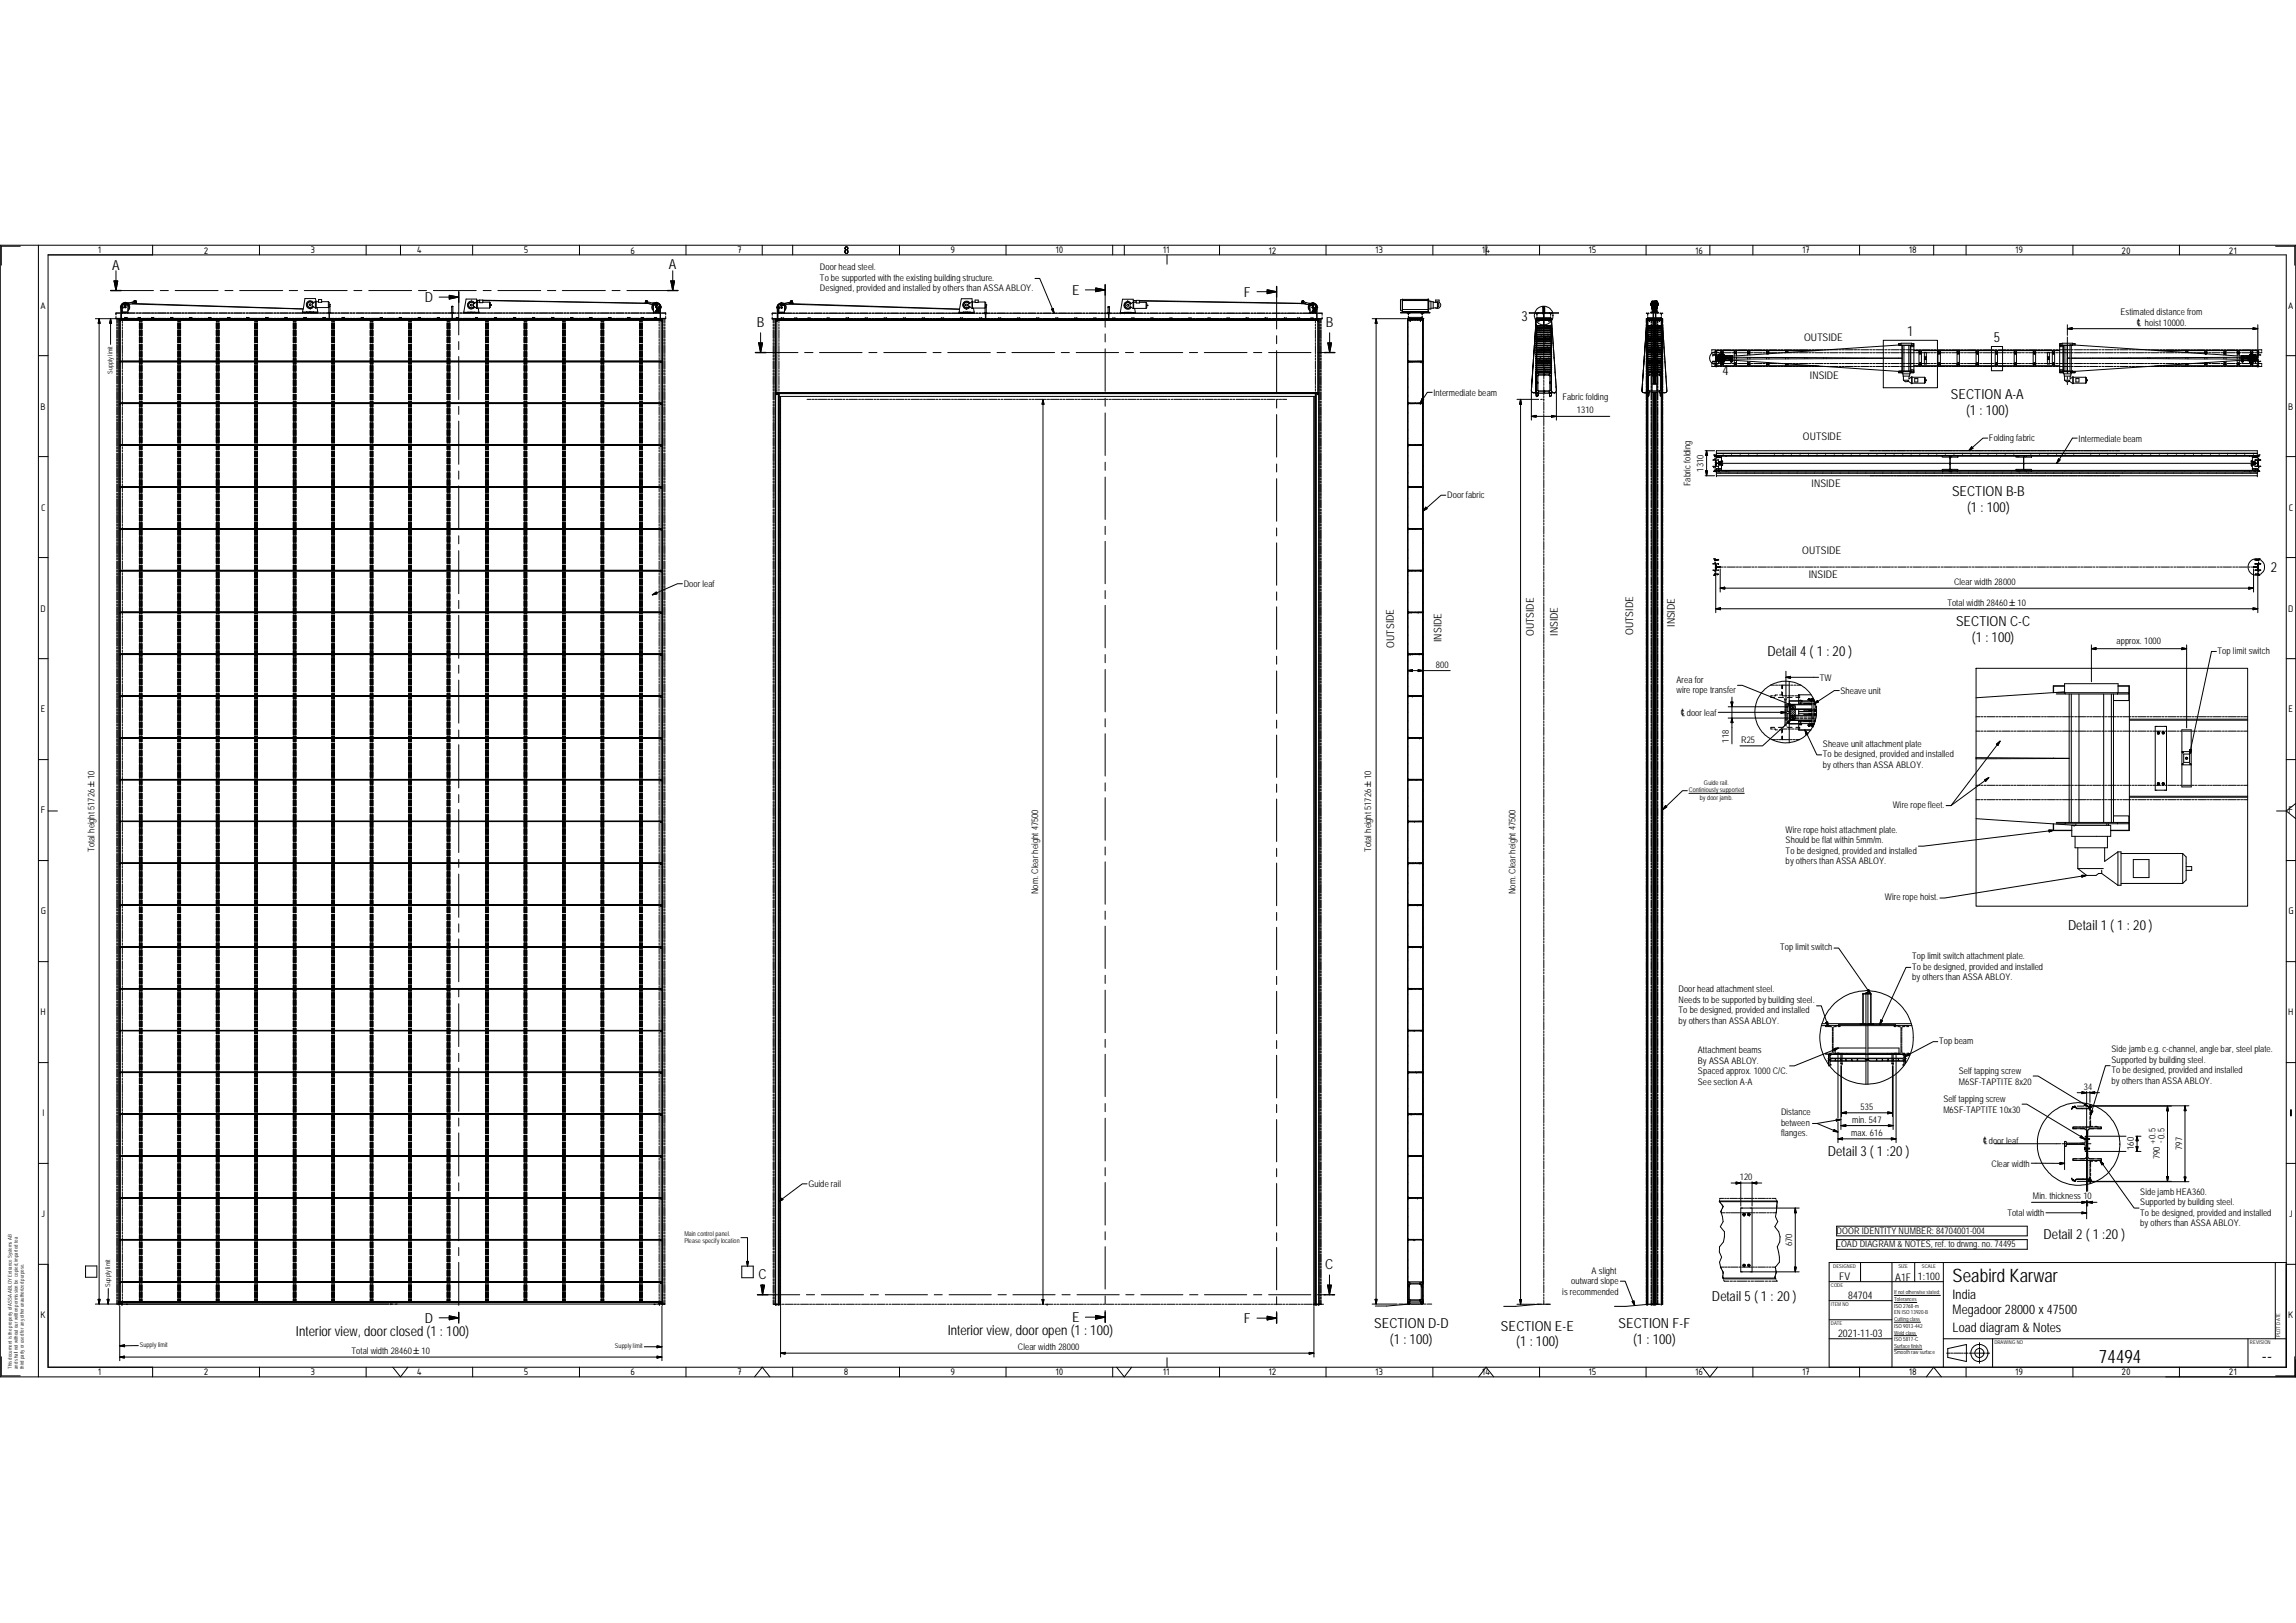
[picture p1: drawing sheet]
<svg xmlns="http://www.w3.org/2000/svg" width="297mm" height="210mm" viewBox="0 0 297 210" stroke-linecap="round" stroke-linejoin="round" font-family="sans-serif">
<defs><g id="words">
<g font-size="2.4">
<text x="252.6" y="165.9">Seabird Karwar</text>
<text x="271.5" y="176.4">74494</text>
<text x="292.6" y="176.1">--</text>
</g>
<g font-size="1.8">
<text x="14.5" y="34.9">A</text>
<text x="86.5" y="34.8">A</text>
<text x="55" y="39.1">D</text>
<text x="138.7" y="38.2">E</text>
<text x="160.9" y="38.4">F</text>
<text x="196.8" y="41.5">3</text>
<text x="97.9" y="42.3">B</text>
<text x="171.5" y="42.3">B</text>
<text x="246.7" y="43.4">1</text>
<text x="257.9" y="44.2">5</text>
<text x="222.8" y="48.6">4</text>
<text x="252.4" y="51.6">SECTION A-A</text>
<text x="254.4" y="53.7">(1 : 100)</text>
<text x="252.5" y="64.2">SECTION B-B</text>
<text x="254.5" y="66.2">(1 : 100)</text>
<text x="293.8" y="74">2</text>
<text x="253.1" y="81">SECTION C-C</text>
<text x="255.1" y="83.1">(1 : 100)</text>
<text x="228.7" y="84.9">Detail 4 ( 1 : 20 )</text>
<text x="267.6" y="120.3">Detail 1 ( 1 : 20 )</text>
<text x="236.5" y="149.6">Detail 3 ( 1 :20 )</text>
<text x="264.4" y="160.3">Detail 2 ( 1 :20 )</text>
<text x="98.1" y="165.5">C</text>
<text x="171.4" y="164.2">C</text>
<text x="38.3" y="172.8">Interior view, door closed (1 : 100)</text>
<text x="55" y="171.1">D</text>
<text x="122.6" y="172.7">Interior view, door open (1 : 100)</text>
<text x="138.7" y="171">E</text>
<text x="160.9" y="171.2">F</text>
<text x="177.8" y="171.8">SECTION D-D</text>
<text x="179.8" y="173.8">(1 : 100)</text>
<text x="194.2" y="172.1">SECTION E-E</text>
<text x="209.4" y="171.8">SECTION F-F</text>
<text x="211.3" y="173.8">(1 : 100)</text>
<text x="221.5" y="168.4">Detail 5 ( 1 : 20 )</text>
<text x="196.2" y="174.2">(1 : 100)</text>
</g>
<g font-size="1.7">
<text x="252.6" y="168">India</text>
<text x="252.6" y="172.3">Load diagram &amp; Notes</text>
<text x="252.6" y="170">Megadoor 28000 x 47500</text>
</g>
<g font-size="1.4">
<text x="233.4" y="44.1">OUTSIDE</text>
<text x="234.2" y="49.1">INSIDE</text>
<text x="233.3" y="57">OUTSIDE</text>
<text x="234.4" y="62.9">INSIDE</text>
<text x="233.2" y="71.6">OUTSIDE</text>
<text x="234" y="74.8">INSIDE</text>
<text x="180.4" y="83.8" transform="rotate(-90 180.4 83.8)">OUTSIDE</text>
<text x="186.5" y="83.1" transform="rotate(-90 186.5 83.1)">INSIDE</text>
<text x="198.5" y="82.3" transform="rotate(-90 198.5 82.3)">OUTSIDE</text>
<text x="201.5" y="82.3" transform="rotate(-90 201.5 82.3)">INSIDE</text>
<text x="211.3" y="82.2" transform="rotate(-90 211.3 82.2)">OUTSIDE</text>
<text x="216.7" y="81.1" transform="rotate(-90 216.7 81.1)">INSIDE</text>
<text x="237.9" y="165.5">FV</text>
<text x="239.1" y="168">84704</text>
<text x="245.2" y="165.7">A1F</text>
<text x="248.1" y="165.5">1:100</text>
<text x="237.8" y="172.9">2021-11-03</text>
</g>
<g font-size="1.3">
<text x="12.7" y="32.8">1</text>
<text x="26.3" y="32.8">2</text>
<text x="40.1" y="32.8">3</text>
<text x="53.9" y="32.8">4</text>
<text x="67.8" y="32.8">5</text>
<text x="81.6" y="32.8">6</text>
<text x="95.4" y="32.8">7</text>
<text x="109.2" y="32.8">8</text>
<text x="123" y="32.8">9</text>
<text x="136.6" y="32.8">10</text>
<text x="150.4" y="32.8">11</text>
<text x="164.1" y="32.8">12</text>
<text x="177.9" y="32.8">13</text>
<text x="191.7" y="32.8">14</text>
<text x="205.5" y="32.8">15</text>
<text x="219.3" y="32.8">16</text>
<text x="233.1" y="32.8">17</text>
<text x="246.9" y="32.8">18</text>
<text x="260.7" y="32.8">19</text>
<text x="274.5" y="32.8">20</text>
<text x="288.3" y="32.8">21</text>
<text x="5.2" y="39.9">A</text>
<text x="296" y="39.9">A</text>
<text x="5.2" y="53">B</text>
<text x="296" y="53">B</text>
<text x="5.3" y="66.1">C</text>
<text x="296.1" y="66.1">C</text>
<text x="5.2" y="79.1">D</text>
<text x="296" y="79.1">D</text>
<text x="5.3" y="92.2">E</text>
<text x="296.1" y="92.2">E</text>
<text x="5.3" y="105.2">F</text>
<text x="296.1" y="105.2">F</text>
<text x="5.3" y="118.3">G</text>
<text x="296.1" y="118.3">G</text>
<text x="5.2" y="131.3">H</text>
<text x="296" y="131.3">H</text>
<text x="5.5" y="144.4">I</text>
<text x="296.2" y="144.4">I</text>
<text x="5.3" y="157.5">J</text>
<text x="296.1" y="157.5">J</text>
<text x="5.2" y="170.5">K</text>
<text x="296" y="170.5">K</text>
<text x="12.7" y="177.9">1</text>
<text x="26.3" y="177.9">2</text>
<text x="40.1" y="177.9">3</text>
<text x="53.9" y="177.9">4</text>
<text x="67.8" y="177.9">5</text>
<text x="81.6" y="177.9">6</text>
<text x="95.4" y="177.9">7</text>
<text x="109.2" y="177.9">8</text>
<text x="123" y="177.9">9</text>
<text x="136.6" y="177.9">10</text>
<text x="150.4" y="177.9">11</text>
<text x="164.1" y="177.9">12</text>
<text x="177.9" y="177.9">13</text>
<text x="191.7" y="177.9">14</text>
<text x="205.5" y="177.9">15</text>
<text x="219.3" y="177.9">16</text>
<text x="233.1" y="177.9">17</text>
<text x="246.9" y="177.9">18</text>
<text x="260.7" y="177.9">19</text>
<text x="274.5" y="177.9">20</text>
<text x="288.3" y="177.9">21</text>
</g>
<g font-size="1.2">
<text x="106.1" y="35">Door head steel.</text>
<text x="106.1" y="36.3">To be supported with the existing building structure.</text>
<text x="106.1" y="37.7">Designed, provided and installed by others than ASSA ABLOY.</text>
<text x="274.3" y="40.7">Estimated distance from</text>
<text x="185.5" y="51.2">Intermediate beam</text>
<text x="202.1" y="51.8">Fabric folding</text>
<text x="204" y="53.5">1310</text>
<text x="257.3" y="57">Folding fabric</text>
<text x="268.9" y="57.1">Intermediate beam</text>
<text x="187.2" y="64.5">Door fabric</text>
<text x="218.7" y="62.9" transform="rotate(-90 218.7 62.9)">Fabric folding</text>
<text x="220.4" y="61" transform="rotate(-90 220.4 61)">1310</text>
<text x="88.5" y="76">Door leaf</text>
<text x="252.8" y="75.7">Clear width 28000</text>
<text x="251.9" y="78.4">Total width 28460±10</text>
<text x="273.8" y="83.3">approx. 1000</text>
<text x="185.8" y="86.4">800</text>
<text x="216.9" y="88.3">Area for</text>
<text x="216.9" y="89.7">wire rope transfer</text>
<text x="235.5" y="88.1">TW</text>
<text x="238.1" y="89.8">Sheave unit</text>
<text x="286.9" y="84.6">Top limit switch</text>
<text x="223.6" y="96.1" transform="rotate(-90 223.6 96.1)">118</text>
<text x="225.3" y="96.1">R25</text>
<text x="235.8" y="96.6">Sheave unit attachment plate</text>
<text x="235.8" y="98">To be designed, provided and installed</text>
<text x="235.8" y="99.3">by others than ASSA ABLOY.</text>
<text x="231" y="107.8">Wire rope hoist attachment plate.</text>
<text x="244.9" y="104.5">Wire rope fleet.</text>
<text x="12.2" y="110.2" transform="rotate(-90 12.2 110.2)">Total height51726±10</text>
<text x="177.4" y="110.2" transform="rotate(-90 177.4 110.2)">Total height51726±10</text>
<text x="231" y="109.1">Should be flat within 5mm/m.</text>
<text x="231" y="110.4">To be designed, provided and installed</text>
<text x="231" y="111.8">by others than ASSA ABLOY.</text>
<text x="134.3" y="115.7" transform="rotate(-90 134.3 115.7)">Nom. Clear height47500</text>
<text x="196.1" y="115.7" transform="rotate(-90 196.1 115.7)">Nom. Clear height47500</text>
<text x="243.8" y="116.5">Wire rope hoist.</text>
<text x="230.3" y="123">Top limit switch</text>
<text x="247.4" y="124.1">Top limit switch attachment plate.</text>
<text x="247.4" y="125.4">To be designed, provided and installed</text>
<text x="217.1" y="128.4">Door head attachment steel.</text>
<text x="217.1" y="129.8">Needs to be supported by building steel.</text>
<text x="217.1" y="131.1">To be designed, provided and installed</text>
<text x="247.4" y="126.8">by others than ASSA ABLOY.</text>
<text x="217.1" y="132.4">by others than ASSA ABLOY.</text>
<text x="219.7" y="136.3">Attachment beams</text>
<text x="219.7" y="137.6">By ASSA ABLOY.</text>
<text x="250.9" y="135.1">Top beam</text>
<text x="273.2" y="136.1">Side jamb e.g. c-channel, angle bar, steel plate.</text>
<text x="273.2" y="137.5">Supported by building steel.</text>
<text x="219.7" y="139">Spaced approx. 1000 C/C.</text>
<text x="219.7" y="140.3">See section A-A</text>
<text x="240.7" y="143.6">535</text>
<text x="251.4" y="142.6">Self tapping screw</text>
<text x="251.4" y="144">M6SF-TAPTITE 10x30</text>
<text x="253.4" y="139">Self tapping screw</text>
<text x="253.4" y="140.3">M6SF-TAPTITE 8x20</text>
<text x="269.6" y="141">34</text>
<text x="273.2" y="138.9">To be designed, provided and installed</text>
<text x="273.2" y="140.2">by others than ASSA ABLOY.</text>
<text x="230.4" y="144.3">Distance</text>
<text x="230.4" y="145.6">between</text>
<text x="230.4" y="147">flanges.</text>
<text x="239.5" y="146.9">max. 616</text>
<text x="239.6" y="145.2">min. 547</text>
<text x="276.1" y="148.8" transform="rotate(-90 276.1 148.8)">160</text>
<text x="278.8" y="148" transform="rotate(-90 278.8 148)">+0.5</text>
<text x="279.4" y="150" transform="rotate(-90 279.4 150)">790</text>
<text x="279.9" y="147.9" transform="rotate(-90 279.9 147.9)">-0.5</text>
<text x="282.3" y="148.8" transform="rotate(-90 282.3 148.8)">797</text>
<text x="104.6" y="153.6">Guide rail</text>
<text x="225.1" y="152.7">120</text>
<text x="257.7" y="150.9">Clear width</text>
<text x="263" y="155.2">Min. thickness 10</text>
<text x="276.9" y="154.6">Side jamb HEA360.</text>
<text x="276.9" y="155.9">Supported by building steel.</text>
<text x="231.9" y="161.2" transform="rotate(-90 231.9 161.2)">670</text>
<text x="237.6" y="159.7">DOOR IDENTITY NUMBER: 84704001-004</text>
<text x="237.6" y="161.4">LOAD DIAGRAM &amp; NOTES, ref. to drwng. no. 74495</text>
<text x="259.7" y="157.3">Total width</text>
<text x="276.9" y="157.3">To be designed, provided and installed</text>
<text x="276.9" y="158.6">by others than ASSA ABLOY.</text>
<text x="202.1" y="167.5">is recommended</text>
<text x="203.3" y="166.2">outward slope</text>
<text x="205.9" y="164.8">A slight</text>
<text x="45.5" y="175.2">Total width 28460±10</text>
<text x="131.7" y="174.7">Clear width 28000</text>
</g>
<g font-size="1.1">
<text x="276.4" y="42.1">℄ hoist10000.</text>
<text x="217.4" y="92.6">℄door leaf</text>
<text x="256.5" y="148">℄door leaf</text>
</g>
<g font-size=".9">
<text x="14.5" y="48.4" transform="rotate(-90 14.5 48.4)">Supply limit</text>
<text x="220.4" y="101.6">Guide rail.</text>
<text x="218.5" y="102.5">Continiously supported</text>
<text x="219.9" y="103.5">by door jamb.</text>
<text x="88.5" y="159.9">Main control panel.</text>
<text x="88.5" y="160.8">Please specify location</text>
<text x="14.2" y="166.5" transform="rotate(-90 14.2 166.5)">Supply limit</text>
<text x="18.1" y="174.3">Supply limit</text>
<text x="79.6" y="174.5">Supply limit</text>
</g>
<g font-size=".7">
<text x="236.9" y="166.6">CODE</text>
<text x="237.2" y="164.1">DESIGNED</text>
<text x="245" y="167.4">If not otherwise stated:</text>
<text x="245.6" y="164.1">SIZE</text>
<text x="248.6" y="164.1">SCALE</text>
<text x="236.9" y="169">ITEM NO</text>
<text x="236.9" y="171.5">DATE</text>
<text x="245" y="171.8">ISO 9013-442</text>
<text x="245" y="168.4">Tolerances</text>
<text x="245" y="169.2">ISO 2768-m</text>
<text x="245" y="170">EN ISO 13920-B</text>
<text x="245" y="170.9">Cutting class</text>
<text x="245" y="172.7">Weld class</text>
<text x="245" y="173.5">ISO 5817-C</text>
<text x="258" y="173.9">DRAWING NO</text>
<text x="291.1" y="173.9">REVISION</text>
<text x="295" y="173" transform="rotate(-90 295 173)">PLOT DATE</text>
<text x="1.5" y="177.1" transform="rotate(-90 1.5 177.1)">This documentis the property ofASSA ABLOY Entrance Systems AB</text>
<text x="2.3" y="177.1" transform="rotate(-90 2.3 177.1)">and shall notwithoutourwritten permission be copied, imparted to a</text>
<text x="3.1" y="177.1" transform="rotate(-90 3.1 177.1)">third party orused foranyotherunauthorized purpose.</text>
<text x="245" y="174.4">Surface finish</text>
<text x="245" y="175.2">Smooth raw surface</text>
</g>
</g></defs>
<g fill="none" stroke="#000" stroke-width=".13">
<path d="M0 31.7h297v146.4h-297zM2.6 31.9h-2.4v2.4M5 31.7v146.4M6.2 33h289.6v143.9h-289.6zM14.3 37.6h5.6M14.7 36.3h.5l-.2 1.3zM15 35v2.6M15.6 39.8h.1M15.6 39.8h.3M15.6 39.8l.2 .4-.1-.2zM15.6 39.9v1.3M15.7 39.5h.1"/>
<path d="M15.7 39.8l.1 .2M15.8 39.4l-.1 .1M15.8 39.5l-.1 .2M15.8 39.8v.6M15.8 39.4l-.1 .2M15.8 39.7l.1 .1zM15.9 39.8h.1M15.9 39.7h.1M15.9 39.7l-.3 .1M15.9 39.7v.1M16.1 39.4h.1M16.1 39.4v.1"/>
<path d="M16.1 39.3h.1M16.1 39.3v.1M16.1 39.5h.1M16.1 39.7l.1 .1-.1-.1h.2l-.1 .1 .1-.1zM16.2 39.4h.1M16.2 39.3l-.1 .1M16.2 39.3h.1M16.2 39.2a.58 .58 0 0 0-.6 .5M16.2 39.1v.2zM16.2 39.2a.41 .41 0 0 0-.4 .5M16.2 39.2l-.2 .1M16.2 39.2h.5"/>
<path d="M16.2 39.4h-.1M16.2 39.2l.2 .1M16.3 39.4h-.1M16.3 39.4h.1M16.3 39.3h.1M16.3 39.3v.1M16.3 39.3h-.1M16.3 39.7v-.1l-.2 .1 .1 .1h.1M16.3 39.7h.1M16.3 39.8h.1M16.3 39.3l-.2 .1M16.4 39.3h-.1"/>
<path d="M16.4 39.3h.1M16.5 39.3h.1M16.4 39.2v.1h.1M16.5 39.2v.1M16.5 39.3h-.1M16.5 39.2h.1M16.5 39.2h-.3l.3 .1M16.6 39.2h.1M16.6 39.4h.1M16.6 39.4l-.5 .1M16.7 39.2h-.7M16.7 39.4a.58 .58 0 0 1-.2 .8 .55 .55 0 0 0 .2-.8"/>
<path d="M17.1 39.3l22.1 .7v.5h1.9l-1.9-.1M17.2 39.2h.5h-.5M17.3 39h.1M17.3 39l-.8 .2M17.4 39h.1M17.4 39.1h.1M17.4 38.9h.1M17.5 38.9h.1M17.4 38.9l-.1 .1M17.5 39.1l-.1 .1M17.5 39.1h.1M17.5 39.2h.1"/>
<path d="M17.5 39h.1M17.6 39h.1M17.6 39.1h-.1M17.6 39.1h.1M17.6 38.9h.1M17.6 38.9l-.3 .1M17.6 38.9h-.1M17.6 38.9v.1M17.6 39v.2M17.6 39.2v-.2l-1 .2M17.6 39.2l-1 .2M17.6 39.2h.1"/>
<path d="M19.7 31.7v1.3M20.7 37.6h1.1M22.7 37.6h5.5M29.1 37.6h1M31 37.6h5.6M33.6 31.7v1.3M37.4 37.6h1.1M39.4 37.6h5.5M40.1 40h.1M40.4 39.3v.2M40.5 39.2a.43 .43 0 0 0-.6-.1 .43 .43 0 0 0 0 .7 .43 .43 0 0 0 .6-.2M40.6 39.2a.5 .5 0 0 0-.8-.2 .5 .5 0 0 0 0 .8 .5 .5 0 0 0 .8-.1"/>
<path d="M40.8 39v.9M40.8 39h.1v.9h-.1M40.8 39l-.4 .3a.35 .35 0 0 0-.5-.1 .35 .35 0 0 0 0 .5 .35 .35 0 0 0 .5-.1l.4 .3M40.9 39l-.1-.4h-1.3l-.3 1.4-21.9-.7M40.9 39h.3M40.9 39.8h1.6M41 39.8l.1 .6M41.2 38.8h.4v.3h-.4zM41.6 39h.9M42.5 39l.1 .1v.6l-.1 .1M42.5 39v.8M42.5 39.8v.6"/>
<path d="M42.6 39.4h.1v.1h-.1M42.6 39.6h.1M42.6 39.6h.1zM42.7 39.6v.8M45.8 37.6h1M47.4 31.7v1.3M47.7 37.6h5.6M51.8 31.7v1.3M54.1 37.6h1.1M56.1 37.6h5.5M56.8 38.4h2.5M58.1 38.2l1.2 .2-1.2 .3z"/>
<path d="M58.4 39.6h.2zM58.4 39.6h.2M58.4 39.6h.1M58.4 39.6v.8M58.5 39.6h.1M58.6 39.6v.8M59.3 37.7v5.6M61 38.8v.1M61.1 31.7v1.3M61.3 39.3v.3M61.4 39.3a.43 .43 0 0 0-.7-.2 .43 .43 0 0 0 0 .7 .43 .43 0 0 0 .7-.1M61.4 39.2a.5 .5 0 0 0-.7-.1 .5 .5 0 0 0 0 .8 .5 .5 0 0 0 .7-.2"/>
<path d="M61.7 39v.9M61.7 39l-.4 .3a.34 .34 0 0 0-.5-.1 .34 .34 0 0 0 0 .5 .34 .34 0 0 0 .5-.1l.4 .3M61.7 39h.1v.9h-.1M61.8 39.9h1.5M61.8 39.1h.3M61.9 39.9l.1 .6M62.1 38.8h-.4v-.1h-1.4l-.3 1.8M62.1 38.9h-.4v.1M62.1 38.8h.4v.4h-.4zM62.5 38.9l21.4 .4M62.5 38.8l21 .4M62.5 39.1h.8"/>
<path d="M62.5 37.6h1M63.3 39.1v.8M63.3 39.1l.1 .1v.6l-.1 .1M63.4 39.4h.2v.1h-.2M64.4 37.6h5.6M70.8 37.6h1.1M72.7 37.6h5.6M75 31.7v1.3M79.2 37.6h1M81.1 37.6h5.6M83.5 39.2h.1M83.5 39.2v-.2l1 .2"/>
<path d="M83.5 38.9l.3 .1M83.5 38.9v.1M83.5 39h.1M83.6 39.2l.9 .2M83.6 39h.1M83.6 39.2h.1M83.6 39.1h.1M83.6 39.1v.1M83.6 38.9h.1M83.6 39.1l-.1 .1M83.7 38.9h.1M83.7 39v.1"/>
<path d="M83.7 39.1h.1M83.7 39h.1M83.8 39h.1M83.9 39.3l.5 .1v.1a.58 .58 0 0 0 .1 .7 .63 .63 0 0 1 0-.8M83.9 39.2h-.4h.4M84.4 39.2h.7M84.4 39.2h.5M84.5 39.4h.1M84.5 39.4l.5 .1M84.5 39.2h.1M84.6 39.2h.1M84.6 39.2v.1"/>
<path d="M84.6 39.3h.1M84.6 39.2l.1 .1M84.7 39.3h.1M84.8 39.3h.1M84.8 39.3l.2 .1M84.8 39.3v.1h.1M84.8 39.3l.1 .1zM84.8 39.3v.1M84.8 39.4h.1M84.9 39.7h.1M84.9 39.4h.1M84.9 39.3h.1"/>
<path d="M84.9 39.3h-.1M84.9 39.3v.1M84.9 39.3l-.1 .1M84.9 39.7h.1l-.1 .1zM84.9 39.7l.1 .1h-.1zM84.9 39.1v.2zM84.9 39.2l-.2 .1M84.9 39.2h-.3M84.9 39.4l.1 .1M84.9 39.2l.2 .1M84.9 39.3l.1 .1M84.9 39.2a.41 .41 0 0 1 .4 .5"/>
<path d="M84.9 39.2a.62 .62 0 0 1 .6 .5M85 39.5h.1M85 39.4h.1M85 39.9h.2v.1zM85 39.9v.2l.1-.1M85 39.3h.1M85 39.3v.1M85 39.3v.2M85.1 39.9l-.1 .1h.1M85.1 39.9h.1M85.2 40h-.1M85.2 39.7l.3 .1"/>
<path d="M85.3 39.8h.1M85.2 39.7h.3M85.2 39.8h.1M85.2 39.7h.1M85.2 39.7v.1M85.3 39.7h.1M85.3 39.4l.1 .2M85.3 39.5l.1 .2M85.3 39.8v.7M85.3 39.4l.1 .1M85.4 39.8l-.1 .2M85.4 39.5h.1"/>
<path d="M85.4 39.9v1.3h-.2M85.5 39.8l-.2 .4zM85.5 39.8h.1M85.5 39.7h.1M85.5 39.7v.1M86.8 36.3h.5l-.3 1.3zM87 35v2.6M87.5 37.6h.2M88.7 31.7v1.3M98.6 31.7v1.3M100.5 39.8h.3zM100.6 40v1.3h.3"/>
<path d="M100.6 39.6h.1M100.7 39.8l.1 .2M100.7 39.4l-.1 .2M100.7 39.5v.3M100.8 39.5l-.2 .1M100.8 39.8v.6M100.8 39.8h.1M101 39.4v.1M101 39.4h.1M101 39.5h.1M101 39.7h.1l.1 .1-.1 .1zM101 39.7h.1a.1 .1 0 0 1 .1 .1 .1 .1 0 0 1-.1 .1 .11 .11 0 0 1-.1-.2z"/>
<path d="M101.1 39.5h.1M101.1 39.4v.1zM101.1 39.2h-.1a.51 .51 0 0 0-.5 .6M101.1 39.3h-.1a.4 .4 0 0 0-.2 .5M101.1 39.2h.1M101.1 39.2v.2M101.1 39.4h.1M101.1 39.4h-.1M101.1 39.3h.1M101.1 39.4v.1M101.1 39.2l.3 .1M101.1 39.3h.2"/>
<path d="M101.1 39.2v.3M101.2 39.5h-.1M101.2 39.5h.1M101.2 39.4h.1M101.2 39.3l-.1 .1M101.2 39.3v.2M101.2 39.3l-.2 .1M101.3 39.4h.1M101.2 39.4h-.1M101.4 39.3h.1M101.4 39.3h-.1M101.4 39.5l.1 1"/>
<path d="M101.4 39.5l.2 .2-.1 .3M101.5 39.5h-.4M101.5 39.5h.1M101.5 39.3h.1M101.5 39.3l1-.3 .1 .2-1.1 .3M101.5 39.3h-.1M101.6 39.2l-.7 .1M101.6 39.3h-.7M102 39.3l22.1 .7v.5M102.1 39.2h.5M102.3 39h.2M102.3 39v.1l-.9 .2"/>
<path d="M102.3 39.1h.1M102.3 39h.1M102.3 38.9h.1M102.3 38.9v.1M102.4 39h-.1M102.4 38.9h.1M102.4 39h.1M102.4 38.9v.1M102.4 39.1h.1M102.4 39.1h-.1M102.4 38.9h.1v.1M102.4 39.2h.1"/>
<path d="M102.5 39.3h.1M102.5 39.1h.1M102.5 39.1h-.1M102.5 38.9l-.2 .1M102.5 39h.1M102.5 39.2h.1M102.5 39.1l.1 .1M102.5 31.7v1.3M102.6 39.2h.1M102.6 39.3h-.5M116.4 31.7v1.3M125.3 39.3v.3"/>
<path d="M125.4 39.3a.42 .42 0 0 0-.6-.2 .42 .42 0 0 0 0 .7 .42 .42 0 0 0 .6-.2M125.5 39.2a.51 .51 0 0 0-.8-.1 .51 .51 0 0 0 0 .8 .51 .51 0 0 0 .8-.2M125.7 39v.9M125.7 39l-.3 .3a.36 .36 0 0 0-.6-.1 .36 .36 0 0 0 0 .5 .36 .36 0 0 0 .6-.1l.3 .3M125.8 39l-.1-.3h-1.3l-.3 1.3-21.9-.7M125.8 39.1h.4M125.8 39.9h1.6M125.9 39.9l.1 .5M126.2 38.8h.4v.3h-.4zM126.6 39.1h.8M127.4 39.1l.1 .1v.6l-.1 .1M127.4 39.1v.8"/>
<path d="M127.4 39.8v.7M127.5 39.4h.2v.1h-.2M127.5 39.7h.1M127.6 39.7h.1M127.6 39.7v.8M130.2 31.7v1.3M133.9 36h.6l1.9 4.5M140.4 37.5h2.6M141.7 37.3l1.3 .2-1.3 .2zM143 36.8v5.5M143.4 39.7h.1M143.4 39.7v.8"/>
<path d="M143.4 39.7h.1zM143.5 39.7v.8M144 31.7v1.3M145.5 31.7v1.3M145.9 38.9h.1M146.2 39.4v.2M146.3 39.3a.41 .41 0 0 0-.7-.1 .41 .41 0 0 0 0 .6 .41 .41 0 0 0 .7-.1M146.3 39.3a.51 .51 0 0 0-.7-.2 .51 .51 0 0 0 0 .8 .51 .51 0 0 0 .7-.1M146.6 39.1v.8M146.6 39.1h.4M146.6 39.1l-.4 .2a.35 .35 0 0 0-.5-.1 .35 .35 0 0 0 0 .6 .35 .35 0 0 0 .5-.1l.4 .2M146.7 39.1v.8"/>
<path d="M146.8 39.9l.1 .6h-1.4M147 38.9v.3h.4v-.3M147 38.9h-.4v.2M147.4 38.9h-.8v-.2h-1.4l-.3 1.8M147.4 39.1h.9M147.4 38.9l21.1 .3M147.4 38.9l21.4 .4M148.3 39.1l.1 .1v.6l-.1 .1M148.3 39.9h-1.7M148.3 39.1v.8M148.4 39.5h.1h-.1M151 33v1.2"/>
<path d="M157.8 31.7v1.3M162.6 37.7h2.6M163.9 37.5l1.3 .2-1.3 .3zM165.2 37.1v5.5M168.4 39.3h.5M168.4 39.2h.5M168.4 39.2v-.2l1.1 .3M168.4 39.2h.2M168.4 39.2l1 .3M168.4 39v.1M168.5 39h.2v.1M168.5 39h.2"/>
<path d="M168.5 39h-.1M168.5 39h.1M168.5 39.1h.1M168.5 39.2h.1M168.6 38.9h.1M168.6 38.9v.1M168.6 39.1h.1M168.6 39.2h.1M168.6 39.1v.1M168.6 39.2h-.1M168.6 39.1l-.1 .1M168.6 39h.1"/>
<path d="M168.8 39.3l.6 .2M169.4 39.2l.6 .1M169.4 39.3h.5M169.4 39.5a.54 .54 0 0 0 .1 .7M169.4 39.5a.57 .57 0 0 0 .1 .7M169.4 39.5h.1M169.4 39.3h.2M169.5 39.3h.1M169.5 39.5h.1M169.5 39.5h.4M169.6 39.3h.1M169.6 39.3h-.1"/>
<path d="M169.7 39.4h.1M169.8 39.3l.1 .1M169.8 39.4h.1M169.8 39.4h-.1M169.8 39.7h.1M169.8 39.8h.1M169.8 39.7l.1 .1-.1 .1v-.1M169.8 39.7h.1v.2l-.1-.1zM169.8 39.5h.1M169.8 39.4l.1 .1zM169.8 39.2l-.3 .1M169.8 39.3h-.1"/>
<path d="M169.8 39.3h.1M169.8 39.2h.1M169.8 39.2v.2M169.9 39.4h.1M169.9 39.5h.1M169.9 39.4v.1M169.9 39.3h.1M169.9 39.2h.1a.51 .51 0 0 1 .4 .6M169.9 39.3a.38 .38 0 0 1 .3 .5M169.9 39.2h.1M169.9 39.2l-.1 .2M169.9 39.4l-.2-.1 .2 .2"/>
<path d="M169.9 40l.1 .1h-.1zM170 39.4h.1M170 39.5h.1M169.9 40l.1-.1 .1 .2zM170 39.9v.1M170.2 39.8h.1M170.2 39.8v.7M170.2 39.5l.1 .1M170.2 39.5l.1 .3M170.2 39.4l.1 .2M170.3 39.8l-.1 .2M170.3 39.6h.1"/>
<path d="M170.4 40v1.3h-.3M170.4 39.8l-.2 .4M170.4 39.8h.1M170.4 39.8h-.3h.3M171.6 31.7v1.3M181.4 38.7v1.7zM181.4 38.8h-.2v1.4h.2M181.4 38.8h3.4M181.4 38.7h3.4M183.1 38.9h.1M183.1 38.9h-1.7h3.4M184.8 38.7h.1"/>
<path d="M184.8 38.7v1.7M184.8 38.8v.1M184.8 39.1h.1M184.8 39.9h.1M184.8 38.9h.1M184.8 39h.3v1h-.3zM185.1 39h.3v.9h-.3M185.4 31.7v1.3M185.4 39.8h.6M185.4 39.1h.6M185.7 39.1a.43 .43 0 0 1 .7 .4 .43 .43 0 0 1-.7 .3M185.7 39.1v-.3h.5v.3"/>
<path d="M186 39.1l.1 .2v.3l-.1 .2M186 39.1v.7M192.3 31.7v1.3M199.2 31.7v1.3M199.6 39.7h.2v.8v-.8zM199.6 39.7v.8zM199.6 39.7h.1M213 31.7v1.3M213.6 39.2l.3 .1M213.6 39.2h.1M213.6 39.2h.3zM213.6 39.3h.1"/>
<path d="M213.6 39.4h.1M213.7 39.3h.1M213.7 39.4h.1M213.7 39.5h.1M213.7 39.4v.1M213.7 39.3v.2M213.7 39.2h.1M213.7 39.3v.1M213.7 39.9h.1M213.7 39.7h.1M213.7 39.1h.1M213.7 39.1v.1"/>
<path d="M213.7 39.7v.2zM213.7 39h.1M213.7 39v.1M213.7 39h.3M213.7 39.1h.3M213.7 39.7v.2M213.7 39.3l.1 1.1M213.7 39.3v.3M213.7 39v.2M213.7 39.6v.8M213.8 39.1h.2M213.8 39.9h.1"/>
<path d="M213.8 39.1h.1M213.8 39.7h.1M213.8 39.4v.1M213.8 39.4h.1M213.8 39.5h.1M213.8 39.3v1.1M213.8 39.5v.5M213.9 39.5v.1M213.9 39.4v-.2v.2M213.9 39.1h.1M213.9 39.3h.1M213.9 39.6h.1"/>
<path d="M213.9 39.2v.1M213.9 39.2h.1M213.9 39.2v1.2M214 39.5h.1M214 39.4h.1M214 39.4v.1M214 39.2l-.1 1.2M214 39.9h.1M214 39.5v.5M214 39h-.3M214 39.7h.1M214 39.1h.1"/>
<path d="M214 39.2h.1M214 39.2v-.3h-.3v.3M214 39.3h.1M214 39.3v.2zM214 39v.2zM214 39.2v.1M214 39.1v.1M214 39.6v-.3l.1 .3M214 39.6v.8M214 39.7v.2M214 39h.1M214.1 39.4v.1"/>
<path d="M214.1 39.4h.1M214.1 39.5h.1M214.1 39.1h.1M214.1 39.2h.1M214.1 39.2v.1M214.1 39.1v.1M214.1 39.3h.1M214.1 39.6v.8M214.1 39.7v.2M214.1 39v.1M214.1 39h.1M214.1 39h.3"/>
<path d="M214.1 39.9h.1M214.1 39.5v.5M214.1 39.7h.1M214.1 39.3v.2M214.1 39.1h.2M214.1 39.2v1.2M214.2 39.1h.1M214.2 39.2v.1M214.2 39.2h.3zM214.2 39.3h.1M214.2 39.5v.5M214.2 39.3v1.1"/>
<path d="M214.3 39.9h.1M214.3 39.7h.1M214.3 39.1h.1M214.3 39.5h.1M214.3 39.4h.1M214.3 39.2h.1M214.3 39.1l.1 .1M214.3 39.3v.3M214.3 39.3v1.1M214.3 39.7l.1 .2M214.3 39.6v.8M214.3 39.9v.3"/>
<path d="M214.4 39v-.1h-.3v.4M214.4 39.4v.1M214.4 39.4h.1M214.4 39.5h.1M214.4 39.1h.1M214.4 39l-.3 .1M214.4 39h-.3v.5M214.4 39.7v.2M214.4 39.2h.1M214.4 39.2v-.2v.2M214.4 39.7h.1M214.4 39.8v.1"/>
<path d="M214.4 39.8h.1M214.4 39.3h.1M214.4 39.3v.2M214.4 39.3l-.1 .1M214.4 39.1v.1M214.4 39h.1M214.4 39v.1M214.5 39.3h.1M214.5 39.4h.1M214.5 39.3l-.1 .1M214.5 39.3h-.1M214.5 39.2l-.3 .1"/>
<path d="M221.2 31.7v1.3M226.8 31.7v1.3M240.6 31.7v1.3M250.2 31.7v1.3M254.4 31.7v1.3M268.2 31.7v1.3M282 31.7v1.3M294.4 31.9h2.5v2.4M5 46h1.2M5 59.1h1.2M12.3 41.2h38.8M12.8 41.2l.2 .6h-.3z"/>
<path d="M12.8 41.2v127.5M14.3 41.2v3.4M14.3 41.2l.1 .6h-.2zM15 41.2h.1M15 40.5h.1M15 40.9v.3M15 41.2h.5M15 40.5v.2M15 40.5h.5M15.1 41.2v.6M15.1 41.9v.2M15.1 42.3v.2"/>
<path d="M15.1 42.7v1M15.1 43.9v.3M15.1 44.3v.3M15.1 44.7v1M15.1 45.9v.2M15.1 46.3v.2M15.1 46.7v1M15.1 47.9v.2M15.1 48.3v.2M15.1 48.7v1M15.1 49.9v.2M15.1 50.2v.3"/>
<path d="M15.1 50.7v1M15.1 51.8v.3M15.1 52.2v.3M15.1 52.6v1.1M15.1 53.8v.3M15.1 54.2v.3M15.1 54.6v1.1M15.1 55.8v.3M15.1 56.2v.3M15.1 56.6v1.1M15.1 57.8v.3M15.1 58.2v.3"/>
<path d="M15.1 58.6v1.1M15.1 59.8v.3M15.2 41.2v.6M15.2 41.9v.2M15.2 42.3v.2M15.2 42.7v1M15.2 43.9v.3M15.2 44.3v.3M15.2 44.7v1M15.2 45.9v.2M15.2 46.3v.2M15.2 46.7v1"/>
<path d="M15.2 47.9v.2M15.2 48.3v.2M15.2 48.7v1M15.2 49.9v.2M15.2 50.2v.3M15.2 50.7v1M15.2 51.8v.3M15.2 52.2v.3M15.2 52.6v1.1M15.2 53.8v.3M15.2 54.2v.3M15.2 54.6v1.1"/>
<path d="M15.2 55.8v.3M15.2 56.2v.3M15.2 56.6v1.1M15.2 57.8v.3M15.2 58.2v.3M15.2 58.6v1.1M15.2 59.8v.3M15.4 41.2v127.5M15.4 41.3v127.4M15.4 41.3h.1M15.4 41.3h.2M15.5 40.5h-.5"/>
<path d="M15.6 46.8h69.9M15.6 52.2h69.9M15.6 46.7h69.9M15.6 57.6h69.9M15.6 41.3h69.9M15.6 41.4h69.9M15.6 41.3h.1M15.6 41.4h.1M15.6 46.7h.1M15.6 46.8h.1M15.6 52.2h.1M15.6 57.6h.1"/>
<path d="M15.6 41.2h69.9v127.3M15.6 41.2h.1M15.6 41.2v127.3M15.7 40.5h1.8M15.7 41.2h.2M15.7 40.5h.2M15.7 40v1.2M15.8 40.4h.7M15.8 40.4v.1M15.8 41.2v.6M15.8 41.9v.2M15.8 42.3v.2"/>
<path d="M15.8 42.7v1M15.8 43.9v.3M15.8 44.3v.3M15.8 44.7v1M15.8 45.9v.2M15.8 46.3v.2M15.8 46.7v1M15.8 47.9v.2M15.8 48.3v.2M15.8 48.7v1M15.8 49.9v.2M15.8 50.2v.3"/>
<path d="M15.8 50.7v1M15.8 51.8v.3M15.8 52.2v.3M15.8 52.6v1.1M15.8 53.8v.3M15.8 54.2v.3M15.8 54.6v1.1M15.8 55.8v.3M15.8 56.2v.3M15.8 56.6v1.1M15.8 57.8v.3M15.8 58.2v.3"/>
<path d="M15.8 58.6v1.1M15.8 59.8v.3M15.8 40.4h.1M16 41.2h.3M16 40.5h.3M16.1 41.1l.1 .1h.2v-.1v.1h-.3zM16.2 41.2h.1M16.2 41.1h.1M16.2 41.1v.1M16.3 41.2h.1M16.3 41.1h.1M16.3 41.1v.1"/>
<path d="M16.4 41.2h.1M16.4 41.1h.1M16.4 41.1v.1M16.4 40.5h1.1M16.5 40a.38 .38 0 0 0 0-.5v1M16.5 40.4h.1M17.5 41.2h-1.1M17.6 40.5h.3M17.6 41.2h.3M17.9 41.1v.1h.3v-.1v.1h-.3zM17.9 41.2h.1M17.9 41.1h.1"/>
<path d="M17.9 41.1v.1M18 41.2h.1M18 41.1h.1M18 41.1v.1M18 41.2v.4M18 41.8v.7M18 42.7v.7M18 43.6v.7M18 44.5v.8M18 45.5v.7M18 46.4v.7M18 47.3v.7"/>
<path d="M18 48.2v.8M18 49.1v.8M18 50.1v.7M18 51v.7M18 51.9v.8M18 52.8v.8M18 53.7v.8M18 54.7v.7M18 55.6v.7M18 56.5v.8M18 57.4v.8M18 58.4v.7"/>
<path d="M18 59.3v.7M18 40.5h.3M18 41.2h.3M18.1 41.2v.4M18.1 41.8v.7M18.1 42.7v.7M18.1 43.6v.7M18.1 45.5v.7M18.1 46.4v.7M18.1 47.3v.7M18.1 48.2v.8M18.1 49.1v.8"/>
<path d="M18.1 50.1v.7M18.1 51v.7M18.1 51.9v.8M18.1 52.8v.8M18.1 53.7v.8M18.1 54.7v.7M18.1 55.6v.7M18.1 56.5v.8M18.1 57.4v.8M18.1 58.4v.7M18.1 59.3v.7M18.1 44.5v.8"/>
<path d="M18.1 41.2h.1M18.1 41.1h.1M18.1 41.1v.1M18.1 44.6v.7M18.1 41.6l.1-.4-.1 .4M18.2 41.2h.1M18.2 41.2v.4M18.2 41.8v.7M18.2 42.7v.7M18.2 43.6v.7M18.2 44.6v.7M18.2 45.5v.7"/>
<path d="M18.2 46.4v.7M18.2 47.3v.7M18.2 48.2v.8M18.2 49.1v.8M18.2 50.1v.7M18.2 51v.7M18.2 51.9v.8M18.2 52.8v.8M18.2 53.7v.8M18.2 54.7v.7M18.2 55.6v.7M18.2 56.5v.8"/>
<path d="M18.2 57.4v.8M18.2 58.4v.7M18.2 59.3v.7M18.3 41.8v.7M18.3 42.7v.7M18.3 43.6v.7M18.3 45.5v.7M18.3 46.4v.7M18.3 47.3v.7M18.3 48.2v.8M18.3 49.1v.8M18.3 50.1v.7"/>
<path d="M18.3 51v.7M18.3 51.9v.8M18.3 52.8v.8M18.3 53.7v.8M18.3 54.7v.7M18.3 55.6v.7M18.3 56.5v.8M18.3 57.4v.8M18.3 58.4v.7M18.3 59.3v.7M18.3 44.5v.8M18.4 41.8v.7"/>
<path d="M18.4 42.7v.7M18.4 43.6v.7M18.4 44.5v.8M18.4 45.5v.7M18.4 46.4v.7M18.4 47.3v.7M18.4 48.2v.8M18.4 49.1v.8M18.4 50.1v.7M18.4 51v.7M18.4 51.9v.8M18.4 52.8v.8"/>
<path d="M18.4 53.7v.8M18.4 54.7v.7M18.4 55.6v.7M18.4 56.5v.8M18.4 57.4v.8M18.4 58.4v.7M18.4 59.3v.7M18.4 41.6l-.1-.4v.4M18.4 40.5h1.1M18.4 41.2h1.1M19.6 40.5h.3M19.6 41.2h.3"/>
<path d="M19.6 41.1v.1h.3v-.1v.1h-.3zM19.6 41.2h.1M19.7 41.1h.1M19.7 41.1v.1M19.7 41.2h.1M19.8 41.2h.1M19.8 41.1h.1M19.8 41.1v.1M19.9 41.2h.1M20 40.5h.3M20 41.2h.3M20.4 40.5h1.1"/>
<path d="M20.4 41.2h1.1M21.6 40.5h.2M21.6 41.2h.2M22 40.5h.2M22 41.2h.3M22.1 41.1v.1h.2l.1-.1v.1h-.3zM22.1 41.2h.1M22.1 41.1h.1M22.1 41.1v.1M22.2 41.1h.1M22.2 41.2h.1M22.2 41.1v.1"/>
<path d="M22.3 41.2h.1M22.3 41.1h.1M22.3 41.1v.1M22.4 40.5h1M22.4 41.2h1M23 41.2v.4M23 41.8v.7M23 42.7v.7M23 43.6v.7M23 44.5v.8M23 45.5v.7M23 46.4v.7"/>
<path d="M23 47.3v.7M23 48.2v.8M23 49.1v.8M23 50.1v.7M23 51v.7M23 51.9v.8M23 52.8v.8M23 53.7v.8M23 54.7v.7M23 55.6v.7M23 56.5v.8M23 57.4v.8"/>
<path d="M23 58.4v.7M23 59.3v.7M23.1 41.8v.7M23.1 42.7v.7M23.1 43.6v.7M23.1 44.6v.7M23.1 45.5v.7M23.1 46.4v.7M23.1 48.2v.8M23.1 49.1v.8M23.1 50.1v.7M23.1 51v.7"/>
<path d="M23.1 51.9v.8M23.1 52.8v.8M23.1 54.7v.7M23.1 55.6v.7M23.1 56.5v.8M23.1 57.4v.8M23.1 58.4v.7M23.1 59.3v.7M23.1 41.6l.1-.4-.1 .4M23.1 47.3v.7M23.1 53.7v.8M23.2 41.2h.1"/>
<path d="M23.2 41.8v.7M23.2 42.7v.7M23.2 43.6v.7M23.2 44.6v.7M23.2 45.5v.7M23.2 46.4v.7M23.2 47.3v.7M23.2 48.2v.8M23.2 49.1v.8M23.2 50.1v.7M23.2 51v.7M23.2 51.9v.8"/>
<path d="M23.2 52.8v.8M23.2 53.7v.8M23.2 54.7v.7M23.2 55.6v.7M23.2 56.5v.8M23.2 57.4v.8M23.2 58.4v.7M23.2 59.3v.7M23.2 41.2v.4M23.3 41.8v.7M23.3 42.7v.7M23.3 43.6v.7"/>
<path d="M23.3 44.5v.8M23.3 45.5v.7M23.3 46.4v.7M23.3 47.3v.7M23.3 48.2v.8M23.3 49.1v.8M23.3 50.1v.7M23.3 51v.7M23.3 51.9v.8M23.3 52.8v.8M23.3 53.7v.8M23.3 54.7v.7"/>
<path d="M23.3 55.6v.7M23.3 56.5v.8M23.3 57.4v.8M23.3 58.4v.7M23.3 59.3v.7M23.4 41.6l-.1-.4v.4M23.4 41.8v.7M23.4 42.7v.7M23.4 43.6v.7M23.4 44.5v.8M23.4 45.5v.7M23.4 46.4v.7"/>
<path d="M23.4 47.3v.7M23.4 48.2v.8M23.4 49.1v.8M23.4 50.1v.7M23.4 51v.7M23.4 51.9v.8M23.4 52.8v.8M23.4 53.7v.8M23.4 54.7v.7M23.4 55.6v.7M23.4 56.5v.8M23.4 57.4v.8"/>
<path d="M23.4 58.4v.7M23.4 59.3v.7M23.6 40.5h.2M23.6 41.2h.2M23.9 40.5h.3M23.9 41.2h.3M24.3 40.5h1.1M24.3 41.2h1.1M24.5 41.1l.1 .1h.2v-.1v.1h-.3zM24.6 41.2h.1M24.6 41.1h.1M24.6 41.1v.1"/>
<path d="M24.7 41.2h.1M24.7 41.1v.1M24.7 41.1h.1M24.8 41.1h.1M24.8 41.2h.1M24.8 41.1v.1M25.5 40.5h.3M25.5 41.2h.3M25.9 40.5h.3M25.9 41.2h.3M26.3 40.5h1.1M26.3 41.2h1.1"/>
<path d="M27 41.1v.1h.3v-.1v.1h-.3zM27 41.2h.1M27.1 41.2h.1M27.1 41.1h.1M27.1 41.1v.1M27.2 41.2h.1M27.2 41.1h.1M27.2 41.1v.1M27.3 41.2h.1M27.5 40.5h.3M27.5 41.2h.3M27.9 40.5h.2"/>
<path d="M27.9 41.2h.2M28 41.2v.4M28 41.8v.7M28 42.7v.7M28 43.6v.7M28 44.5v.8M28 45.5v.7M28 46.4v.7M28 47.3v.7M28 48.2v.8M28 49.1v.8M28 50.1v.7"/>
<path d="M28 51v.7M28 51.9v.8M28 52.8v.8M28 53.7v.8M28 54.7v.7M28 55.6v.7M28 56.5v.8M28 57.4v.8M28 58.4v.7M28 59.3v.7M28.1 41.2v.4M28.1 41.8v.7"/>
<path d="M28.1 42.7v.7M28.1 43.6v.7M28.1 44.6v.7M28.1 45.5v.7M28.1 46.4v.7M28.1 47.3v.7M28.1 48.2v.8M28.1 49.1v.8M28.1 50.1v.7M28.1 51v.7M28.1 51.9v.8M28.1 52.8v.8"/>
<path d="M28.1 53.8v.7M28.1 54.7v.7M28.1 55.6v.7M28.1 56.5v.8M28.1 57.4v.8M28.1 58.4v.7M28.1 59.3v.7M28.1 53.7v.8M28.2 41.2h.1M28.2 41.2v.4M28.2 41.8v.7M28.2 42.7v.7"/>
<path d="M28.2 43.6v.7M28.2 44.6v.7M28.2 45.5v.7M28.2 46.4v.7M28.2 47.3v.7M28.2 48.2v.8M28.2 49.1v.8M28.2 50.1v.7M28.2 51v.7M28.2 51.9v.8M28.2 52.8v.8M28.2 53.7v.8"/>
<path d="M28.2 54.7v.7M28.2 55.6v.7M28.2 56.5v.8M28.2 57.4v.8M28.2 58.4v.7M28.2 59.3v.7M28.3 40.5h1.1M28.3 41.2v.4M28.3 41.8v.7M28.3 42.7v.7M28.3 43.6v.7M28.3 44.5v.8"/>
<path d="M28.3 45.5v.7M28.3 46.4v.7M28.3 47.3v.7M28.3 48.2v.8M28.3 49.1v.8M28.3 50.1v.7M28.3 51v.7M28.3 51.9v.8M28.3 52.8v.8M28.3 53.7v.8M28.3 54.7v.7M28.3 55.6v.7"/>
<path d="M28.3 56.5v.8M28.3 57.4v.8M28.3 58.4v.7M28.3 59.3v.7M28.3 41.2h.1M28.3 41.2h1.1M29.5 41.1v.1h.2l.1-.1v.1h-.3zM29.5 40.5h.3M29.5 41.2h.1M29.5 41.1h.1M29.5 41.1v.1M29.6 41.2h.1"/>
<path d="M29.6 41.1v.1M29.6 41.1h.1M29.7 41.2h.1M29.7 41.1h.1M29.7 41.1v.1M29.8 41.2h-.3M29.9 40.5h.2M29.9 41.2h.2M30.3 40.5h1M30.3 41.2h1M31.5 40.5h.2M31.5 41.2h.2"/>
<path d="M31.9 40.5h.2M31.9 41.2h.2M31.9 41.1l.1 .1h.2v-.1v.1h-.3zM31.9 41.2h.1M32 41.1h.1M32 41.1v.1M32 41.2h.1M32.1 41.2h.1M32.1 41.1h.1M32.1 41.1v.1M32.2 41.2h.1M32.2 41.1v.1"/>
<path d="M32.2 41.1h.1M32.3 40.5h1M32.3 41.2h1M33 41.2v.4M33 41.8v.7M33 42.7v.7M33 43.6v.7M33 44.5v.8M33 45.5v.7M33 46.4v.7M33 47.3v.7M33 48.2v.8"/>
<path d="M33 49.1v.8M33 50.1v.7M33 51v.7M33 51.9v.8M33 52.8v.8M33 53.7v.8M33 54.7v.7M33 55.6v.7M33 56.5v.8M33 57.4v.8M33 58.4v.7M33 59.3v.7"/>
<path d="M33.1 41.2v.4M33.1 41.8v.7M33.1 42.7v.7M33.1 43.6v.7M33.1 44.6v.7M33.1 45.5v.7M33.1 46.4v.7M33.1 48.2v.8M33.1 49.1v.8M33.1 50.1v.7M33.1 51v.7M33.1 51.9v.8"/>
<path d="M33.1 52.8v.8M33.1 54.7v.7M33.1 55.6v.7M33.1 56.5v.8M33.1 41.2h.1M33.1 47.3v.7M33.1 53.7v.8M33.1 57.4v.8M33.1 58.4v.7M33.1 59.3v.7M33.2 41.2h.1M33.2 41.2v.4"/>
<path d="M33.2 41.8v.7M33.2 42.7v.7M33.2 43.6v.7M33.2 44.6v.7M33.2 45.5v.7M33.2 46.4v.7M33.2 47.3v.7M33.2 48.2v.8M33.2 49.1v.8M33.2 50.1v.7M33.2 51v.7M33.2 51.9v.8"/>
<path d="M33.2 52.8v.8M33.2 53.7v.8M33.2 54.7v.7M33.2 55.6v.7M33.2 56.5v.8M33.2 57.4v.8M33.2 58.4v.7M33.2 59.3v.7M33.3 44.5v.8M33.3 41.8v.7M33.3 42.7v.7M33.3 43.6v.7"/>
<path d="M33.3 45.5v.7M33.3 46.4v.7M33.3 47.3v.7M33.3 48.2v.8M33.3 49.1v.8M33.3 50.1v.7M33.3 51v.7M33.3 51.9v.8M33.3 52.8v.8M33.3 53.7v.8M33.3 54.7v.7M33.3 55.6v.7"/>
<path d="M33.3 56.5v.8M33.3 57.4v.8M33.3 58.4v.7M33.3 59.3v.7M33.3 41.6v-.4v.4M33.4 40.5h.3M33.4 41.2h.3M33.8 40.5h.3M33.8 41.2h.3M34.2 40.5h1.1M34.2 41.2h1.1M34.4 41.1v.1h.3v-.1v.1h-.3z"/>
<path d="M34.4 41.2h.1M34.5 41.2h.1M34.5 41.1h.1M34.5 41.1v.1M34.6 41.2h.1M34.6 41.1h.1M34.6 41.1v.1M34.7 41.2h.1M35.4 40.5h.3M35.4 41.2h.3M35.8 40.5h.3M35.8 41.2h.3"/>
<path d="M36.2 40.5h1.1M36.2 41.2h1.1M36.8 41.1l.1 .1h.2v-.1v.1h-.3zM36.9 41.2h.1M36.9 41.1h.1M36.9 41.1v.1M37 41.2h.1M37 41.1h.1M37 41.1v.1M37.1 41.2h.1M37.1 41.1h.1M37.1 41.1v.1"/>
<path d="M37.4 40.5h.3M37.4 41.2h.3M37.8 40.5h.2M37.8 41.2h.2M37.9 41.2v.4M37.9 41.8v.7M37.9 42.7v.7M37.9 43.6v.7M37.9 44.5v.8M37.9 45.5v.7M37.9 46.4v.7M37.9 47.3v.7"/>
<path d="M37.9 48.2v.8M37.9 49.1v.8M37.9 50.1v.7M37.9 51v.7M37.9 51.9v.8M37.9 52.8v.8M37.9 53.7v.8M37.9 54.7v.7M37.9 55.6v.7M37.9 56.5v.8M37.9 57.4v.8M37.9 58.4v.7"/>
<path d="M37.9 59.3v.7M38 41.2v.4M38 41.8v.7M38 42.7v.7M38 43.6v.7M38 44.5v.8M38 45.5v.7M38 46.4v.7M38 47.3v.7M38 48.2v.8M38 49.1v.8M38 50.1v.7"/>
<path d="M38 51v.7M38 51.9v.8M38 52.8v.8M38 53.7v.8M38 54.7v.7M38 55.6v.7M38 56.5v.8M38 57.4v.8M38 58.4v.7M38 59.3v.7M38.1 41.8v.7M38.1 42.7v.7"/>
<path d="M38.1 43.6v.7M38.1 44.6v.7M38.1 45.5v.7M38.1 46.4v.7M38.1 47.3v.7M38.1 48.2v.8M38.1 49.1v.8M38.1 50.1v.7M38.1 51v.7M38.1 51.9v.8M38.1 52.8v.8M38.1 53.7v.8"/>
<path d="M38.1 54.7v.7M38.1 55.6v.7M38.1 56.5v.8M38.1 57.4v.8M38.1 58.4v.7M38.1 59.3v.7M38.1 41.6v-.4v.4M38.2 41.2h.1M38.2 40.5h1M38.2 41.2v.4M38.2 41.8v.7M38.2 42.7v.7"/>
<path d="M38.2 43.6v.7M38.2 44.6v.7M38.2 45.5v.7M38.2 46.4v.7M38.2 47.3v.7M38.2 48.2v.8M38.2 49.1v.8M38.2 50.1v.7M38.2 51v.7M38.2 51.9v.8M38.2 52.8v.8M38.2 53.7v.8"/>
<path d="M38.2 54.7v.7M38.2 55.6v.7M38.2 56.5v.8M38.2 57.4v.8M38.2 58.4v.7M38.2 59.3v.7M38.2 41.2h1M38.3 41.6v-.4v.4M38.3 41.8v.7M38.3 42.7v.7M38.3 43.6v.7M38.3 45.5v.7"/>
<path d="M38.3 46.4v.7M38.3 47.3v.7M38.3 48.2v.8M38.3 49.1v.8M38.3 50.1v.7M38.3 51v.7M38.3 51.9v.8M38.3 52.8v.8M38.3 53.7v.8M38.3 54.7v.7M38.3 55.6v.7M38.3 56.5v.8"/>
<path d="M38.3 57.4v.8M38.3 58.4v.7M38.3 59.3v.7M38.3 44.5v.8M39.2 40.4h.5M39.3 41.1l.1 .1h.2v-.1v.1h-.3zM39.3 41.2h.1M39.4 40.5h.2M39.4 41.2h.2M39.4 41.2h.1M39.4 41.1h.1M39.4 41.1v.1"/>
<path d="M39.5 41.2h.1M39.5 41.1h.1M39.5 41.1v.1M39.6 41.2h.1M39.6 41.1v.1M39.6 41.1h.1M39.7 40.4v-.1h.9v.1M39.8 40.5h.2M39.8 41.2h.2M40.1 40.5h1.1M40.2 41.2h1M40.2 40.3h-.2"/>
<path d="M40.6 40.4h.5M41.3 40.5h.3M41.3 41.2h.3M41.7 40.5h.3M41.7 41.2h.3M41.8 41.1v.1h.3v-.1v.1h-.3zM41.8 41.2h.1M41.8 41.1h.1M41.8 41.1v.1M41.9 41.1h.1M41.9 41.2h.1M41.9 41.1v.1"/>
<path d="M42 41.2h.1M42 41.1h.1M42 41.1v.1M42.1 41.2h.1M42.1 40.5h1.1M42.1 41.2h1.1M42.5 40.5h.2M42.6 40.5v.7M42.9 41.2v.4M42.9 41.8v.7M42.9 42.7v.7M42.9 43.6v.7"/>
<path d="M42.9 44.5v.8M42.9 45.5v.7M42.9 46.4v.7M42.9 47.3v.7M42.9 48.2v.8M42.9 49.1v.8M42.9 50.1v.7M42.9 51v.7M42.9 51.9v.8M42.9 52.8v.8M42.9 53.7v.8M42.9 54.7v.7"/>
<path d="M42.9 55.6v.7M42.9 56.5v.8M42.9 57.4v.8M42.9 58.4v.7M42.9 59.3v.7M43 41.6l.1-.4-.1 .4M43 41.8v.7M43 42.7v.7M43 43.6v.7M43 44.6v.7M43 45.5v.7M43 46.4v.7"/>
<path d="M43 47.3v.7M43 48.2v.8M43 49.1v.8M43 50.1v.7M43 51v.7M43 51.9v.8M43 52.8v.8M43 53.7v.8M43 54.7v.7M43 55.6v.7M43 56.5v.8M43 57.4v.8"/>
<path d="M43 58.4v.7M43 59.3v.7M43.1 41.2v.4M43.1 41.8v.7M43.1 42.7v.7M43.1 43.6v.7M43.1 44.6v.7M43.1 45.5v.7M43.1 46.4v.7M43.1 47.3v.7M43.1 48.2v.8M43.1 49.1v.8"/>
<path d="M43.1 50.1v.7M43.1 51v.7M43.1 51.9v.8M43.1 52.8v.8M43.1 53.7v.8M43.1 54.7v.7M43.1 55.6v.7M43.1 56.5v.8M43.1 57.4v.8M43.1 58.4v.7M43.1 59.3v.7M43.1 41.2h.1"/>
<path d="M43.2 41.8v.7M43.2 42.7v.7M43.2 43.6v.7M43.2 44.5v.8M43.2 45.5v.7M43.2 46.4v.7M43.2 47.3v.7M43.2 48.2v.8M43.2 49.1v.8M43.2 50.1v.7M43.2 51v.7M43.2 51.9v.8"/>
<path d="M43.2 52.8v.8M43.2 53.7v.8M43.2 54.7v.7M43.2 55.6v.7M43.2 56.5v.8M43.2 57.4v.8M43.2 58.4v.7M43.2 59.3v.7M43.3 41.6l-.1-.4v.4M43.3 41.8v.7M43.3 42.7v.7M43.3 43.6v.7"/>
<path d="M43.3 44.5v.8M43.3 45.5v.7M43.3 46.4v.7M43.3 47.3v.7M43.3 48.2v.8M43.3 49.1v.8M43.3 50.1v.7M43.3 51v.7M43.3 51.9v.8M43.3 52.8v.8M43.3 53.7v.8M43.3 54.7v.7"/>
<path d="M43.3 55.6v.7M43.3 56.5v.8M43.3 57.4v.8M43.3 58.4v.7M43.3 59.3v.7M43.3 40.5h.3M43.3 41.2h.3M43.7 40.5h.3M43.7 41.2h.3M44.1 40.5h1M44.1 41.2h1M44.3 41.1v.1h.2v-.1v.1h-.2z"/>
<path d="M44.3 41.2h.1M44.3 41.1h.1M44.3 41.1v.1M44.4 41.1v.1M44.4 41.1h.1M44.4 41.2h.1M44.5 41.2h.1M44.5 41.1h.1M44.5 41.1v.1M45.3 40.5h.2M45.3 41.2h.2M45.7 40.5h.2"/>
<path d="M45.7 41.2h.2M46.1 40.5h1M46.1 41.2h1M46.7 41.1l.1 .1h.2v-.1v.1h-.3zM46.8 41.2h.1M46.8 41.1h.1M46.8 41.1v.1M46.9 41.2h.1M46.9 41.1h.1M46.9 41.1v.1M47 41.2h.1M47.3 40.5h.2"/>
<path d="M47.3 41.2h.2M47.7 40.5h.2M47.7 41.2h.2M47.9 41.2v.4M47.9 41.8v.7M47.9 42.7v.7M47.9 43.6v.7M47.9 44.5v.8M47.9 45.5v.7M47.9 46.4v.7M47.9 47.3v.7M47.9 48.2v.8"/>
<path d="M47.9 49.1v.8M47.9 50.1v.7M47.9 51v.7M47.9 51.9v.8M47.9 52.8v.8M47.9 53.7v.8M47.9 54.7v.7M47.9 55.6v.7M47.9 56.5v.8M47.9 57.4v.8M47.9 58.4v.7M47.9 59.3v.7"/>
<path d="M48 41.2h.1M48 41.2v.4M48 41.8v.7M48 42.7v.7M48 43.6v.7M48 44.6v.7M48 45.5v.7M48 46.4v.7M48 47.3v.7M48 48.2v.8M48 49.1v.8M48 50.1v.7"/>
<path d="M48 51v.7M48 51.9v.8M48 52.8v.8M48 53.7v.8M48 54.7v.7M48 55.6v.7M48 56.5v.8M48 57.4v.8M48 58.4v.7M48 59.3v.7M48 40.5h1.1M48 41.2h1.1"/>
<path d="M48.1 41.2h.1M48.1 41.2v.4M48.1 41.8v.7M48.1 42.7v.7M48.1 43.6v.7M48.1 44.6v.7M48.1 45.5v.7M48.1 46.4v.7M48.1 47.3v.7M48.1 48.2v.8M48.1 49.1v.8M48.1 50.1v.7"/>
<path d="M48.1 51v.7M48.1 51.9v.8M48.1 52.8v.8M48.1 53.7v.8M48.1 54.7v.7M48.1 55.6v.7M48.1 56.5v.8M48.1 57.4v.8M48.1 58.4v.7M48.1 59.3v.7M48.2 41.6v-.4l.1 .4M48.2 44.5v.8"/>
<path d="M48.2 45.5v.7M48.2 46.4v.7M48.2 47.3v.7M48.2 48.2v.8M48.2 49.1v.8M48.2 50.1v.7M48.2 51v.7M48.2 51.9v.8M48.2 52.8v.8M48.2 53.7v.8M48.2 54.7v.7M48.2 55.6v.7"/>
<path d="M48.2 56.5v.8M48.2 57.4v.8M48.2 58.4v.7M48.2 59.3v.7M48.2 41.8v.7M48.2 42.7v.7M48.2 43.6v.7M48.3 41.8v.7M48.3 42.7v.7M48.3 43.6v.7M48.3 44.5v.8M48.3 45.5v.7"/>
<path d="M48.3 46.4v.7M48.3 47.3v.7M48.3 48.2v.8M48.3 49.1v.8M48.3 50.1v.7M48.3 51v.7M48.3 51.9v.8M48.3 52.8v.8M48.3 53.7v.8M48.3 54.7v.7M48.3 55.6v.7M48.3 56.5v.8"/>
<path d="M48.3 57.4v.8M48.3 58.4v.7M48.3 59.3v.7M49.2 41.1v.1h.2l.1-.1v.1h-.3zM49.2 41.2h.1M49.2 40.5h.3M49.2 41.1h.1M49.2 41.1v.1M49.2 41.2h.3M49.3 41.1h.1M49.3 41.2h.1M49.3 41.1v.1"/>
<path d="M49.4 41.2h.1M49.4 41.1h.1M49.4 41.1v.1M49.7 40.5h.2M49.7 41.2h.2M50 40.5h1.1M50 41.2h1.1M51.2 41.2h.3M51.2 40.5h.3M51.6 41.2h.3M51.6 40.5h.3M51.6 41.1l.1 .1h.2v-.1v.1h-.3z"/>
<path d="M51.7 41.2h.1M51.7 41.1h.1M51.7 41.1v.1M51.8 41.2h.1M51.8 41.1h.1M51.8 41.1v.1M51.9 41.2h.1M51.9 41.1h.1M51.9 41.1v.1M52 41.2h1.4M52 40.5h1M52 41.2h1"/>
<path d="M52.9 41.2v.4zM52.9 41.8v.7M52.9 42.7v.7M52.9 43.6v.7M52.9 44.5v.8M52.9 45.5v.7M52.9 46.4v.7M52.9 47.3v.7M52.9 48.2v.8M52.9 49.1v.8M52.9 50.1v.7M52.9 51v.7"/>
<path d="M52.9 51.9v.8M52.9 52.8v.8M52.9 53.7v.8M52.9 54.7v.7M52.9 55.6v.7M52.9 56.5v.8M52.9 57.4v.8M52.9 58.4v.7M52.9 59.3v.7M53 41.2h.1M53 41.2v.4M53 41.8v.7"/>
<path d="M53 42.7v.7M53 43.6v.7M53 44.6v.7M53 45.5v.7M53 46.4v.7M53 47.3v.7M53 48.2v.8M53 49.1v.8M53 50.1v.7M53 51v.7M53 51.9v.8M53 52.8v.8"/>
<path d="M53 53.7v.8M53 54.7v.7M53 55.6v.7M53 56.5v.8M53 57.4v.8M53 58.4v.7M53 59.3v.7M53.1 41.2h.1M53.1 41.2v.4M53.1 41.8v.7M53.1 42.7v.7M53.1 43.6v.7"/>
<path d="M53.1 44.6v.7M53.1 45.5v.7M53.1 46.4v.7M53.1 47.3v.7M53.1 48.2v.8M53.1 49.1v.8M53.1 50.1v.7M53.1 51v.7M53.1 51.9v.8M53.1 52.8v.8M53.1 53.7v.8M53.1 54.7v.7"/>
<path d="M53.1 55.6v.7M53.1 56.5v.8M53.1 57.4v.8M53.1 58.4v.7M53.1 59.3v.7M53.2 44.5v.8M53.2 40.5h.2M53.2 41.8v.7M53.2 42.7v.7M53.2 43.6v.7M53.2 45.5v.7M53.2 46.4v.7"/>
<path d="M53.2 47.3v.7M53.2 48.2v.8M53.2 49.1v.8M53.2 50.1v.7M53.2 51v.7M53.2 51.9v.8M53.2 52.8v.8M53.2 53.7v.8M53.2 54.7v.7M53.2 55.6v.7M53.2 56.5v.8M53.2 57.4v.8"/>
<path d="M53.2 58.4v.7M53.2 59.3v.7M53.2 41.2h.2M53.2 41.6v-.4v.4M53.6 41.2h.3M53.6 40.5h.3M54 41.2h1M54 40.5h1M54.1 41.1v.1h.2l.1-.1v.1h-.3zM54.1 41.2h.1M54.2 41.2h.1M54.2 41.1h.1"/>
<path d="M54.2 41.1v.1M54.3 41.2h.1M54.3 41.1h.1M54.3 41.1v.1M54.4 41.2h.1M55.2 41.2h.2M55.2 40.5h.2M55.6 41.2h.2M55.6 40.5h.2M56 41.2h1M56 40.5h1M56.6 41.1v.1h.2l.1-.1v.1h-.3z"/>
<path d="M56.6 41.2h.1M56.6 41.1h.1M56.6 41.1v.1M56.7 41.1h.1M56.7 41.2h.1M56.7 41.1v.1M56.8 41.1h.1M56.8 41.2h.1M56.8 41.1v.1M57.1 41.2h.3M57.1 40.5h.3M57.5 41.2h.3"/>
<path d="M57.5 40.5h.3M57.8 41.2v.4M57.8 41.8v.7M57.8 42.7v.7M57.8 43.6v.7M57.8 44.5v.8M57.8 45.5v.7M57.8 46.4v.7M57.8 47.3v.7M57.8 48.2v.8M57.8 49.1v.8M57.8 50.1v.7"/>
<path d="M57.8 51v.7M57.8 51.9v.8M57.8 52.8v.8M57.8 53.7v.8M57.8 54.7v.7M57.8 55.6v.7M57.8 56.5v.8M57.8 57.4v.8M57.8 58.4v.7M57.8 59.3v.7M57.9 41.8v.7M57.9 42.7v.7"/>
<path d="M57.9 43.6v.7M57.9 44.5v.8M57.9 45.5v.7M57.9 46.4v.7M57.9 47.3v.7M57.9 48.2v.8M57.9 49.1v.8M57.9 50.1v.7M57.9 51v.7M57.9 51.9v.8M57.9 52.8v.8M57.9 53.7v.8"/>
<path d="M57.9 54.7v.7M57.9 55.6v.7M57.9 56.5v.8M57.9 57.4v.8M57.9 58.4v.7M57.9 59.3v.7M57.9 41.2v.4M57.9 41.2h1.1M57.9 40.5h1.1M58 41.6v-.4v.4M58 41.8v.7M58 42.7v.7"/>
<path d="M58 43.6v.7M58 44.6v.7M58 45.5v.7M58 46.4v.7M58 47.3v.7M58 48.2v.8M58 49.1v.8M58 50.1v.7M58 51v.7M58 51.9v.8M58 52.8v.8M58 53.7v.8"/>
<path d="M58 54.7v.7M58 55.6v.7M58 56.5v.8M58 57.4v.8M58 58.4v.7M58 59.3v.7M58.1 41.2h.1M58.1 41.2v.4M58.1 41.8v.7M58.1 42.7v.7M58.1 43.6v.7M58.1 44.6v.7"/>
<path d="M58.1 45.5v.7M58.1 46.4v.7M58.1 47.3v.7M58.1 48.2v.8M58.1 49.1v.8M58.1 50.1v.7M58.1 51v.7M58.1 51.9v.8M58.1 52.8v.8M58.1 53.7v.8M58.1 54.7v.7M58.1 55.6v.7"/>
<path d="M58.1 56.5v.8M58.1 57.4v.8M58.1 58.4v.7M58.1 59.3v.7M58.2 41.8v.7M58.2 42.7v.7M58.2 43.6v.7M58.2 44.5v.8M58.2 45.5v.7M58.2 46.4v.7M58.2 47.3v.7M58.2 48.2v.8"/>
<path d="M58.2 49.1v.8M58.2 50.1v.7M58.2 51v.7M58.2 51.9v.8M58.2 52.8v.8M58.2 53.7v.8M58.2 54.7v.7M58.2 55.6v.7M58.2 56.5v.8M58.2 57.4v.8M58.2 58.4v.7M58.2 59.3v.7"/>
<path d="M58.2 41.6v-.4v.4M58.4 40.5h.2M58.5 40.5v.7M59 41.1l.1 .1h.2v-.1v.1h-.3zM59.1 41.2h.1M59.1 41.1h.1M59.1 41.1v.1M59.1 40.5h.3M59.2 41.2h.1M59.2 41.1h.1M59.2 41.1v.1M59.2 41.1l.1 .1"/>
<path d="M59.3 41.1v.1M59.3 41.1h.1M59.3 41.2h.1M59.3 44.2v1M59.3 46.1v5.6M59.3 52.6v1M59.3 54.5v5.6M59.4 41.2h-.3h.3M59.5 41.2h.3M59.5 40.5h.3M59.9 41.2h1.1M59.9 40.5h1.1"/>
<path d="M59.9 40.5h3M60.5 40.4h.1M60.9 40.4h.1M61.1 40.4h.1M61.1 41.2h.3M61.1 40.5h.3M61.4 40.4h-1.4M61.4 40.4h.1M61.4 40.4h.6h-2M61.5 40.5h.3M61.5 41.2h.3h-.3M61.5 41.1v.1h.3v-.1v.1h-.3z"/>
<path d="M61.5 41.2h.1M61.5 41.1h.1M61.5 41.1v.1M61.6 41.1h.1M61.6 41.2h.1M61.6 41.1v.1M61.7 41.1h.1M61.7 41.2h.1M61.7 41.1v.1M61.9 40.5h1M61.9 41.2h1M62.8 41.2v.4"/>
<path d="M62.8 41.8v.7M62.8 42.7v.7M62.8 43.6v.7M62.8 44.5v.8M62.8 45.5v.7M62.8 46.4v.7M62.8 47.3v.7M62.8 48.2v.8M62.8 49.1v.8M62.8 50.1v.7M62.8 51v.7M62.8 51.9v.8"/>
<path d="M62.8 52.8v.8M62.8 53.7v.8M62.8 54.7v.7M62.8 55.6v.7M62.8 56.5v.8M62.8 57.4v.8M62.8 58.4v.7M62.8 59.3v.7M62.9 41.8v.7M62.9 42.7v.7M62.9 43.6v.7M62.9 44.6v.7"/>
<path d="M62.9 45.5v.7M62.9 46.4v.7M62.9 47.3v.7M62.9 48.2v.8M62.9 49.1v.8M62.9 50.1v.7M62.9 51v.7M62.9 51.9v.8M62.9 52.8v.8M62.9 53.7v.8M62.9 54.7v.7M62.9 55.6v.7"/>
<path d="M62.9 56.5v.8M62.9 57.4v.8M62.9 58.4v.7M62.9 59.3v.7M63 41.2l-.1 .4M63 41.2h-1.1M63 41.2h.3M63.1 41.2h.1M63.1 41.2v.4M63.1 41.8v.7M63.1 42.7v.7M63.1 43.6v.7"/>
<path d="M63.1 44.6v.7M63.1 45.5v.7M63.1 46.4v.7M63.1 47.3v.7M63.1 48.2v.8M63.1 49.1v.8M63.1 50.1v.7M63.1 51v.7M63.1 51.9v.8M63.1 52.8v.8M63.1 53.7v.8M63.1 54.7v.7"/>
<path d="M63.1 55.6v.7M63.1 56.5v.8M63.1 57.4v.8M63.1 58.4v.7M63.1 59.3v.7M63.1 40.5h.2M63.1 41.2h.2M63.2 41.2v.4M63.2 41.8v.7M63.2 42.7v.7M63.2 43.6v.7M63.2 44.5v.8"/>
<path d="M63.2 45.5v.7M63.2 46.4v.7M63.2 47.3v.7M63.2 48.2v.8M63.2 49.1v.8M63.2 50.1v.7M63.2 51v.7M63.2 51.9v.8M63.2 52.8v.8M63.2 53.7v.8M63.2 54.7v.7M63.2 55.6v.7"/>
<path d="M63.2 56.5v.8M63.2 57.4v.8M63.2 58.4v.7M63.2 59.3v.7M63.2 41.2h.1M63.5 41.2h.2M63.5 40.5h.2M63.9 41.2h1M63.9 40.5h1M64 41.1v.1h.2v-.1v.1h-.2zM64 41.2h.1M64 41.1h.1"/>
<path d="M64 41.1v.1M64.1 41.1h.1M64.1 41.2h.1M64.1 41.1v.1M64.2 41.2h.1M64.2 41.1h.1M64.2 41.1v.1M65 41.2h.3M65 40.5h.3M65.4 41.2h.3M65.4 40.5h.3M65.8 41.2h1.1"/>
<path d="M65.8 40.5h1.1M66.4 41.1l.1 .1h.2v-.1v.1h-.3zM66.5 41.2h.1M66.5 41.1h.1M66.5 41.1v.1M66.6 41.2h.1M66.6 41.1h.1M66.6 41.1v.1M66.7 41.1h.1M66.7 41.2h.1M66.7 41.1v.1M67 41.2h.3"/>
<path d="M67 40.5h.3M67.4 41.2h.3M67.4 40.5h.3M67.8 41.8v.7M67.8 42.7v.7M67.8 43.6v.7M67.8 44.5v.8M67.8 45.5v.7M67.8 46.4v.7M67.8 47.3v.7M67.8 48.2v.8M67.8 49.1v.8"/>
<path d="M67.8 50.1v.7M67.8 51v.7M67.8 51.9v.8M67.8 52.8v.8M67.8 53.7v.8M67.8 54.7v.7M67.8 55.6v.7M67.8 56.5v.8M67.8 57.4v.8M67.8 58.4v.7M67.8 59.3v.7M67.8 40.5h1.1"/>
<path d="M67.8 41.2h1.1M67.8 41.2v.4M67.9 41.6l.1-.4-.1 .4M67.9 41.8v.7M67.9 42.7v.7M67.9 43.6v.7M67.9 44.6v.7M67.9 45.5v.7M67.9 46.4v.7M67.9 47.3v.7M67.9 48.2v.8M67.9 49.1v.8"/>
<path d="M67.9 50.1v.7M67.9 51v.7M67.9 51.9v.8M67.9 52.8v.8M67.9 53.7v.8M67.9 54.7v.7M67.9 55.6v.7M67.9 56.5v.8M67.9 57.4v.8M67.9 58.4v.7M67.9 59.3v.7M68 41.2v.4"/>
<path d="M68 41.8v.7M68 42.7v.7M68 43.6v.7M68 44.6v.7M68 45.5v.7M68 46.4v.7M68 48.2v.8M68 49.1v.8M68 50.1v.7M68 51v.7M68 51.9v.8M68 52.8v.8"/>
<path d="M68 54.7v.7M68 55.6v.7M68 56.5v.8M68 57.4v.8M68 58.4v.7M68 59.3v.7M68 41.2h.1M68 47.3v.7M68 53.7v.8M68.1 41.2h.1M68.1 41.8l.1 .7M68.1 42.7l.1 .7"/>
<path d="M68.1 43.6l.1 .7M68.1 44.5l.1 .8M68.1 45.5l.1 .7M68.1 46.4l.1 .7M68.1 47.3l.1 .7M68.1 48.2l.1 .8M68.1 49.1l.1 .8M68.1 50.1l.1 .7M68.1 51l.1 .7M68.1 51.9l.1 .8M68.1 52.8l.1 .8M68.1 53.7l.1 .8"/>
<path d="M68.1 54.7l.1 .7M68.1 55.6l.1 .7M68.1 56.5l.1 .8M68.1 57.4l.1 .8M68.1 58.4l.1 .7M68.1 59.3l.1 .7M68.2 41.2l-.1 .4M68.9 41.2h-1.1v.4M68.9 41.1v.1h.2l.1-.1v.1h-.3zM68.9 41.2h.1M68.9 41.1h.1M68.9 41.1v.1"/>
<path d="M69 41.1h.1M69 41.2h.1M69 41.1v.1M69 40.5h.3M69.1 41.2h.1M69.1 41.1h.1M69.1 41.1v.1M69.2 41.2h.1M69.3 41.2h-.3h.3M69.4 41.2h.3M69.4 40.5h.3M69.8 41.2h1"/>
<path d="M69.8 40.5h1M71 41.2h.2M71 40.5h.2M71.3 40.5h.3M71.3 41.1l.1 .1h.2l.1-.1v.1h-.4zM71.3 41.2h.3h-.3M71.4 41.2h.1M71.4 41.1h.1M71.4 41.1v.1M71.5 41.1h.1M71.5 41.2h.1M71.5 41.1v.1"/>
<path d="M71.6 41.1h.1M71.6 41.2h.1M71.6 41.1v.1M71.8 41.2h1.4M71.8 40.5h1M71.8 41.2h1M72.8 41.2v.4zM72.8 41.8v.7M72.8 42.7v.7M72.8 43.6v.7M72.8 44.5v.8M72.8 45.5v.7"/>
<path d="M72.8 46.4v.7M72.8 47.3v.7M72.8 48.2v.8M72.8 49.1v.8M72.8 50.1v.7M72.8 51v.7M72.8 51.9v.8M72.8 52.8v.8M72.8 53.7v.8M72.8 54.7v.7M72.8 55.6v.7M72.8 56.5v.8"/>
<path d="M72.8 57.4v.8M72.8 58.4v.7M72.8 59.3v.7M72.9 41.6v-.4v.4M72.9 41.8v.7M72.9 42.7v.7M72.9 43.6v.7M72.9 44.6v.7M72.9 45.5v.7M72.9 46.4v.7M72.9 47.3v.7M72.9 48.2v.8"/>
<path d="M72.9 49.1v.8M72.9 50.1v.7M72.9 51v.7M72.9 51.9v.8M72.9 52.8v.8M72.9 53.7v.8M72.9 54.7v.7M72.9 55.6v.7M72.9 56.5v.8M72.9 57.4v.8M72.9 58.4v.7M72.9 59.3v.7"/>
<path d="M73 40.5h.2M73 41.2h.2M73 41.2h.1M73 41.2v.4M73 41.8v.7M73 42.7v.7M73 43.6v.7M73 44.6v.7M73 45.5v.7M73 46.4v.7M73 47.3v.7M73 48.2v.8"/>
<path d="M73 49.1v.8M73 50.1v.7M73 51v.7M73 51.9v.8M73 52.8v.8M73 53.7v.8M73 54.7v.7M73 55.6v.7M73 56.5v.8M73 57.4v.8M73 58.4v.7M73 59.3v.7"/>
<path d="M73.1 41.8v.7M73.1 42.7v.7M73.1 43.6v.7M73.1 44.5v.8M73.1 45.5v.7M73.1 46.4v.7M73.1 47.3v.7M73.1 48.2v.8M73.1 49.1v.8M73.1 50.1v.7M73.1 51v.7M73.1 51.9v.8"/>
<path d="M73.1 52.8v.8M73.1 53.7v.8M73.1 54.7v.7M73.1 55.6v.7M73.1 56.5v.8M73.1 57.4v.8M73.1 58.4v.7M73.1 59.3v.7M73.1 41.6v-.4v.4M73.3 41.2h.3M73.3 40.5h.3M73.7 41.2h1.1"/>
<path d="M73.7 40.5h1.1M73.8 41.1v.1h.3v-.1v.1h-.3zM73.8 41.2h.1M73.9 41.2h.1M73.9 41.1h.1M73.9 41.1v.1M74 41.2h.1M74 41.1h.1M74 41.1v.1M74.1 41.1h.1M74.1 41.2h.1M74.1 41.1v.1"/>
<path d="M74.9 41.2h.3M74.9 40.5h.3M75.3 41.2h.3M75.3 40.5h.3M75.7 41.2h1.1M75.7 40.5h1.1M76.3 41.1v.1h.2l.1-.1v.1h-.3zM76.3 41.2h.1M76.3 41.1h.1M76.3 41.1v.1M76.4 41.1h.1M76.4 41.2h.1"/>
<path d="M76.4 41.1v.1M76.5 41.2h.1M76.5 41.1h.1M76.5 41.1v.1M76.6 41.2h.1M76.9 41.2h.2M76.9 40.5h.2M77.3 41.2h.3M77.3 40.5h.3M77.7 41.2h1.1M77.7 40.5h1.1M77.8 41.2v.4"/>
<path d="M77.8 41.8v.7M77.8 42.7v.7M77.8 43.6v.7M77.8 44.5v.8M77.8 45.5v.7M77.8 46.4v.7M77.8 47.3v.7M77.8 48.2v.8M77.8 49.1v.8M77.8 50.1v.7M77.8 51v.7M77.8 51.9v.8"/>
<path d="M77.8 52.8v.8M77.8 53.7v.8M77.8 54.7v.7M77.8 55.6v.7M77.8 56.5v.8M77.8 57.4v.8M77.8 58.4v.7M77.8 59.3v.7M77.9 41.6v-.4v.4M77.9 41.8v.7M77.9 42.7v.7M77.9 43.6v.7"/>
<path d="M77.9 44.6v.7M77.9 45.5v.7M77.9 46.4v.7M77.9 47.3v.7M77.9 48.2v.8M77.9 49.1v.8M77.9 50.1v.7M77.9 51v.7M77.9 51.9v.8M77.9 52.8v.8M77.9 53.7v.8M77.9 54.7v.7"/>
<path d="M77.9 55.6v.7M77.9 56.5v.8M77.9 57.4v.8M77.9 58.4v.7M77.9 59.3v.7M78 41.2h.1M78 41.2v.4M78 41.8v.7M78 42.7v.7M78 43.6v.7M78 44.6v.7M78 45.5v.7"/>
<path d="M78 46.4v.7M78 47.3v.7M78 48.2v.8M78 49.1v.8M78 50.1v.7M78 51v.7M78 51.9v.8M78 52.8v.8M78 53.7v.8M78 54.7v.7M78 55.6v.7M78 56.5v.8"/>
<path d="M78 57.4v.8M78 58.4v.7M78 59.3v.7M78.1 41.6v-.4v.4M78.1 41.8v.7M78.1 42.7v.7M78.1 43.6v.7M78.1 45.5v.7M78.1 46.4v.7M78.1 47.3v.7M78.1 48.2v.8M78.1 49.1v.8"/>
<path d="M78.1 50.1v.7M78.1 51v.7M78.1 51.9v.8M78.1 52.8v.8M78.1 53.7v.8M78.1 54.7v.7M78.1 55.6v.7M78.1 56.5v.8M78.1 57.4v.8M78.1 58.4v.7M78.1 44.5v.8M78.1 59.3v.7"/>
<path d="M78.8 41.1v.1h.2l.1-.1v.1h-.3zM78.8 41.2h.1M78.8 41.1h.1M78.8 41.1v.1M78.9 41.2h.2M78.9 41.2h.1M78.9 40.5h.2M78.9 41.1h.1M78.9 41.1v.1M79 41.1h.1M79 41.2h.1M79 41.1v.1"/>
<path d="M79.3 41.2h.2M79.3 40.5h.2M79.7 41.2h1M79.7 40.5h1M80.9 41.2h.2M80.9 40.5h.2M81.2 41.1v.1h.3v-.1v.1h-.3zM81.2 40.5h.3M81.3 41.2h.1M81.3 41.1h.1M81.3 41.1l-.1 .1h.3h-.3M81.3 41.1v.1"/>
<path d="M81.4 41.2h.1M81.4 41.1h.1M81.4 41.1v.1M81.6 41.2h1.1M81.6 40.5h1.1M82.7 41.2v.4M82.7 41.8v.7M82.7 42.7v.7M82.7 43.6v.7M82.7 44.5v.8M82.7 45.5v.7M82.7 46.4v.7"/>
<path d="M82.7 47.3v.7M82.7 48.2v.8M82.7 49.1v.8M82.7 50.1v.7M82.7 51v.7M82.7 51.9v.8M82.7 52.8v.8M82.7 53.7v.8M82.7 54.7v.7M82.7 55.6v.7M82.7 56.5v.8M82.7 57.4v.8"/>
<path d="M82.7 58.4v.7M82.7 59.3v.7M82.8 41.2h.1M82.8 41.2v.4M82.8 41.8v.7M82.8 42.7v.7M82.8 43.6v.7M82.8 44.5v.8M82.8 45.5v.7M82.8 46.4v.7M82.8 47.3v.7M82.8 48.2v.8"/>
<path d="M82.8 49.1v.8M82.8 50.1v.7M82.8 51v.7M82.8 51.9v.8M82.8 52.8v.8M82.8 53.7v.8M82.8 54.7v.7M82.8 55.6v.7M82.8 56.5v.8M82.8 57.4v.8M82.8 58.4v.7M82.8 59.3v.7"/>
<path d="M82.8 41.2h.3M82.8 40.5h.3M82.9 41.6v-.4v.4M82.9 41.8v.7M82.9 42.7v.7M82.9 43.6v.7M82.9 44.6v.7M82.9 45.5v.7M82.9 46.4v.7M82.9 47.3v.7M82.9 48.2v.8M82.9 49.1v.8"/>
<path d="M82.9 50.1v.7M82.9 51v.7M82.9 51.9v.8M82.9 52.8v.8M82.9 53.7v.8M82.9 54.7v.7M82.9 55.6v.7M82.9 56.5v.8M82.9 57.4v.8M82.9 58.4v.7M82.9 59.3v.7M82.9 41.1l.1 .1h.2v-.1v.1h-.3z"/>
<path d="M83 41.2v.4M83 41.8v.7M83 42.7v.7M83 43.6v.7M83 44.6v.7M83 45.5v.7M83 46.4v.7M83 48.2v.8M83 49.1v.8M83 50.1v.7M83 51v.7M83 51.9v.8"/>
<path d="M83 52.8v.8M83 54.7v.7M83 55.6v.7M83 56.5v.8M83 57.4v.8M83 58.4v.7M83 59.3v.7M83 41.2h.1M83 47.3v.7M83 53.7v.8M83 41.1h.1M83 41.1v.1"/>
<path d="M83.1 41.2h.1M83.1 41.2v.4M83.1 41.8v.7M83.1 42.7v.7M83.1 43.6v.7M83.1 44.5v.8M83.1 45.5v.7M83.1 46.4v.7M83.1 47.3v.7M83.1 48.2v.8M83.1 49.1v.8M83.1 50.1v.7"/>
<path d="M83.1 51v.7M83.1 51.9v.8M83.1 52.8v.8M83.1 53.7v.8M83.1 54.7v.7M83.1 55.6v.7M83.1 56.5v.8M83.1 57.4v.8M83.1 58.4v.7M83.1 59.3v.7M83.1 41.1h.1M83.1 41.1v.1"/>
<path d="M83.2 41.1h.1M83.2 41.2h.1M83.2 41.1v.1M83.2 40.5h.3M83.5 41.2h-.3h.3M83.6 41.2h1.1h-1.1M83.6 40.5h1.1M83.6 40.5h1.8M84.5 40.4h.8M84.5 40.4v.1M84.5 40.4h.1M84.5 40v-.3l.1-.2-.1 .9"/>
<path d="M84.6 40.4h.1M84.6 40.4h.7M84.7 41.1v.1h.2v-.1v.1h-.2zM84.7 41.2h.1M84.7 41.1h.1M84.7 41.1v.1M84.8 41.2h.1M84.8 41.1v.1M84.8 41.1h.1M84.8 41.2h.3M84.8 40.5h.3M84.9 41.2h.1"/>
<path d="M84.9 41.1h.1M84.9 41.1v.1M84.9 40.2h.1M84.9 40.1l.1 .1h-.1zM84.9 40.1l.1 .2h-.2zM85.1 40.2l.1 .1zM85.1 40.2v-.1l.1 .1M85.2 40.2h.1M85.1 40.2h.1M85.1 40.2l.1 .1M85.2 40.1h.1M85.2 40.3h.1"/>
<path d="M85.2 41.2h.2M85.2 40.2v.1M85.2 40.5h.2M85.3 41.2v.6M85.3 41.9v.2M85.3 42.3v.2M85.3 42.7v1M85.3 43.9v.3M85.3 44.3v.3M85.3 44.7v1M85.3 45.9v.2M85.3 46.3v.2"/>
<path d="M85.3 46.7v1M85.3 47.9v.2M85.3 48.3v.2M85.3 48.7v1M85.3 49.9v.2M85.3 50.2v.3M85.3 50.7v1M85.3 51.8v.3M85.3 52.2v.3M85.3 52.6v1.1M85.3 53.8v.3M85.3 54.2v.3"/>
<path d="M85.3 54.6v1.1M85.3 55.8v.3M85.3 56.2v.3M85.3 56.6v1.1M85.3 57.8v.3M85.3 58.2v.3M85.3 58.6v1.1M85.3 59.8v.3M85.3 40.4h.1M85.4 40v1.2M85.5 41.3h.1M85.5 41.4h.1"/>
<path d="M85.5 46.7h.1M85.5 46.8h.1M85.5 52.2h.1M85.5 57.6h.1M85.5 41.3h.2M85.6 41.2h.5M85.6 40.5h.5M85.7 41.3v127.4M85.7 41.3h.1M85.7 41.2v.6M85.7 41.9v.2M85.7 42.3v.2"/>
<path d="M85.7 42.7v1M85.7 43.9v.3M85.7 44.3v.3M85.7 44.7v1M85.7 45.9v.2M85.7 46.3v.2M85.7 46.7v1M85.7 47.9v.2M85.7 48.3v.2M85.7 48.7v1M85.7 49.9v.2M85.7 50.2v.3"/>
<path d="M85.7 50.7v1M85.7 51.8v.3M85.7 52.2v.3M85.7 52.6v1.1M85.7 53.8v.3M85.7 54.2v.3M85.7 54.6v1.1M85.7 55.8v.3M85.7 56.2v.3M85.7 56.6v1.1M85.7 57.8v.3M85.7 58.2v.3"/>
<path d="M85.7 58.6v1.1M85.7 59.8v.3M85.9 41.2v.6M85.9 41.9v.2M85.9 42.3v.2M85.9 42.7v1M85.9 43.9v.3M85.9 44.3v.3M85.9 44.7v1M85.9 45.9v.2M85.9 46.3v.2M85.9 46.7v1"/>
<path d="M85.9 47.9v.2M85.9 48.3v.2M85.9 48.7v1M85.9 49.9v.2M85.9 50.2v.3M85.9 50.7v1M85.9 51.8v.3M85.9 52.2v.3M85.9 52.6v1.1M85.9 53.8v.3M85.9 54.2v.3M85.9 54.6v1.1"/>
<path d="M85.9 55.8v.3M85.9 56.2v.3M85.9 56.6v1.1M85.9 57.8v.3M85.9 58.2v.3M85.9 58.6v1.1M85.9 59.8v.3M86 41.2v.6M86 41.9v.2M86 42.3v.2M86 42.7v1M86 43.9v.3"/>
<path d="M86 44.3v.3M86 44.7v1M86 45.9v.2M86 46.3v.2M86 46.7v1M86 47.9v.2M86 48.3v.2M86 48.7v1M86 49.9v.2M86 50.2v.3M86 50.7v1M86 51.8v.3"/>
<path d="M86 52.2v.3M86 52.6v1.1M86 53.8v.3M86 54.2v.3M86 54.6v1.1M86 55.8v.3M86 56.2v.3M86 56.6v1.1M86 57.8v.3M86 58.2v.3M86 58.6v1.1M86 59.8v.3"/>
<path d="M86.1 40.5v.2M86.1 40.9v.3h-.5M97.7 45.6h5.5M98.1 44.4h.6l-.3 1.2zM98.4 43.1v2.5M99.9 40.5h.1M99.9 40.5v.3M99.9 41.2h.1M99.9 41v.2M99.9 41.2h.5M99.9 41.2l.6 .1M100 41.3v.5"/>
<path d="M100 41.9v.3M100 42.3v.3M100 42.7v1.1M100 43.9v.3M100 44.3v.3M100 44.7v1.1M100 45.9v.3M100 46.3v.3M100 46.7v1.1M100 47.9v.3M100 48.3v.3M100 48.7v1.1"/>
<path d="M100 49.9v.3M100 50.3v.2M100 50.7v1M100 51.9v.3M100 52.3v.3M100 52.7v1M100 53.9v.2M100 54.3v.2M100 54.7v1M100 55.9v.2M100 56.3v.2M100 56.7v1"/>
<path d="M100 57.9v.2M100 58.3v.2M100 58.7v1M100 59.8v.3M100.1 41.3v.5M100.1 41.9v.3M100.1 42.3v.3M100.1 42.7v1.1M100.1 43.9v.3M100.1 44.3v.3M100.1 44.7v1.1M100.1 45.9v.3"/>
<path d="M100.1 46.3v.3M100.1 46.7v1.1M100.1 47.9v.3M100.1 48.3v.3M100.1 48.7v1.1M100.1 49.9v.3M100.1 50.3v.2M100.1 50.7v1M100.1 51.9v.3M100.1 52.3v.3M100.1 52.7v1M100.1 53.9v.2"/>
<path d="M100.1 54.3v.2M100.1 54.7v1M100.1 55.9v.2M100.1 56.3v.2M100.1 56.7v1M100.1 57.9v.2M100.1 58.3v.2M100.1 58.7v1M100.1 59.8v.3M100.3 41.3v127.4M100.3 41.3h.1M100.4 40.5h-.5"/>
<path d="M100.5 41.4h.1M100.5 50.8h70M100.5 41.3h70M100.5 41.3h.1M100.5 41.3v9.5M100.5 50.8h.1M100.5 50.9h.1M100.5 50.9h70M100.5 41.4h70M100.5 50.9h.3M100.6 41.2h.3M100.6 40.1v1.2"/>
<path d="M100.7 50.8v.1M100.7 50.9v117.8M100.8 40.4h.7M100.8 40.4h.1M100.8 50.9v117.8zM100.8 40.4v.1M100.8 50.8v.1M100.8 40.2l-.3-.4 .3 .4M100.8 50.9v.3M100.8 41.3v.5M100.8 41.9v.3M100.8 42.3v.3"/>
<path d="M100.8 42.7v1.1M100.8 43.9v.3M100.8 44.3v.3M100.8 44.7v1.1M100.8 45.9v.3M100.8 46.3v.3M100.8 46.7v1.1M100.8 47.9v.3M100.8 48.3v.3M100.8 48.7v1.1M100.8 49.9v.3M100.8 50.3v.2"/>
<path d="M100.8 50.7v118M100.8 51.3h69.4M100.9 51.3v117.4M101 41.2h.2M101 41.3h.2M101 51.3v117.4M101.1 41.1v.1h.2l.1-.1v.1h-.3zM101.1 41.2v.1M101.1 41.2h.1M101.1 41.2l.1 .1M101.2 41.2h.1M101.2 41.2v.1"/>
<path d="M101.3 41.2h.1M101.3 41.2v.1M101.5 40.2a.53 .53 0 0 0 .1-.7 .6 .6 0 0 1-.1 .7M102.4 40.5h-1.8M102.4 41.2l-1 .1h1M102.5 41.2h.3l-.3 .1M102.8 40.5h-.3M102.8 41.1v.1h.3v-.1v.1h-.3zM102.8 41.2h.1M102.9 41.2h.1M102.9 41.2v.1M103 41.2h.2"/>
<path d="M103 41.3h.2M103 41.2h.1M103 41.2v.1M103.1 41.2v.1M103.2 40.5h-.2M103.3 41.2h1.1M103.3 41.3h1.1M104.1 45.6h1.1M104.4 40.5h-1.1M104.4 51.7h.5M104.5 41.2h.3l-.3 .1M104.5 41.1l.1 .1h.2v-.1v.1h-.3z"/>
<path d="M104.6 41.2h.1M104.6 41.2v.1M104.7 41.2h.1M104.7 41.2v.1M104.8 41.2h.1M104.8 41.2v.1M104.8 40.5h-.3M104.9 41.2h.3M104.9 41.3h.3M105.1 51.7h.2M105.2 40.5h-.3M105.3 41.2h1.1"/>
<path d="M105.3 41.3h1.1M105.5 51.7h.2M105.9 51.7h1.1M106 45.6h5.5M106.4 40.5h-1.1M106.5 41.2h.3M106.5 41.3h.3M106.8 40.5h-.3M106.9 41.2h.3M107 41.1v.1h.2l.1-.1v.1h-.3zM107 41.2h.1M107 41.2v.1"/>
<path d="M107.1 41.2h.1M107.1 51.7h.3M107.1 41.2v.1M107.2 40.5h-.3M107.2 41.2h.1M107.2 41.2l-.3 .1M107.2 41.2v.1M107.3 40.5h1M107.3 41.2h1M107.3 41.3h1M107.5 51.7h.2M107.9 51.7h1"/>
<path d="M108.5 40.5h.3M108.5 41.2h.3M108.5 41.3h.3M108.9 40.5h.2M108.9 41.2h.2M108.9 41.3h.2M109.1 51.7h.2M109.3 40.5h1M109.3 41.2h1M109.3 41.3h1M109.4 41.1l.1 .1h.2v-.1v.1h-.3zM109.5 51.7h.2"/>
<path d="M109.5 41.2v.1M109.5 41.2h.1M109.6 41.2h.1M109.7 41.2h.1M109.7 41.2v.1M109.9 51.7h1M110.4 40.5h.3M110.4 41.2h.3M110.4 41.3h.3M110.8 40.5h.3M110.8 41.2h.3M110.8 41.3h.3"/>
<path d="M111.1 51.7h.2M111.2 40.5h1.1M111.2 41.2h1.1M111.2 41.3h1.1M111.5 51.7h.2M111.9 51.7h1M111.9 41.1v.1h.3v-.1v.1h-.3zM111.9 41.2v.1M112 41.2h.1M112 41.2v.1M112.1 41.2v.1M112.1 41.2h.1"/>
<path d="M112.2 41.2h.1M112.2 41.2v.1M112.4 45.6h1.1M112.4 40.5h.3M112.4 41.2h.3M112.4 41.3h.3M112.8 40.5h.3M112.8 41.2h.3M112.8 41.3h.3M113.1 51.7h.2M113.2 40.5h1.1M113.2 41.2h1.1"/>
<path d="M113.2 41.3h1.1M113.5 51.7h.2M113.9 51.7h1.1M114.3 45.6h5.5M114.4 41.1v.1h.2l.1-.1v.1h-.3zM114.4 40.5h.3M114.4 41.2l.3 .1zM114.4 41.2h.1M114.5 41.2h.1M114.5 41.2v.1M114.6 41.2h.1M114.6 41.2v.1"/>
<path d="M114.8 40.5h.3M114.8 41.2h.3M114.8 41.3h.3M115.1 51.7h.3M115.2 40.5h1M115.2 41.2h1M115.2 41.3h1M115.5 51.7h.3M115.9 51.7h1M116.4 40.5h.2M116.4 41.2h.2M116.4 41.3h.2"/>
<path d="M116.8 40.5h.2M116.8 41.2h.2M116.8 41.3h.2M116.9 41.1v.1h.2l.1-.1v.1h-.3zM116.9 41.2h.1M116.9 41.2v.1M117 41.2h.1M117 41.2v.1M117.1 41.2h.1M117.1 51.7h.3M117.1 41.2v.1M117.2 40.5h1"/>
<path d="M117.2 41.2h1M117.2 41.3h1M117.5 51.7h.2M117.9 51.7h1.1M118.3 40.5h.3M118.3 41.2h.3M118.3 41.3h.3M118.8 40.5h.2M118.8 41.2h.2M118.8 41.3h.2M119.1 51.7h.2M119.1 40.5h1.1"/>
<path d="M119.1 41.2h1.1M119.1 41.3h1.1M119.3 41.1v.1h.3v-.1v.1h-.3zM119.4 41.2h.1M119.4 41.2l-.1 .1M119.4 41.2v.1M119.5 41.2h.1M119.5 51.7h.2M119.5 41.2v.1M119.6 41.2v.1M119.9 51.7h1.1M120.3 40.5h.3"/>
<path d="M120.3 41.2h.3M120.3 41.3h.3M120.7 45.6h1M120.7 40.5h.3M120.7 41.2h.3M120.7 41.3h.3M121.1 51.7h.2M121.1 40.5h1.1M121.1 41.2h1.1M121.1 41.3h1.1M121.5 51.7h.2M121.8 41.1v.1h.2l.1-.1v.1h-.3z"/>
<path d="M121.8 41.2v.1M121.8 41.2h.1M121.9 41.2h.1M121.9 41.2v.1M121.9 51.7h1.1M122 41.2h.1M122 41.2v.1M122.1 41.2v.1M122.3 40.5h.3M122.3 41.2h.3M122.3 41.3h.3M122.6 45.6h5.5"/>
<path d="M122.7 40.5h.3M122.7 41.2h.3M122.7 41.3h.3M123.1 40.5h1.1M123.1 41.2h1.1M123.1 41.3h1.1M123.1 51.7h.3M123.5 51.7h.3M123.9 51.7h1M124.1 40.5h1.9zM124.1 40.4h.5M124.2 41.1l.1 .1h.2v-.1v.1h-.3z"/>
<path d="M124.3 41.2v.1M124.3 40.5h.2M124.3 41.2h.2M124.3 41.2h.1M124.3 41.2l.2 .1M124.4 41.2h.1M124.4 41.2v.1M124.5 41.2h.1M124.5 41.2v.1M124.7 40.5h.2M124.7 41.2h.2M124.7 41.3h.2"/>
<path d="M124.9 40.4h.3M125 40h.1M125.1 40.5h1M125.1 41.2h1M125.1 41.3h1M125.1 51.7h.3M125.5 51.7h.3M125.5 40.5v-.1h-.9v.1M125.5 40.4l.5 .1M125.9 51.7h1.1M126.3 40.5h.2M126.3 41.2h.2"/>
<path d="M126.3 41.3h.2M126.7 40.5h.2M126.7 41.2h.2M126.7 41.1v.1h.3v-.1v.1h-.3zM126.7 41.2v.1M126.8 41.2h.1M126.8 41.2v.1M126.9 41.2h.1M126.9 41.2l-.2 .1M126.9 41.2v.1M127 41.2v.1M127.1 40.5h1"/>
<path d="M127.1 41.2h1M127.1 41.3h1M127.1 51.7h.3M127.4 40.5h.1M127.4 40.5h.3M127.5 40.5v.8M127.5 51.7h.2M127.7 40.5h.1M127.9 51.7h1.1M128.2 40.5h.3M128.2 41.2h.3M128.2 41.3h.3"/>
<path d="M128.6 40.5h.3M128.6 41.2h.3M128.6 41.3h.3M129 45.6h1.1M129 40.5h1.1M129 41.2h1.1M129 41.3h1.1M129.1 51.7h.2M129.2 41.1v.1h.2l.1-.1v.1h-.3zM129.2 41.2v.1M129.2 41.2h.1M129.3 41.2h.1"/>
<path d="M129.3 41.2v.1M129.4 41.2h.1M129.4 41.2v.1M129.5 41.2v.1M129.5 51.7h.2M129.9 51.7h1.1M130.2 40.5h.3M130.2 41.2h.3M130.2 41.3h.3M130.6 40.5h.3M130.6 41.2h.3M130.6 41.3h.3"/>
<path d="M130.9 45.6h5.5M131 40.5h1.1M131 41.2h1.1M131 41.3h1.1M131.1 51.7h.3M131.5 51.7h.3M131.6 41.1l.1 .1h.2v-.1v.1h-.3zM131.7 41.2v.1M131.7 41.2h.1M131.8 41.2h.1M131.8 41.2v.1M131.9 41.2h.1"/>
<path d="M131.9 41.2v.1M131.9 51.7h1M132.2 40.5h.2M132.2 41.2h.2M132.2 41.3h.2M132.6 40.5h.3M132.6 41.2h.3M132.6 41.3h.3M133 40.5h1M133 41.2h1M133 41.3h1M133.1 51.7h.3"/>
<path d="M133.5 51.7h.3M133.9 51.7h1.1M134.1 41.1v.1h.3v-.1v.1h-.3zM134.1 41.2v.1M134.2 41.2h.1M134.2 40.5h.2M134.2 41.2h.2M134.2 41.2l.2 .1M134.2 41.2v.1M134.3 41.2h.1M134.3 41.2v.1M134.4 41.2v.1"/>
<path d="M134.6 40.5h.2M134.6 41.2h.2M134.6 41.3h.2M134.9 51.7v117M134.9 51.7l.2 .6h-.3zM135 40.5h1M135 41.2h1M135 41.3h1M135.1 51.7h.3M135.5 51.7h.3M135.9 51.7h1.1M136 40l.2-.1 .2 .6z"/>
<path d="M136.1 40.5h.3M136.1 41.2h.3M136.1 41.3h.3M136.5 40.5h.3M136.5 41.2h.3M136.6 41.1v.1h.2l.1-.1v.1h-.3zM136.6 41.2v.1M136.6 41.2h.1M136.7 41.2h.1M136.7 41.2v.1M136.7 41.2l.1 .1M136.8 41.2h.1"/>
<path d="M136.8 41.2l-.3 .1M136.8 41.2v.1M136.9 40.5h1.1M136.9 41.2h1.1M136.9 41.3h1.1M137.1 51.7h.3M137.3 45.6h1M137.5 51.7h.2M137.9 51.7h1.1M138.1 40.5h.3M138.1 41.2h.3M138.1 41.3h.3"/>
<path d="M138.5 40.5h.3M138.5 41.2h.3M138.5 41.3h.3M138.9 40.5h1.1M138.9 41.2h1.1M138.9 41.3h1.1M139 41.1v.1h.3v-.1v.1h-.3zM139 41.2v.1M139.1 41.2h.1M139.1 41.2v.1M139.1 51.7h.3M139.2 41.2h.1"/>
<path d="M139.2 45.6h5.5M139.2 41.2v.1M139.3 41.2h.1M139.3 41.2v.1M139.5 51.7h.3M139.9 51.7h1.1M140.1 40.5h.3M140.1 41.2h.3M140.1 41.3h.3M140.5 40.5h.3M140.5 41.2h.3M140.5 41.3h.3"/>
<path d="M140.9 40.5h1M140.9 41.2h1M140.9 41.3h1M141.1 51.7h.3M141.5 41.1v.1h.3v-.1v.1h-.3zM141.5 41.2v.1M141.5 51.7h.3M141.5 41.2h.1M141.6 41.2h.1M141.6 41.2v.1M141.7 41.2h.1M141.7 41.2v.1"/>
<path d="M141.8 41.2h.1M141.8 41.2v.1M141.9 51.7h1.1M142.1 40.5h.2M142.1 41.2h.2M142.1 41.3h.2M142.4 40.5h.3M142.4 41.2h.3M142.4 41.3h.3M142.9 40.5h1M142.9 41.2h1M142.9 41.3h1"/>
<path d="M143 43.2v1M143 45.1v5.5M143 51.5v1.1M143 53.4v5.5M143 59.8v1.1M143.1 51.7h.3M143.3 40.5h.1M143.3 40.5h.3M143.4 40.5v.8M143.5 40.5v.8M143.5 51.7h.3M143.6 40.5h.1"/>
<path d="M143.9 51.7h1.1M144 41.1v.1h.2v-.1v.1h-.2zM144 41.2v.1M144 41.2h.1M144.1 40.5h.2M144.1 41.2h.2M144.1 41.2h.1M144.1 41.2l.2 .1M144.2 41.2h.1M144.2 41.2v.1M144.4 40.5h.3M144.4 41.2h.3"/>
<path d="M144.4 41.3h.3M144.8 40.5h3.1M144.8 41.2h1.1M144.8 41.3h1.1M144.9 40.5h2M144.9 40.5h.1M145.1 51.7h.3M145.5 40.5h.1M145.5 51.7h.3M145.6 45.6h1M145.8 40.4v.1M145.9 51.7h1.1"/>
<path d="M146 41.2h.3M146 41.3h.3M146 40.4v.1M146.4 41.2h.3M146.4 41.1l.1 .1h.2v-.1v.1h-.3zM146.4 41.3h.3M146.4 41.2v.1M146.5 41.2h.1M146.5 41.2v.1M146.6 41.2h.1M146.6 41.2v.1M146.7 41.2h.1"/>
<path d="M146.7 41.2v.1M146.8 41.2h1.1M146.8 41.3h1.1M147.1 51.7h.3M147.5 45.6h5.5M147.5 51.7h.3M147.9 51.7h1.1M148 40.5h.2M148 41.2h.2M148 41.3h.2M148.4 40.5h.3M148.4 41.2h.3"/>
<path d="M148.4 41.3h.3M148.8 40.5h1M148.8 41.2h1M148.8 41.3h1M148.9 41.1v.1h.3v-.1v.1h-.3zM148.9 41.2v.1M148.9 41.2h.1M149 41.2h.1M149 41.2v.1M149.1 41.2h.1M149.1 41.2v.1M149.1 51.7h.3"/>
<path d="M149.2 41.2v.1M149.5 51.7h.3M149.9 51.7h1.1M150 40.5h.2M150 41.2h.2M150 41.3h.2M150.3 40.5h.3M150.3 41.2h.3M150.3 41.3h.3M150.8 40.5h1M150.8 41.2h1M150.8 41.3h1"/>
<path d="M151.1 51.7h.3M151.3 41.1l.1 .1h.2v-.1v.1h-.3zM151.4 41.2v.1M151.4 41.2h.1M151.5 41.2h.1M151.5 51.7h.3M151.6 41.2h.1M151.6 41.2v.1M151.9 51.7h1.1M152 40.5h.2M152 41.2h.2M152 41.3h.2"/>
<path d="M152.3 40.5h.3M152.3 41.2h.3M152.3 41.3h.3M152.7 40.5h1.1M152.7 41.2h1.1M152.7 41.3h1.1M153.1 51.7h.3M153.5 51.7h.3M153.8 41.1l.1 .1h.2v-.1v.1h-.3zM153.8 41.2v.1M153.9 45.6h1M153.9 41.2h.1"/>
<path d="M153.9 41.2l.3 .1M153.9 40.5h.3M153.9 41.2h.3M153.9 51.7h1.1M154 41.2h.1M154 41.2v.1M154.1 41.2v.1M154.3 40.5h.3M154.3 41.2h.3M154.3 41.3h.3M154.7 40.5h1.1M154.7 41.2h1.1"/>
<path d="M154.7 41.3h1.1M155.1 51.7h.3M155.5 51.7h.3M155.8 45.6h5.5M155.9 40.5h.3M155.9 41.2h.3M155.9 41.3h.3M155.9 51.7h1.1M156.3 41.1v.1h.2l.1-.1v.1h-.3zM156.3 40.5h.2M156.3 41.2l.2 .1zM156.3 41.2h.1"/>
<path d="M156.3 41.2v.1M156.4 41.2h.1M156.4 41.2v.1M156.5 41.2h.1M156.5 41.2v.1M156.7 40.5h1M156.7 41.2h1M156.7 41.3h1M157.1 51.7h.3M157.5 51.7h.3M157.9 40.5h.2M157.9 41.2h.2"/>
<path d="M157.9 41.3h.2M157.9 51.7h1.1M158.3 40.5h.2M158.3 41.2h.2M158.3 41.3h.2M158.7 40.5h1M158.7 41.2h1M158.7 41.3h1M158.7 41.1l.1 .1h.2v-.1v.1h-.3zM158.7 41.2v.1M158.8 41.2h.1M158.8 41.2v.1"/>
<path d="M158.9 41.2h.1M158.9 41.2v.1M159 41.2h.1M159 41.2v.1M159.1 51.7h.3M159.5 51.7h.3M159.8 40.5h.3M159.8 41.2h.3M159.8 41.3h.3M159.9 51.7h1.1M160.2 40.5h.3M160.2 41.2h.3"/>
<path d="M160.2 41.3h.3M160.6 40.5h1.1M160.6 41.2h1.1M160.6 41.3h1.1M161.1 51.7h.3M161.2 41.1v.1h.3v-.1v.1h-.3zM161.2 41.2v.1M161.3 41.2h.1M161.3 41.2v.1M161.4 41.2h.1M161.4 41.2v.1M161.5 41.2h.1"/>
<path d="M161.5 41.2v.1M161.5 51.7h.3M161.8 40.5h.3M161.8 41.2h.3M161.8 41.3h.3M161.9 51.7h1.1M162.2 45.6h1M162.2 40.5h.3M162.2 41.3h.3M162.2 41.2h.3M162.6 40.5h1.1M162.6 41.3h1.1"/>
<path d="M162.6 41.2h1.1M163.1 51.7h.3M163.5 51.7h.3M163.7 41.1v.1h.2l.1-.1v.1h-.3zM163.7 41.2v.1M163.8 41.2h.1M163.7 41.2h.1M163.8 40.5h.3M163.8 41.3h.3M163.8 41.2h.3M163.9 41.2h.1M163.9 41.2v.1"/>
<path d="M163.9 51.7h1.1M164.1 45.6h5.5M164.2 40.5h.2M164.2 41.3h.2M164.2 41.2h.2M164.6 40.5h1M164.6 41.3h1M164.6 41.2h1M165.1 51.7h.3M165.2 43.4v1.1M165.2 45.4v5.4M165.2 51.7v1.1"/>
<path d="M165.2 53.6v5.5M165.5 51.7h.3M165.8 40.5h.2M165.8 41.3h.2M165.8 41.2h.2M165.9 51.7h.6M166.2 41.1v.1h.2v-.1v.1h-.2zM166.2 40.5h.2M166.2 41.2l.2 .1M166.2 41.2h.2M166.2 41.2h.1M166.2 41.2v.1"/>
<path d="M166.3 41.2h.1M166.3 41.2v.1M166.4 41.2h.1M166.4 41.2v.1M166.6 40.5h1M166.6 41.3h1M166.6 41.2h1M167.7 40.5h.3M167.7 41.3h.3M167.7 41.2h.3M167.8 41.1l.1 .1h.2v-.1v.1h-.3zM167.9 41.2v.1"/>
<path d="M167.9 41.2h.1M168 41.2h.1M168 41.2v.1M168.1 41.2h.1M168.1 41.2v.1M168.1 40.5h.3M168.1 41.3h.3M168.1 41.2h.3M168.5 40.5h1.9M168.5 41.2h1.1l-1.1 .1M169.5 40a.41 .41 0 0 1 0-.5v.9M169.5 40.4h.1"/>
<path d="M169.5 40.4v.1M169.5 40.4h.7M169.6 41.1v.1h.3v-.1v.1h-.3zM169.6 41.2h.1M169.6 41.2v.1M169.7 41.2h.1M169.7 41.2v.1M169.7 41.3h.3M169.7 41.2h.3M169.8 41.2h.1M169.8 41.2v.1M169.9 40.3h.1"/>
<path d="M169.8 40.1l.1 .2h-.1zM169.9 40.2v.1h-.1zM169.9 41.2v.1M170 40l-.1 .1 .1-.1M170 51.3v117.4M170 40.2h.1M170 40.3l.1-.1v.1M170.1 40.3h.1M170 40.3h.1M170.1 40.2h.1M170.1 40h-.1M170.1 41.2h.3"/>
<path d="M170.2 51.3v117.4M170.2 50.9v.3M170.2 41.3v.5M170.2 41.9v.3M170.2 42.3v.3M170.2 42.7v1.1M170.2 43.9v.3M170.2 44.3v.3M170.2 44.7v1.1M170.2 45.9v.3M170.2 46.3v.3M170.2 46.7v1.1"/>
<path d="M170.2 47.9v.3M170.2 48.3v.3M170.2 48.7v1.1M170.2 49.9v.3M170.2 50.3v.2M170.2 50.7v1M170.2 51.9v.3M170.2 52.3v.3M170.2 52.7v1M170.2 53.9v.2M170.2 54.3v.2M170.2 54.7v1"/>
<path d="M170.2 55.9v.2M170.2 56.3v.2M170.2 56.7v1M170.2 57.9v.2M170.2 58.3v.2M170.2 58.7v1M170.2 59.8v.3M170.2 50.9h.3M170.2 40.4h.1M170.2 50.8v.1M170.2 50.9v117.8M170.3 50.8l-.1 .1"/>
<path d="M170.3 50.9l-.1 117.8M170.3 40.1v1.2M170.5 41.4h.1M170.5 41.4v9.4M170.5 41.3h.1M170.5 50.8h.1M170.5 50.9h.1M170.5 41.3v.1M170.5 45.6h1M170.5 40.5h.5v.3M170.5 41.2l.5 .1h-.5M170.6 41.3h.1"/>
<path d="M170.6 41.3v127.4M170.6 41.3v127.4h.3v-.5M170.8 41.3v.5M170.8 41.9v.3M170.8 42.3v.3M170.8 42.7v1.1M170.8 43.9v.3M170.8 44.3v.3M170.8 44.7v1.1M170.8 45.9v.3M170.8 46.3v.3M170.8 46.7v1.1"/>
<path d="M170.8 47.9v.3M170.8 48.3v.3M170.8 48.7v1.1M170.8 49.9v.3M170.8 50.3v.2M170.8 50.7v1M170.8 51.9v.3M170.8 52.3v.3M170.8 52.7v1M170.8 53.9v.2M170.8 54.3v.2M170.8 54.7v1"/>
<path d="M170.8 55.9v.2M170.8 56.3v.2M170.8 56.7v1M170.8 57.9v.2M170.8 58.3v.2M170.8 58.7v1M170.8 59.8v.3M170.9 41.3v.5M170.9 41.9v.3M170.9 42.3v.3M170.9 42.7v1.1M170.9 43.9v.3"/>
<path d="M170.9 44.3v.3M170.9 44.7v1.1M170.9 45.9v.3M170.9 46.3v.3M170.9 46.7v1.1M170.9 47.9v.3M170.9 48.3v.3M170.9 48.7v1.1M170.9 49.9v.3M170.9 50.3v.2M170.9 50.7v1M170.9 51.9v.3"/>
<path d="M170.9 52.3v.3M170.9 52.7v1M170.9 53.9v.2M170.9 54.3v.2M170.9 54.7v1M170.9 55.9v.2M170.9 56.3v.2M170.9 56.7v1M170.9 57.9v.2M170.9 58.3v.2M170.9 58.7v1M170.9 59.8v.3"/>
<path d="M171 41v.2M171.8 44.4h.5l-.3 1.2zM172 43.1v2.5M172.4 45.6h.3M177.5 41.2h4.4M178 41.2v127.5M178 41.2l.2 .6h-.3zM181.2 40.4h3.8v.1h-3.8zM181.2 40.4h3.8M181.4 40.4h.1M181.4 40h3.4M181.4 40.3h3.4"/>
<path d="M181.6 40.4h.1M182.1 41.2h.1M182.1 52.2h.1M182.1 57.6h.1M182.1 41.3v.1zM182.1 46.7v.1zM182.1 60h.1M182.1 58.9h.1M182.1 57.8h.1M182.1 56.7h.1M182.1 55.5h.1M182.1 54.5h.1"/>
<path d="M182.1 53.3h.1M182.1 51.1h.1M182.1 50h.1M182.1 48.9h.1M182.1 47.8h.1M182.1 46.7h.1M182.1 45.6h.1M182.1 44.5h.1M182.1 43.4h.1M182.1 42.3h.1M182.1 41.5v5.1M182.1 46.9v5.1"/>
<path d="M182.1 52.3v5.1M182.1 57.7v5.2M182.1 41.2l.1 .1 .9 .1 1-.1v-.1v.3v-.1h-1h-.9l-.1 .1zM182.1 52l.1 .2h.9h1v-.2v.3v-.1h-1h-.9l-.1 .1zM182.1 40.5h.1v.2M182.1 46.6l.1 .1 .9 .1 1-.1v-.1v.3v-.1h-1h-.9l-.1 .1zM182.1 41.2v127.3v-127.3h2v127.3v-127.3zM182.1 41.4h.1M182.1 46.8h.1M182.1 52.1l.1 .1M182.2 52.2h.1zM182.2 57.6h.1z"/>
<path d="M182.2 40.5h-.1M182.2 46.7h.1v.1zM182.2 41.3h.1v.1zM182.2 41.2h1.8M182.2 40.9v.3M182.2 40.5v.2M182.2 41.2h.1M182.2 40.5h.1M182.2 52.2h.1M182.3 41.1h1.6v.1h-1.6zM182.3 40.5h.1h-.1M182.3 46.8h.1"/>
<path d="M182.3 41.3h.1M182.3 52.2h.1zM182.3 57.6h.1zM182.3 46.7h.1v.1h-.1zM182.3 41.3l.1 .1h-.1zM182.3 41.2h.1h-.1M182.3 41.4h.1M182.5 41.5h.1M182.4 52.2h.2zM182.4 57.6h.2zM182.4 46.7h.2v.1h-.2zM182.4 41.3h.2v.1h-.2z"/>
<path d="M182.5 41.2l-.1 .3zM182.5 41.2h.1M182.6 52.2h.1zM182.6 57.6h.1h-.1zM182.6 46.7h.1v.1h-.1zM182.6 41.3h.1v.1h-.1zM182.6 41.2h.1M182.7 52.2h.2zM182.7 57.6h.2h-.2zM182.7 46.7l.2 .1h-.2zM182.7 41.3l.2 .1h-.2zM182.9 52.2h.2z"/>
<path d="M182.9 57.6h.2h-.2zM182.9 46.7l.2 .1h-.2zM182.9 41.3l.2 .1h-.2zM183 57.6h.1M183.1 57.6h.1M183.1 46.8h.1M183.1 52.2h.1M183.1 41.4h.1M183.1 46.7h.2v.1zM183.1 52.2h.2zM183.1 57.6h.2zM183.1 41.3h.2v.1z"/>
<path d="M183.2 41.2h.1M183.3 52.2h.2zM183.3 57.6h.2zM183.3 46.7h.2v.1zM183.3 41.3h.2v.1zM183.4 41.3h.1M183.4 41.4h.1M183.5 52.2h.1zM183.5 57.6h.1zM183.5 46.7h.1v.1zM183.5 41.3h.1v.1zM183.6 41.2h.1"/>
<path d="M183.6 52.2h.2zM183.6 57.6h.2zM183.6 46.7h.2v.1h-.2zM183.6 41.3h.2v.1h-.2zM183.7 52.2h.1M183.7 41.2h.1M183.7 46.7h.1M183.8 41.5h.1M183.7 41.2v.3M183.8 41.2v.3M183.8 52.2h.1zM183.8 57.6h.1z"/>
<path d="M183.8 46.8h.1zM183.8 41.4h.1zM183.8 46.8h.1M183.8 52.2h.1M183.9 41.2h-.1M183.9 46.8h.1M183.9 41.2h.1M183.9 40.5h.1v.2M183.9 52.2h.2zM183.9 57.6h.2zM183.9 40.5h.1M183.9 46.7h.2v.1h-.2z"/>
<path d="M183.9 41.3h.2v.1h-.2zM184 40.9v.3M184 51.6l.2 .1-.5 .5zM184 40.5h.1M184 40.5v.2M184 57.5l.1-.1v.3v-.1h-1h-.9l-.1 .1v-.1M184 57.5l.1 .1h-1h-.9l-.1-.2v.2M184 41.2h.1M184 46.9h.1M184 57.4v.1M184.1 57.5h.1M184.1 41.4h.1"/>
<path d="M184.1 41.5v5.1M184.1 46.8h.1M184.1 46.9v5.1M184.1 52.2h.1M184.1 52.3v5.1M184.1 57.6h.1M184.1 57.7l-.1 5.2M184.1 59.1h.1M184.1 58h.1M184.1 56.9h.1M184.1 55.8h.1M184.1 54.7h.1"/>
<path d="M184.1 53.6h.1M184.1 52.5h.1M184.1 51.4h.1M184.1 50.3h.1M184.1 49.1h.1M184.1 48h.1M184.1 46.9h.1M184.1 44.7h.1M184.1 43.6h.1M184.1 42.5h.1M184.1 46.7v.1zM184.1 41.3v.1z"/>
<path d="M184.1 41.2h.1h-.1M184.2 40.5h-.1M184.6 40.4h.1M184.8 40.4h.1M185.3 50.8h-.6l-1 1.4M196.3 51.7h2.8M196.7 51.7l.1 .6h-.2zM196.7 51.7v117M198.1 53.9l.6-.2v.3zM198.1 53.9h10.2M198.1 50.8v3.6M198.2 50h.1"/>
<path d="M198.2 49.1h.1M198.3 48.2h.1M198.3 47.4h.1M198.4 46.5h.1M198.5 45.6h.1M198.5 44.7h.1M198.6 43.9h.1M198.6 43h.1M198.7 42.2h.1M198.7 41.2l.1 .1M198.7 41.4h.1M198.7 42.5h.1"/>
<path d="M198.7 42.7v.1zM198.7 43v.1zM198.7 43.3h.1M198.7 43.8v.1zM198.7 44.1v.1zM198.7 44.5h.1M198.7 44.7h.1M198.7 45h.1M198.7 45.3h.1M198.7 45.9h.1M198.7 46.1h.1M198.7 46.4h.1"/>
<path d="M198.7 46.7h.1M198.7 46.9v.1zM198.7 47.5v.1zM198.7 47.8v.1zM198.7 50.8h.1M198.7 48.1h.1M198.7 47.9h.1M198.7 48.3h.1M198.7 50.9h.1M198.7 44h.1M198.7 42.3l.1 .1h.9h.9l.1-.1v.3l-.1-.1-.9-.1-.9 .1-.1 .1zM198.7 43.2h.1v.1h.9h1v-.1v.2v-.1h-1h-.9v.1h-.1z"/>
<path d="M198.7 43.7h.1v.1h.9h1v-.1v.3l-.1-.1h-.9h-.9l-.1 .1zM198.7 46.3h.1v.1h.9h.9l.1-.1v.3v-.1l-1-.1-.9 .1v.1h-.1zM198.7 46.8h.1v.1l.9 .1 1-.1v-.1v.3v-.1h-1h-.9v.1h-.1zM198.7 47.1h.1v.1h.9h1v-.1v.3v-.1h-1h-.9v.1h-.1zM198.7 44.9h.1v.1h.9h1v-.1v.2v-.1h-1h-.9v.1h-.1zM198.7 47.4h.1v.1h.9h1v-.1v.3l-.1-.1-.9-.1-.9 .1-.1 .1zM198.7 50.3h.1M198.7 49.4h.1M198.7 48.5h.1M198.7 42.9h.1v.1h.9h1v-.1v.3v-.1l-1-.1-.9 .1v.1h-.1zM198.7 46l.1 .1h.9h.9l.1-.1v.3l-.1-.2h-.9h-.9l-.1 .2zM198.7 46.6h.1v.1h.9h1v-.1v.2v-.1h-1h-.9v.1h-.1z"/>
<path d="M198.7 41.4v-.1l.1 .1h.9h.9l.1-.1v.3l-.1-.2h-.9h-.9v.1M198.7 42.4h.1M198.7 43.6h.1M198.7 44.4h.1M198.7 45.6h.1M198.7 47.2h.1M198.7 47.5h.1M198.7 41.4l-.6 9.1a.31 .31 0 0 0 .3 .3 .31 .31 0 0 0 .3-.3v-2.3v2.4v-2.4v2.3a.31 .31 0 0 1-.3 .3 .31 .31 0 0 1-.3-.3zM198.7 41.4v.2l.1-.1M198.7 42.7v.1M198.7 43h.1M198.7 43.8v.1"/>
<path d="M198.7 44.1v.1M198.7 45.8h.1M198.7 43.5v.1zM198.7 45.5v.1zM198.7 47.2v.1zM198.7 46.9v.1M198.7 41.3v.1v-.1h2v.1v-.1zM198.7 42h.1v.1l.9 .1 1-.1v-.1v.3l-.1-.1h-.9h-.9v.1h-.1zM198.7 42.6h.1v.1h.9h.9l.1-.1v.3v-.1l-1-.1-.9 .1v.1h-.1zM198.7 43.4h.1v.1l.9 .1 1-.1v-.1v.3v-.1h-1h-.9v.1h-.1zM198.7 44h.1v.1l.9 .1 1-.1v-.1v.3l-.1-.1h-.9h-.9l-.1 .1zM198.7 44.3h.1v.1h.9h.9l.1-.1v.3v-.1l-1-.1-.9 .1v.1h-.1z"/>
<path d="M198.7 44.6h.1v.1h.9h.9l.1-.1v.3v-.2h-1h-.9v.2h-.1zM198.7 45.7h.1v.1h.9h1v-.1v.3l-.1-.1-.9-.1-.9 .1v.1h-.1zM198.7 47.7l.1 .1h.9h.9l.1-.1v.3l-.1-.1-.9-.1-.9 .1-.1 .1zM198.7 45.4h.1v.1l.9 .1 1-.1v-.1v.3v-.1h-1h-.9v.1h-.1zM198.7 48h.1v.1h.9h.9l.1-.1v.3v-.1l-1-.1-.9 .1v.1h-.1zM198.7 50.9l.1 .3 .1 .1 .1-.1v-.4l-.1 .5-.2-.1zM198.7 47.8l.1 .1M198.7 48.3h.1zM198.8 41.5h-.1M198.8 41.2h.1M198.8 40.5v.1M198.8 44.2h-.1"/>
<path d="M198.8 50.5h.2v.3h-.2zM198.8 51.2h.1M198.8 48.4l.2-.1v.3h-.2zM198.8 48.3h-.1M198.8 50.9h.1M198.8 48.3l.2 .1v.2h-.2zM198.8 46.9h-.1M198.8 42.7l.1 .1zM198.8 43.8l.1 .1zM198.8 46.7h.1zM198.8 46.9l.1 .1zM198.8 47.2l.1 .1z"/>
<path d="M198.8 43.3h.1zM198.8 40.5h-.1M198.8 45h.1zM198.8 47.5l.1 .1zM198.8 41.4h.1zM198.8 46.4h.1zM198.8 42.1l.1 .1zM198.8 42.4l.1 .1zM198.8 43h.1zM198.8 43.6h.1zM198.8 44.1l.1 .1zM198.8 44.4l.1 .1z"/>
<path d="M198.8 44.7h.1zM198.8 45.2h.1v.1h-.1zM198.8 45.6h.1zM198.8 45.8l.1 .1zM198.8 46.1h.1zM198.8 47.8l.1 .1zM198.8 48.1h.1zM198.8 47.5h-.1M198.8 48.3h1.9M198.8 44.2h.1M198.8 50.5h.1M198.8 41.2v-.2v.2h.1"/>
<path d="M198.8 49.6v.9M198.8 49.4h.2l-.1 .2h-.1zM198.8 49.4h.1v.2h-.1zM198.8 48.6v.8M198.8 49.4h.1M198.9 41.4h.1M198.9 44.1h.1M198.9 48.6h.1M198.9 40.5h.1M198.9 42.7l.1 .1zM198.9 43.8l.1 .1zM198.9 46.7h.1z"/>
<path d="M198.9 47.2l.1 .1zM198.9 45h.1zM198.9 47.5l.1 .1zM198.9 41.4h.1zM198.9 43.3h.1zM198.9 46.4h.1zM198.9 46.9l.1 .1zM198.9 42.1l.1 .1zM198.9 42.4l.1 .1zM198.9 43h.1zM198.9 43.6h.1zM198.9 44.1l.1 .1z"/>
<path d="M198.9 44.4l.1 .1zM198.9 44.7h.1zM198.9 45.2h.1v.1h-.1zM198.9 45.6h.1zM198.9 45.8l.1 .1zM198.9 46.1h.1zM198.9 47.8l.1 .1zM198.9 48.1h.1zM198.9 40.5l-.1 .1v.2v-.2M198.9 49.6h.1M199 50.8h.1M199 49.6v.9"/>
<path d="M199 50.8h-.2v.1l-.1-.1M199 50.8v.1v-.1h-.3M199 48.6v.8M199 41.4h.1M199 40.5h1.5M199 41.2l-.1 .1M199 50.9h1.5M199 42.7l.2 .1zM199 43.6h.2zM199 43.8l.2 .1zM199 46.7h.2zM199 47.2l.2 .1z"/>
<path d="M199 45h.2h-.1zM199 47.5l.2 .1zM199 41.4h.2zM199 43.3h.2zM199 46.4h.2zM199 47h.2zM199 50.7h.7M199 42.1l.2 .1zM199 42.4l.2 .1zM199 43h.2zM199 44.1l.2 .1zM199 44.4l.2 .1z"/>
<path d="M199 44.7h.2zM199 45.3h.2zM199 45.6h.2zM199 45.8l.2 .1zM199 46.1h.2zM199 47.8l.2 .1zM199 48.1h.2zM199 48.4h.7M199 50.6h.7M199.1 41.5h.1M199.1 41.2v.3M199.1 41.3v.2"/>
<path d="M199.2 42.7h.1M199.2 46.4v.1M199.2 42.7l.1 .1zM199.2 43.5l.1 .1zM199.2 43.8l.1 .1zM199.2 46.7h.1h-.1zM199.2 47.2l.1 .1zM199.2 45h.1h-.1zM199.2 47.5l.1 .1zM199.2 41.3h.1M199.2 46.4h.1M199.2 41.4h.1z"/>
<path d="M199.2 43.3h.1zM199.2 46.4h.1zM199.2 46.9l.1 .1zM199.2 42.1l.1 .1zM199.2 42.4l.1 .1zM199.2 43h.1zM199.2 44.1l.1 .1zM199.2 44.4l.1 .1zM199.2 44.7h.1zM199.2 45.2h.1v.1h-.1zM199.2 45.6h.1zM199.2 45.8l.1 .1z"/>
<path d="M199.2 46.1h.1zM199.2 47.8l.1 .1zM199.2 48.1h.1zM199.2 41.2v.1M199.2 42.8h.1M199.2 44.7h.1M199.2 46.1h.1M199.3 44.7h.1M199.3 45.9h.1M199.3 46.1h.1M199.3 51.7h.2M199.3 43.3h.1"/>
<path d="M199.3 42.7l.2 .1zM199.3 43.5l.2 .1zM199.3 46.7h.2h-.2zM199.3 47.2l.2 .1zM199.3 43h.1M199.3 43v.1M199.3 45h.2h-.2zM199.3 47.5l.2 .1zM199.3 41.4h.2zM199.3 43.3h.2zM199.3 46.4h.2zM199.3 46.9l.2 .1z"/>
<path d="M199.3 42.1l.2 .1zM199.3 42.4l.2 .1zM199.3 43h.2zM199.3 43.8l.2 .1zM199.3 44.1l.2 .1zM199.3 44.4l.2 .1zM199.3 44.7h.2zM199.3 45.2h.2v.1h-.2zM199.3 45.6h.2zM199.3 45.8l.2 .1zM199.3 46.1h.2zM199.3 47.8l.2 .1z"/>
<path d="M199.3 48.1h.2zM199.4 42.5h.1M199.4 43.3h.1M199.4 45.8h.1M199.4 45h.1M199.5 42.4h.1M199.5 42.7h.2zM199.5 43.6l.2-.1zM199.5 46.7h.2h-.2zM199.5 47.2l.2 .1zM199.5 47.5h.2zM199.5 45h.2h-.2z"/>
<path d="M199.5 45h.1M199.5 41.4h.2zM199.5 43.3h.2zM199.5 46.4h.2zM199.5 47l.2-.1zM199.5 44.1l.2 .1zM199.5 42.1l.2 .1zM199.5 42.4h.2zM199.5 43h.2zM199.5 43.8l.2 .1zM199.5 44.4h.2zM199.5 44.7h.2z"/>
<path d="M199.5 45.3h.2zM199.5 45.6h.2zM199.5 45.8h.2zM199.5 46.1h.2zM199.5 47.8h.2zM199.5 48.1h.2zM199.5 46.7h.1M199.6 40.5h.1M199.6 40.5h.3zM199.6 46.7h.1M199.6 51.7h.1M199.6 47.2h.1"/>
<path d="M199.7 50.6h.1l.1 .1h-.2zM199.7 48.4h.1l.1 .1h-.2zM199.7 42.7h.1M199.7 43.6h.1M199.7 44.2h.1M199.7 46.7h.1M199.7 47.3h.1M199.7 47.5h.1M199.7 45h.1M199.7 47.8h.1M199.7 40.5v-.8v.8M199.7 43.3h.1"/>
<path d="M199.7 46.4h.1M199.7 47h.1M199.7 40.5h-1.9h3.8h-1.9M199.7 41.4h.1M199.7 44.4h.1M199.7 42.2h.1M199.7 42.4h.1M199.7 43h.1M199.7 43.9h.1M199.7 44.7h.1M199.7 45.3h.1M199.7 45.6h.1"/>
<path d="M199.7 45.8h.1M199.7 46.1h.1M199.7 48.1h.1M199.7 50.6h.1v.1h-.1zM199.7 48.4h.1v.1h-.1zM199.7 41.1h-.8v.1h.8M199.7 47.2l.1 .1M199.7 50.6h.1M199.7 45.2h-.9v-.1h-.1v.3h.1v-.1h.9h1v.1v-.1M199.7 41v-.5v.9M199.7 41.2v1.9M199.7 43.2v.3"/>
<path d="M199.7 43.6v.3M199.7 44v1.1M199.7 45.2v.3M199.7 45.6v.3M199.7 46v1.1M199.7 47.2v.3M199.7 47.6v.3M199.7 48v1.1M199.7 49.2v.3M199.7 49.6v.3M199.7 50v1.1M199.7 51.2v.3"/>
<path d="M199.7 51.6v.3M199.7 52v1.1M199.7 53.2v.3M199.7 53.6v.3M199.7 54v1.1M199.7 55.2v.3M199.7 55.6v.3M199.7 56v1.1M199.7 57.2v.3M199.7 57.6v.3M199.7 58v1.1M199.7 59.2v.3"/>
<path d="M199.7 59.6v.3M199.7 45.2h1v-.1v.2M199.7 48.5h-.7M199.7 42.7l.3 .1zM199.7 43.3h.3zM199.7 47l.3-.1zM199.7 47.3l.3-.1zM199.7 41.4v.6M199.7 40.5v.9M199.7 45h.3zM199.7 46.4h.3zM199.7 41.4h.3z"/>
<path d="M199.7 46.7h.3zM199.7 41.1h.9v.1h-.9M199.7 42.2h.3zM199.7 42.4l.3 .1zM199.7 43h.3zM199.7 43.6l.3-.1zM199.7 44.4l.3 .1zM199.7 44.7h.3zM199.7 45.6h.3zM199.7 45.8l.3 .1zM199.7 46.1h.3zM199.7 47.8h.3z"/>
<path d="M199.7 48.1h.3zM199.8 44.4h.1M199.8 43.8l.2 .1h-.3zM199.8 47.5l.2 .1h-.3zM199.8 44.1l.2 .1h-.3zM199.8 45.3l.2-.1v.1h-.3zM199.8 43.6h.1M199.8 48.4h.6M199.8 50.6h.6M199.8 50.7h.6M199.8 48.5h.6M199.8 48.1v.1"/>
<path d="M199.8 44.5h.1M199.8 45.5v.1M199.8 47.8h.1M199.8 47.6h.1M199.8 50.7h.1M199.9 44.2h.1M199.9 47.9h.1M199.9 47.5h.1M199.9 48.1h.1M199.9 43.5h.1M199.9 45.6h.1M200 46.4h.1z"/>
<path d="M200 44.1h.1M200 42.7l.1 .1zM200 43.3h.1zM200 43.8l.1 .1zM200 46.9l.1 .1zM200 47.2l.1 .1zM200 45h.1h-.1zM200 47.5l.1 .1zM200 43h.1zM200 46.7h.1h-.1zM200 41.4h.1zM200 42.1l.1 .1z"/>
<path d="M200 42.4l.1 .1zM200 43.5l.1 .1zM200 44.1l.1 .1zM200 44.4l.1 .1zM200 44.7h.1zM200 45.2l.1 .1h-.1zM200 45.6h.1zM200 45.8l.1 .1zM200 46.1h.1zM200 47.8l.1 .1zM200 48.1h.1zM200 43.8h.1"/>
<path d="M200 45.3h.1M200.1 46.4v.1M200.1 45.2h.1M200.1 46.4h.1M200.1 43.9h.1M200.1 43.3h.2zM200.1 43.8l.2 .1zM200.1 46.4h.2zM200.1 46.9l.2 .1zM200.1 47.2l.2 .1zM200.1 45h.2h-.2zM200.1 47.5l.2 .1z"/>
<path d="M200.1 41.4h.2zM200.1 43h.2zM200.1 46.7h.2h-.2zM200.1 42.7l.2 .1zM200.1 42.1l.2 .1zM200.1 42.4l.2 .1zM200.1 43.5l.2 .1zM200.1 44.1l.2 .1zM200.1 44.4l.2 .1zM200.1 44.7h.2zM200.1 45.2h.2v.1h-.2zM200.1 45.6h.2z"/>
<path d="M200.1 45.8l.2 .1zM200.1 46.1h.2zM200.1 47.8l.2 .1zM200.1 48.1h.2zM200.1 44.7h.1M200.2 42.1h.1M200.2 44.7h.1M200.2 47h.1M200.2 43v.1M200.3 42.2h.1M200.3 42.7h.1M200.3 43h.1"/>
<path d="M200.3 43.3h.1M200.3 41.2v.1M200.3 43.3h.1zM200.3 43.8l.1 .1zM200.3 46.4h.1zM200.3 46.9l.1 .1zM200.3 47.2l.1 .1zM200.3 45h.1h-.1zM200.3 47.5l.1 .1zM200.3 41.4h.1zM200.3 43h.1zM200.3 46.7h.1z"/>
<path d="M200.3 46.1h.1M200.3 42.1l.1 .1zM200.3 42.4l.1 .1zM200.3 42.7l.1 .1zM200.3 43.5l.1 .1zM200.3 44.1l.1 .1zM200.3 44.4l.1 .1zM200.3 44.7h.1zM200.3 45.2h.1v.1h-.1zM200.3 45.6h.1zM200.3 45.8l.1 .1zM200.3 47.8l.1 .1z"/>
<path d="M200.3 48.1h.1zM200.3 46.9v.1M200.3 42.8h.1M200.3 45h.1M200.4 46.1h.1M200.4 41.5h.1M200.4 41.3v.2M200.4 45h.1M200.4 43.3h.1zM200.4 43.8l.1 .1zM200.4 46.4h.1zM200.4 46.9l.1 .1z"/>
<path d="M200.4 47.2l.1 .1zM200.4 42.4l.1 .1zM200.4 45h.1zM200.4 47.5l.1 .1zM200.4 45.9h.1M200.4 41.4h.1zM200.4 43h.1zM200.4 46.1h.1zM200.4 46.7h.1zM200.4 41.2v.3M200.4 42.1l.1 .1zM200.4 42.7l.1 .1z"/>
<path d="M200.4 43.6h.1zM200.4 44.1l.1 .1zM200.4 44.4l.1 .1zM200.4 44.7h.1zM200.4 45.2h.1v.1h-.1zM200.4 45.6h.1zM200.4 45.8l.1 .1zM200.4 47.8l.1 .1zM200.4 48.1h.1zM200.4 46.7h.1M200.4 41.4h.1M200.4 50.5h.3v.3h-.3z"/>
<path d="M200.4 50.8h.1M200.4 48.3l.3 .1v.2h-.3zM200.5 48.3l.2 .1v.2h-.3zM200.5 51.1a.13 .13 0 0 0 .1 .2 .13 .13 0 0 0 .1-.2M200.5 50.8h.2v.1v-.1h-.2v.1zM200.5 51.1l.1 .2 .1-.2M200.5 50.8h.1M200.5 46.7h.1M200.5 50.8v.3M200.5 45.8h.1M200.5 51.2h.1M200.5 42.5h.1"/>
<path d="M200.5 49.6v.9M200.5 49.4h.1v.2h-.1zM200.5 50.9h.2M200.5 41.4h.1M200.5 42.4h.1M200.5 42.4l.2 .1zM200.5 43.3h.2zM200.5 43.8l.2 .1zM200.5 46.4h.2zM200.5 47h.2zM200.5 47.2l.2 .1zM200.5 45h.2z"/>
<path d="M200.5 47.5l.2 .1zM200.5 41.4h.2zM200.5 43h.2zM200.5 46.1h.2zM200.5 46.7h.2zM200.5 42.1l.2 .1zM200.5 42.7l.2 .1zM200.5 43.6h.2zM200.5 44.1l.2 .1zM200.5 44.4l.2 .1zM200.5 44.7h.2zM200.5 45.3l.2-.1v.1z"/>
<path d="M200.5 45.6h.2zM200.5 45.8l.2 .1zM200.5 47.8l.2 .1zM200.5 48.1h.2zM200.6 41.4h.1M200.6 42.4h.1M200.6 40.5h-.2l.2 .1v.2l.1-.3M200.6 41.3l-.2-.1h.2v-.2v.2h.2l-.1 .1M200.6 48.6l-.1 .8M200.6 48.3h.1zM200.6 49.4h.1M200.6 49.6v.9"/>
<path d="M200.6 48.6v.8M200.7 42.3h.1M200.7 48.5h.1M200.7 47.8h.1M200.7 48.3h.1M200.7 41.3h.1M200.7 50.5h.1M200.7 49.7h.1M200.7 48.7h.1M200.7 41.4h.1M200.7 42.2h.1M200.7 41.4l.7 9.1a.32 .32 0 0 1-.4 .3 .32 .32 0 0 1-.3-.3"/>
<path d="M200.7 42.1h.1M200.7 42.4h.1M200.7 42.7v.1zM200.7 43v.1zM200.7 43.3h.1M200.7 43.6h.1M200.7 43.8v.1zM200.7 44.1v.1zM200.7 44.4h.1M200.7 45h.1M200.7 45.3h.1M200.7 45.8h.1"/>
<path d="M200.7 46.1h.1M200.7 46.4h.1M200.7 46.7h.1M200.7 46.9h.1M200.7 47.5v.1zM200.7 47.8v.1zM200.7 50.8h.1M200.7 48.1h.1M200.7 41.5h.1M200.7 43.9h.1M200.7 44.7h.1M200.7 47h.1"/>
<path d="M200.7 50.9h.1M200.7 48.2h.1M200.7 50.6h.1M200.7 53.7l.7 .2-.7 .1zM200.7 42.7v.1M200.7 43h.1M200.7 44.1v.1M200.7 45.6h.1M200.7 47.2v.1M200.7 47.5v.1M200.7 50.9v.2M200.7 48.1v2.5"/>
<path d="M200.7 45.5v.1zM200.7 47.2v.1zM200.8 40.5h.1M200.8 42.5h.1M200.8 43.4h.1M200.9 44.3h.1M201 45.3h.1M201 46.2h.1M201.1 47.2h.1M201.1 50.8h.1M201.2 48.1h.1M201.2 49h.1"/>
<path d="M201.3 50h.1M201.4 50.8v3.6M212.4 50.5h.1M212.5 49.6h.1M212.6 48.8h.1M212.6 47.9h.1M212.7 47h.1M212.7 46.1h.1M212.8 45.3h.1M212.8 44.4h.1M212.9 43.5h.1M212.9 50.8h.1"/>
<path d="M213 42.7h.1M213 41.3v.5M213 41.9v.3M213 42.3v.3M213 42.7v1.1M213 43.9v.3M213 44.3v.3M213 44.7v1.1M213 45.9v.3M213 46.3v.3M213 46.7v1.1M213 47.9v.3"/>
<path d="M213 48.3v.3M213 48.7v1.1M213 49.9v.3M213 50.3v.2M213 50.7v1M213 51.9v.3M213 52.3v.3M213 52.7v1M213 53.9v.2M213 54.3v.2M213 54.7v1M213 55.9v.2"/>
<path d="M213 56.3v.2M213 56.7v1M213 57.9v.2M213 58.3v.2M213 58.7v1M213 59.8v.3M213 41.2l.1 .1M213 41.8h.1M213 50.8l.1 .1M213 48.1h.1M213 45.5l.1 .1zM213 42.7l.1 .1z"/>
<path d="M213 43v.1zM213 43.3h.1M213 43.5l.1 .1zM213 43.8l.1 .1zM213 44.1l.1 .1zM213 44.4h.1M213 44.7h.1M213 45h.1M213 45.2l.1 .1zM213 45.9h.1M213 46.1h.1M213 46.4h.1z"/>
<path d="M213 46.7h.1M213 46.9l.1 .1zM213 47.2l.1 .1zM213 47.5l.1 .1zM213 47.8l.1 .1zM213 50.8h.1M213 48.3h.1M213 50.9h.1M213 41.4h.1M213 42.2h.1M213 42.5h.1M213.1 42.7v.1"/>
<path d="M213.1 44.5v.1M213.1 46.6v.1h1h.9v-.1v.2v-.1h-1h-.9v.1zM213.1 47.3v.1M213.1 41.4v.2v-.2h1M213.1 47.5h.1M213.1 42.9v.1h1h.9v-.1v.3v-.1l-1-.1-.9 .1v.1zM213.1 46v.1h1h.9v-.1v.2v-.1h-1h-.9v.2zM213.1 46.8v.1l1 .1 .9-.1v-.1v.3v-.1h-1h-.9v.1zM213.1 48v.1h1h.9v-.1v.3v-.1l-1-.1-.9 .1v.1zM213.1 41.2h.1v-.2v.2h.1M213.1 45.1v.1l1 .1 .9-.1v-.1v.3v-.1h-1h-.9v.1zM213.1 48.4h.1"/>
<path d="M213.1 41.4h.1M213.1 50h.1M213.1 49h.1M213.1 42.4h.1M213.1 43.3h.1M213.1 43.6h.1M213.1 44.4h.1M213.1 44.7h.1M213.1 45h.1M213.1 45.3h.1M213.1 45.6h.1M213.1 46.1h.1"/>
<path d="M213.1 46.4h.1M213.1 46.7h.1M213.1 47h.1M213.1 47.8h.1M213.1 48.3h.1M213.1 50.9h.1M213.1 50.8h.1M213.1 42.3h.1M213.1 42.6h.1M213.1 42.9h.1M213.1 43.2h.1M213.1 43.4h.1"/>
<path d="M213.1 43.7h.1M213.1 44h.1M213.1 44.6h.1M213.1 44.9h.1M213.1 45.1h.1M213.1 45.4h.1M213.1 45.7h.1M213.1 46h.1M213.1 46.3h.1M213.1 46.6h.1M213.1 46.8h.1M213.1 47.1h.1"/>
<path d="M213.1 47.4h.1M213.1 47.7h.1M213.1 48h.1M213.1 51.2v117.5M213.1 41.4l-.7 9.1a.32 .32 0 0 0 .3 .3 .32 .32 0 0 0 .4-.3v-2.3v2.4v-2.4v2.3a.32 .32 0 0 1-.4 .3 .32 .32 0 0 1-.3-.3zM213.1 43.8v.1M213.1 44.1v.1M213.1 44.3h.1M213.1 45.8h.1M213.1 47.2v.1M213.1 48.3v2.5M213.1 50.9v117.8"/>
<path d="M213.1 47.3h-.1M213.1 41.3v.1v-.1h1.9v.1v-.1zM213.1 44v.1l1 .1 .9-.1v-.1v.3v-.1h-1h-.9v.1zM213.1 48.3h.1h-.1zM213.1 42.6v.1h1h.9v-.1h.1v.3h-.1v-.1l-1-.1-.9 .1v.1zM213.1 43.2v.1h1h.9v-.1h.1v.2h-.1v-.1h-1h-.9v.1zM213.1 41.4v-.1v.1h.9h1v-.1h.1l-.1 .3v-.2h-.9M213.1 45.4v.1l1 .1 .9-.1v-.1l.1 .3h-.1v-.1h-1h-.9v.1zM213.1 42.3v.1h1h.9v-.1l.1 .3h-.1v-.1l-1-.1-.9 .1v.1zM213.1 43.4v.1l1 .1 .9-.1v-.1h.1v.3h-.1v-.1h-1h-.9v.1zM213.1 43.7v.1h1h.9v-.1h.1v.3l-.1-.1h-1h-.9v.1zM213.1 45.7v.1h1h.9v-.1h.1v.3h-.1v-.1l-1-.1-.9 .1v.1z"/>
<path d="M213.1 46.3v.1h1h.9v-.1h.1v.3h-.1v-.1l-1-.1-.9 .1v.1zM213.1 47.1v.1h1h.9v-.1h.1v.3h-.1v-.1h-1h-.9v.1zM213.1 47.4v.1h1h.9v-.1h.1v.3l-.1-.1-1-.1-.9 .1v.1zM213.1 47.7v.1h1h.9v-.1l.1 .3h-.1v-.1l-1-.1-.9 .1v.1zM213.1 42v.1l1 .1 .9-.1v-.1h.1v.3h-.1v-.1h-1h-.9v.1zM213.1 50.9v.3l.1 .1 .1-.2v-.3v.4a.13 .13 0 0 1-.1 .1 .13 .13 0 0 1-.1-.2zM213.1 50.8v.1v-.1h.2zM213.1 51.2h.1M213.1 42.2h.1M213.1 42.7h.1M213.1 43.9h.1M213.1 44.2h.1"/>
<path d="M213.1 48.1h.1M213.1 51.2v117.5zM213.1 43h.1M213.1 41.6v.4M213.1 48.3h.2v.3h-.2zM213.1 50.5h.2v.3h-.2zM213.1 41.4h.1zM213.1 43.3h.1zM213.1 46.4h.1zM213.1 41.3h.1M213.1 48.3l.2 .1v.2h-.2zM213.1 46.9l.1 .1z"/>
<path d="M213.1 44.1l.1 .1zM213.1 45.2l.1 .1h-.1zM213.1 45.6h.1zM213.1 48.1h.1zM213.1 43h.1zM213.1 42.1l.1 .1zM213.1 42.4l.1 .1zM213.1 42.7l.1 .1zM213.1 43.6h.1zM213.1 43.8l.1 .1zM213.1 44.4l.1 .1zM213.1 44.7h.1z"/>
<path d="M213.1 45h.1zM213.1 45.8l.1 .1zM213.1 46.1h.1zM213.1 46.7h.1zM213.1 47.2l.1 .1zM213.1 47.5l.1 .1zM213.1 47.8l.1 .1zM213.1 48.6h.2v.1h-.1zM213.1 48.7v1.8M213.2 41.3h.1M213.2 41.3v.8M213.2 42.1v.7"/>
<path d="M213.2 42.8v.2M213.2 43.1v.4M213.2 43.6v.5M213.2 44.1v.4M213.2 44.5v.5M213.2 45v.5M213.2 45.6v.2M213.2 45.8v.9M213.2 46.7v.5M213.2 47.2v.9M213.2 48.3v-.1v.4v-.3M213.2 51.3v-.5v117.9"/>
<path d="M213.2 50.5v.3M213.2 51.3v117.4M213.2 40.5h.1M213.2 41.1h1.7v.1h-1.7zM213.2 43.3h.1M213.2 42.1v.1M213.2 41.4h.2zM213.2 46.9l.2 .1zM213.2 43.3h.2zM213.2 46.4h.2zM213.2 48.7h.1M213.2 50.8h.1"/>
<path d="M213.2 44.1l.2 .1zM213.2 45.2h.2v.1h-.2zM213.2 45.6h.2zM213.2 48.1h.2zM213.2 43h.2zM213.2 43.6h.2zM213.2 42.1l.2 .1zM213.2 42.4l.2 .1zM213.2 42.7l.2 .1zM213.2 43.8l.2 .1zM213.2 44.4l.2 .1zM213.2 44.7h.2z"/>
<path d="M213.2 45h.2zM213.2 45.8l.2 .1zM213.2 46.1h.2zM213.2 46.7h.2zM213.2 47.2l.2 .1zM213.2 47.5l.2 .1zM213.2 47.8l.2 .1zM213.3 42.2h.1M213.3 40.5l-.1 .1v.2l-.1-.2-.1-.1M213.3 48.7v1.8M213.3 43.3h.1M213.3 50.8h.1"/>
<path d="M213.3 41.2l-.1 .1M213.3 46.7h.1M213.4 41.4h.1M213.4 46.7h.1M213.4 41.4h.1zM213.4 46.9l.1 .1zM213.4 43.3h.1zM213.4 46.4h.1zM213.4 47.2l.1 .1zM213.4 41.5h.1M213.4 44.1l.1 .1zM213.4 45.2h.1v.1h-.1z"/>
<path d="M213.4 45.6h.1zM213.4 41.2v.3M213.4 48.1h.1zM213.4 48.4h1.3M213.4 50.6h1.3M213.4 50.7h1.3M213.4 43h.1zM213.4 43.5l.1 .1zM213.4 42.1l.1 .1zM213.4 42.4l.1 .1zM213.4 42.7l.1 .1zM213.4 43.8l.1 .1z"/>
<path d="M213.4 44.4l.1 .1zM213.4 44.7h.1zM213.4 45h.1h-.1zM213.4 45.8l.1 .1zM213.4 46.1h.1zM213.4 46.7h.1zM213.4 47.5l.1 .1zM213.4 47.8l.1 .1zM213.4 44.7h.1M213.4 47h.1M213.4 41.2l-.1 .1M213.5 46.9h.1"/>
<path d="M213.5 41.4h.2zM213.5 45.3h.1M213.5 47h.2zM213.5 43.3h.2zM213.5 46.4h.2zM213.5 47.2l.2 .1zM213.5 44.1l.2 .1zM213.5 45.3l.2-.1v.1zM213.5 45.6h.2zM213.5 48.1h.2zM213.5 43h.2zM213.5 43.6h.2z"/>
<path d="M213.5 42.1l.2 .1zM213.5 42.4l.2 .1zM213.5 42.7l.2 .1zM213.5 43.8l.2 .1zM213.5 44.4l.2 .1zM213.5 44.7h.2zM213.5 45h.2zM213.5 45.8l.2 .1zM213.5 46.1h.2zM213.5 46.7h.2zM213.5 47.5l.2 .1zM213.5 47.8l.2 .1z"/>
<path d="M213.5 41.2l.1 .1v.5M213.5 45.2h.1M213.6 43.6h.1M213.6 40.4h.9v.1h-.9zM213.6 40.4h.9M213.6 43.5h.1M213.6 41.9v.3M213.6 42.3v.3M213.6 42.7v1.1M213.6 43.9v.3M213.6 44.3v.3M213.6 44.7v1.1"/>
<path d="M213.6 45.9v.3M213.6 46.3v.3M213.6 46.7v1.1M213.6 47.9v.3M213.6 48.3v.3M213.6 48.7v1.1M213.6 49.9v.3M213.6 50.3v.2M213.6 50.7v1M213.6 51.9v.3M213.6 52.3v.3M213.6 52.7v1"/>
<path d="M213.6 53.9v.2M213.6 54.3v.2M213.6 54.7v1M213.6 55.9v.2M213.6 56.3v.2M213.6 56.7v1M213.6 57.9v.2M213.6 58.3v.2M213.6 58.7v1M213.6 59.8v.3M213.7 41.4h.1zM213.7 46.9l.1 .1z"/>
<path d="M213.7 43.3h.1zM213.7 46.4h.1zM213.7 47.2l.1 .1zM213.7 41.3h.1M213.7 44.1l.1 .1zM213.7 45.2h.1v.1h-.1zM213.7 45.6h.1zM213.7 48.1h.1zM213.7 43h.1zM213.7 43.5l.1 .1zM213.7 42.1l.1 .1zM213.7 42.4l.1 .1z"/>
<path d="M213.7 42.7l.1 .1zM213.7 43.8l.1 .1zM213.7 44.4l.1 .1zM213.7 44.7h.1zM213.7 45h.1h-.1zM213.7 45.8l.1 .1zM213.7 46.1h.1zM213.7 46.7h.1h-.1zM213.7 47.5l.1 .1zM213.7 47.8l.1 .1zM213.7 41.3v.5M213.7 41.9v.3"/>
<path d="M213.7 42.3v.3M213.7 42.7v1.1M213.7 43.9v.3M213.7 44.3v.3M213.7 44.7v1.1M213.7 45.9v.3M213.7 46.3v.3M213.7 46.7v1.1M213.7 47.9v.3M213.7 48.3v.3M213.7 48.7v1.1M213.7 49.9v.3"/>
<path d="M213.7 50.3v.2M213.7 50.7v1M213.7 51.9v.3M213.7 52.3v.3M213.7 52.7v1M213.7 53.9v.2M213.7 54.3v.2M213.7 54.7v1M213.7 55.9v.2M213.7 56.3v.2M213.7 56.7v1M213.7 57.9v.2"/>
<path d="M213.7 58.3v.2M213.7 58.7v1M213.7 59.8v.3M213.7 41.3h.2M213.7 48.1h.1M213.7 43.8h.1M213.7 50.6v-.9h.6v.9M213.7 50.7v.1h.6v-.1M213.7 48.5v.1h.2M213.8 43.9h.1M213.8 41.4h.2zM213.8 46.9l.2 .1z"/>
<path d="M213.8 43.3h.2zM213.8 46.4h.2zM213.8 47.2l.2 .1zM213.8 45.2l.2 .1h-.2zM213.8 45.6h.2zM213.8 48.1h.2zM213.8 43h.2zM213.8 43.5l.2 .1zM213.8 42.1l.2 .1zM213.8 42.4h.2zM213.8 42.7h.2zM213.8 43.8l.2 .1z"/>
<path d="M213.8 44.1l.2 .1zM213.8 44.4h.2zM213.8 44.7h.2zM213.8 45h.2h-.2zM213.8 45.8h.2zM213.8 46.1h.2zM213.8 46.7h.2h-.2zM213.8 47.5h.2zM213.8 47.8h.2zM213.8 45h.1M213.8 45.5v.1M213.8 40h.1"/>
<path d="M213.8 45.6h.1M213.8 41.3v.8M213.8 42.1v.7M213.8 42.8v.2M213.8 43.1v1M213.8 44.1v.3M213.8 44.5v1M213.8 45.6v.2M213.8 45.8v2.6M213.8 41.3h.1M213.8 48.5v1.2M213.8 50.8v117.9"/>
<path d="M213.9 41.2v.3M213.9 40.3v.1M213.9 40.5v.6M213.9 40.3h.1M213.9 40.3l-.1 .1M213.9 42.5h.1M213.9 45h.1M213.9 46.4v.1M213.9 47.2h.1M213.9 50.8v117.9zM213.9 46.5v1.6M213.9 45.8v.6"/>
<path d="M213.9 45.6v.2M213.9 44.5v1M213.9 44.1v.3M213.9 43.8v.3M213.9 43.1v.7zM213.9 42.8v.2M213.9 42.1v.7M213.9 41.5v.6M213.9 48.2v.2M213.9 48.5v1.2M213.9 47.3h.1M213.9 46.4h.1"/>
<path d="M213.9 48.3h-.2v.1M214 41.3v.8M214 42.1v.7M214 42.8v.5M214 43.3v.5M214 43.8v.3M214 44.1v.9M214 45v.5M214 45.6v.2M214 45.8v.9M214 46.7v.3M214 47v.5"/>
<path d="M214 47.5v.6M214 50.8v117.9M214 48.2v.2M214 48.5v1.2M214 40h.1M214 42.4h.1M214 47.8h.1M214 47h.1M214.1 41.4h.1M214 43.3h.1M214 46.4h.1M214 47.3h.1"/>
<path d="M214 44.4h.1M214 45.3h.1M214 45.6h.1M214 48.1h.1M214 43h.1M214 43.6h.1M214 42.2h.1M214 42.7h.1M214 43.9h.1M214 44.2h.1M214 44.7h.1M214 45h.1"/>
<path d="M214 45.8h.1M214 46.1h.1M214 46.7h.1M214 47.5h.1M214.1 48.1h.1M214.1 47.8h.1M214.1 47.5h.1M214.1 47.3h.1M214.1 47h.1M214.1 46.7h.1M214.1 46.4h.1M214.1 46.1h.1"/>
<path d="M214.1 45.8h.1M214.1 45.6h.1M214.1 45.3h.1M214.1 45h.1M214.1 44.7h.1M214.1 44.4h.1M214.1 44.2h.1M214.1 43.9h.1M214.1 43.6h.1M214.1 43.3h.1M214.1 43h.1M214.1 42.7h.1"/>
<path d="M214.1 42.4h.1M214.1 42.2h.1M214.1 41.3v.1zM214.1 47v.2zM214.1 45.3v.3M214.1 43.8v-.2v.3M214.1 43v.3M214.1 44.7v.3v-.3M214.1 46.7v.2M214.1 41.3h.1M214.1 41.4v.7M214.1 42.2v.2"/>
<path d="M214.1 42.5v.2M214.1 42.8v.5M214.1 43.3v.3M214.1 43.9v.2M214.1 44.2v.2M214.1 44.5v.2M214.1 45v.2M214.1 45.6v.2M214.1 45.9v.2M214.1 46.1v.3M214.1 46.4v.3M214.1 47.3v.2"/>
<path d="M214.1 47.6v.2M214.1 47.9v.2M214.1 48.1v.3M214.1 48.5v1.2M214.1 41.4h.2zM214.1 47h.2zM214.1 45.3l.2-.1v.1zM214.1 45.6h.2zM214.1 48.1h.2zM214.1 43.3h.2zM214.1 42.2h.2zM214.1 42.4l.2 .1z"/>
<path d="M214.1 43.6h.2zM214.1 44.4l.2 .1zM214.1 44.7h.2zM214.1 45h.2zM214.1 45.8l.2 .1zM214.1 46.1h.2zM214.1 47.2l.2 .1zM214.1 40h.1M214.1 46.4h.2h-.2zM214.1 44.1l.2 .1h-.2zM214.1 47.2v.9M214.1 45.8v1.4"/>
<path d="M214.1 44.5v1M214.1 43.6v.8M214.1 43.1v.4M214.1 42.8v.2M214.1 42.1v.7M214.1 41.3v.8M214.1 48.2v.2M214.1 50.8v117.9M214.1 43h.2h-.2zM214.1 42.7l.2 .1h-.2zM214.1 43.8l.2 .1h-.2zM214.1 46.7h.2h-.2z"/>
<path d="M214.1 47.5l.2 .1h-.2zM214.1 47.8l.2 .1h-.2zM214.1 47.9h.1M214.2 48.3h.1v.1M214.2 40.3h.1M214.2 40.3l-.1 .1M214.2 41.2v.3M214.2 40.3v.1M214.2 40.5v.6M214.2 46.1h.1M214.2 50.8v117.9M214.2 41.5v.6"/>
<path d="M214.2 48.2v.2M214.2 48.5v1.2M214.2 42.1v.7M214.2 42.8v.2M214.2 43.1v1.4M214.2 44.5v1M214.2 45.6v.2M214.2 45.8v2.3M214.2 50.8v117.9v-117.9M214.2 41.3h.1M214.2 40.4h.1M214.2 45.9h.1"/>
<path d="M214.2 44.1v.3M214.2 43.1v1M214.2 41.3v.8M214.2 50.8v117.9h.2M214.3 42.1h.1M214.3 46.1h.1M214.3 45.9h.1M214.3 41.4h.1zM214.3 46.7h.1h-.1zM214.3 46.4h.1zM214.3 46.9l.1 .1zM214.3 44.1l.1 .1z"/>
<path d="M214.3 45.2h.1v.1h-.1zM214.3 45.6h.1zM214.3 48.1h.1zM214.3 43h.1zM214.3 43.3h.1zM214.3 42.1l.1 .1zM214.3 42.4l.1 .1zM214.3 42.7l.1 .1zM214.3 43.5l.1 .1zM214.3 43.8l.1 .1zM214.3 44.4l.1 .1zM214.3 44.7h.1z"/>
<path d="M214.3 45h.1h-.1zM214.3 45.8l.1 .1zM214.3 46.1h.1zM214.3 47.2l.1 .1zM214.3 47.5l.1 .1zM214.3 47.8l.1 .1zM214.3 43.3h.1M214.3 47h.1M214.3 48.5v.1h-.1M214.3 40.2h.1M214.3 40.2v.1M214.3 40.3h.1"/>
<path d="M214.3 40.1v.2M214.3 40.1h.1M214.4 46.9h.1M214.4 42.2h.1M214.4 44.4h.1M214.4 45.8h.1M214.4 41.3h-.5M214.4 43.3h.1M214.4 46.7h.1M214.4 45.3h.1M214.4 44.4l.1 .1M214.4 46.7l.1 1.1"/>
<path d="M214.4 45.2h.1M214.4 41.3h.1M214.4 41.3v.5M214.4 41.9v.3M214.4 42.3v.3M214.4 42.7v1.1M214.4 43.9v.3M214.4 44.3v.3M214.4 44.7v1.1M214.4 45.9v.3M214.4 46.3v.3M214.4 46.7v1.1"/>
<path d="M214.4 47.9v.3M214.4 48.3v.3M214.4 48.7v1.1M214.4 49.9v.3M214.4 50.3v.2M214.4 50.7v1M214.4 51.9v.3M214.4 52.3v.3M214.4 52.7v1M214.4 53.9v.2M214.4 54.3v.2M214.4 54.7v1"/>
<path d="M214.4 55.9v.2M214.4 56.3v.2M214.4 56.7v1M214.4 57.9v.2M214.4 58.3v.2M214.4 58.7v1M214.4 59.8v.3M214.5 41.4h.1zM214.5 46.7h.1h-.1zM214.5 47.6h.1M214.5 43h.1zM214.5 46.4h.1z"/>
<path d="M214.5 46.9l.1 .1zM214.5 44.1l.1 .1zM214.5 45.2h.1v.1h-.1zM214.5 45.6h.1zM214.5 48.1h.1zM214.5 43.3h.1zM214.5 42.1l.1 .1zM214.5 42.4l.1 .1zM214.5 42.7l.1 .1zM214.5 43.5l.1 .1zM214.5 43.8l.1 .1zM214.5 44.4l.1 .1z"/>
<path d="M214.5 44.7h.1zM214.5 45h.1h-.1zM214.5 45.8l.1 .1zM214.5 46.1h.1zM214.5 47.2l.1 .1zM214.5 47.5l.1 .1zM214.5 47.8l.1 .1zM214.5 41.4h.1M214.5 43.6h.1M214.5 46.7h.1M214.5 41.3v.5M214.5 41.9v.3"/>
<path d="M214.5 42.3v.3M214.5 42.7v1.1M214.5 43.9v.3M214.5 44.3v.3M214.5 44.7v1.1M214.5 45.9v.3M214.5 46.3v.3M214.5 47.9v.3M214.5 48.3v.3M214.5 48.7v1.1M214.5 49.9v.3M214.5 50.3v.2"/>
<path d="M214.5 50.7v1M214.5 51.9v.3M214.5 52.3v.3M214.5 52.7v1M214.5 53.9v.2M214.5 54.3v.2M214.5 54.7v1M214.5 55.9v.2M214.5 56.3v.2M214.5 56.7v1M214.5 57.9v.2M214.5 58.3v.2"/>
<path d="M214.5 58.7v1M214.5 59.8v.3M214.5 43.5h.1M214.5 40.4h.1M214.6 42.7h.1M214.6 44.7h.1M214.6 41.2l-.2 .1M214.6 46.7h.1zM214.6 41.4h.1zM214.6 47.5h.1M214.6 43h.1zM214.6 48.1h.1z"/>
<path d="M214.6 44.1l.1 .1zM214.6 45.6h.1zM214.6 42.1l.1 .1zM214.6 42.4l.1 .1zM214.6 42.7l.1 .1zM214.6 43.8l.1 .1zM214.6 44.4l.1 .1zM214.6 44.7h.1zM214.6 45h.1h-.1zM214.6 45.8l.1 .1zM214.6 46.1h.1zM214.6 46.4h.1z"/>
<path d="M214.6 47.2l.1 .1zM214.6 47.5l.1 .1zM214.6 47.8l.1 .1zM214.6 48.1h.1M214.6 48.1v.1M214.6 46.9l.1 .1zM214.6 45.2l.1 .1h-.1zM214.6 43.3h.1zM214.6 43.5l.1 .1h-.1zM214.6 43.8h.1M214.7 41.2v.1M214.7 42.8h.1"/>
<path d="M214.7 43.9h.1M214.7 41.5h.1M214.7 48.4v.1M214.7 41.2v.3M214.7 48.4v.1zM214.7 45.5v.1M214.7 50.7h.1M214.7 50.6v.1zM214.7 48.1h.1M214.7 48.5h-1.4M214.7 41.4h.2zM214.7 46.7h.2z"/>
<path d="M214.7 45.6h.1M214.7 43h.2zM214.7 46.9l.2 .1zM214.7 48.1h.2zM214.7 44.1l.2 .1zM214.7 45.2h.2v.1h-.2zM214.7 45.6h.2zM214.7 42.7l.2 .1zM214.7 43.3h.2zM214.7 42.1l.2 .1zM214.7 42.4l.2 .1zM214.7 43.6h.2z"/>
<path d="M214.7 43.8l.2 .1zM214.7 44.4l.2 .1zM214.7 44.7h.2zM214.7 45h.2zM214.7 45.8l.2 .1zM214.7 46.1h.2zM214.7 46.4h.2zM214.7 47.2l.2 .1zM214.7 47.5l.2 .1zM214.7 47.8l.2 .1zM214.8 45.6h.1M214.8 48.4l.2-.1v.3h-.2z"/>
<path d="M214.8 48.3l.2 .1v.2h-.3zM214.8 48.5l-.1 .1M214.8 50.5h.2v.3h-.2zM214.8 50.5h.2v.3h-.3zM214.8 50.8h.1M214.8 41.2l-.1 .1h.2M214.8 47.2h.1M214.8 50.8h.2M214.8 50.8v.3a.13 .13 0 0 0 .1 .2 .14 .14 0 0 0 .2-.2v-.2M214.8 50.8h.2l.1 .1-.1-.1M214.8 48.6h.1v.1h-.1zM214.8 48.7v1.8"/>
<path d="M214.8 47.3h.1M214.8 40.5l.1 .1v.2M214.9 41.4h.1zM214.9 46.7h.1zM214.9 50.8h.1M214.9 43h.1zM214.9 46.1h.1zM214.9 46.9l.1 .1zM214.9 48.1h.1zM214.9 40.5h-.2h.1M214.9 48.7h-.1M214.9 44.1l.1 .1z"/>
<path d="M214.9 45.2h.1v.1h-.1zM214.9 45.6h.1zM214.9 42.7l.1 .1zM214.9 43.3h.1zM214.9 42.1l.1 .1zM214.9 42.4l.1 .1zM214.9 43.6h.1zM214.9 43.8l.1 .1zM214.9 44.4l.1 .1zM214.9 44.7h.1zM214.9 45h.1zM214.9 45.8l.1 .1z"/>
<path d="M214.9 46.4h.1zM214.9 47.2l.1 .1zM214.9 47.5l.1 .1zM214.9 47.8l.1 .1zM214.9 45h.1M214.9 46.7v.5M214.9 47.2v.9M214.9 48.2v.4M214.9 50.8v.5M214.9 41.3h.1M214.9 41v.2h-.1M214.9 50.5v.3"/>
<path d="M214.9 51.3v117.4M214.9 41.3v.8M214.9 42.1v.7M214.9 42.8v.2M214.9 43.1v.4M214.9 43.6v.5M214.9 44.1v.4M214.9 44.5v.5M214.9 45v.5M214.9 45.6v.2M214.9 45.8v.9M214.9 41l.1 .2"/>
<path d="M214.9 48.7v2.1M214.9 50.8v117.9M214.9 48.3v.3M214.9 44.7v.3M214.9 44.5v.2M214.9 48.2v.1M215 45v.1M215 40.5h.1M215 50.5h.1M215 46.4v.1M215 40.5l-.1 .3M215 48.3h.1"/>
<path d="M215 48.4h.1M215 44.4v.2v-.1l-1-.1-.9 .1v.1v-.3v.1h1h.9v-.1h.1v.1M215 50.9v117.8M215 50.9h.1M215 50.8v.1M215 50.8h.1M215 48.1h.1M215 47.8h.1M215 47.5h.1M215 46.4h.1M215 46.1h.1M215 45.8h.1"/>
<path d="M215 45.6h.1M215 44.7h.1M215 44.4h.1M215 44.2h.1M215 43.9h.1M215 42.7h.1M215 42.4h.1M215 42.2h.1M215 41.4h.1M215 43h.1M215 51.2v117.5M215 48h.1"/>
<path d="M215 47.7h.1M215 47.4h.1M215 47.1h.1M215 46.8h.1M215 46.6h.1M215 46.3h.1M215 46h.1M215 45.7h.1M215 45.4h.1M215 45.1h.1M215 44.9h.1M215 44.6h.1"/>
<path d="M215 44h.1M215 43.7h.1M215 43.4h.1M215 43.2h.1M215 42.9h.1M215 42.6h.1M215 42.3h.1M215 41.6v.4M215 43.3h.1M215 43.6h.1M215 44.3h.1M215 45h.1"/>
<path d="M215 45.3h.1M215 46.7h.1M215 47h.1M215 47.2v.1M215 48.3v2.5M215 43.1v.1M215 50.2h.1M215 49.3h.1M215 45v.1v-.1h-1l-.9 .1M215.1 50.9h.1M215.1 48.1h.1M215 41.4l.6 9.1a.3 .3 0 0 1-.2 .3 .3 .3 0 0 1-.4-.3v-2.3v2.4v-2.4"/>
<path d="M215 48.2h.1M215 41.4l.6 9.1a.3 .3 0 0 1-.2 .3 .3 .3 0 0 1-.4-.3v-2.3M215 42.7v.1M215 44.1v.1M215.1 43v.1zM215.1 43.3h.1M215.1 43.5v.1zM215.1 43.8v.1zM215.1 44.1v.1zM215.1 44.4h.1M215.1 45h.1M215.1 45.2v.1z"/>
<path d="M215.1 45.5v.1zM215.1 45.8h.1M215.1 46.1h.1M215.1 46.4h.1M215.1 46.9v.1zM215.1 47.2v.1zM215.1 47.5v.1zM215.1 47.8v.1zM215.1 48.3h.1M215.1 42.7v.1zM215.1 44.7h.1M215.1 46.7h.1"/>
<path d="M215.1 50.8h.1M215.1 44.7v-.1h-.1v.1h-.9h-1v-.1v.3v-.2h1.9M215.1 45v-.1h-.1v.1h-.9h-1v-.1v.2M215.1 44.7v.2h-.1v-.2M215.1 41.4h.1M215.1 42.1h.1M215.1 42.4h.1M215.1 41.2l-.2 .1M215.1 41.3v.5M215.1 41.9v.3M215.1 42.3v.3M215.1 42.7v1.1"/>
<path d="M215.1 43.9v.3M215.1 44.3v.3M215.1 44.7v1.1M215.1 45.9v.3M215.1 46.3v.3M215.1 46.7v1.1M215.1 47.9v.3M215.1 48.3v.3M215.1 48.7v1.1M215.1 49.9v.3M215.1 50.3v.2M215.1 50.7v1"/>
<path d="M215.1 51.9v.3M215.1 52.3v.3M215.1 52.7v1M215.1 53.9v.2M215.1 54.3v.2M215.1 54.7v1M215.1 55.9v.2M215.1 56.3v.2M215.1 56.7v1M215.1 57.9v.2M215.1 58.3v.2M215.1 58.7v1"/>
<path d="M215.1 59.8v.3M215.1 43h.1M215.2 44h.1M215.3 44.9h.1M215.3 45.8h.1M215.4 46.8h.1M215.5 47.7h.1M215.5 48.7h.1M215.6 49.6h.1M215.6 50.5h.1M220.6 58.3h1.2M220.8 58.3v3.3"/>
<path d="M220.8 58.3l.1 .6h-.2zM221.5 45.5v.1h.5M221.5 47.3v.1h.5M221.6 46.8h.1M221.6 46.7h.1M221.6 46h.1M221.6 45.9h.1M221.6 59.5h.1M221.7 46.8h.1M221.7 45.9h.1M221.7 59.5h.1M221.8 46h.1"/>
<path d="M221.8 58.8l-.1 .1M221.8 59.5h.1M221.8 46.8l.1 .1M221.8 58.8h.1v.3M221.8 58.9l.1 .2M221.8 58.9h.1M221.8 59h.1M221.9 45.8l-.1 .1M221.9 45.6v.1M221.9 59.3l-.1 .2M221.9 47h.1M221.9 59.8h.1"/>
<path d="M221.9 59h.1M221.9 58.9h.1M221.9 45.4h.1M221.9 45.5h.1M221.9 47.2h.1M221.9 47.3h.1M221.9 58.9h.4l.1 .1h-.1l-.4 .1zM221.9 45.8l.1 .1M221.9 47.2v.1M221.9 59.3v.2h.1M221.9 58.9v.1M221.9 46l.1 .2"/>
<path d="M221.9 59.6l.1 .2M222 46.5v.2h-.2M222 46.1h.1M222 46.5h.1M222 46.2h.1M222 46v.7M222 59.7v.2h.5v.1l-.5-.1v.2zM222 59.6v.2M222 45.3h-.5v.1M222 46.1v.2M222 47h-.5v.2M222 46.7h.1"/>
<path d="M222 59.5h.1M222 46.3l.1 .1M222 59.8h.1M222 46.4v.1M222 46.8h-.1v.1M222.1 46.1v.5h.3M222.1 46.1h.1M222.1 58.7h69.9zM222.1 58.7v.2M222.1 58.7v-.4h69.9v.6M222.1 58.9h.1M222.1 58.9h69.9"/>
<path d="M222.1 45.4h.1M222.1 46.6v.7M222.1 45.4h-.2v.1M222.1 45.4h12.9M222.1 47.3h12.9M222.1 45.4l-.2 .1M222.1 47.2h-.2M222.1 45.3h13.2M222.1 47.3h13.2M222.1 47.3h.1M222.1 45.3v.8M222.1 59.2h.6z"/>
<path d="M222.1 59.2h.1M222.1 46.6l.3 .1M222.1 46.1h.2M222.1 46.4h.6M222.1 46.5h.1M222.1 46.4l.1 .1M222.1 46.1l.1 .1M222.1 46.1h1.1M222.1 46.2h1.1M222.1 46.2l.6 .1M222.1 46.5l.6 .1M222.1 45.3h.3"/>
<path d="M222.1 45.6h.3M222.1 47h.3M222.1 47.4h.3M222.1 59h.1M222.1 46h-.1M222.2 46.5h.5M222.2 46.2h.1M222.2 46.2h-.1M222.2 46.5h-.1M222.2 46.5h.1M222.2 59.5h.1h-.1M222.2 46.8h.9"/>
<path d="M222.2 46.5h.2M222.2 45.9h.1M222.2 46.7h.1M222.2 46h.1M222.3 59.9h-.1M222.3 45.9h.1M222.3 46.8h.1M222.3 46.8h.8M222.3 45.9h.8M222.3 46.3v.1M222.3 46.6h.4M222.3 46.3h.8"/>
<path d="M222.3 46.4h.8M222.3 59.2h.1M222.3 58.9h.1M222.3 58.9v.3M222.3 46.1h.4M222.3 46.7h.1M222.3 46.6h.1M222.3 46h.1M222.3 45.9v.2M222.4 46.5h-.2M222.4 46.6h.1M222.4 46.7h.1"/>
<path d="M222.4 59.8v.1M222.4 59.8h.1M222.4 59.9h.1M222.4 59.9v.2M222.4 59.9v.1M222.4 59.8v-.1v.1M222.4 46.1h.3M222.4 46.1h.1M222.4 46.1h-.3v.5M222.4 60h.1M222.4 59.9l.1 .1M222.4 59.9v.3v-.1"/>
<path d="M222.4 46.3h.2M222.4 46.4h.2M222.4 46.3h.1M222.4 46.4h.1M222.4 46.6h.3M222.5 59h.1M222.5 58.9v.1M222.5 59h69.1M222.5 59.9h.2M222.5 60l.1 .1M222.5 60h.1M222.5 59.9h.1"/>
<path d="M222.5 59.7l-.1 .2h.1M222.5 59.7v.1M222.5 46.5h.2M222.5 60l-.1-.1 .1 .2M222.5 45.3h.3M222.5 45.6h.3M222.5 47h.3M222.5 47.4h.3M222.6 46h.2M222.6 46h.1M222.6 46.7h.1M222.6 46.7h.2"/>
<path d="M222.6 46.7h1.2M222.6 46v.1h-.2M222.6 46.6v.1M222.6 46.4h.1M222.6 46.3h.1M222.6 46.3h1.5h-1.5M222.6 46.1h.1M222.6 46.6h.1M222.6 59.7h-.1M222.6 59.8l-.1 .1v-.1h.2M222.6 46v.1M222.6 45.5h.1"/>
<path d="M222.6 47.2h.1M222.6 45.5v.4M222.6 46.8v.4M222.7 46.1h.1M222.7 46.6h.1M222.7 46.1v.6M222.7 46h.3zM222.7 46.4h-.6M222.7 46.6l-.1 .1M222.7 60h.1M222.7 46h.1M222.7 46.7h.1"/>
<path d="M222.7 46.1h-.3M222.7 59.9h.1M222.7 59.9v.1M222.7 59.7h.1M222.7 46.6h-.4v.2M222.7 45.5h.1M222.7 47.2h.1M222.7 46.5h.5M222.7 46.4h1.4h-1.4M222.7 46.4h.5M222.7 46.5h.4M222.7 46.1h.2"/>
<path d="M222.7 46.6h.2M222.7 46.3h.1M222.7 46.4h.1M222.7 45.7h.1M222.7 47h.1M222.8 47h.1M222.7 46.6h.4v.2M222.7 46.6h.4M222.7 45.5h.2M222.7 47.2h.2M222.7 46.1h.4M222.7 46v.1"/>
<path d="M222.7 46.3h.2M222.7 46.4h.2M222.7 59.9v1h-.6M222.7 58.9v.1M222.7 59h.1M222.7 59v.9M222.7 59.7h-.2M222.7 59.9h68.7M222.7 45.6v.1zM222.8 46.7h.1M222.8 46.8h.1M222.7 46.8h.1"/>
<path d="M222.7 46.7v.1M222.7 45.9h.1M222.8 46.3h.1M222.8 46.4h.1M222.8 46.1h.1M222.8 46v.1M222.8 46.6h.1M222.8 46.2h.1M222.8 46.5h.1M222.8 46h.1M222.8 45.9h.1M222.8 45.9l-.1 .1"/>
<path d="M222.8 46h-.2M222.8 59.6h.1M222.8 59.6v.2h-.1M222.8 45.7h.1M222.9 47h.1M222.8 46.2h1M222.8 46.5h1M222.8 45.6v.1zM222.8 59.6l.1 .2M222.9 58.9v.1M222.9 45.7h.1M222.9 45.3h1.1"/>
<path d="M222.9 46.3h.1M222.9 46.4h.1M222.9 46.6h.1M222.9 46.7h.1M222.9 46h.1M222.9 45.6h1.1M222.9 47h1.1M222.9 45.9h.1M222.9 45.9v.1M222.9 47.4h1.1M222.9 45.5v.4M222.9 45.5h.1"/>
<path d="M222.9 47.2h.1M222.9 58.7h.1M222.9 46.8h.1M222.9 46.7v.5M223 45.9h.1M223 46.8h.1M223 46.7h.1M223 46.7v.1M223 46.5l.8 .1M223 46h.1M223 45.9v.1M223 46.6l.1 .1"/>
<path d="M223 46.6h.1M223.1 46h.1M223.1 46h.7M223.1 46.6v.1M223.1 45.9h.1M223.1 46.8h.1M223.1 46.6h.1M223.1 46.4h.1M223.1 46.3h.1M223.1 45.9v.2M223.1 46.3v.1M223.1 46.1h.1"/>
<path d="M223.1 46.7h1M223.1 46h1M223.1 46.7h.1M223.2 46.2h.1M223.2 46.1h-1.1M223.2 46.2l-.5 .1M223.2 46.1h.1M223.2 46.5l-.5 .1M223.2 46.4l-.5 .1M223.3 58.9h.1M223.6 46.5h.6h-.6M223.8 46.1h-.9"/>
<path d="M223.9 46.3h.1M223.9 46h.1M223.9 46.4h.1M223.9 46.7h.1M223.9 46.2h.1M223.9 46.1h.1M223.9 46.6h.1M223.9 46.5h.1M224 58.9v.1M224 46.2h.1M224 46.1h.1M224 46.6h.1"/>
<path d="M224 46.5h.1M224 46.1h-.1M224 46.4h.1M224 46.7h.1M224 46h.1M224 46.3h.1M224 46.3v.1M224 58.7h.1M224.1 46.3h.1M224.1 46h-.3v.3h.3v-.3v.3M224.1 46.4h.1M224.1 46.7h.1"/>
<path d="M224.1 46.4v.3M224.1 46h.1M224.1 46.4v.3zM224.1 46v.3M224.1 46.4h-.3v.3h.3M224.1 46.2l22 .1-22 .2M224.1 46.6l22.1 1.5M224.1 45.3h.3M224.1 45.6h.3M224.1 47h.3M224.1 47.4h.3M224.1 46.7h-.1"/>
<path d="M224.4 46.6v.6M224.4 45.5h.1M224.4 45.5v.6M224.4 46.2v.3M224.4 47.2h.1M224.4 45.7h.1M224.4 47h.1M224.4 45.5h.3v.6M224.4 45.7l.1-.1zM224.4 47h.1zM224.5 47h.1M224.5 45.7h.1"/>
<path d="M224.5 45.3h.3M224.5 45.6h.3M224.5 47h.3M224.5 47.4h.3M224.5 45.7l.1-.1zM224.5 47h.1zM224.6 47h.1M224.6 45.7h.1M224.6 47.2h.1M224.6 45.5h.1M224.7 46.6v.6h-.3M224.7 46.2v.3"/>
<path d="M224.9 45.3h1.1M224.9 45.6h1.1M224.9 47h1.1M224.9 47.4h1.1M225.1 58.9v.1M225.1 58.7h.1M226.1 45.3h.3M226.1 45.6h.3M226.1 47h.3M226.1 47.4h.3M226.1 45.5h.1M226.1 47.2h.1"/>
<path d="M226.1 45.5v.5M226.1 46.2v.3M226.1 46.7v.5M226.1 45.5h.3M226.1 45.7h.1M226.2 47h.1M226.1 47h.1M226.2 58.9v.1M226.2 45.7h.1M226.2 45.6v.1zM226.2 58.7h.1M226.3 45.7h.1"/>
<path d="M226.3 47h.1M226.3 45.6v.1zM226.4 45.5v.4M226.4 45.5h.1M226.4 47.2h.1M226.4 46.8v.4h-.3M226.4 46.2v.2M226.5 45.3h.3M226.5 45.6h.3M226.5 47h.3M226.5 47.4h.3M226.9 45.3h1"/>
<path d="M226.9 45.6h1M226.9 47h1M226.9 47.4h1M227.3 58.9v.1M227.3 58.7h.1M228.1 45.3h.2M228.1 45.6h.2M228.1 47h.2M228.1 47.4h.2M228.4 58.9v.1M228.4 58.7h.1M228.4 45.3h.3"/>
<path d="M228.4 45.6h.3M228.4 47h.3M228.4 47.4h.3M228.6 45.5h.1M228.6 47.2h.1M228.6 45.5v.3M228.6 46.2v.2M228.6 46.9v.3M228.6 45.5h.2M228.6 47h.1zM228.6 45.7h.1M228.6 47h.1"/>
<path d="M228.6 45.7l.1-.1v.1zM228.7 47h.1M228.7 45.7h.1M228.7 45.7h.1zM228.8 47h.1M228.8 45.7h.1M228.8 47.2h.1M228.8 45.5l.1 .3M228.8 45.5h.1M228.9 45.3h1M228.9 45.6h1M228.9 47h1"/>
<path d="M228.9 47.4h1M228.9 46.9v.3h-.3M228.9 46.2v.2M229.5 58.9v.1M229.5 58.7h.1M230.1 45.3h.2M230.1 45.6h.2M230.1 47h.2M230.1 47.4h.2M230.4 45.3h.3M230.4 45.6h.3M230.4 47h.3"/>
<path d="M230.4 47.4h.3M230.6 58.9v.1M230.7 58.7h.1M230.8 45.3h1.1M230.8 45.6h1.1M230.8 47h1.1M230.8 47.4h1.1M231 45.5h.1M231 47.2h.1M231 45.5v.1M231 46.2v.2M231 47.1v.1"/>
<path d="M231.1 45.5h.1M231.1 47.2h.1M231.1 45.5h.2M231.1 47.2h.2M231.3 45.5v.1M231.3 45.5h.1M231.3 47.2h.1M231.3 46.2v.2M231.3 47.1v.1M231.7 58.9v.1M231.8 58.7h.1M232 45.3h.3"/>
<path d="M232 45.6h.3M232 47h.3M232 47.4h.3M232.4 45.3h.3M232.4 45.6h.3M232.4 47h.3M232.4 47.4h.3M232.8 45.3h1.1M232.8 45.6h1.1M232.8 47h1.1M232.8 47.4h1.1M232.8 58.9l.1 .1"/>
<path d="M232.9 58.7h.1M233.5 46.3v.1M233.8 46.3v.1M233.9 58.9l.1 .1M234 58.7h.1M234 45.3h.2M234 45.6h.2M234 47h.2M234 47.4h.2M234.4 45.3h.3M234.4 45.6h.3M234.4 47h.3"/>
<path d="M234.4 47.4h.3M234.8 45.3h1M234.8 45.6h1M234.8 47h1M234.8 47.4h1M235 58.9l.1 .1M235.1 58.7h.1M235.9 46.3v.1M236 45.3h.2M236 45.6h.2M236 47h.2M236 47.4h.2"/>
<path d="M236.2 58.9v.1M236.2 58.7h.1M236.3 46.3v.1M236.3 45.3h.3M236.3 45.6h.3M236.3 47h.3M236.3 47.4h.3M236.8 45.3h1M236.8 45.6h1M236.8 47h1M236.8 47.4h1M237.2 58.9l.1 .1"/>
<path d="M237.3 58.7h.1M238 45.3h.2M238 45.6h.2M238 47h.2M238 47.4h.2M238.3 45.3h.3M238.3 45.6h.3M238.3 47h.3M238.3 47.4h.3M238.4 58.9v.1M238.4 46.3v.1M238.4 58.7h.1"/>
<path d="M238.7 46.3v.1M238.7 45.3h1.1M238.7 45.6h1.1M238.7 47h1.1M238.7 47.4h1.1M239.5 58.9v.1M239.5 58.7h.1M239.9 45.3h.3M239.9 45.6h.3M239.9 47h.3M239.9 47.4h.3M240.3 45.3h.3"/>
<path d="M240.3 45.6h.3M240.3 47h.3M240.3 47.4h.3M240.6 58.9v.1M240.6 58.7h.1M240.7 45.3h1.1M240.7 45.6h1.1M240.7 47h1.1M240.7 47.4h1.1M240.9 46.3v.1M241.2 46.3v.1M241.7 58.9v.1"/>
<path d="M241.7 58.7h.1M241.9 45.3h.3M241.9 45.6h.3M241.9 47h.3M241.9 47.4h.3M241.9 58.3h.6M242.3 45.3h.2M242.3 45.6h.2M242.3 47h.2M242.3 47.4h.2M242.6 58.3h.3M242.7 45.3h1.1"/>
<path d="M242.7 45.6h1.1M242.7 47h1.1M242.7 47.4h1.1M242.8 58.9v.1M242.8 58.7h.1M243 58.3h.3M243.3 46.3v.1M243.4 58.3h1.1M243.6 44h7.1v6.2h-7.1zM243.6 46.3v.1M243.9 45.3h.2M243.9 45.6h.2"/>
<path d="M243.9 47h.2M243.9 47.4h.2M243.9 58.9v.1M243.9 58.7h.1M244.3 45.3h.2M244.3 45.6h.2M244.3 47h.2M244.3 47.4h.2M244.6 58.3h.3M244.7 45.3h1M244.7 45.6h1M244.7 47h1"/>
<path d="M244.7 47.4h1M245 58.9v.1M245 58.3h.3M245 58.7h.1M245.4 58.3h1.1M245.6 48v.2h.5M245.6 46.3v.1M245.7 48v.2M245.7 44.5v.2M245.7 48h1.9M245.7 44.7h.3h-.3M245.8 45.3h.3"/>
<path d="M245.8 45.6h.3M245.8 47h.3M245.8 47.4h.3M245.9 44.6l-21.8 1.5M245.9 44.5h-.3v.2M245.9 44.7v-.3h1.4v.3h-1.3M246 48h.1M246 44.7h1.3M246.1 44.7v3.3M246.1 58.9v.1M246.1 48.1h1v.3h-1zM246.2 58.7h.1"/>
<path d="M246.2 48.1h.1M246.2 48.4v.3h.9v-.3M246.2 48v.1M246.2 45.3h.3M246.2 45.6h.3M246.2 47h.3M246.2 47.4h.3M246.2 48.7v.5M246.2 49.2l.3 .2 .4-.1M246.2 49.2h.7M246.3 44.7v3.3M246.6 45.3h1.1"/>
<path d="M246.6 45.6h1.1M246.6 47h1.1M246.6 47.4h1.1M246.7 58.3h.2M246.9 49.3l.4 .3M246.9 49.2v.1M246.9 44.7v3.3M247 48.7v.3l.3-.2M247 48v.1M247.1 58.3h.2M247.1 48v.1M247.1 44.7v3.3"/>
<path d="M247.2 58.9v.1M247.2 44.7v3.3M247.2 47.8h.4v.2M247.2 58.7h.1M247.3 44.5h.3v3.7h-.5M247.3 48.8v.8M247.3 48h.1M247.3 44.7h.3zM247.4 48.8h1.6M247.4 49.6h1.6M247.5 58.3h1M247.6 48v.2"/>
<path d="M247.6 44.7v.2h-.4M247.6 44.5v.2M247.6 47.3h18.9M247.7 49h.4v.4h-.4zM247.8 45.3h.3M247.8 45.6h.3M247.8 47h.3M247.8 47.4h.3M248.2 45.3h.3M248.2 45.6h.3M248.2 47h.3M248.2 47.4h.3"/>
<path d="M248.3 45.5h.1M248.3 47.2h.1M248.3 45.5v1.7M248.3 45.5h.2M248.3 47.2h.2M248.3 58.9v.1M248.4 47h.1M248.3 45.6l.1 .1zM248.3 47h.1M248.3 45.7h.1M248.4 45.7h.1M248.4 58.7h.1"/>
<path d="M248.5 47h.1M248.5 45.7h.1M248.5 45.6v.1zM248.5 45.5h.1M248.5 47.2h.1M248.5 45.5l.1 1.7M248.6 47.2h.1M248.6 45.3h1.1M248.6 45.6h1.1M248.6 47h1.1M248.6 47.4h1.1M248.7 58.3h.3"/>
<path d="M249 46.2h.2M249 46.5h.2M249 45.6h.2v1.5h-.2zM249 46.5h.1M249 46.2h.1M249 48.8l.1 .1v.6l-.1 .1M249 48.8v.8M249 46.2h.1v.3h-.1M249 46.2v.3M249 46.3l.1 .1zM249.1 58.3h.3M249.1 49.1h.1v.2h-.1"/>
<path d="M249.2 46.5h.1M249.2 46.2h.1M249.4 58.9l.1 .1M249.5 58.7h.1M249.5 58.3h1M249.8 45.3h.3M249.8 45.6h.3M249.8 47h.3M249.8 47.4h.3M250.2 45.3h.2M250.2 45.6h.2M250.2 47h.2"/>
<path d="M250.2 47.4h.2M250.5 58.9v.1M250.6 45.3h1M250.6 45.6h1M250.6 47h1M250.6 58.7h.1M250.6 47.4h1M250.7 58.3h.2M250.7 45.5h.1M250.7 47.2h.1M250.7 45.5v1.7M250.8 45.5h.2"/>
<path d="M250.8 47.2h.2M250.8 45.5h.1M250.8 47.2h.1M250.8 47h.1M250.8 45.6v.1zM250.8 45.7h.1M251 47h.1M250.9 45.7h.1M250.9 47h.1M250.9 45.6v.1zM251 45.5v1.7M251 47.2h.1"/>
<path d="M251 45.5h.1M251.1 58.3h.3M251.3 59h-28.8M251.3 59h2v.1h-2zM251.3 58.9h.1M251.5 58.3h1.1M251.6 58.9l.1 .1M251.7 58.7h.1M251.8 45.3h.2M251.8 45.6h.2M251.8 47h.2M251.8 47.4h.2"/>
<path d="M252.2 58.9h.1M252.2 45.3h.2M252.2 45.6h.2M252.2 47h.2M252.2 47.4h.2M252.2 59l.3 .1M252.3 59.9h.1M252.3 59.9v.8M252.3 59h.1M252.3 58.9h.1M252.3 59.1v.8M252.3 58.9v.1"/>
<path d="M252.3 59.2h.1M252.4 58.9h.1M252.5 58.9h.1M252.6 45.3h1M252.6 45.6h1M252.6 47h1M252.6 47.4h1M252.7 58.3h.3M252.7 58.9v.1M252.8 58.7h.1M253.1 58.3h.3M253.2 45.5h.1"/>
<path d="M253.2 47.2h.1M253.2 45.5v1.7M253.2 45.5h.3M253.2 47.2h.3M253.2 58.9h.1M253.3 47h.1M253.3 45.7h.1M253.3 59h7.5M253.3 45.7v-.1v.1M253.4 45.7h.1M253.4 47h.1M253.4 45.6v.1z"/>
<path d="M253.5 45.5h.1M253.5 47.2h.1M253.5 45.5v1.7M253.5 58.3h1.1M253.7 45.3h.3M253.7 45.6h.3M253.7 47h.3M253.7 47.4h.3M253.8 58.9l.1 .1M253.9 58.7h.1M254.1 45.3h.3M254.1 45.6h.3"/>
<path d="M254.1 47h.3M254.1 47.4h.3M254.5 45.3h1.1M254.5 45.6h1.1M254.5 47h1.1M254.5 47.4h1.1M254.7 58.3h.3M254.9 58.9l.1 .1M255 58.7h.1M255.1 58.3h.3M255.5 58.3h1.1M255.6 45.5h.1"/>
<path d="M255.6 47.2h.1M255.6 45.5v1.7M255.7 45.5h.2M255.7 47.2h.2M255.7 45.5h.1M255.7 47.2h.1M255.7 47h.1M255.7 45.3h.3M255.7 45.6h.3M255.7 47h.3M255.7 45.7h.1M255.7 47h.1z"/>
<path d="M255.7 45.6l.1 .1zM255.7 47.4h.3M255.8 47h.1M255.8 45.7h.1M255.9 47h.1M255.9 45.7h.1M255.9 45.6v.1zM255.9 45.5l.1 1.7M255.9 47.2h.1M255.9 45.5h.1M256 47.2h.1M256.1 58.9v.1"/>
<path d="M256.1 45.3h.3M256.1 45.6h.3M256.1 47h.3M256.1 58.7h.1M256.1 47.4h.3M256.5 45.3h1.1M256.5 45.6h1.1M256.5 47h1.1M256.5 47.4h1.1M256.7 58.3h.3M257.2 58.3h.2M257.2 56.7h-.7l-1.8 1.6 .5-.3-.1-.2-.4 .5"/>
<path d="M257.2 58.9v.1M257.2 58.7h.1M257.5 58.3h1.1M257.6 44.8h1.5v3.2h-1.5zM257.7 45.3h.3M257.7 45.6h.3M257.7 47h.3M257.7 47.4h.3M258.1 45.6h.2M258.1 45.3h.2M258.1 47h.2M258.1 47.4h.2"/>
<path d="M258.1 47.2h.3M258.1 45.5h.3M258.1 45.5v1.7M258.1 45.5h.1M258.1 47.2h.1M258.2 47h.1zM258.2 45.6l.1 .1zM258.2 47h.1M258.2 45.7h.1M258.3 47h.1M258.3 45.7h.1M258.3 58.9v.1"/>
<path d="M258.3 47h.1zM258.3 45.6v.1zM258.3 58.7h.1M258.4 47h.1M258.4 45.7h.1M258.4 45.5h.1M258.4 47.2h.1M258.4 45.5v1.7M258.5 45.6h1M258.5 45.3h1M258.5 47h1M258.5 47.4h1"/>
<path d="M258.8 58.3h.2M259.2 58.3h.2M259.4 58.9v.1M259.4 58.7h.1M259.6 58.3h1M259.7 45.6h.2M259.7 45.3h.2M259.7 47h.2M259.7 47.4h.2M260.1 45.6h.2M260.1 45.3h.2M260.1 47h.2"/>
<path d="M260.1 47.4h.2M260.5 45.3h1M260.5 45.6h1M260.5 47h1M260.5 47.4h1M260.5 58.9v.1M260.5 58.7h.1M260.6 47.2h.2M260.6 45.5h.2M260.6 45.5v1.7M260.6 45.5h.1M260.6 47.2h.1"/>
<path d="M260.7 47h.1M260.7 45.6v.1zM260.7 45.7h.1M260.7 47h.1zM260.7 45.7h.1zM260.8 59h2v.1h-2zM260.8 58.3h.2M260.8 47h.1M260.8 45.7h.1M260.8 45.5h.1M260.8 47.2h.1M260.9 45.5v1.7"/>
<path d="M260.9 47.2h.1M260.9 45.5h.1M261 59l.1 .1M261.1 58.9h.1M261.2 58.3h.2M261.2 58.9h.1M261.6 58.3h1.1M261.6 58.9v.1M261.6 58.7h.1M261.6 45.6h.3M261.6 45.3h.3M261.6 47h.3"/>
<path d="M261.6 47.4h.3M261.8 59.9h.1M261.8 59.1v.8M261.8 59.9v.8M261.8 59h.1M261.8 58.9v.1M261.9 59l.1 .1M262.1 45.6h.2M262.1 45.3h.2M262.1 47h.2M262.1 47.4h.2M262.1 58.9h.1"/>
<path d="M262.4 45.3h1.1M262.4 45.6h1.1M262.4 47h1.1M262.4 47.4h1.1M262.5 58.9l-.1 .1M262.7 58.7h.1M262.8 58.3h.3M262.8 59h28.8M262.8 59h.1M263.1 45.5h.1M263.1 47.2h.1M263.2 47h.1"/>
<path d="M263.1 45.6v.1zM263.1 47h.1M263.1 45.7h.1M263.2 45.7h.1M263.2 58.3h.3M263.3 47h.1M263.2 45.6l.1 .1zM263.3 45.7h.1M263.3 45.5h-.3v1.7h.3M263.3 45.5h.1M263.3 47.2h.1M263.4 45.5v1.7"/>
<path d="M263.4 47.2h.1M263.5 58.9v.1M263.6 58.3h1.1M263.6 45.6h.3M263.6 45.3h.3M263.6 47h.3M263.6 47.4h.3M263.9 58.7h.1M264 45.6h.3M264 45.3h.3M264 47h.3M264 47.4h.3"/>
<path d="M264.4 45.6h1M264.4 45.3h1M264.4 47h1M264.4 47.4h1M264.7 58.9l-.1 .1M264.8 58.3h.3M264.9 46.2h.2M264.9 46.5h.2M264.9 45.6h.2v1.5h-.2zM264.9 46.5h.1M264.9 46.2h.1M264.9 58.7h.1"/>
<path d="M265 46.3h.1M265.1 46.5h.1M265.1 46.2h.1M265.1 46.2h-.2v.3h.2M265.1 46.2v.3M265.2 58.3h.3M265.5 45.5h.1M265.5 47.2h.1M265.6 45.6v.1zM265.6 47h.1M265.6 45.7h.1M265.6 45.6h.3"/>
<path d="M265.6 45.3h.3M265.6 47h.3M265.6 58.3h1.1M265.6 47.4h.3M265.7 47h.1zM265.7 45.6v.1zM265.7 47h.1M265.7 45.7h.1M265.8 47h.1M265.8 45.7h.1M265.8 58.9l-.1 .1M265.8 45.5h.1"/>
<path d="M265.8 47.2h.1M265.8 45.5h-.3v1.7h.3M265.8 45.5v1.7M266 45.6h.3M266 45.3h.3M266 47h.3M266 47.4h.3M266.1 58.7h.1M266.3 59.4l.2 .1-.4 .4zM266.4 45.6h1M266.4 47h1M266.4 47.4h1"/>
<path d="M266.5 45.3l-18.9 .1M266.5 44.7h.3zM266.5 44.7v.2h.4M266.5 48h1.7M266.5 44.5v.2M266.8 44.5h-.3v3.7h.5M266.8 44.7h1.4M266.8 48h.1M266.8 58.3h.3M266.9 44.7v3.3M266.9 47.8h-.4v.4M266.9 58.9l-.1 .1"/>
<path d="M267 44.7v3.3M267 48v.1M267.1 48.4v.3h.8v-.3M267.1 48v.1M267.1 48.7v.5M267.1 58.3l-1 1.6M267.1 49.2l.2 .2 .4-.1M267.1 49.2h.7M267.1 44.7v3.3M267.2 58.7h.1M267.2 58.3h.3M267.5 44.7v1.6z"/>
<path d="M267.5 46.3v1.7M267.5 48.1h.1M267.5 46.3v.1M267.5 46.4v1.9M267.5 46.3h.3M267.5 42.5h24.6M267.5 42.5l.6-.1v.2zM267.5 48.1h-.5v.3h1v-.3h-.2M267.5 43.6l-.1 1.7h-1M267.5 42v1.4M267.5 45.6v.4M267.5 48.7v.4"/>
<path d="M267.5 49.4v.4M267.6 45.6h.2M267.6 45.3h.2M267.6 47h.2M267.6 47.4h.2M267.6 58.3h1.1M267.7 49.3l.5 .3M267.7 49.2v.1M267.8 44.6l22.2 1.5M267.8 44.7v3.3M267.8 48.7v.3l.4-.2M267.9 48.1h.1"/>
<path d="M268 45.6h.2M268 45.3h.2M268 44.7v3.3M268 47h.2M268 47.4h.2M268 58.9l-.1 .1M268.1 46.3v.1M268.2 48.8v.8M268.2 44.5h.2l.1 .2M268.2 48h.1M268.2 44.6v-.2h-1.4v.3h1.4M268.2 44.7h.1"/>
<path d="M268.2 48.8h1.6M268.2 49.6h1.6M268.3 58.7h.1M268.4 45.3h1M268.4 45.6h1M268.4 47h1M268.4 47.4h1M268.4 48l.1 .2h-.5M268.5 46.3v.1M268.6 49h.4v.4h-.4zM268.7 56.7h-.6l-1 1.6M268.8 58.3h.3"/>
<path d="M269.1 58.9v.1M269.2 58.3h.3M269.4 58.7h.1M269.6 45.6h.2M269.6 45.3h.2M269.6 47h.2M269.6 47.4h.2M269.6 58.3h1.1M269.8 48.8l.1 .1v.6l-.1 .1M269.8 48.8v.8M269.8 48.8h.1M269.9 49.1h.2v.2h-.2"/>
<path d="M270 45.6h.2M270 45.3h.2M270 47h.2M270 47.4h.2M270.2 58.9l-.1 .1M270.3 45.3h1.1M270.3 45.6h1.1M270.3 47h1.1M270.3 47.4h1.1M270.4 46.3v.1M270.5 58.7h.1M270.7 46.3v.1"/>
<path d="M270.9 58.3h.2M271.2 58.3h.3M271.3 58.9v.1M271.5 45.6h.3M271.5 45.3h.3M271.5 47h.3M271.5 47.4h.3M271.6 58.7h.1M271.6 58.3h1.2M271.9 45.6h.3M271.9 45.3h.3M271.9 47h.3"/>
<path d="M271.9 47.4h.3M272.3 45.3h1.1M272.3 45.6h1.1M272.3 47h1.1M272.3 47.4h1.1M272.4 58.9v.1M272.7 58.7h.1M272.9 58.3h.3M272.9 46.3v.1M273.2 46.3v.1M273.3 58.3h.2M273.5 45.6h.3"/>
<path d="M273.5 45.3h.3M273.5 47.4h.3M273.5 47h.3M273.5 58.9v.1M273.7 58.3h.5M273.8 58.7h.1M273.9 45.6h.3M273.9 45.3h.3M273.9 47.4h.3M273.9 47h.3M274.3 45.6h1M274.3 45.3h1"/>
<path d="M274.3 47.4h1M274.3 47h1M274.6 58.9v.1M274.9 58.7h.1M275.4 46.3v.1M275.5 45.6h.2M275.5 45.3h.2M275.5 47.4h.2M275.5 47h.2M275.7 46.3v.1M275.7 58.9v.1M275.9 45.6h.3"/>
<path d="M275.9 45.3h.3M275.9 47.4h.3M275.9 47h.3M276 58.7h.1M276.3 45.6h1M276.3 45.3h1M276.3 47.4h1M276.3 47h1M276.8 58.9v.1M277.1 58.7h.1M277.4 45.6h.3M277.4 45.3h.3"/>
<path d="M277.4 47.4h.3M277.4 47h.3M277.9 45.6h.2M277.9 45.3h.2M277.9 47.4h.2M277.9 47h.2M277.9 46.3v.1M278 58.9l-.1 .1M278.1 46.3v.1M278.2 45.3h1.1M278.2 45.6h1.1M278.2 47.4h1.1"/>
<path d="M278.2 47h1.1M278.2 58.7h.1M278.8 45.3h13.2M278.8 47.3h13.2M279 58.9v.1M279.1 45.4h12.9M279.1 47.3h12.9M279.4 58.7h.1M279.4 45.6h.3M279.4 45.3h.3M279.4 47.4h.3M279.4 47h.3"/>
<path d="M279.8 45.6h.3M279.8 45.3h.3M279.8 47.4h.3M279.8 47h.3M280.2 58.9l-.1 .1M280.2 45.3h1.1M280.2 45.6h1.1M280.2 47.4h1.1M280.2 47h1.1M280.3 46.3v.1M280.4 58.7h.1M280.6 46.3v.1"/>
<path d="M281.3 58.9l-.1 .1M281.4 45.6h.3M281.4 45.3h.3M281.4 47.4h.3M281.4 47h.3M281.6 58.7h.1M281.8 45.6h.3M281.8 45.3h.3M281.8 47.4h.3M281.8 47h.3M282.2 45.3h1.1M282.2 45.6h1.1"/>
<path d="M282.2 47h1.1M282.2 47.4h1.1M282.4 58.9l-.1 .1M282.7 58.7h.1M282.8 47.2h.3M282.8 45.5h.3M282.8 45.5h.1M282.8 47.2h.1M282.8 45.5v.1M282.8 46.2v.2M282.8 47.1v.1M283 45.5h.1"/>
<path d="M283 47.2h.1M283.1 45.5v.1M283.1 47.2h.1M283.1 45.5h.1M283.1 46.2v.2M283.1 47.1v.1M283.4 45.6h.3M283.4 45.3h.3M283.4 47.4h.3M283.4 47h.3M283.5 58.9l-.1 .1M283.8 45.6h.3"/>
<path d="M283.8 45.3h.3M283.8 58.7h.1M283.8 47.4h.3M283.8 47h.3M284.2 45.6h1M284.2 45.3h1M284.2 47.4h1M284.2 47h1M284.6 58.9v.1M284.9 58.7h.1M285.2 47.2h.3M285.2 45.5h.3"/>
<path d="M285.2 45.5h.1M285.2 47.2h.1M285.2 45.5v.3M285.2 46.2v.2M285.2 46.9v.3M285.3 45.5h.1M285.3 47.2h.1M285.3 47h.1M285.3 45.6v.1zM285.3 45.7h.1M285.4 45.6h.2M285.4 45.3h.2"/>
<path d="M285.4 47.4h.2M285.4 47h.2M285.4 47h.1zM285.4 45.6l.1 .1zM285.4 47h.1M285.4 45.7h.1M285.5 47h.1M285.5 45.7h.1M285.5 45.5h.1M285.5 47.2h.1M285.5 45.5v.3M285.5 46.2v.2"/>
<path d="M285.5 46.9v.3M285.7 58.9l-.1 .1M285.7 45.6h.3M285.7 45.3h.3M285.7 47.4h.3M285.7 47h.3M286 58.7h.1M286.1 45.3h1.1M286.1 45.6h1.1M286.1 47.4h1.1M286.1 47h1.1M286.8 58.9v.1"/>
<path d="M287.1 58.7h.1M287.3 45.6h.3M287.3 45.3h.3M287.3 47.4h.3M287.3 47h.3M287.7 45.5h.3M287.7 47.2h.3M287.7 45.5h.1M287.7 47.2h.1M287.7 45.5v.4M287.7 46.2v.2M287.7 46.8v.4"/>
<path d="M287.7 45.6h.3M287.7 45.3h.3M287.7 47.4h.3M287.7 47h.3M287.8 45.7h.1M287.8 47h.1M287.8 45.6v.1zM287.9 47h.1M287.9 45.7h.1M287.9 45.6v.1zM287.9 58.9v.1M288 45.5h.1"/>
<path d="M288 45.5v.5M288 47.2h.1M288 46.2v.3M288 46.7v.5M288.1 45.3h1.1M288.1 45.6h1.1M288.1 47.4h1.1M288.1 47h1.1M288.2 58.7h.1M289 58.9v.1M289.3 45.6h.3M289.3 45.3h.3"/>
<path d="M289.3 58.7h.1M289.3 47.4h.3M289.3 47h.3M289.4 47.2h.3M289.4 45.5h.3M289.4 45.5h.1M289.4 47.2h.1M289.4 45.5v.6M289.4 46.2v.3M289.4 46.6v.6M289.5 45.5h.1M289.5 47.2h.1"/>
<path d="M289.5 47h.1M289.5 45.7h.1M289.5 45.6v.1zM289.6 47h.1M289.6 45.7h.1M289.7 47h.1M289.6 45.6v.1zM289.7 45.7h.1M289.7 45.5h.1M289.7 47.2h.1M289.7 45.6h.3M289.7 45.3h.3"/>
<path d="M289.7 45.5v.6M289.7 46.2v.3M289.7 46.6v.6M289.7 47.4h.3M289.7 47h.3M289.9 46.7h.1M290 46.3h.1M290 46.4h.1M289.9 46.7h1.1M289.9 46.3h.1M289.9 46.4h.1M289.9 46h.1"/>
<path d="M289.9 46h.2M289.9 46h1.1M290 46.2l-22 .2 22 .1M290 46.6l-22.5 1.5M290 46.7h.1M290 46h.1M290 46.3h.3v-.3h-.3v.3M290 46v.3M290 46.4v.3M290 46.4v.3v-.3h.3v.3h-.3M290.1 46h.1M290 46.3l.1 .1"/>
<path d="M290.1 46.4h.1M290.1 46.3h.1M290.1 46.7h.1M290.1 46.7h-.1M290.1 45.3h1.1M290.1 45.6h1.1M290.1 47h1.1M290.1 47.4h1.1M290.1 46.5h.1M290.1 46.6h.1M290.1 46.1h.1M290.1 46.2h.1"/>
<path d="M290.1 58.9v.1M290.2 46.5h.1M290.2 46.6h.1M290.2 46h.1M290.1 46.3v.1M290.2 46.7h.1M290.2 46.3h.1M290.2 46.3v.1M290.2 46.7h-.1M290.2 46.4h.1M290.3 46.1h.8M290.3 46.5h.9"/>
<path d="M290.3 46.7h1.2M290.4 58.7h.1M290.4 46.2h-.5h1.7M290.8 46.4l.1 .1M290.8 46.6h.6M290.8 46.4h.6M290.8 46.6h.1M290.8 46.2l.6 .1M290.8 46.1h.1M290.8 46.2h.6M290.8 46.1h.6M290.9 46.2h.7"/>
<path d="M290.9 46.2h.1M290.9 46.2h-.1M291 46.5h.4M291 46.1h.4M291 46.7h.1M291 46h.1M291 46l.1 .1M291 45.9h.8zM291 46.8h.1M291 45.9h.1M291 46.1h.1M291 46.3h.1"/>
<path d="M291 46.4h.1M291 46.6h.1M291 45.9v.1M291 46.6v.1M291 58.9h.1M291 46.6h.4M291 46.3v.1M291 46.4h.4M291 46.1h.4h-.2M291.1 46.7h.1M291.1 46.6h.3M291.1 46.6v.1"/>
<path d="M291.1 46.1h.1M291.1 46h.1M291.1 45.9h.1M291.1 46.8h.1M291.1 45.9v.1M291.1 46.7v.1M291.1 46.5l-.8 .1M291.1 46.7l.1 .1M291.1 46.8l.1 .4M291.1 45.5l.1 .5M291.1 45.5h.3M291.2 46.6h.2"/>
<path d="M291.2 46.4h.2M291.2 46.6h.1M291.2 46.4h.1M291.2 46.3h.2M291.2 46.3h.1M291.2 46h.1M291.2 46.7h.1M291.2 47.2h.1M291.2 45.5h.1M291.2 47.2h.2M291.2 45.7h.1M291.2 47h.1"/>
<path d="M291.2 47h.1zM291.2 58.9v.1M291.2 45.6v.1zM291.3 45.7h.1M291.3 47h.1M291.3 59.6l-.1 .2M291.3 46h.2M291.3 46h.1M291.3 46.7h.2M291.3 46.7h.1M291.3 45.6h.2M291.3 45.3h.2"/>
<path d="M291.3 59.7h.3M291.3 59.6v.2h.3l.1 .1-.1-.2M291.3 59.6h.1M291.3 47.4h.2M291.3 47h.2M291.3 46.6h.1M291.3 46.8h.1M291.3 45.9h.1M291.3 45.9v.1M291.3 46.7v.1M291.3 46.1h.1M291.4 46h.1"/>
<path d="M291.4 46.1h.1M291.3 46.3h.1M291.3 46.4h.1M291.4 46.7h.1M291.3 47h.1zM291.4 46.2h.1M291.4 46.5h.1M291.4 46.4h.1M291.4 46.3h.1M291.4 45.7h.1M291.4 47h.1M291.4 46.6h.1"/>
<path d="M291.4 46h-.1M291.4 46.3v.1M291.4 45.6v.1zM291.4 59.9h.1M291.4 59v.9M291.4 46.3h-1.4h1.4M291.4 46.4h-1.4h1.4M291.4 59.9v1h.6M291.4 59h.1M291.4 60h.1M291.4 46v.7M291.4 58.9v.1"/>
<path d="M291.4 46.6h-.4v.2M291.4 46.4h-.6M291.4 47.2h.1M291.4 45.5h.1M291.4 59.2h.6zM291.4 59.9v.1h.1M291.5 46.3h.1M291.5 46.4h.1M291.4 46.6h.4v.2M291.4 46.6h.4M291.4 46.6h.3M291.4 46.5h.6"/>
<path d="M291.4 46.4h.4M291.4 46.1h.6v.5h-.3M291.4 46.4h.6M291.4 46.4h.3M291.4 46.3h.3M291.4 46.2h.6M291.4 46.1h.6M291.4 46.3h.1v.1h-.1M291.4 46.1v.5M291.4 45.5v.4M291.4 46.8v.4M291.5 46h.1"/>
<path d="M291.5 46h-1.2M291.5 46.6l-.1 .1M291.5 46.7h.1M291.5 59.8h.1v.1M291.5 46l-.1 .1M291.5 42.4l.6 .1-.6 .1zM291.5 46.1h.1M291.5 46.6h.1M291.5 59.7h.1M291.5 46v.1M291.5 58.7h.1M291.5 59.9h.6v-.2v.4v-.2l-.6 .1z"/>
<path d="M291.5 46.6h.2M291.5 46.6v.1M291.6 60l.1-.1-.1 .2M291.6 59.9h.1M291.6 60h.1M291.6 60v.1h-.1M291.6 59.7v.1M291.6 59h.1M291.6 58.9v.1M291.7 46.6h.1M291.7 46.4h.1M291.7 46.3h.1"/>
<path d="M291.7 60h.1M291.7 59.9h.1M291.7 45.6h.2M291.7 45.3h.2M291.7 59.8h.1M291.7 59.8v.1M291.7 59.9v.1M291.7 59.9v.2M291.7 59.9l-.1 .1M291.7 47.4h.2M291.7 47h.2M291.7 46.1h.3"/>
<path d="M291.7 46.2h.2M291.7 59.8v.3M291.7 46.1h.1M291.7 46.7h.1M291.7 46h.1M291.7 46v.1M291.7 46.8h.2M291.7 58.9h.5v.2l-.4-.1h-.1zM291.8 46.8h.1M291.8 45.9h.1M291.8 46.8h-.8M291.8 46.1h-.4h.3"/>
<path d="M291.8 45.9v.2M291.8 46.3v.1M291.8 59.2h.1M291.8 58.9h.1M291.8 58.9v.3M291.8 59.9h.1M291.9 46.2h.1M291.9 45.9h-.2M291.9 59.5h-.2h.1M291.9 46.5h.1M291.9 46h.2M291.9 59.5h.2"/>
<path d="M292 46.5l-.6 .1M292 46.2l-.6 .1M292 46.4l-.1 .1M292 46.1l-.1 .1M292 59h.1M292 45.4h.2M292 46.3l.1 .1M292 58.9h.1M292 45.4h.1M292 47.3h.1M292 45.3v2M292 59.2h.1"/>
<path d="M292.1 46.4h.1M292.1 59.8h.1M292.1 46.8h.1v.1M292.1 46.1h.1M292.1 46.5h.1M292.1 46.2h.1M292.1 45.3h.5v.1M292.1 47h.5v.2M292.1 46.1v.2M292.1 46.1v.4M292.1 59.8v-.3h-.4h.8l-.4 .1v.2M292.1 46v.2"/>
<path d="M292.1 46.5v.2h-.2M292.1 59.6v.2M292.1 42v3.8M292.1 59.8v.5h.4h-.8h.4v-.2M292.1 46.5l.1 .2M292.2 46l-.1 .2M292.2 59.6l-.1 .2M292.2 47.3h.1M292.2 45.4h.1M292.2 45.5h.1M292.2 45.4v.1M292.2 58.9h.1"/>
<path d="M292.2 59h.1M292.2 46.7h.1M292.2 59.8h.1M292.2 59.5h.1M292.2 47.2h.1M292.2 47.2v.1h-.2l.2-.1M292.2 45.8l.1 .1M292.2 45.7v-.1v.1M292.2 45.8l-.1 .1M292.2 47h.1M292.2 58.8v.3v-.2h.1M292.3 59.5h-.1v-.2v.2h-.1"/>
<path d="M292.3 46.8h-.1v.1M292.3 46h-.1M292.3 45.9h.1M292.3 59.5h.1M292.3 58.8v.1M292.4 46.7h.1M292.4 46h.1M292.4 46.8h-.1M292.5 45.9h.1M292.5 46.8h.1M292.5 59.5h-.1M292.6 45.5v.1h-.5"/>
<path d="M292.6 47.3v.1h-.5M295.8 46h1.2M295.8 59.1h1.2M5 72.1h1.2M15.1 60.2v.3M15.1 60.6v1.1M15.1 61.8v.3M15.1 62.2v.3M15.1 62.6v1M15.1 63.8v.3M15.1 64.2v.3M15.1 64.6v1.1"/>
<path d="M15.1 65.8v.3M15.1 66.2v.2M15.1 66.6v1M15.1 67.8v.3M15.1 68.2v.3M15.1 68.6v1.1M15.1 69.8v.2M15.1 70.2v.2M15.1 70.6v1M15.1 71.8v.2M15.1 72.2v.2M15.1 72.6v1"/>
<path d="M15.1 73.8v.2M15.1 74.1v.3M15.1 74.5v1.1M15.1 75.8v.2M15.1 76.2v.2M15.1 76.6v1M15.1 77.7v.3M15.1 78.1v.3M15.1 78.5v1.1M15.1 79.7v.3M15.2 60.2v.3M15.2 60.6v1.1"/>
<path d="M15.2 61.8v.3M15.2 62.2v.3M15.2 62.6v1M15.2 63.8v.3M15.2 64.2v.3M15.2 64.6v1.1M15.2 65.8v.3M15.2 66.2v.2M15.2 66.6v1M15.2 67.8v.3M15.2 68.2v.3M15.2 68.6v1.1"/>
<path d="M15.2 69.8v.2M15.2 70.2v.2M15.2 70.6v1M15.2 71.8v.2M15.2 72.2v.2M15.2 72.6v1M15.2 73.8v.2M15.2 74.1v.3M15.2 74.5v1.1M15.2 75.8v.2M15.2 76.2v.2M15.2 76.6v1"/>
<path d="M15.2 77.7v.3M15.2 78.1v.3M15.2 78.5v1.1M15.2 79.7v.3M15.6 63h69.9M15.6 68.4h69.9M15.6 79.2h69.9M15.6 73.8h69.9M15.6 63.1h69.9M15.6 73.9h69.9M15.6 79.3h69.9M15.6 63h.1"/>
<path d="M15.6 68.4h.1M15.6 73.8h.1M15.6 73.9h.1M15.6 79.2h.1M15.8 60.2v.3M15.8 60.6v1.1M15.8 61.8v.3M15.8 62.2v.3M15.8 62.6v1M15.8 63.8v.3M15.8 64.2v.3M15.8 64.6v1.1"/>
<path d="M15.8 65.8v.3M15.8 66.2v.2M15.8 66.6v1M15.8 67.8v.3M15.8 68.2v.3M15.8 68.6v1.1M15.8 69.8v.2M15.8 70.2v.2M15.8 70.6v1M15.8 71.8v.2M15.8 72.2v.2M15.8 72.6v1"/>
<path d="M15.8 73.8v.2M15.8 74.1v.3M15.8 74.5v1.1M15.8 75.8v.2M15.8 76.2v.2M15.8 76.6v1M15.8 77.7v.3M15.8 78.1v.3M15.8 78.5v1.1M15.8 79.7v.3M18 60.2v.7M18 61.2v.7"/>
<path d="M18 62.1v.7M18 63v.7M18 63.9v.7M18 64.8v.8M18 65.7v.8M18 66.7v.7M18 67.6v.7M18 68.5v.7M18 69.4v.8M18 70.4v.7M18 71.3v.7M18 72.2v.7"/>
<path d="M18 73.1v.8M18 74v.8M18 75v.7M18 75.9v.7M18 76.8v.8M18 77.7v.8M18 78.6v.8M18 79.6v.7M18.1 60.2v.8M18.1 61.2v.7M18.1 62.1v.7M18.1 63v.7"/>
<path d="M18.1 63.9v.7M18.1 64.8v.8M18.1 65.7v.8M18.1 66.7v.7M18.1 67.6v.7M18.1 68.5v.7M18.1 69.4v.8M18.1 70.4v.7M18.1 71.3v.7M18.1 72.2v.7M18.1 74v.8M18.1 73.1v.8"/>
<path d="M18.1 75v.7M18.1 75.9v.7M18.1 76.8v.8M18.1 77.7v.8M18.1 78.6v.8M18.1 79.6v.7M18.2 60.2v.8M18.2 61.2v.7M18.2 62.1v.7M18.2 63v.7M18.2 63.9v.7M18.2 64.8v.8"/>
<path d="M18.2 65.7v.8M18.2 66.7v.7M18.2 67.6v.7M18.2 68.5v.7M18.2 69.4v.8M18.2 70.4v.7M18.2 71.3v.7M18.2 72.2v.7M18.2 73.1v.8M18.2 74v.8M18.2 75v.7M18.2 75.9v.7"/>
<path d="M18.2 76.8v.8M18.2 77.7v.8M18.2 78.6v.8M18.2 79.6v.7M18.3 60.2v.8M18.3 61.2v.7M18.3 62.1v.7M18.3 63v.7M18.3 63.9v.7M18.3 64.8v.8M18.3 65.7v.8M18.3 66.7v.7"/>
<path d="M18.3 67.6v.7M18.3 68.5v.7M18.3 69.4v.8M18.3 70.4v.7M18.3 71.3v.7M18.3 72.2v.7M18.3 74v.8M18.3 75v.7M18.3 75.9v.7M18.3 76.8v.8M18.3 77.7v.8M18.3 78.6v.8"/>
<path d="M18.3 73.1v.8M18.3 79.6v.7M18.4 60.2v.7M18.4 61.2v.7M18.4 62.1v.7M18.4 63v.7M18.4 63.9v.7M18.4 64.8v.8M18.4 65.7v.8M18.4 66.7v.7M18.4 67.6v.7M18.4 68.5v.7"/>
<path d="M18.4 69.4v.8M18.4 70.4v.7M18.4 71.3v.7M18.4 72.2v.7M18.4 73.1v.8M18.4 74v.8M18.4 75v.7M18.4 75.9v.7M18.4 76.8v.8M18.4 77.7v.8M18.4 78.6v.8M18.4 79.6v.7"/>
<path d="M23 72.2v.7M23 73.1v.8M23 74v.8M23 75v.7M23 75.9v.7M23 76.8v.8M23 77.7v.8M23 78.6v.8M23 79.6v.7M23 60.2v.7M23 61.2v.7M23 62.1v.7"/>
<path d="M23 63v.7M23 63.9v.7M23 64.8v.8M23 65.7v.8M23 66.7v.7M23 67.6v.7M23 68.5v.7M23 69.4v.8M23 70.4v.7M23 71.3v.7M23 60.2v.8M23.1 61.2v.7"/>
<path d="M23.1 62.1v.7M23.1 63v.7M23.1 63.9v.7M23.1 64.8v.8M23.1 65.7v.8M23.1 67.6v.7M23.1 68.5v.7M23.1 69.4v.8M23.1 70.4v.7M23.1 71.3v.7M23.1 72.2v.7M23.1 74v.8"/>
<path d="M23.1 75v.7M23.1 75.9v.7M23.1 76.8v.8M23.1 77.7v.8M23.1 78.6v.8M23.1 60.2v.8M23.1 66.7v.7M23.1 73.1v.8M23.1 79.6v.7M23.2 60.2v.8M23.2 61.2v.7M23.2 62.1v.7"/>
<path d="M23.2 63v.7M23.2 63.9v.7M23.2 64.8v.8M23.2 65.7v.8M23.2 66.7v.7M23.2 67.6v.7M23.2 68.5v.7M23.2 69.4v.8M23.2 70.4v.7M23.2 71.3v.7M23.2 72.2v.7M23.2 73.1v.8"/>
<path d="M23.2 74v.8M23.2 75v.7M23.2 75.9v.7M23.2 76.8v.8M23.2 77.7v.8M23.2 78.6v.8M23.2 79.6v.7M23.3 60.2v.8M23.3 61.2v.7M23.3 62.1v.7M23.3 63v.7M23.3 63.9v.7"/>
<path d="M23.3 64.8v.8M23.3 65.7v.8M23.3 66.7v.7M23.3 67.6v.7M23.3 68.5v.7M23.3 69.4v.8M23.3 70.4v.7M23.3 71.3v.7M23.3 72.2v.7M23.3 73.1v.8M23.3 74v.8M23.3 75v.7"/>
<path d="M23.3 75.9v.7M23.3 76.8v.8M23.3 77.7v.8M23.3 78.6v.8M23.3 79.6v.7M23.4 60.2v.7M23.4 61.2v.7M23.4 62.1v.7M23.4 63v.7M23.4 63.9v.7M23.4 64.8v.8M23.4 65.7v.8"/>
<path d="M23.4 66.7v.7M23.4 67.6v.7M23.4 68.5v.7M23.4 69.4v.8M23.4 70.4v.7M23.4 71.3v.7M23.4 72.2v.7M23.4 73.1v.8M23.4 74v.8M23.4 75v.7M23.4 75.9v.7M23.4 76.8v.8"/>
<path d="M23.4 77.7v.8M23.4 78.6v.8M23.4 79.6v.7M28 60.2v.7M28 61.2v.7M28 62.1v.7M28 63v.7M28 63.9v.7M28 64.8v.8M28 65.7v.8M28 66.7v.7M28 67.6v.7"/>
<path d="M28 68.5v.7M28 69.4v.8M28 70.4v.7M28 71.3v.7M28 72.2v.7M28 73.1v.8M28 74v.8M28 75v.7M28 75.9v.7M28 76.8v.8M28 77.7v.8M28 78.6v.8"/>
<path d="M28 79.6v.7M28 60.2v.8M28.1 60.2v.8M28.1 61.2v.7M28.1 62.1v.7M28.1 63v.7M28.1 63.9v.7M28.1 64.8v.8M28.1 65.7v.8M28.1 66.7v.7M28.1 67.6v.7M28.1 68.5v.7"/>
<path d="M28.1 69.4v.8M28.1 70.4v.7M28.1 71.3v.7M28.1 72.2v.7M28.1 73.1v.8M28.1 74v.8M28.1 75v.7M28.1 75.9v.7M28.1 76.8v.8M28.1 77.7v.8M28.1 78.6v.8M28.1 79.6v.7"/>
<path d="M28.1 60.2v.7M28.2 60.2v.8M28.2 61.2v.7M28.2 62.1v.7M28.2 63v.7M28.2 63.9v.7M28.2 64.8v.8M28.2 65.7v.8M28.2 66.7v.7M28.2 67.6v.7M28.2 68.5v.7M28.2 69.4v.8"/>
<path d="M28.2 70.4v.7M28.2 71.3v.7M28.2 72.2v.7M28.2 73.1v.8M28.2 74v.8M28.2 75v.7M28.2 75.9v.7M28.2 76.8v.8M28.2 77.7v.8M28.2 78.6v.8M28.2 79.6v.7M28.3 60.2v.8"/>
<path d="M28.3 61.2v.7M28.3 62.1v.7M28.3 63v.7M28.3 63.9v.7M28.3 64.8v.8M28.3 65.7v.8M28.3 66.7v.7M28.3 67.6v.7M28.3 68.5v.7M28.3 69.4v.8M28.3 70.4v.7M28.3 71.3v.7"/>
<path d="M28.3 72.2v.7M28.3 73.1v.8M28.3 74v.8M28.3 75v.7M28.3 75.9v.7M28.3 76.8v.8M28.3 77.7v.8M28.3 78.6v.8M28.3 79.6v.7M33 60.2v.7M33 61.2v.7M33 62.1v.7"/>
<path d="M33 63v.7M33 63.9v.7M33 64.8v.8M33 65.7v.8M33 66.7v.7M33 67.6v.7M33 68.5v.7M33 69.4v.8M33 70.4v.7M33 71.3v.7M33 72.2v.7M33 73.1v.8"/>
<path d="M33 74v.8M33 75v.7M33 75.9v.7M33 76.8v.8M33 77.7v.8M33 78.6v.8M33 79.6v.7M33 60.2v.8M33.1 60.2v.8M33.1 61.2v.7M33.1 62.1v.7M33.1 63v.7"/>
<path d="M33.1 63.9v.7M33.1 64.8v.8M33.1 65.7v.8M33.1 66.7v.7M33.1 67.6v.7M33.1 68.5v.7M33.1 69.4v.8M33.1 70.4v.7M33.1 71.3v.7M33.1 72.2v.7M33.1 73.1v.8M33.1 74v.8"/>
<path d="M33.1 75v.7M33.1 75.9v.7M33.1 76.8v.8M33.1 77.7v.8M33.1 78.6v.8M33.1 79.6v.7M33.2 78.6v.8M33.2 79.6v.7M33.2 60.2v.8M33.2 61.2v.7M33.2 62.1v.7M33.2 63v.7"/>
<path d="M33.2 63.9v.7M33.2 64.8v.8M33.2 65.7v.8M33.2 66.7v.7M33.2 67.6v.7M33.2 68.5v.7M33.2 69.4v.8M33.2 70.4v.7M33.2 71.3v.7M33.2 72.2v.7M33.2 73.1v.8M33.2 74v.8"/>
<path d="M33.2 75v.7M33.2 75.9v.7M33.2 76.8v.8M33.2 77.7v.8M33.3 73.1v.8M33.3 79.6v.7M33.3 60.2v.8M33.3 61.2v.7M33.3 62.1v.7M33.3 63v.7M33.3 63.9v.7M33.3 64.8v.8"/>
<path d="M33.3 65.7v.8M33.3 66.7v.7M33.3 67.6v.7M33.3 68.5v.7M33.3 69.4v.8M33.3 70.4v.7M33.3 71.3v.7M33.3 72.2v.7M33.3 74v.8M33.3 75v.7M33.3 75.9v.7M33.3 76.8v.8"/>
<path d="M33.3 77.7v.8M33.3 78.6v.8M33.3 60.2v.7M37.9 60.2v.7M37.9 61.2v.7M37.9 62.1v.7M37.9 63v.7M37.9 63.9v.7M37.9 64.8v.8M37.9 65.7v.8M37.9 66.7v.7M37.9 67.6v.7"/>
<path d="M37.9 68.5v.7M37.9 69.4v.8M37.9 70.4v.7M37.9 71.3v.7M37.9 72.2v.7M37.9 73.1v.8M37.9 74v.8M37.9 75v.7M37.9 75.9v.7M37.9 76.8v.8M37.9 77.7v.8M37.9 78.6v.8"/>
<path d="M37.9 79.6v.7M38 60.2v.8M38 61.2v.7M38 62.1v.7M38 63v.7M38 63.9v.7M38 64.8v.8M38 65.7v.8M38 66.7v.7M38 67.6v.7M38 68.5v.7M38 69.4v.8"/>
<path d="M38 70.4v.7M38 71.3v.7M38 72.2v.7M38 73.1v.8M38 74v.8M38 75v.7M38 75.9v.7M38 76.8v.8M38 77.7v.8M38 78.6v.8M38 79.6v.7M38.1 60.2v.8"/>
<path d="M38.1 61.2v.7M38.1 62.1v.7M38.1 63v.7M38.1 63.9v.7M38.1 64.8v.8M38.1 65.7v.8M38.1 66.7v.7M38.1 67.6v.7M38.1 68.5v.7M38.1 69.4v.8M38.1 70.4v.7M38.1 71.3v.7"/>
<path d="M38.1 72.2v.7M38.1 73.1v.8M38.1 74v.8M38.1 75v.7M38.1 75.9v.7M38.1 76.8v.8M38.1 77.7v.8M38.1 78.6v.8M38.1 79.6v.7M38.2 60.2v.8M38.2 61.2v.7M38.2 62.1v.7"/>
<path d="M38.2 63v.7M38.2 63.9v.7M38.2 64.8v.8M38.2 65.7v.8M38.2 66.7v.7M38.2 67.6v.7M38.2 68.5v.7M38.2 69.4v.8M38.2 70.4v.7M38.2 71.3v.7M38.2 72.2v.7M38.2 73.1v.8"/>
<path d="M38.2 74v.8M38.2 75v.7M38.2 75.9v.7M38.2 76.8v.8M38.2 77.7v.8M38.2 78.6v.8M38.2 79.6v.7M38.3 61.2v.7M38.3 62.1v.7M38.3 63v.7M38.3 63.9v.7M38.3 64.8v.8"/>
<path d="M38.3 65.7v.8M38.3 67.6v.7M38.3 68.5v.7M38.3 69.4v.8M38.3 70.4v.7M38.3 71.3v.7M38.3 72.2v.7M38.3 74v.8M38.3 75v.7M38.3 75.9v.7M38.3 76.8v.8M38.3 60.2v.8"/>
<path d="M38.3 66.7v.7M38.3 73.1v.8M38.3 77.7v.8M38.3 78.6v.8M38.3 79.6v.7M38.3 60.2v.7M42.9 60.2v.7M42.9 61.2v.7M42.9 62.1v.7M42.9 63v.7M42.9 63.9v.7M42.9 64.8v.8"/>
<path d="M42.9 65.7v.8M42.9 66.7v.7M42.9 67.6v.7M42.9 68.5v.7M42.9 69.4v.8M42.9 70.4v.7M42.9 71.3v.7M42.9 72.2v.7M42.9 73.1v.8M42.9 74v.8M42.9 75v.7M42.9 75.9v.7"/>
<path d="M42.9 76.8v.8M42.9 77.7v.8M42.9 78.6v.8M42.9 79.6v.7M42.9 60.2v.8M43 60.2v.8M43 61.2v.7M43 62.1v.7M43 63v.7M43 63.9v.7M43 64.8v.8M43 65.7v.8"/>
<path d="M43 66.7v.7M43 67.6v.7M43 68.5v.7M43 69.4v.8M43 70.4v.7M43 71.3v.7M43 72.2v.7M43 73.1v.8M43 74v.8M43 75v.7M43 75.9v.7M43 76.8v.8"/>
<path d="M43 77.7v.8M43 78.6v.8M43 79.6v.7M43.1 61.2v.7M43.1 62.1v.7M43.1 63v.7M43.1 63.9v.7M43.1 64.8v.8M43.1 65.7v.8M43.1 67.6v.7M43.1 68.5v.7M43.1 69.4v.8"/>
<path d="M43.1 70.4v.7M43.1 71.3v.7M43.1 72.2v.7M43.1 74v.8M43.1 75v.7M43.1 75.9v.7M43.1 60.2v.8M43.1 66.7v.7M43.1 73.1v.8M43.1 76.8v.8M43.1 77.7v.8M43.1 78.6v.8"/>
<path d="M43.1 79.6v.7M43.2 60.2v.8M43.2 61.2v.7M43.2 62.1v.7M43.2 63v.7M43.2 63.9v.7M43.2 64.8v.8M43.2 65.7v.8M43.2 66.7v.7M43.2 67.6v.7M43.2 68.5v.7M43.2 69.4v.8"/>
<path d="M43.2 70.4v.7M43.2 71.3v.7M43.2 72.2v.7M43.2 73.1v.8M43.2 74v.8M43.2 75v.7M43.2 75.9v.7M43.2 76.8v.8M43.2 77.7v.8M43.2 78.6v.8M43.2 79.6v.7M43.3 60.2v.7"/>
<path d="M43.3 61.2v.7M43.3 62.1v.7M43.3 63v.7M43.3 63.9v.7M43.3 64.8v.8M43.3 65.7v.8M43.3 66.7v.7M43.3 67.6v.7M43.3 68.5v.7M43.3 69.4v.8M43.3 70.4v.7M43.3 71.3v.7"/>
<path d="M43.3 72.2v.7M43.3 73.1v.8M43.3 74v.8M43.3 75v.7M43.3 75.9v.7M43.3 76.8v.8M43.3 77.7v.8M43.3 78.6v.8M43.3 79.6v.7M47.9 60.2v.7M47.9 61.2v.7M47.9 62.1v.7"/>
<path d="M47.9 63v.7M47.9 63.9v.7M47.9 64.8v.8M47.9 65.7v.8M47.9 66.7v.7M47.9 67.6v.7M47.9 68.5v.7M47.9 69.4v.8M47.9 70.4v.7M47.9 71.3v.7M47.9 72.2v.7M47.9 73.1v.8"/>
<path d="M47.9 74v.8M47.9 75v.7M47.9 75.9v.7M47.9 76.8v.8M47.9 77.7v.8M47.9 78.6v.8M47.9 79.6v.7M47.9 60.2v.8M48 60.2v.8M48 61.2v.7M48 62.1v.7M48 63v.7"/>
<path d="M48 63.9v.7M48 64.8v.8M48 65.7v.8M48 66.7v.7M48 67.6v.7M48 68.5v.7M48 69.4v.8M48 70.4v.7M48 71.3v.7M48 72.2v.7M48 73.1v.8M48 74v.8"/>
<path d="M48 75v.7M48 75.9v.7M48 76.8v.8M48 77.7v.8M48 78.6v.8M48 79.6v.7M48.1 60.2v.8M48.1 61.2v.7M48.1 62.1v.7M48.1 63v.7M48.1 63.9v.7M48.1 64.8v.8"/>
<path d="M48.1 65.7v.8M48.1 66.7v.7M48.1 67.6v.7M48.1 68.5v.7M48.1 69.4v.8M48.1 70.4v.7M48.1 71.3v.7M48.1 72.2v.7M48.1 73.1v.8M48.1 74v.8M48.1 75v.7M48.1 75.9v.7"/>
<path d="M48.1 76.8v.8M48.1 77.7v.8M48.1 78.6v.8M48.1 79.6v.7M48.2 60.2v.8M48.2 61.2v.7M48.2 62.1v.7M48.2 63v.7M48.2 63.9v.7M48.2 64.8v.8M48.2 65.7v.8M48.2 66.7v.7"/>
<path d="M48.2 67.6v.7M48.2 68.5v.7M48.2 69.4v.8M48.2 70.4v.7M48.2 71.3v.7M48.2 72.2v.7M48.2 73.1v.8M48.2 74v.8M48.2 75v.7M48.2 75.9v.7M48.2 76.8v.8M48.2 77.7v.8"/>
<path d="M48.2 78.6v.8M48.2 79.6v.7M48.3 60.2v.7M48.3 61.2v.7M48.3 62.1v.7M48.3 63v.7M48.3 63.9v.7M48.3 64.8v.8M48.3 65.7v.8M48.3 66.7v.7M48.3 67.6v.7M48.3 68.5v.7"/>
<path d="M48.3 69.4v.8M48.3 70.4v.7M48.3 71.3v.7M48.3 72.2v.7M48.3 73.1v.8M48.3 74v.8M48.3 75v.7M48.3 75.9v.7M48.3 76.8v.8M48.3 77.7v.8M48.3 78.6v.8M48.3 79.6v.7"/>
<path d="M52.9 60.2v.8M52.9 61.2v.7M52.9 62.1v.7M52.9 63v.7M52.9 63.9v.7M52.9 64.8v.8M52.9 65.7v.8M52.9 66.7v.7M52.9 67.6v.7M52.9 68.5v.7M52.9 69.4v.8M52.9 70.4v.7"/>
<path d="M52.9 71.3v.7M52.9 72.2v.7M52.9 73.1v.8M52.9 74v.8M52.9 75v.7M52.9 75.9v.7M52.9 76.8v.8M52.9 77.7v.8M52.9 78.6v.8M52.9 79.6v.7M53 60.2v.8M53 61.2v.7"/>
<path d="M53 62.1v.7M53 63v.7M53 63.9v.7M53 64.8v.8M53 65.7v.8M53 66.7v.7M53 67.6v.7M53 68.5v.7M53 69.4v.8M53 70.4v.7M53 71.3v.7M53 72.2v.7"/>
<path d="M53 73.1v.8M53 74v.8M53 75v.7M53 75.9v.7M53 76.8v.8M53 77.7v.8M53 78.6v.8M53 79.6v.7M53.1 60.2v.8M53.1 61.2v.7M53.1 62.1v.7M53.1 63v.7"/>
<path d="M53.1 63.9v.7M53.1 64.8v.8M53.1 65.7v.8M53.1 66.7v.7M53.1 67.6v.7M53.1 68.5v.7M53.1 69.4v.8M53.1 70.4v.7M53.1 71.3v.7M53.1 72.2v.7M53.1 73.1v.8M53.1 74v.8"/>
<path d="M53.1 75v.7M53.1 75.9v.7M53.1 76.8v.8M53.1 77.7v.8M53.1 78.6v.8M53.1 79.6v.7M53.2 73.1v.8M53.2 79.6v.7M53.2 60.2v.8M53.2 61.2v.7M53.2 62.1v.7M53.2 63v.7"/>
<path d="M53.2 63.9v.7M53.2 64.8v.8M53.2 65.7v.8M53.2 66.7v.7M53.2 67.6v.7M53.2 68.5v.7M53.2 69.4v.8M53.2 70.4v.7M53.2 71.3v.7M53.2 72.2v.7M53.2 74v.8M53.2 75v.7"/>
<path d="M53.2 75.9v.7M53.2 76.8v.8M53.2 77.7v.8M53.2 78.6v.8M53.2 60.2v.7M57.8 60.2v.7M57.8 61.2v.7M57.8 62.1v.7M57.8 63v.7M57.8 63.9v.7M57.8 64.8v.8M57.8 65.7v.8"/>
<path d="M57.8 66.7v.7M57.8 67.6v.7M57.8 68.5v.7M57.8 69.4v.8M57.8 70.4v.7M57.8 71.3v.7M57.8 72.2v.7M57.8 73.1v.8M57.8 74v.8M57.8 75v.7M57.8 75.9v.7M57.8 76.8v.8"/>
<path d="M57.8 77.7v.8M57.8 78.6v.8M57.8 79.6v.7M57.9 71.3v.7M57.9 72.2v.7M57.9 74v.8M57.9 75v.7M57.9 75.9v.7M57.9 76.8v.8M57.9 77.7v.8M57.9 78.6v.8M57.9 60.2v.8"/>
<path d="M57.9 61.2v.7M57.9 62.1v.7M57.9 63v.7M57.9 63.9v.7M57.9 64.8v.8M57.9 65.7v.8M57.9 66.7v.7M57.9 67.6v.7M57.9 68.5v.7M57.9 69.4v.8M57.9 70.4v.7M57.9 73.1v.8"/>
<path d="M57.9 79.6v.7M58 60.2v.8M58 61.2v.7M58 62.1v.7M58 63v.7M58 63.9v.7M58 64.8v.8M58 65.7v.8M58 66.7v.7M58 67.6v.7M58 68.5v.7M58 69.4v.8"/>
<path d="M58 70.4v.7M58 71.3v.7M58 72.2v.7M58 73.1v.8M58 74v.8M58 75v.7M58 75.9v.7M58 76.8v.8M58 77.7v.8M58 78.6v.8M58 79.6v.7M58.1 60.2v.8"/>
<path d="M58.1 61.2v.7M58.1 62.1v.7M58.1 63v.7M58.1 63.9v.7M58.1 64.8v.8M58.1 65.7v.8M58.1 66.7v.7M58.1 67.6v.7M58.1 68.5v.7M58.1 69.4v.8M58.1 70.4v.7M58.1 71.3v.7"/>
<path d="M58.1 72.2v.7M58.1 73.1v.8M58.1 74v.8M58.1 75v.7M58.1 75.9v.7M58.1 76.8v.8M58.1 77.7v.8M58.1 78.6v.8M58.1 79.6v.7M58.2 60.2v.8M58.2 61.2v.7M58.2 62.1v.7"/>
<path d="M58.2 63v.7M58.2 63.9v.7M58.2 64.8v.8M58.2 65.7v.8M58.2 66.7v.7M58.2 67.6v.7M58.2 68.5v.7M58.2 69.4v.8M58.2 70.4v.7M58.2 71.3v.7M58.2 72.2v.7M58.2 73.1v.8"/>
<path d="M58.2 74v.8M58.2 75v.7M58.2 75.9v.7M58.2 76.8v.8M58.2 77.7v.8M58.2 78.6v.8M58.2 79.6v.7M58.2 60.2v.7M59.3 60.9v1.1M59.3 62.9v5.5M59.3 69.3v1.1M59.3 71.2v5.6"/>
<path d="M59.3 77.7v1M59.3 79.6v5.6M62.8 60.2v.7M62.8 61.2v.7M62.8 62.1v.7M62.8 63v.7M62.8 63.9v.7M62.8 64.8v.8M62.8 65.7v.8M62.8 66.7v.7M62.8 67.6v.7M62.8 68.5v.7"/>
<path d="M62.8 69.4v.8M62.8 70.4v.7M62.8 71.3v.7M62.8 72.2v.7M62.8 73.1v.8M62.8 74v.8M62.8 75v.7M62.8 75.9v.7M62.8 76.8v.8M62.8 77.7v.8M62.8 78.6v.8M62.8 79.6v.7"/>
<path d="M62.8 60.2v.8M62.9 60.2v.8M62.9 61.2v.7M62.9 62.1v.7M62.9 63v.7M62.9 63.9v.7M62.9 64.8v.8M62.9 65.7v.8M62.9 66.7v.7M62.9 67.6v.7M62.9 68.5v.7M62.9 69.4v.8"/>
<path d="M62.9 70.4v.7M62.9 71.3v.7M62.9 72.2v.7M62.9 73.1v.8M62.9 74v.8M62.9 75v.7M62.9 75.9v.7M62.9 76.8v.8M62.9 77.7v.8M62.9 78.6v.8M62.9 79.6v.7M63.1 60.2v.8"/>
<path d="M63.1 61.2v.7M63.1 62.1v.7M63.1 63v.7M63.1 63.9v.7M63.1 64.8v.8M63.1 65.7v.8M63.1 66.7v.7M63.1 67.6v.7M63.1 68.5v.7M63.1 69.4v.8M63.1 70.4v.7M63.1 71.3v.7"/>
<path d="M63.1 72.2v.7M63.1 73.1v.8M63.1 74v.8M63.1 75v.7M63.1 75.9v.7M63.1 76.8v.8M63.1 77.7v.8M63.1 78.6v.8M63.1 79.6v.7M63.2 60.2v.8M63.2 61.2v.7M63.2 62.1v.7"/>
<path d="M63.2 63v.7M63.2 63.9v.7M63.2 64.8v.8M63.2 65.7v.8M63.2 66.7v.7M63.2 67.6v.7M63.2 68.5v.7M63.2 69.4v.8M63.2 70.4v.7M63.2 71.3v.7M63.2 72.2v.7M63.2 73.1v.8"/>
<path d="M63.2 74v.8M63.2 75v.7M63.2 75.9v.7M63.2 76.8v.8M63.2 77.7v.8M63.2 78.6v.8M63.2 79.6v.7M67.8 60.2v.7M67.8 61.2v.7M67.8 62.1v.7M67.8 63v.7M67.8 63.9v.7"/>
<path d="M67.8 64.8v.8M67.8 65.7v.8M67.8 66.7v.7M67.8 67.6v.7M67.8 68.5v.7M67.8 69.4v.8M67.8 70.4v.7M67.8 71.3v.7M67.8 72.2v.7M67.8 73.1v.8M67.8 74v.8M67.8 75v.7"/>
<path d="M67.8 75.9v.7M67.8 76.8v.8M67.8 77.7v.8M67.8 78.6v.8M67.8 79.6v.7M67.8 60.2v.8M67.9 60.2v.8M67.9 61.2v.7M67.9 62.1v.7M67.9 63v.7M67.9 63.9v.7M67.9 64.8v.8"/>
<path d="M67.9 65.7v.8M67.9 66.7v.7M67.9 67.6v.7M67.9 68.5v.7M67.9 69.4v.8M67.9 70.4v.7M67.9 71.3v.7M67.9 72.2v.7M67.9 73.1v.8M67.9 74v.8M67.9 75v.7M67.9 75.9v.7"/>
<path d="M67.9 76.8v.8M67.9 77.7v.8M67.9 78.6v.8M67.9 79.6v.7M68 61.2v.7M68 62.1v.7M68 63v.7M68 63.9v.7M68 64.8v.8M68 65.7v.8M68 67.6v.7M68 68.5v.7"/>
<path d="M68 69.4v.8M68 70.4v.7M68 71.3v.7M68 72.2v.7M68 74v.8M68 75v.7M68 75.9v.7M68 76.8v.8M68 77.7v.8M68 78.6v.8M68 60.2v.8M68 66.7v.7"/>
<path d="M68 73.1v.8M68 79.6v.7M68.1 60.2v.8M68.1 61.2l.1 .7M68.1 62.1l.1 .7M68.1 63l.1 .7M68.1 63.9l.1 .7M68.1 64.8l.1 .8M68.1 65.7l.1 .8M68.1 66.7v.7M68.1 67.6l.1 .7M68.1 68.5l.1 .7"/>
<path d="M68.1 69.4l.1 .8M68.1 70.4l.1 .7M68.1 71.3l.1 .7M68.1 72.2l.1 .7M68.1 73.1v.8M68.1 74l.1 .8M68.1 75l.1 .7M68.1 75.9l.1 .7M68.1 76.8l.1 .8M68.1 77.7l.1 .8M68.1 78.6l.1 .8M68.1 79.6v.7"/>
<path d="M72.8 60.2v.8M72.8 61.2v.7M72.8 62.1v.7M72.8 63v.7M72.8 63.9v.7M72.8 64.8v.8M72.8 65.7v.8M72.8 66.7v.7M72.8 67.6v.7M72.8 68.5v.7M72.8 69.4v.8M72.8 70.4v.7"/>
<path d="M72.8 71.3v.7M72.8 72.2v.7M72.8 73.1v.8M72.8 74v.8M72.8 75v.7M72.8 75.9v.7M72.8 76.8v.8M72.8 77.7v.8M72.8 78.6v.8M72.8 79.6v.7M72.9 60.2v.8M72.9 61.2v.7"/>
<path d="M72.9 62.1v.7M72.9 63v.7M72.9 63.9v.7M72.9 64.8v.8M72.9 65.7v.8M72.9 66.7v.7M72.9 67.6v.7M72.9 68.5v.7M72.9 69.4v.8M72.9 70.4v.7M72.9 71.3v.7M72.9 72.2v.7"/>
<path d="M72.9 73.1v.8M72.9 74v.8M72.9 75v.7M72.9 75.9v.7M72.9 76.8v.8M72.9 77.7v.8M72.9 78.6v.8M72.9 79.6v.7M73 60.2v.8M73 61.2v.7M73 62.1v.7M73 63v.7"/>
<path d="M73 63.9v.7M73 64.8v.8M73 65.7v.8M73 66.7v.7M73 67.6v.7M73 68.5v.7M73 69.4v.8M73 70.4v.7M73 71.3v.7M73 72.2v.7M73 73.1v.8M73 74v.8"/>
<path d="M73 75v.7M73 75.9v.7M73 76.8v.8M73 77.7v.8M73 78.6v.8M73 79.6v.7M73.1 60.2v.8M73.1 61.2v.7M73.1 62.1v.7M73.1 63v.7M73.1 63.9v.7M73.1 64.8v.8"/>
<path d="M73.1 65.7v.8M73.1 66.7v.7M73.1 67.6v.7M73.1 68.5v.7M73.1 69.4v.8M73.1 70.4v.7M73.1 71.3v.7M73.1 72.2v.7M73.1 73.1v.8M73.1 74v.8M73.1 75v.7M73.1 75.9v.7"/>
<path d="M73.1 76.8v.8M73.1 77.7v.8M73.1 78.6v.8M73.1 79.6v.7M73.1 60.2v.7M77.8 60.2v.7M77.8 61.2v.7M77.8 62.1v.7M77.8 63v.7M77.8 63.9v.7M77.8 64.8v.8M77.8 65.7v.8"/>
<path d="M77.8 66.7v.7M77.8 67.6v.7M77.8 68.5v.7M77.8 69.4v.8M77.8 70.4v.7M77.8 71.3v.7M77.8 72.2v.7M77.8 73.1v.8M77.8 74v.8M77.8 75v.7M77.8 75.9v.7M77.8 76.8v.8"/>
<path d="M77.8 77.7v.8M77.8 78.6v.8M77.8 79.6v.7M77.8 60.2v.8M77.9 60.2v.8M77.9 61.2v.7M77.9 62.1v.7M77.9 63v.7M77.9 63.9v.7M77.9 64.8v.8M77.9 65.7v.8M77.9 66.7v.7"/>
<path d="M77.9 67.6v.7M77.9 68.5v.7M77.9 69.4v.8M77.9 70.4v.7M77.9 71.3v.7M77.9 72.2v.7M77.9 73.1v.8M77.9 74v.8M77.9 75v.7M77.9 75.9v.7M77.9 76.8v.8M77.9 77.7v.8"/>
<path d="M77.9 78.6v.8M77.9 79.6v.7M78 60.2v.8M78 61.2v.7M78 62.1v.7M78 63v.7M78 63.9v.7M78 64.8v.8M78 65.7v.8M78 66.7v.7M78 67.6v.7M78 68.5v.7"/>
<path d="M78 69.4v.8M78 70.4v.7M78 71.3v.7M78 72.2v.7M78 73.1v.8M78 74v.8M78 75v.7M78 75.9v.7M78 76.8v.8M78 77.7v.8M78 78.6v.8M78 79.6v.7"/>
<path d="M78.1 60.2v.8M78.1 61.2v.7M78.1 62.1v.7M78.1 63v.7M78.1 63.9v.7M78.1 64.8v.8M78.1 65.7v.8M78.1 66.7v.7M78.1 67.6v.7M78.1 68.5v.7M78.1 69.4v.8M78.1 70.4v.7"/>
<path d="M78.1 71.3v.7M78.1 72.2v.7M78.1 73.1v.8M78.1 74v.8M78.1 75v.7M78.1 75.9v.7M78.1 76.8v.8M78.1 77.7v.8M78.1 78.6v.8M78.1 79.6v.7M78.1 60.2v.7M82.7 60.2v.7"/>
<path d="M82.7 61.2v.7M82.7 62.1v.7M82.7 63v.7M82.7 63.9v.7M82.7 64.8v.8M82.7 65.7v.8M82.7 66.7v.7M82.7 67.6v.7M82.7 68.5v.7M82.7 69.4v.8M82.7 70.4v.7M82.7 71.3v.7"/>
<path d="M82.7 72.2v.7M82.7 73.1v.8M82.7 74v.8M82.7 75v.7M82.7 75.9v.7M82.7 76.8v.8M82.7 77.7v.8M82.7 78.6v.8M82.7 79.6v.7M82.8 60.2v.8M82.8 61.2v.7M82.8 62.1v.7"/>
<path d="M82.8 63v.7M82.8 63.9v.7M82.8 64.8v.8M82.8 65.7v.8M82.8 66.7v.7M82.8 67.6v.7M82.8 68.5v.7M82.8 69.4v.8M82.8 70.4v.7M82.8 71.3v.7M82.8 72.2v.7M82.8 73.1v.8"/>
<path d="M82.8 74v.8M82.8 75v.7M82.8 75.9v.7M82.8 76.8v.8M82.8 77.7v.8M82.8 78.6v.8M82.8 79.6v.7M82.9 60.2v.8M82.9 61.2v.7M82.9 62.1v.7M82.9 63v.7M82.9 63.9v.7"/>
<path d="M82.9 64.8v.8M82.9 65.7v.8M82.9 66.7v.7M82.9 67.6v.7M82.9 68.5v.7M82.9 69.4v.8M82.9 70.4v.7M82.9 71.3v.7M82.9 72.2v.7M82.9 73.1v.8M82.9 74v.8M82.9 75v.7"/>
<path d="M82.9 75.9v.7M82.9 76.8v.8M82.9 77.7v.8M82.9 78.6v.8M82.9 79.6v.7M83 61.2v.7M83 62.1v.7M83 63v.7M83 63.9v.7M83 64.8v.8M83 65.7v.8M83 67.6v.7"/>
<path d="M83 68.5v.7M83 69.4v.8M83 70.4v.7M83 71.3v.7M83 72.2v.7M83 74v.8M83 75v.7M83 75.9v.7M83 76.8v.8M83 77.7v.8M83 78.6v.8M83 60.2v.8"/>
<path d="M83 66.7v.7M83 73.1v.8M83 79.6v.7M83.1 73.1v.8M83.1 79.6v.7M83.1 60.2v.8M83.1 61.2v.7M83.1 62.1v.7M83.1 63v.7M83.1 63.9v.7M83.1 64.8v.8M83.1 65.7v.8"/>
<path d="M83.1 66.7v.7M83.1 67.6v.7M83.1 68.5v.7M83.1 69.4v.8M83.1 70.4v.7M83.1 71.3v.7M83.1 72.2v.7M83.1 74v.8M83.1 75v.7M83.1 75.9v.7M83.1 76.8v.8M83.1 77.7v.8"/>
<path d="M83.1 78.6v.8M84.4 77l.5-.4 .1 .2zM85.3 60.2v.3M85.3 60.6v1.1M85.3 61.8v.3M85.3 62.2v.3M85.3 62.6v1M85.3 63.8v.3M85.3 64.2v.3M85.3 64.6v1.1M85.3 65.8v.3M85.3 66.2v.2"/>
<path d="M85.3 66.6v1M85.3 67.8v.3M85.3 68.2v.3M85.3 68.6v1.1M85.3 69.8v.2M85.3 70.2v.2M85.3 70.6v1M85.3 71.8v.2M85.3 72.2v.2M85.3 72.6v1M85.3 73.8v.2M85.3 74.1v.3"/>
<path d="M85.3 74.5v1.1M85.3 75.8v.2M85.3 76.2v.2M85.3 76.6v1M85.3 77.7v.3M85.3 78.1v.3M85.3 78.5v1.1M85.3 79.7v.3M85.5 63h.1M85.5 68.4h.1M85.5 73.8h.1M85.5 73.9h.1"/>
<path d="M85.5 79.2h.1M85.7 60.2v.3M85.7 60.6v1.1M85.7 61.8v.3M85.7 62.2v.3M85.7 62.6v1M85.7 63.8v.3M85.7 64.2v.3M85.7 64.6v1.1M85.7 65.8v.3M85.7 66.2v.2M85.7 66.6v1"/>
<path d="M85.7 67.8v.3M85.7 68.2v.3M85.7 68.6v1.1M85.7 69.8v.2M85.7 70.2v.2M85.7 70.6v1M85.7 71.8v.2M85.7 72.2v.2M85.7 72.6v1M85.7 73.8v.2M85.7 74.1v.3M85.7 74.5v1.1"/>
<path d="M85.7 75.8v.2M85.7 76.2v.2M85.7 76.6v1M85.7 77.7v.3M85.7 78.1v.3M85.7 78.5v1.1M85.7 79.7v.3M85.9 60.2v.3M85.9 60.6v1.1M85.9 61.8v.3M85.9 62.2v.3M85.9 62.6v1"/>
<path d="M85.9 63.8v.3M85.9 64.2v.3M85.9 64.6v1.1M85.9 65.8v.3M85.9 66.2v.2M85.9 66.6v1M85.9 67.8v.3M85.9 68.2v.3M85.9 68.6v1.1M85.9 69.8v.2M85.9 70.2v.2M85.9 70.6v1"/>
<path d="M85.9 71.8v.2M85.9 72.2v.2M85.9 72.6v1M85.9 73.8v.2M85.9 74.1v.3M85.9 74.5v1.1M85.9 75.8v.2M85.9 76.2v.2M85.9 76.6v1M85.9 77.7v.3M85.9 78.1v.3M85.9 78.5v1.1"/>
<path d="M85.9 79.7v.3M86 60.2v.3M86 60.6v1.1M86 61.8v.3M86 62.2v.3M86 62.6v1M86 63.8v.3M86 64.2v.3M86 64.6v1.1M86 65.8v.3M86 66.2v.2M86 66.6v1"/>
<path d="M86 67.8v.3M86 68.2v.3M86 68.6v1.1M86 69.8v.2M86 70.2v.2M86 70.6v1M86 71.8v.2M86 72.2v.2M86 72.6v1M86 73.8v.2M86 74.1v.3M86 74.5v1.1"/>
<path d="M86 75.8v.2M86 76.2v.2M86 76.6v1M86 77.7v.3M86 78.1v.3M86 78.5v1.1M86 79.7v.3M88.3 75.5h-.7l-3.2 1.5M100 60.3v.2M100 60.7v1M100 61.8v.3M100 62.2v.3"/>
<path d="M100 62.6v1.1M100 63.8v.3M100 64.2v.3M100 64.6v1.1M100 65.8v.3M100 66.2v.3M100 66.6v1.1M100 67.8v.3M100 68.2v.3M100 68.6v1.1M100 69.8v.3M100 70.2v.3"/>
<path d="M100 70.6v1.1M100 71.8v.3M100 72.2v.3M100 72.6v1.1M100 73.8v.3M100 74.2v.2M100 74.6v1M100 75.8v.3M100 76.2v.3M100 76.6v1.1M100 77.8v.3M100 78.2v.2"/>
<path d="M100 78.6v1M100 79.8v.2M100.1 60.3v.2M100.1 60.7v1M100.1 61.8v.3M100.1 62.2v.3M100.1 62.6v1.1M100.1 63.8v.3M100.1 64.2v.3M100.1 64.6v1.1M100.1 65.8v.3M100.1 66.2v.3"/>
<path d="M100.1 66.6v1.1M100.1 67.8v.3M100.1 68.2v.3M100.1 68.6v1.1M100.1 69.8v.3M100.1 70.2v.3M100.1 70.6v1.1M100.1 71.8v.3M100.1 72.2v.3M100.1 72.6v1.1M100.1 73.8v.3M100.1 74.2v.2"/>
<path d="M100.1 74.6v1M100.1 75.8v.3M100.1 76.2v.3M100.1 76.6v1.1M100.1 77.8v.3M100.1 78.2v.2M100.1 78.6v1M100.1 79.8v.2M143 61.7v5.5M143 68.1v1.1M143 70v5.5M143 76.4v1"/>
<path d="M143 78.3v5.5M165.2 60v1.1M165.2 61.9v5.5M165.2 68.3v1M165.2 70.2v5.5M165.2 76.6v1.1M165.2 78.5v5.5M170.2 60.3v.2M170.2 60.7v1M170.2 61.8v.3M170.2 62.2v.3M170.2 62.6v1.1"/>
<path d="M170.2 63.8v.3M170.2 64.2v.3M170.2 64.6v1.1M170.2 65.8v.3M170.2 66.2v.3M170.2 66.6v1.1M170.2 67.8v.3M170.2 68.2v.3M170.2 68.6v1.1M170.2 69.8v.3M170.2 70.2v.3M170.2 70.6v1.1"/>
<path d="M170.2 71.8v.3M170.2 72.2v.3M170.2 72.6v1.1M170.2 73.8v.3M170.2 74.2v.2M170.2 74.6v1M170.2 75.8v.3M170.2 76.2v.3M170.2 76.6v1.1M170.2 77.8v.3M170.2 78.2v.2M170.2 78.6v1"/>
<path d="M170.2 79.8v.2M170.8 60.3v.2M170.8 60.7v1M170.8 61.8v.3M170.8 62.2v.3M170.8 62.6v1.1M170.8 63.8v.3M170.8 64.2v.3M170.8 64.6v1.1M170.8 65.8v.3M170.8 66.2v.3M170.8 66.6v1.1"/>
<path d="M170.8 67.8v.3M170.8 68.2v.3M170.8 68.6v1.1M170.8 69.8v.3M170.8 70.2v.3M170.8 70.6v1.1M170.8 71.8v.3M170.8 72.2v.3M170.8 72.6v1.1M170.8 73.8v.3M170.8 74.2v.2M170.8 74.6v1"/>
<path d="M170.8 75.8v.3M170.8 76.2v.3M170.8 76.6v1.1M170.8 77.8v.3M170.8 78.2v.2M170.8 78.6v1M170.8 79.8v.2M170.9 60.3v.2M170.9 60.7v1M170.9 61.8v.3M170.9 62.2v.3M170.9 62.6v1.1"/>
<path d="M170.9 63.8v.3M170.9 64.2v.3M170.9 64.6v1.1M170.9 65.8v.3M170.9 66.2v.3M170.9 66.6v1.1M170.9 67.8v.3M170.9 68.2v.3M170.9 68.6v1.1M170.9 69.8v.3M170.9 70.2v.3M170.9 70.6v1.1"/>
<path d="M170.9 71.8v.3M170.9 72.2v.3M170.9 72.6v1.1M170.9 73.8v.3M170.9 74.2v.2M170.9 74.6v1M170.9 75.8v.3M170.9 76.2v.3M170.9 76.6v1.1M170.9 77.8v.3M170.9 78.2v.2M170.9 78.6v1"/>
<path d="M170.9 79.8v.2M182.1 63v.1zM182.1 68.4h.1M182.1 73.8v.1zM182.1 79.2h.1M182.1 79.9h.1M182.1 78.8h.1M182.1 76.6h.1M182.1 75.5h.1M182.1 74.4h.1M182.1 73.3h.1M182.1 72.2h.1"/>
<path d="M182.1 71.1h.1M182.1 68.8h.1M182.1 67.7h.1M182.1 66.6h.1M182.1 65.5h.1M182.1 64.4h.1M182.1 63.3h.1M182.1 62.2h.1M182.1 61.1h.1M182.1 73.8v.1M182.1 73.8v-.1l.1 .1h.9h1v-.1v.3v-.1h-1h-.9l-.1 .1v-.1M182.1 63.1v5.2"/>
<path d="M182.1 68.6v5.1M182.1 74v5.1M182.1 79.4v5.1M182.1 68.3l.1 .1h.9h1v-.1v.3v-.1l-1-.1-.9 .1-.1 .1zM182.1 62.9l.1 .1h.9h1v-.1v.2l-1-.1-.9 .1h-.1zM182.1 73.9h.1M182.1 79.1l.1 .1h.9h1v-.1v.3v-.1l-1-.1-.9 .1-.1 .1zM182.1 63h.1M182.2 63h.1zM182.2 68.4h.1zM182.2 73.8l.1 .1zM182.2 79.2h.1z"/>
<path d="M182.2 63.1h-.1M182.2 68.4v.1M182.2 63v.1M182.3 79.2h.1M182.3 63h.1M182.3 63h.1zM182.3 68.4h.1zM182.3 73.8l.1 .1zM182.3 79.2h.1zM182.4 63h.2zM182.4 68.4h.2zM182.4 73.8l.2 .1z"/>
<path d="M182.4 79.2h.2zM182.5 79.2v.1M182.6 63h.1v.1h-.1zM182.6 68.4h.1zM182.6 73.8l.1 .1zM182.6 79.2h.1zM182.6 79.2h.1M182.6 73.9h.1M182.7 73.8h.1M182.7 63h.2l-.2 .1zM182.7 68.4h.2zM182.7 73.8l.2 .1z"/>
<path d="M182.7 79.2h.2zM182.9 63h.2l-.2 .1zM182.9 68.4h.2zM182.9 73.8l.2 .1zM182.9 79.2h.2zM183.1 68.4h.1M183.1 73.8h.1M183.1 79.2h.1M183.1 63h.1M183.1 63h.2v.1zM183.1 68.4l.2 .1zM183.1 73.8l.2 .1z"/>
<path d="M183.1 79.2h.2zM183.3 63h.2v.1zM183.3 68.4l.2 .1zM183.3 73.8l.2 .1zM183.3 79.2h.2zM183.4 79.2v.1M183.5 79.2h.1M183.5 63h.1v.1zM183.5 68.4h.1zM183.5 73.8l.1 .1zM183.5 79.2h.1zM183.6 63h.2z"/>
<path d="M183.6 68.4h.2zM183.6 73.8l.2 .1zM183.6 79.2h.2zM183.6 68.4h.1M183.7 68.4l.1 .1M183.7 73.9h.1M183.8 63h.1zM183.8 68.4h.1zM183.8 73.8l.1 .1zM183.8 79.2h.1zM183.8 73.8h.1M183.8 63v.1"/>
<path d="M183.9 63h.1M183.9 63h.2zM183.9 68.4h.2zM183.9 73.8l.2 .1zM183.9 79.2h.2zM184.1 63h.1M184.1 63.1v5.2M184.1 68.4h.1M184.1 68.6v5.1M184.1 73.8v.1M184.1 74v5.1M184.1 79.2h.1"/>
<path d="M184.1 79.4v5.1M184.1 63v.1zM184.1 79.1h.1M184.1 77.9h.1M184.1 76.8h.1M184.1 75.7h.1M184.1 74.6h.1M184.1 73.5h.1M184.1 72.4h.1M184.1 71.3h.1M184.1 70.2h.1M184.1 69.1h.1"/>
<path d="M184.1 68h.1M184.1 66.9h.1M184.1 65.8h.1M184.1 64.6h.1M184.1 63.6h.1M184.1 62.4h.1M184.1 61.3h.1M184.1 60.2h.1M184.1 68.4v.1zM184.1 73.8v.1zM184.1 79.2v.1zM184.5 65.6l.1 .2-.5 .3z"/>
<path d="M187 64.1h-.6l-2.3 2M199.7 60v1.1M199.7 61.2v.3M199.7 61.6v.3M199.7 62v1.1M199.7 63.2v.3M199.7 63.6v.3M199.7 64v1.1M199.7 65.2v.3M199.7 65.6v.3M199.7 66v1.1M199.7 67.2v.3"/>
<path d="M199.7 67.6v.3M199.7 68.1v1M199.7 69.2v.3M199.7 69.7v.2M199.7 70.1v1M199.7 71.2v.3M199.7 71.6v.3M199.7 72v1.1M199.7 73.3v.2M199.7 73.7v.2M199.7 74v1.1M199.7 75.3v.2"/>
<path d="M199.7 75.6v.3M199.7 76.1v1M199.7 77.3v.2M199.7 77.7v.2M199.7 78.1v1M199.7 79.2v.3M199.7 79.7v.2M213 60.3v.2M213 60.7v1M213 61.8v.3M213 62.2v.3M213 62.6v1.1"/>
<path d="M213 63.8v.3M213 64.2v.3M213 64.6v1.1M213 65.8v.3M213 66.2v.3M213 66.6v1.1M213 67.8v.3M213 68.2v.3M213 68.6v1.1M213 69.8v.3M213 70.2v.3M213 70.6v1.1"/>
<path d="M213 71.8v.3M213 72.2v.3M213 72.6v1.1M213 73.8v.3M213 74.2v.2M213 74.6v1M213 75.8v.3M213 76.2v.3M213 76.6v1.1M213 77.8v.3M213 78.2v.2M213 78.6v1"/>
<path d="M213 79.8v.2M213.6 60.3v.2M213.6 60.7v1M213.6 61.8v.3M213.6 62.2v.3M213.6 62.6v1.1M213.6 63.8v.3M213.6 64.2v.3M213.6 64.6v1.1M213.6 65.8v.3M213.6 66.2v.3M213.6 66.6v1.1"/>
<path d="M213.6 67.8v.3M213.6 68.2v.3M213.6 68.6v1.1M213.6 69.8v.3M213.6 70.2v.3M213.6 70.6v1.1M213.6 71.8v.3M213.6 72.2v.3M213.6 72.6v1.1M213.6 73.8v.3M213.6 74.2v.2M213.6 74.6v1"/>
<path d="M213.6 75.8v.3M213.6 76.2v.3M213.6 76.6v1.1M213.6 77.8v.3M213.6 78.2v.2M213.6 78.6v1M213.6 79.8v.2M213.7 60.3v.2M213.7 60.7v1M213.7 61.8v.3M213.7 62.2v.3M213.7 62.6v1.1"/>
<path d="M213.7 63.8v.3M213.7 64.2v.3M213.7 64.6v1.1M213.7 65.8v.3M213.7 66.2v.3M213.7 66.6v1.1M213.7 67.8v.3M213.7 68.2v.3M213.7 68.6v1.1M213.7 69.8v.3M213.7 70.2v.3M213.7 70.6v1.1"/>
<path d="M213.7 71.8v.3M213.7 72.2v.3M213.7 72.6v1.1M213.7 73.8v.3M213.7 74.2v.2M213.7 74.6v1M213.7 75.8v.3M213.7 76.2v.3M213.7 76.6v1.1M213.7 77.8v.3M213.7 78.2v.2M213.7 78.6v1"/>
<path d="M213.7 79.8v.2M214.4 60.3v.2M214.4 60.7v1M214.4 61.8v.3M214.4 62.2v.3M214.4 62.6v1.1M214.4 63.8v.3M214.4 64.2v.3M214.4 64.6v1.1M214.4 65.8v.3M214.4 66.2v.3M214.4 66.6v1.1"/>
<path d="M214.4 67.8v.3M214.4 68.2v.3M214.4 68.6v1.1M214.4 69.8v.3M214.4 70.2v.3M214.4 70.6v1.1M214.4 71.8v.3M214.4 72.2v.3M214.4 72.6v1.1M214.4 73.8v.3M214.4 74.2v.2M214.4 74.6v1"/>
<path d="M214.4 75.8v.3M214.4 76.2v.3M214.4 76.6v1.1M214.4 77.8v.3M214.4 78.2v.2M214.4 78.6v1M214.4 79.8v.2M214.5 60.3v.2M214.5 60.7v1M214.5 61.8v.3M214.5 62.2v.3M214.5 62.6v1.1"/>
<path d="M214.5 63.8v.3M214.5 64.2v.3M214.5 64.6v1.1M214.5 65.8v.3M214.5 66.2v.3M214.5 66.6v1.1M214.5 67.8v.3M214.5 68.2v.3M214.5 68.6v1.1M214.5 69.8v.3M214.5 70.2v.3M214.5 70.6v1.1"/>
<path d="M214.5 71.8v.3M214.5 72.2v.3M214.5 72.6v1.1M214.5 73.8v.3M214.5 74.2v.2M214.5 74.6v1M214.5 75.8v.3M214.5 76.2v.3M214.5 76.6v1.1M214.5 77.8v.3M214.5 78.2v.2M214.5 78.6v1"/>
<path d="M214.5 79.8v.2M215.1 60.3v.2M215.1 60.7v1M215.1 61.8v.3M215.1 62.2v.3M215.1 62.6v1.1M215.1 63.8v.3M215.1 64.2v.3M215.1 64.6v1.1M215.1 65.8v.3M215.1 66.2v.3M215.1 66.6v1.1"/>
<path d="M215.1 67.8v.3M215.1 68.2v.3M215.1 68.6v1.1M215.1 69.8v.3M215.1 70.2v.3M215.1 70.6v1.1M215.1 71.8v.3M215.1 72.2v.3M215.1 72.6v1.1M215.1 73.8v.3M215.1 74.2v.2M215.1 74.6v1"/>
<path d="M215.1 75.8v.3M215.1 76.2v.3M215.1 76.6v1.1M215.1 77.8v.3M215.1 78.2v.2M215.1 78.6v1M215.1 79.8v.2M220.6 61.6h1.2M220.7 60.9h.2l-.1 .7zM221.6 72.9h.1M221.6 73h.1M221.6 60.3h.1"/>
<path d="M221.7 72.9h.1M221.7 73.8h.1M221.7 60.3h.1M221.7 72.3h.1M221.7 73.7l-.1 .1M221.7 61h.1M221.7 60.4h.1M221.7 74.4h.1M221.8 73.7h.1M221.8 73h.2v.3M221.8 72.3h.1v.2M221.8 72.3l.1 .2"/>
<path d="M221.8 73.8l.1 .2M221.8 60.4l.1 .2M221.8 60.9h.1M221.8 72.4h.1M221.8 74.3h.1M221.9 72.7l-.1 .2M221.9 74.2l-.1 .2M221.9 60.8v.2M221.9 60.1h.1M221.9 60.9h.1M221.9 73.5h.1M221.9 72.4h.1"/>
<path d="M221.9 74.3h.1M221.9 60.8l.4 .1M221.9 74.2l.5 .1h-.5zM221.9 72.7v.2h.1M221.9 74.2v.2h-.1M221.9 60.8v.1v-.1h.3v.1h.1M221.9 72.4v.1h.3l.1-.1 .1 .1-.1-.1-.4 .1zM221.9 60.8v.2h-.1M221.9 60h.1M221.9 73.2h.1M221.9 60.3h-.1M222 73.5l-.1 .2"/>
<path d="M222 60l-.1 .3M222 73.3h.1M222 73.4h.1M222 73.4h.5M222 73v.3M222 73.7h.1M222 73.5v5.8M222 78.8l.6-.2v.3zM222 78.8h70.1M222 60v.3M222 73.2v.1h.5v.1h-.5v.2zM222 60h.1"/>
<path d="M222 73h.1M222 60.3h.1M222 60.1h.1M222 73.5h.1M222 73.2h.1M222 73.8h-.1v.2M222 60.3h-.1v.3M222.1 61.2h69.9M222.1 61.6h69.9M222.1 61.6h.1M222.1 60.9v.3M222.1 61.2v.4"/>
<path d="M222.1 60.7h.1M222.1 60.9h69.9M222.1 60.9h.1M222.1 60.7h.6M222.1 72.5h.1M222.2 72.9h.1M222.2 60.8h.1M222.2 60.3h.1M222.2 74.3h.1M222.2 73.7l.1 .1h-.1M222.3 73.3l-.1 .1M222.3 60.7h.1"/>
<path d="M222.3 60.9h.1M222.3 60.7v.2M222.3 72.9h.1M222.3 73h-.1M222.3 60.3h.1M222.4 60.1h.1M222.4 60v.1M222.5 60.9h.1M222.5 60.8h.1M222.5 60.9h28.8M222.5 60.8v.1M222.5 60.8h.2"/>
<path d="M222.5 60.1h.1M222.5 60.1l.2 .1M222.5 60.1l.1 .1M222.5 76.1l.6-.1v.2zM222.5 76.1h69M222.5 73.3h.1M222.5 73.4h.1M222.5 73.6v3M222.6 61.2h.1M222.6 73.4h.3M222.7 60.1h.1M222.7 60.9h29.6z"/>
<path d="M222.7 60h-.2l.2 .1M222.7 60.6l-.6 .1M222.8 60.9h.1M222.8 60v.2l.1-.2M222.8 60.2h-.1M222.9 60.9h.1M223.1 60.9h.1M223.1 73.4h.2M223.2 60.9h.1M223.3 60.9h.1M223.4 60.9h.1M223.5 73.4h1"/>
<path d="M223.5 60.9h.1M223.6 60.9h.1M223.7 61.2h.1M223.7 60.9h.1M224.6 73.4h.3M224.8 61.2h.1M224.8 60.9h.1M225 73.4h.3M225.5 73.4h1M225.9 61.2h.1M225.9 60.9h.1M226.6 73.4h.3"/>
<path d="M227 61.2h.1M227 60.9h.1M227.1 73.4h.2M227.5 73.4h1M228.1 61.2h.1M228.1 60.9h.1M228.7 73.4h.2M229.1 73.4h.2M229.2 61.2h.1M229.2 60.9h.1M229.5 73.4h1M230.3 61.2h.1"/>
<path d="M230.3 60.9h.1M230.7 73.4h.2M231.1 73.4h.2M231.4 61.2h.1M231.5 60.9h.1M231.5 73.4h1M232.5 61.2h.1M232.5 60.9h.1M232.7 73.4h.3M233.1 73.4h.2M233.5 73.4h1M233.6 61.2h.1"/>
<path d="M233.7 60.9h.1M234.7 73.4h.2M234.8 60.9h.1M234.8 61.2h.1M235.1 73.4h.2M235.5 73.4h1.1M235.8 61.2h.1M235.9 60.9h.1M236.7 73.4h.3M237 60.9h.1M237 61.2h.1M237.1 73.4h.2"/>
<path d="M237.5 73.4h1.1M238.1 61.2h.1M238.1 60.9h.1M238.7 73.4h.3M239.1 73.4h.2M239.2 61.2h.1M239.2 60.9h.1M239.5 73.4h1.1M240.3 61.2h.1M240.3 60.9h.1M240.7 73.4h.3M241.1 73.4h.3"/>
<path d="M241.4 61.2h.1M241.4 60.9h.1M241.5 73.4h1.1M242.5 60.9h.1M242.5 61.2h.1M242.7 73.4h.2M243.1 73.4h.3M243.5 73.4h1.1M243.6 61.2h.1M243.6 60.9h.1M244.7 60.9h.1M244.7 73.4h.3"/>
<path d="M244.7 61.2h.1M245.1 73.4h.3M245.5 73.4h1.1M245.8 61.2h.1M245.8 60.9h.1M246.7 73.4h.3M246.9 61.2h.1M246.9 60.9h.1M247.1 73.4h.3M247.5 73.4h1.1M248 61.2h.1M248 60.9h.1"/>
<path d="M248.7 73.4h.3M249.1 73.4h.3M249.1 61.2h.1M249.1 60.9h.1M249.5 73.4h1.1M250.2 60.9h.1M250.3 61.2h-.1M250.7 73.4h.3M251.1 73.4h.3M251.3 60.7h2v.2h-2zM251.3 60.9h.1M251.3 61.2h.1"/>
<path d="M251.4 60.9h.1M251.5 73.4h1.1M251.5 60.9h.1M251.7 60.9h.1M251.8 60.9h.1M251.9 60.9h.1M252 60.9h.1M252.2 60.9h.1M252.3 60.9h.1M252.3 60.9h9.5zM252.3 60.7h.1M252.3 60.6h.1"/>
<path d="M252.4 60.9h.1M252.5 61.2h.1M252.5 60.9h.1M252.5 60.7l-.3 .2M252.6 60.9h.1M252.7 60.9h.1M252.7 73.4h.3M252.9 60.9h.1M253 60.9h.1M253.1 60.9h.1M253.1 73.4h.3M253.2 60.9h.1"/>
<path d="M253.3 60.9h7.5M253.5 73.4h1.1M253.6 61.2h.1M253.6 60.9h.1M254.7 61.2h.1M254.7 60.9h.1M254.7 73.4h.3M255.1 73.4h.3M255.5 73.4h1.1M255.8 61.2h.1M255.8 60.9h.1M256.7 73.4h.3"/>
<path d="M256.9 61.2h.1M256.9 60.9h.1M257.2 73.4h.2M257.5 73.4h1.1M258 61.2h.1M258 60.9h.1M258.8 73.4h.2M259.1 61.2h.1M259.1 60.9h.1M259.2 73.4h.2M259.5 73.4h1.1M260.2 60.9h.1"/>
<path d="M260.2 61.2h.1M260.7 73.4h.3M260.8 60.7h2v.2h-2zM260.8 60.9h.1M261 60.9h.1M261.1 60.9h.1M261.1 60.7l-.1 .2M261.2 73.4h.2M261.2 60.9h.1M261.3 61.2h.1M261.3 60.9h.1M261.4 60.9h.1"/>
<path d="M261.6 73.4h1M261.6 60.9h.1M261.7 60.9h.1M261.8 60.9h29.6zM261.8 60.9h.1M262 60.7l-.1 .2M262 60.9h.1M262.1 60.9h.1M262.3 60.9h.1M262.4 60.9h.1M262.4 61.2h.1M262.5 60.9h.1"/>
<path d="M262.6 60.9h.1M262.7 60.9h.1M262.8 60.9h.1M262.8 73.4h.2M263.2 73.4h.2M263.5 61.2h.1M263.5 73.4h1.1M263.8 60.9h.1M264.6 61.2h.1M264.8 73.4h.2M264.9 60.9h.1M265.2 73.4h.2"/>
<path d="M265.6 73.4h1.1M265.7 61.2h.1M266 60.9h.1M266.8 73.4h.2M266.8 61.2h.1M267.2 60.9h-.1M267.2 73.4h.2M267.6 73.4h1.1M267.9 61.2h.1M268.2 60.9h.1M268.8 73.4h.2M269 61.2h.1"/>
<path d="M269.2 73.4h.2M269.4 60.9h-.1M269.6 73.4h1.1M270.1 61.2h.1M270.5 60.9h-.1M270.8 73.4h.2M271.2 73.4h.3M271.2 61.2h.1M271.6 73.4h1M271.6 60.9h-.1M272.4 61.2h.1M272.7 60.9h-.1"/>
<path d="M272.8 73.4h.2M273.2 73.4h.2M273.4 61.2h.1M273.6 73.4h1.1M273.8 60.9h.1M274.6 61.2h.1M274.8 73.4h.3M274.9 60.9h-.1M275.2 73.4h.3M275.6 73.4h1.1M275.7 61.2h.1M276 60.9h.1"/>
<path d="M276.8 61.2h.1M276.8 73.4h.3M277.1 60.9h.1M277.2 73.4h.3M277.6 73.4h1.1M277.9 61.2h.1M278.2 60.9h.1M278.8 73.4h.3M279 61.2h.1M279.2 73.4h.3M279.3 60.9h.1M279.6 73.4h1.1"/>
<path d="M280.1 61.2h.1M280.4 60.9h.1M280.8 73.4h.3M281.2 61.2h.1M281.2 73.4h.3M281.5 60.9h.1M281.6 73.4h1.1M282.3 61.2h.1M282.7 60.9h-.1M282.8 73.4h.3M283.2 73.4h.3M283.4 61.2h.1"/>
<path d="M283.6 73.4h1.1M283.7 60.9h.1M284.5 61.2h.1M284.8 73.4h.3M284.9 60.9h-.1M285.2 73.4h.3M285.6 73.4h1.1M285.6 61.2h.1M286 60.9h-.1M286.7 61.2h.1M286.8 73.4h.3M287.1 60.9h-.1"/>
<path d="M287.2 73.4h.3M287.6 73.4h1.1M287.9 61.2h.1M288.2 60.9h-.1M288.9 73.4h.2M288.9 61.2h.1M289.2 73.4h.3M289.3 60.9h.1M289.6 73.4h1.1M290.1 61.2h.1M290.4 60.9h.1M290.4 60.9h-.1"/>
<path d="M290.5 60.9h.1M290.7 60.9h.1M290.8 60.9h.1M290.8 73.4h.3M290.9 60.9h.1M290.9 76l.6 .1-.6 .1zM291 60.9h.1M291.1 60.9h.1M291.2 61.2h.1M291.2 60l.1 .2M291.2 73.4h.3M291.3 60.9h.1"/>
<path d="M291.3 60.2h.1M291.3 60v.2M291.4 60.8h.2M291.4 60.7h.6M291.4 60.6l.6 .1M291.5 78.6l.6 .2-.6 .1zM291.5 73.3h.6v-.1v.4v-.2h-.6zM291.5 73.3h.1M291.5 73.4h.1M291.5 73.6v3M291.6 60l-.3 .1M291.6 60.1l-.3 .1"/>
<path d="M291.6 60.1h.1M291.6 60.1l-.1 .1M291.6 60.9h-28.8M291.6 60.9h.1M291.6 60.8h.1M291.6 60.8v.1M291.7 73.4h.5M291.7 60.1h.1M291.7 60v.1M291.7 60.1v.1v-.1M291.7 74.3l.5-.1v.1zM291.7 72.9h.2"/>
<path d="M291.7 60.3h.1M291.7 60.3h.2M291.7 73h.1M291.7 72.4v.1l.1-.1v.1h.4v-.1v.1zM291.8 60.7h.1M291.8 60.9h.1M291.8 60.7v.2M291.8 73.3v.1M291.8 73.7l-.1 .1h.2M291.9 73.7h.2M291.9 73h.2v.3M292 60.8h.1"/>
<path d="M292 72.5h.1M292 74.3h.1M292 61.6h.1M292 60.9v.3M292 61.2v.4M292 60.7h.1M292 60.9h.1M292.1 60v.3M292.1 60h.1M292.1 73.5h.1M292.1 73.8h.1v.2v-.2h.1M292.1 73.2h.1"/>
<path d="M292.1 60v.1M292.1 60.3h.1v.3v-.2h.1M292.1 73.3h.1M292.1 60.3h-.2M292.1 60.1h.1M292.1 73.2v-.2l-.4-.1h.8l-.4 .1v.5M292.1 73.6v5.7M292.1 73.4h.1M292.1 73.5v.2M292.1 73.5l.1 .2 .3 .1h-.8l.4-.1v-.2M292.1 73.5l.1 .2M292.1 60l.1 .3"/>
<path d="M292.2 73l-.1 .3M292.2 60.9h.1M292.2 74.3h.1M292.2 72.4h.1M292.2 73.7h.1M292.2 73h.1M292.2 60.3h.1M292.2 60h.1M292.2 73.2h.1M292.2 73.5h.1M292.2 60.8l-.4 .1M292.2 72.7v.2h.1"/>
<path d="M292.2 60.8v.1v-.1h-.4v.1l-.1-.1 .1 .1M292.2 60.8v.2h.1M292.2 60.8v.2M292.2 72.7v.2h-.1M292.2 72.3v.2M292.3 74.4h-.1v-.2v.2M292.3 72.3h-.1v.2M292.3 72.9h.1M292.3 74.4h.1M292.3 72.3h.1M292.3 61h.1M292.3 60.4h.1"/>
<path d="M292.4 72.9h.1M292.4 72.3h.1M292.4 60.3h.1M292.4 73.7l.1 .1M292.4 73.8h-.1M292.5 72.9h.1M292.5 60.3h.1M292.5 73h-.1M295.8 72.1h1.2M5 85.2h1.2M5 98.3h1.2M15.1 80.1v.3"/>
<path d="M15.1 80.5v1.1M15.1 81.7v.3M15.1 82.1v.3M15.1 82.5v1.1M15.1 83.7v.3M15.1 84.1v.3M15.1 84.5v1.1M15.1 85.7v.3M15.1 86.1v.3M15.1 86.5v1.1M15.1 87.7v.3M15.1 88.1v.3"/>
<path d="M15.1 88.5v1.1M15.1 89.7v.3M15.1 90.1v.3M15.1 90.5v1M15.1 91.7v.2M15.1 92.1v.3M15.1 92.5v1.1M15.1 93.7v.2M15.1 94.1v.2M15.1 94.5v1M15.1 95.7v.2M15.1 96.1v.3"/>
<path d="M15.1 96.5v1M15.1 97.7v.2M15.1 98v.3M15.1 98.4v1.1M15.1 99.7v.2M15.2 80.1v.3M15.2 80.5v1.1M15.2 81.7v.3M15.2 82.1v.3M15.2 82.5v1.1M15.2 83.7v.3M15.2 84.1v.3"/>
<path d="M15.2 84.5v1.1M15.2 85.7v.3M15.2 86.1v.3M15.2 86.5v1.1M15.2 87.7v.3M15.2 88.1v.3M15.2 88.5v1.1M15.2 89.7v.3M15.2 90.1v.3M15.2 90.5v1M15.2 91.7v.2M15.2 92.1v.3"/>
<path d="M15.2 92.5v1.1M15.2 93.7v.2M15.2 94.1v.2M15.2 94.5v1M15.2 95.7v.2M15.2 96.1v.3M15.2 96.5v1M15.2 97.7v.2M15.2 98v.3M15.2 98.4v1.1M15.2 99.7v.2M15.6 90h69.9"/>
<path d="M15.6 95.5h69.9M15.6 95.4h69.9M15.6 84.6h69.9M15.6 84.7h69.9M15.6 90.1h69.9M15.6 84.6h.1M15.6 84.7h.1M15.6 90.1h.1M15.6 90h.1M15.6 95.5h.1M15.6 95.4h.1M15.8 80.1v.3"/>
<path d="M15.8 80.5v1.1M15.8 81.7v.3M15.8 82.1v.3M15.8 82.5v1.1M15.8 83.7v.3M15.8 84.1v.3M15.8 84.5v1.1M15.8 85.7v.3M15.8 86.1v.3M15.8 86.5v1.1M15.8 87.7v.3M15.8 88.1v.3"/>
<path d="M15.8 88.5v1.1M15.8 89.7v.3M15.8 90.1v.3M15.8 90.5v1M15.8 91.7v.2M15.8 92.1v.3M15.8 92.5v1.1M15.8 93.7v.2M15.8 94.1v.2M15.8 94.5v1M15.8 95.7v.2M15.8 96.1v.3"/>
<path d="M15.8 96.5v1M15.8 97.7v.2M15.8 98v.3M15.8 98.4v1.1M15.8 99.7v.2M18 80.5v.7M18 81.4v.7M18 82.3v.8M18 83.3v.7M18 84.2v.7M18 85.1v.7M18 86v.7"/>
<path d="M18 87v.7M18 87.9v.7M18 88.8v.7M18 89.7v.7M18 90.6v.8M18 91.5v.8M18 92.5v.7M18 93.4v.7M18 94.3v.8M18 95.2v.8M18 96.2v.7M18 97.1v.7"/>
<path d="M18 98v.7M18 98.9v.8M18 99.8v.8M18.1 80.5v.7M18.1 81.4v.7M18.1 82.3v.8M18.1 83.3v.7M18.1 84.2v.7M18.1 85.1v.7M18.1 86v.8M18.1 87v.7M18.1 87.9v.7"/>
<path d="M18.1 88.8v.7M18.1 89.7v.7M18.1 90.6v.8M18.1 91.5v.8M18.1 92.5v.7M18.1 93.4v.7M18.1 94.3v.8M18.1 95.2v.8M18.1 96.2v.7M18.1 97.1v.7M18.1 98v.7M18.1 98.9v.8"/>
<path d="M18.1 99.8v.8M18.2 80.5v.7M18.2 81.4v.7M18.2 82.3v.8M18.2 83.3v.7M18.2 84.2v.7M18.2 85.1v.7M18.2 86v.8M18.2 87v.7M18.2 87.9v.7M18.2 88.8v.7M18.2 89.7v.7"/>
<path d="M18.2 90.6v.8M18.2 91.5v.8M18.2 92.5v.7M18.2 93.4v.7M18.2 94.3v.8M18.2 95.2v.8M18.2 96.2v.7M18.2 97.1v.7M18.2 98v.7M18.2 98.9v.8M18.2 99.8v.8M18.3 80.5v.7"/>
<path d="M18.3 81.4v.7M18.3 82.3v.8M18.3 83.3v.7M18.3 84.2v.7M18.3 85.1v.7M18.3 87v.7M18.3 87.9v.7M18.3 88.8v.7M18.3 89.7v.7M18.3 90.6v.8M18.3 91.5v.8M18.3 93.4v.7"/>
<path d="M18.3 94.3v.8M18.3 95.2v.8M18.3 86v.8M18.3 92.5v.7M18.3 96.2v.7M18.3 97.1v.7M18.3 98v.7M18.3 98.9v.8M18.3 99.8v.8M18.4 80.5v.7M18.4 81.4v.7M18.4 82.3v.8"/>
<path d="M18.4 83.3v.7M18.4 84.2v.7M18.4 85.1v.7M18.4 86v.7M18.4 87v.7M18.4 87.9v.7M18.4 88.8v.7M18.4 89.7v.7M18.4 90.6v.8M18.4 91.5v.8M18.4 92.5v.7M18.4 93.4v.7"/>
<path d="M18.4 94.3v.8M18.4 95.2v.8M18.4 96.2v.7M18.4 97.1v.7M18.4 98v.7M18.4 98.9v.8M18.4 99.8v.8M23 80.5v.7M23 81.4v.7M23 82.3v.8M23 83.3v.7M23 84.2v.7"/>
<path d="M23 85.1v.7M23 86v.7M23 87v.7M23 87.9v.7M23 88.8v.7M23 89.7v.7M23 90.6v.8M23 91.5v.8M23 92.5v.7M23 93.4v.7M23 94.3v.8M23 95.2v.8"/>
<path d="M23 96.2v.7M23 97.1v.7M23 98v.7M23 98.9v.8M23 99.8v.8M23 86v.8M23.1 80.5v.7M23.1 81.4v.7M23.1 82.3v.8M23.1 83.3v.7M23.1 84.2v.7M23.1 85.1v.7"/>
<path d="M23.1 87v.7M23.1 87.9v.7M23.1 88.8v.7M23.1 89.7v.7M23.1 90.6v.8M23.1 91.5v.8M23.1 92.5v.7M23.1 93.4v.7M23.1 94.3v.8M23.1 95.2v.8M23.1 96.2v.7M23.1 97.1v.7"/>
<path d="M23.1 98v.7M23.1 98.9v.8M23.1 99.8v.8M23.1 86v.8M23.2 80.5v.7M23.2 81.4v.7M23.2 82.3v.8M23.2 83.3v.7M23.2 84.2v.7M23.2 85.1v.7M23.2 86v.8M23.2 87v.7"/>
<path d="M23.2 87.9v.7M23.2 88.8v.7M23.2 89.7v.7M23.2 90.6v.8M23.2 91.5v.8M23.2 92.5v.7M23.2 93.4v.7M23.2 94.3v.8M23.2 95.2v.8M23.2 96.2v.7M23.2 97.1v.7M23.2 98v.7"/>
<path d="M23.2 98.9v.8M23.2 99.8v.8M23.3 80.5v.7M23.3 81.4v.7M23.3 82.3v.8M23.3 83.3v.7M23.3 84.2v.7M23.3 85.1v.7M23.3 86v.8M23.3 87v.7M23.3 87.9v.7M23.3 88.8v.7"/>
<path d="M23.3 89.7v.7M23.3 90.6v.8M23.3 91.5v.8M23.3 92.5v.7M23.3 93.4v.7M23.3 94.3v.8M23.3 95.2v.8M23.3 96.2v.7M23.3 97.1v.7M23.3 98v.7M23.3 98.9v.8M23.3 99.8v.8"/>
<path d="M23.4 80.5v.7M23.4 81.4v.7M23.4 82.3v.8M23.4 83.3v.7M23.4 84.2v.7M23.4 85.1v.7M23.4 86v.7M23.4 87v.7M23.4 87.9v.7M23.4 88.8v.7M23.4 89.7v.7M23.4 90.6v.8"/>
<path d="M23.4 91.5v.8M23.4 92.5v.7M23.4 93.4v.7M23.4 94.3v.8M23.4 95.2v.8M23.4 96.2v.7M23.4 97.1v.7M23.4 98v.7M23.4 98.9v.8M23.4 99.8v.8M28 80.5v.7M28 81.4v.7"/>
<path d="M28 82.3v.8M28 83.3v.7M28 84.2v.7M28 85.1v.7M28 86v.7M28 87v.7M28 87.9v.7M28 88.8v.7M28 89.7v.7M28 90.6v.8M28 91.5v.8M28 92.5v.7"/>
<path d="M28 93.4v.7M28 94.3v.8M28 95.2v.8M28 96.2v.7M28 97.1v.7M28 98v.7M28 98.9v.8M28 99.8v.8M28 86v.8M28.1 80.5v.7M28.1 81.4v.7M28.1 82.3v.8"/>
<path d="M28.1 83.3v.7M28.1 84.2v.7M28.1 85.1v.7M28.1 86v.8M28.1 87v.7M28.1 87.9v.7M28.1 88.8v.7M28.1 89.7v.7M28.1 90.6v.8M28.1 91.5v.8M28.1 92.5v.7M28.1 93.4v.7"/>
<path d="M28.1 94.3v.8M28.1 95.2v.8M28.1 96.2v.7M28.1 97.1v.7M28.1 98v.7M28.1 98.9v.8M28.1 99.8v.8M28.2 80.5v.7M28.2 81.4v.7M28.2 82.3v.8M28.2 83.3v.7M28.2 84.2v.7"/>
<path d="M28.2 85.1v.7M28.2 86v.8M28.2 87v.7M28.2 87.9v.7M28.2 88.8v.7M28.2 89.7v.7M28.2 90.6v.8M28.2 91.5v.8M28.2 92.5v.7M28.2 93.4v.7M28.2 94.3v.8M28.2 95.2v.8"/>
<path d="M28.2 96.2v.7M28.2 97.1v.7M28.2 98v.7M28.2 98.9v.8M28.2 99.8v.8M28.3 80.5v.7M28.3 81.4v.7M28.3 82.3v.8M28.3 83.3v.7M28.3 84.2v.7M28.3 85.1v.7M28.3 86v.8"/>
<path d="M28.3 87v.7M28.3 87.9v.7M28.3 88.8v.7M28.3 89.7v.7M28.3 90.6v.8M28.3 91.5v.8M28.3 92.5v.7M28.3 93.4v.7M28.3 94.3v.8M28.3 95.2v.8M28.3 96.2v.7M28.3 97.1v.7"/>
<path d="M28.3 98v.7M28.3 98.9v.8M28.3 99.8v.8M33 80.5v.7M33 81.4v.7M33 82.3v.8M33 83.3v.7M33 84.2v.7M33 85.1v.7M33 86v.7M33 87v.7M33 87.9v.7"/>
<path d="M33 88.8v.7M33 89.7v.7M33 90.6v.8M33 91.5v.8M33 92.5v.7M33 93.4v.7M33 94.3v.8M33 95.2v.8M33 96.2v.7M33 97.1v.7M33 98v.7M33 98.9v.8"/>
<path d="M33 99.8v.8M33 86v.8M33.1 80.5v.7M33.1 81.4v.7M33.1 82.3v.8M33.1 83.3v.7M33.1 84.2v.7M33.1 85.1v.7M33.1 86v.8M33.1 87v.7M33.1 87.9v.7M33.1 88.8v.7"/>
<path d="M33.1 89.7v.7M33.1 90.6v.8M33.1 91.5v.8M33.1 92.5v.7M33.1 93.4v.7M33.1 94.3v.8M33.1 95.2v.8M33.1 96.2v.7M33.1 97.1v.7M33.1 98v.7M33.1 98.9v.8M33.1 99.8v.8"/>
<path d="M33.2 80.5v.7M33.2 81.4v.7M33.2 82.3v.8M33.2 83.3v.7M33.2 84.2v.7M33.2 85.1v.7M33.2 86v.8M33.2 87v.7M33.2 87.9v.7M33.2 88.8v.7M33.2 89.7v.7M33.2 90.6v.8"/>
<path d="M33.2 91.5v.8M33.2 92.5v.7M33.2 93.4v.7M33.2 94.3v.8M33.2 95.2v.8M33.2 96.2v.7M33.2 97.1v.7M33.2 98v.7M33.2 98.9v.8M33.2 99.8v.8M33.3 86v.8M33.3 92.5v.7"/>
<path d="M33.3 80.5v.7M33.3 81.4v.7M33.3 82.3v.8M33.3 83.3v.7M33.3 84.2v.7M33.3 85.1v.7M33.3 87v.7M33.3 87.9v.7M33.3 88.8v.7M33.3 89.7v.7M33.3 90.6v.8M33.3 91.5v.8"/>
<path d="M33.3 93.4v.7M33.3 94.3v.8M33.3 95.2v.8M33.3 96.2v.7M33.3 97.1v.7M33.3 98v.7M33.3 98.9v.8M33.3 99.8v.8M33.3 86v.7M37.9 80.5v.7M37.9 81.4v.7M37.9 82.3v.8"/>
<path d="M37.9 83.3v.7M37.9 84.2v.7M37.9 85.1v.7M37.9 86v.7M37.9 87v.7M37.9 87.9v.7M37.9 88.8v.7M37.9 89.7v.7M37.9 90.6v.8M37.9 91.5v.8M37.9 92.5v.7M37.9 93.4v.7"/>
<path d="M37.9 94.3v.8M37.9 95.2v.8M37.9 96.2v.7M37.9 97.1v.7M37.9 98v.7M37.9 98.9v.8M37.9 99.8v.8M38 80.5v.7M38 81.4v.7M38 82.3v.8M38 83.3v.7M38 84.2v.7"/>
<path d="M38 85.1v.7M38 86v.8M38 87v.7M38 87.9v.7M38 88.8v.7M38 89.7v.7M38 90.6v.8M38 91.5v.8M38 92.5v.7M38 93.4v.7M38 94.3v.8M38 95.2v.8"/>
<path d="M38 96.2v.7M38 97.1v.7M38 98v.7M38 98.9v.8M38 99.8v.8M38.1 80.5v.7M38.1 81.4v.7M38.1 82.3v.8M38.1 83.3v.7M38.1 84.2v.7M38.1 85.1v.7M38.1 86v.8"/>
<path d="M38.1 87v.7M38.1 87.9v.7M38.1 88.8v.7M38.1 89.7v.7M38.1 90.6v.8M38.1 91.5v.8M38.1 92.5v.7M38.1 93.4v.7M38.1 94.3v.8M38.1 95.2v.8M38.1 96.2v.7M38.1 97.1v.7"/>
<path d="M38.1 98v.7M38.1 98.9v.8M38.1 99.8v.8M38.2 80.5v.7M38.2 81.4v.7M38.2 82.3v.8M38.2 83.3v.7M38.2 84.2v.7M38.2 85.1v.7M38.2 86v.8M38.2 87v.7M38.2 87.9v.7"/>
<path d="M38.2 88.8v.7M38.2 89.7v.7M38.2 90.6v.8M38.2 91.5v.8M38.2 92.5v.7M38.2 93.4v.7M38.2 94.3v.8M38.2 95.2v.8M38.2 96.2v.7M38.2 97.1v.7M38.2 98v.7M38.2 98.9v.8"/>
<path d="M38.2 99.8v.8M38.3 80.5v.7M38.3 81.4v.7M38.3 82.3v.8M38.3 83.3v.7M38.3 84.2v.7M38.3 85.1v.7M38.3 86v.8M38.3 87v.7M38.3 87.9v.7M38.3 88.8v.7M38.3 89.7v.7"/>
<path d="M38.3 90.6v.8M38.3 91.5v.8M38.3 92.5v.7M38.3 93.4v.7M38.3 94.3v.8M38.3 95.2v.8M38.3 96.2v.7M38.3 97.1v.7M38.3 98v.7M38.3 98.9v.8M38.3 99.8v.8M38.3 86v.7"/>
<path d="M42.9 80.5v.7M42.9 81.4v.7M42.9 82.3v.8M42.9 83.3v.7M42.9 84.2v.7M42.9 85.1v.7M42.9 86v.7M42.9 87v.7M42.9 87.9v.7M42.9 88.8v.7M42.9 89.7v.7M42.9 90.6v.8"/>
<path d="M42.9 91.5v.8M42.9 92.5v.7M42.9 93.4v.7M42.9 94.3v.8M42.9 95.2v.8M42.9 96.2v.7M42.9 97.1v.7M42.9 98v.7M42.9 98.9v.8M42.9 99.8v.8M42.9 86v.8M43 80.5v.7"/>
<path d="M43 81.4v.7M43 82.3v.8M43 83.3v.7M43 84.2v.7M43 85.1v.7M43 86v.8M43 87v.7M43 87.9v.7M43 88.8v.7M43 89.7v.7M43 90.6v.8M43 91.5v.8"/>
<path d="M43 92.5v.7M43 93.4v.7M43 94.3v.8M43 95.2v.8M43 96.2v.7M43 97.1v.7M43 98v.7M43 98.9v.8M43 99.8v.8M43.1 80.5v.7M43.1 81.4v.7M43.1 82.3v.8"/>
<path d="M43.1 83.3v.7M43.1 84.2v.7M43.1 85.1v.7M43.1 86v.8M43.1 87v.7M43.1 87.9v.7M43.1 88.8v.7M43.1 89.7v.7M43.1 90.6v.8M43.1 91.5v.8M43.1 92.5v.7M43.1 93.4v.7"/>
<path d="M43.1 94.3v.8M43.1 95.2v.8M43.1 96.2v.7M43.1 97.1v.7M43.1 98v.7M43.1 98.9v.8M43.1 99.8v.8M43.2 80.5v.7M43.2 81.4v.7M43.2 82.3v.8M43.2 83.3v.7M43.2 84.2v.7"/>
<path d="M43.2 85.1v.7M43.2 86v.8M43.2 87v.7M43.2 87.9v.7M43.2 88.8v.7M43.2 89.7v.7M43.2 90.6v.8M43.2 91.5v.8M43.2 92.5v.7M43.2 93.4v.7M43.2 94.3v.8M43.2 95.2v.8"/>
<path d="M43.2 96.2v.7M43.2 97.1v.7M43.2 98v.7M43.2 98.9v.8M43.2 99.8v.8M43.3 80.5v.7M43.3 81.4v.7M43.3 82.3v.8M43.3 83.3v.7M43.3 84.2v.7M43.3 85.1v.7M43.3 86v.7"/>
<path d="M43.3 87v.7M43.3 87.9v.7M43.3 88.8v.7M43.3 89.7v.7M43.3 90.6v.8M43.3 91.5v.8M43.3 92.5v.7M43.3 93.4v.7M43.3 94.3v.8M43.3 95.2v.8M43.3 96.2v.7M43.3 97.1v.7"/>
<path d="M43.3 98v.7M43.3 98.9v.8M43.3 99.8v.8M47.9 80.5v.7M47.9 81.4v.7M47.9 82.3v.8M47.9 83.3v.7M47.9 84.2v.7M47.9 85.1v.7M47.9 86v.7M47.9 87v.7M47.9 87.9v.7"/>
<path d="M47.9 88.8v.7M47.9 89.7v.7M47.9 90.6v.8M47.9 91.5v.8M47.9 92.5v.7M47.9 93.4v.7M47.9 94.3v.8M47.9 95.2v.8M47.9 96.2v.7M47.9 97.1v.7M47.9 98v.7M47.9 98.9v.8"/>
<path d="M47.9 99.8v.8M47.9 86v.8M48 80.5v.7M48 81.4v.7M48 82.3v.8M48 83.3v.7M48 84.2v.7M48 85.1v.7M48 86v.8M48 87v.7M48 87.9v.7M48 88.8v.7"/>
<path d="M48 89.7v.7M48 90.6v.8M48 91.5v.8M48 92.5v.7M48 93.4v.7M48 94.3v.8M48 95.2v.8M48 96.2v.7M48 97.1v.7M48 98v.7M48 98.9v.8M48 99.8v.8"/>
<path d="M48.1 80.5v.7M48.1 81.4v.7M48.1 82.3v.8M48.1 83.3v.7M48.1 84.2v.7M48.1 85.1v.7M48.1 86v.8M48.1 87v.7M48.1 87.9v.7M48.1 88.8v.7M48.1 89.7v.7M48.1 90.6v.8"/>
<path d="M48.1 91.5v.8M48.1 92.5v.7M48.1 93.4v.7M48.1 94.3v.8M48.1 95.2v.8M48.1 96.2v.7M48.1 97.1v.7M48.1 98v.7M48.1 98.9v.8M48.1 99.8v.8M48.2 80.5v.7M48.2 81.4v.7"/>
<path d="M48.2 82.3v.8M48.2 83.3v.7M48.2 84.2v.7M48.2 85.1v.7M48.2 86v.8M48.2 87v.7M48.2 87.9v.7M48.2 88.8v.7M48.2 89.7v.7M48.2 90.6v.8M48.2 91.5v.8M48.2 92.5v.7"/>
<path d="M48.2 93.4v.7M48.2 94.3v.8M48.2 95.2v.8M48.2 96.2v.7M48.2 97.1v.7M48.2 98v.7M48.2 98.9v.8M48.2 99.8v.8M48.3 80.5v.7M48.3 81.4v.7M48.3 82.3v.8M48.3 83.3v.7"/>
<path d="M48.3 84.2v.7M48.3 85.1v.7M48.3 86v.7M48.3 87v.7M48.3 87.9v.7M48.3 88.8v.7M48.3 89.7v.7M48.3 90.6v.8M48.3 91.5v.8M48.3 92.5v.7M48.3 93.4v.7M48.3 94.3v.8"/>
<path d="M48.3 95.2v.8M48.3 96.2v.7M48.3 97.1v.7M48.3 98v.7M48.3 98.9v.8M48.3 99.8v.8M52.9 80.5v.7M52.9 81.4v.7M52.9 82.3v.8M52.9 83.3v.7M52.9 84.2v.7M52.9 85.1v.7"/>
<path d="M52.9 86v.8M52.9 87v.7M52.9 87.9v.7M52.9 88.8v.7M52.9 89.7v.7M52.9 90.6v.8M52.9 91.5v.8M52.9 92.5v.7M52.9 93.4v.7M52.9 94.3v.8M52.9 95.2v.8M52.9 96.2v.7"/>
<path d="M52.9 97.1v.7M52.9 98v.7M52.9 98.9v.8M52.9 99.8v.8M53 80.5v.7M53 81.4v.7M53 82.3v.8M53 83.3v.7M53 84.2v.7M53 85.1v.7M53 86v.8M53 87v.7"/>
<path d="M53 87.9v.7M53 88.8v.7M53 89.7v.7M53 90.6v.8M53 91.5v.8M53 92.5v.7M53 93.4v.7M53 94.3v.8M53 95.2v.8M53 96.2v.7M53 97.1v.7M53 98v.7"/>
<path d="M53 98.9v.8M53 99.8v.8M53.1 93.4v.7M53.1 94.3v.8M53.1 95.2v.8M53.1 96.2v.7M53.1 97.1v.7M53.1 98v.7M53.1 98.9v.8M53.1 99.8v.8M53.1 80.5v.7M53.1 81.4v.7"/>
<path d="M53.1 82.3v.8M53.1 83.3v.7M53.1 84.2v.7M53.1 85.1v.7M53.1 86v.8M53.1 87v.7M53.1 87.9v.7M53.1 88.8v.7M53.1 89.7v.7M53.1 90.6v.8M53.1 91.5v.8M53.1 92.5v.7"/>
<path d="M53.2 86v.8M53.2 92.5v.7M53.2 80.5v.7M53.2 81.4v.7M53.2 82.3v.8M53.2 83.3v.7M53.2 84.2v.7M53.2 85.1v.7M53.2 87v.7M53.2 87.9v.7M53.2 88.8v.7M53.2 89.7v.7"/>
<path d="M53.2 90.6v.8M53.2 91.5v.8M53.2 93.4v.7M53.2 94.3v.8M53.2 95.2v.8M53.2 96.2v.7M53.2 97.1v.7M53.2 98v.7M53.2 98.9v.8M53.2 99.8v.8M53.2 86v.7M57.8 80.5v.7"/>
<path d="M57.8 81.4v.7M57.8 82.3v.8M57.8 83.3v.7M57.8 84.2v.7M57.8 85.1v.7M57.8 86v.7M57.8 87v.7M57.8 87.9v.7M57.8 88.8v.7M57.8 89.7v.7M57.8 90.6v.8M57.8 91.5v.8"/>
<path d="M57.8 92.5v.7M57.8 93.4v.7M57.8 94.3v.8M57.8 95.2v.8M57.8 96.2v.7M57.8 97.1v.7M57.8 98v.7M57.8 98.9v.8M57.8 99.8v.8M57.9 80.5v.7M57.9 81.4v.7M57.9 82.3v.8"/>
<path d="M57.9 83.3v.7M57.9 84.2v.7M57.9 85.1v.7M57.9 87v.7M57.9 87.9v.7M57.9 88.8v.7M57.9 89.7v.7M57.9 90.6v.8M57.9 91.5v.8M57.9 93.4v.7M57.9 94.3v.8M57.9 95.2v.8"/>
<path d="M57.9 96.2v.7M57.9 97.1v.7M57.9 98v.7M57.9 98.9v.8M57.9 99.8v.8M57.9 86v.8M57.9 92.5v.7M58 80.5v.7M58 81.4v.7M58 82.3v.8M58 83.3v.7M58 84.2v.7"/>
<path d="M58 85.1v.7M58 86v.8M58 87v.7M58 87.9v.7M58 88.8v.7M58 89.7v.7M58 90.6v.8M58 91.5v.8M58 92.5v.7M58 93.4v.7M58 94.3v.8M58 95.2v.8"/>
<path d="M58 96.2v.7M58 97.1v.7M58 98v.7M58 98.9v.8M58 99.8v.8M58.1 80.5v.7M58.1 81.4v.7M58.1 82.3v.8M58.1 83.3v.7M58.1 84.2v.7M58.1 85.1v.7M58.1 86v.8"/>
<path d="M58.1 87v.7M58.1 87.9v.7M58.1 88.8v.7M58.1 89.7v.7M58.1 90.6v.8M58.1 91.5v.8M58.1 92.5v.7M58.1 93.4v.7M58.1 94.3v.8M58.1 95.2v.8M58.1 96.2v.7M58.1 97.1v.7"/>
<path d="M58.1 98v.7M58.1 98.9v.8M58.1 99.8v.8M58.2 80.5v.7M58.2 81.4v.7M58.2 82.3v.8M58.2 83.3v.7M58.2 84.2v.7M58.2 85.1v.7M58.2 86v.8M58.2 87v.7M58.2 87.9v.7"/>
<path d="M58.2 88.8v.7M58.2 89.7v.7M58.2 90.6v.8M58.2 91.5v.8M58.2 92.5v.7M58.2 93.4v.7M58.2 94.3v.8M58.2 95.2v.8M58.2 96.2v.7M58.2 97.1v.7M58.2 98v.7M58.2 98.9v.8"/>
<path d="M58.2 99.8v.8M58.2 86v.7M59.3 86.1v1M59.3 88v5.6M59.3 94.4v1.1M59.3 96.4v5.5M62.8 80.5v.7M62.8 81.4v.7M62.8 82.3v.8M62.8 83.3v.7M62.8 84.2v.7M62.8 85.1v.7"/>
<path d="M62.8 86v.7M62.8 87v.7M62.8 87.9v.7M62.8 88.8v.7M62.8 89.7v.7M62.8 90.6v.8M62.8 91.5v.8M62.8 92.5v.7M62.8 93.4v.7M62.8 94.3v.8M62.8 95.2v.8M62.8 96.2v.7"/>
<path d="M62.8 97.1v.7M62.8 98v.7M62.8 98.9v.8M62.8 99.8v.8M62.8 86v.8M62.9 80.5v.7M62.9 81.4v.7M62.9 82.3v.8M62.9 83.3v.7M62.9 84.2v.7M62.9 85.1v.7M62.9 86v.8"/>
<path d="M62.9 87v.7M62.9 87.9v.7M62.9 88.8v.7M62.9 89.7v.7M62.9 90.6v.8M62.9 91.5v.8M62.9 92.5v.7M62.9 93.4v.7M62.9 94.3v.8M62.9 95.2v.8M62.9 96.2v.7M62.9 97.1v.7"/>
<path d="M62.9 98v.7M62.9 98.9v.8M62.9 99.8v.8M63.1 80.5v.7M63.1 81.4v.7M63.1 82.3v.8M63.1 83.3v.7M63.1 84.2v.7M63.1 85.1v.7M63.1 86v.8M63.1 87v.7M63.1 87.9v.7"/>
<path d="M63.1 88.8v.7M63.1 89.7v.7M63.1 90.6v.8M63.1 91.5v.8M63.1 92.5v.7M63.1 93.4v.7M63.1 94.3v.8M63.1 95.2v.8M63.1 96.2v.7M63.1 97.1v.7M63.1 98v.7M63.1 98.9v.8"/>
<path d="M63.1 99.8v.8M63.2 80.5v.7M63.2 81.4v.7M63.2 82.3v.8M63.2 83.3v.7M63.2 84.2v.7M63.2 85.1v.7M63.2 86v.8M63.2 87v.7M63.2 87.9v.7M63.2 88.8v.7M63.2 89.7v.7"/>
<path d="M63.2 90.6v.8M63.2 91.5v.8M63.2 92.5v.7M63.2 93.4v.7M63.2 94.3v.8M63.2 95.2v.8M63.2 96.2v.7M63.2 97.1v.7M63.2 98v.7M63.2 98.9v.8M63.2 99.8v.8M67.8 80.5v.7"/>
<path d="M67.8 81.4v.7M67.8 82.3v.8M67.8 83.3v.7M67.8 84.2v.7M67.8 85.1v.7M67.8 86v.7M67.8 87v.7M67.8 87.9v.7M67.8 88.8v.7M67.8 89.7v.7M67.8 90.6v.8M67.8 91.5v.8"/>
<path d="M67.8 92.5v.7M67.8 93.4v.7M67.8 94.3v.8M67.8 95.2v.8M67.8 96.2v.7M67.8 97.1v.7M67.8 98v.7M67.8 98.9v.8M67.8 99.8v.8M67.8 86v.8M67.9 80.5v.7M67.9 81.4v.7"/>
<path d="M67.9 82.3v.8M67.9 83.3v.7M67.9 84.2v.7M67.9 85.1v.7M67.9 86v.8M67.9 87v.7M67.9 87.9v.7M67.9 88.8v.7M67.9 89.7v.7M67.9 90.6v.8M67.9 91.5v.8M67.9 92.5v.7"/>
<path d="M67.9 93.4v.7M67.9 94.3v.8M67.9 95.2v.8M67.9 96.2v.7M67.9 97.1v.7M67.9 98v.7M67.9 98.9v.8M67.9 99.8v.8M68 80.5v.7M68 81.4v.7M68 82.3v.8M68 83.3v.7"/>
<path d="M68 84.2v.7M68 85.1v.7M68 87v.7M68 87.9v.7M68 88.8v.7M68 89.7v.7M68 90.6v.8M68 91.5v.8M68 92.5v.7M68 93.4v.7M68 94.3v.8M68 95.2v.8"/>
<path d="M68 96.2v.7M68 97.1v.7M68 98v.7M68 98.9v.8M68 99.8v.8M68 86v.8M68.1 80.5l.1 .7M68.1 81.4l.1 .7M68.1 82.3l.1 .8M68.1 83.3l.1 .7M68.1 84.2l.1 .7M68.1 85.1l.1 .7"/>
<path d="M68.1 86v.8M68.1 87l.1 .7M68.1 87.9l.1 .7M68.1 88.8l.1 .7M68.1 89.7l.1 .7M68.1 90.6l.1 .8M68.1 91.5l.1 .8M68.1 92.5l.1 .7M68.1 93.4l.1 .7M68.1 94.3l.1 .8M68.1 95.2l.1 .8M68.1 96.2v.7"/>
<path d="M68.1 97.1v.7M68.1 98v.7M68.1 98.9v.8M68.1 99.8v.8M72.8 89.7v.7M72.8 90.6v.8M72.8 91.5v.8M72.8 93.4v.7M72.8 94.3v.8M72.8 95.2v.8M72.8 96.2v.7M72.8 97.1v.7"/>
<path d="M72.8 98v.7M72.8 98.9v.8M72.8 99.8v.8M72.8 80.5v.7M72.8 81.4v.7M72.8 82.3v.8M72.8 83.3v.7M72.8 84.2v.7M72.8 85.1v.7M72.8 86v.8M72.8 87v.7M72.8 87.9v.7"/>
<path d="M72.8 88.8v.7M72.8 92.5v.7M72.9 80.5v.7M72.9 81.4v.7M72.9 82.3v.8M72.9 83.3v.7M72.9 84.2v.7M72.9 85.1v.7M72.9 86v.8M72.9 87v.7M72.9 87.9v.7M72.9 88.8v.7"/>
<path d="M72.9 89.7v.7M72.9 90.6v.8M72.9 91.5v.8M72.9 92.5v.7M72.9 93.4v.7M72.9 94.3v.8M72.9 95.2v.8M72.9 96.2v.7M72.9 97.1v.7M72.9 98v.7M72.9 98.9v.8M72.9 99.8v.8"/>
<path d="M73 80.5v.7M73 81.4v.7M73 82.3v.8M73 83.3v.7M73 84.2v.7M73 85.1v.7M73 86v.8M73 87v.7M73 87.9v.7M73 88.8v.7M73 89.7v.7M73 90.6v.8"/>
<path d="M73 91.5v.8M73 92.5v.7M73 93.4v.7M73 94.3v.8M73 95.2v.8M73 96.2v.7M73 97.1v.7M73 98v.7M73 98.9v.8M73 99.8v.8M73.1 81.4v.7M73.1 82.3v.8"/>
<path d="M73.1 83.3v.7M73.1 84.2v.7M73.1 85.1v.7M73.1 86v.8M73.1 87v.7M73.1 87.9v.7M73.1 88.8v.7M73.1 89.7v.7M73.1 90.6v.8M73.1 91.5v.8M73.1 92.5v.7M73.1 93.4v.7"/>
<path d="M73.1 94.3v.8M73.1 95.2v.8M73.1 96.2v.7M73.1 97.1v.7M73.1 98v.7M73.1 98.9v.8M73.1 99.8v.8M73.1 80.5v.7M73.1 86v.7M77.8 80.5v.7M77.8 81.4v.7M77.8 82.3v.8"/>
<path d="M77.8 83.3v.7M77.8 84.2v.7M77.8 85.1v.7M77.8 86v.7M77.8 87v.7M77.8 87.9v.7M77.8 88.8v.7M77.8 89.7v.7M77.8 90.6v.8M77.8 91.5v.8M77.8 92.5v.7M77.8 93.4v.7"/>
<path d="M77.8 94.3v.8M77.8 95.2v.8M77.8 96.2v.7M77.8 97.1v.7M77.8 98v.7M77.8 98.9v.8M77.8 99.8v.8M77.8 86v.8M77.9 80.5v.7M77.9 81.4v.7M77.9 82.3v.8M77.9 83.3v.7"/>
<path d="M77.9 84.2v.7M77.9 85.1v.7M77.9 86v.8M77.9 87v.7M77.9 87.9v.7M77.9 88.8v.7M77.9 89.7v.7M77.9 90.6v.8M77.9 91.5v.8M77.9 92.5v.7M77.9 93.4v.7M77.9 94.3v.8"/>
<path d="M77.9 95.2v.8M77.9 96.2v.7M77.9 97.1v.7M77.9 98v.7M77.9 98.9v.8M77.9 99.8v.8M78 80.5v.7M78 81.4v.7M78 82.3v.8M78 83.3v.7M78 84.2v.7M78 85.1v.7"/>
<path d="M78 86v.8M78 87v.7M78 87.9v.7M78 88.8v.7M78 89.7v.7M78 90.6v.8M78 91.5v.8M78 92.5v.7M78 93.4v.7M78 94.3v.8M78 95.2v.8M78 96.2v.7"/>
<path d="M78 97.1v.7M78 98v.7M78 98.9v.8M78 99.8v.8M78.1 80.5v.7M78.1 81.4v.7M78.1 82.3v.8M78.1 83.3v.7M78.1 84.2v.7M78.1 85.1v.7M78.1 86v.8M78.1 87v.7"/>
<path d="M78.1 87.9v.7M78.1 88.8v.7M78.1 89.7v.7M78.1 90.6v.8M78.1 91.5v.8M78.1 92.5v.7M78.1 93.4v.7M78.1 94.3v.8M78.1 95.2v.8M78.1 96.2v.7M78.1 97.1v.7M78.1 98v.7"/>
<path d="M78.1 98.9v.8M78.1 99.8v.8M78.1 86v.7M82.7 80.5v.7M82.7 81.4v.7M82.7 82.3v.8M82.7 83.3v.7M82.7 84.2v.7M82.7 85.1v.7M82.7 86v.7M82.7 87v.7M82.7 87.9v.7"/>
<path d="M82.7 88.8v.7M82.7 89.7v.7M82.7 90.6v.8M82.7 91.5v.8M82.7 92.5v.7M82.7 93.4v.7M82.7 94.3v.8M82.7 95.2v.8M82.7 96.2v.7M82.7 97.1v.7M82.7 98v.7M82.7 98.9v.8"/>
<path d="M82.7 99.8v.8M82.8 80.5v.7M82.8 81.4v.7M82.8 82.3v.8M82.8 83.3v.7M82.8 84.2v.7M82.8 85.1v.7M82.8 86v.8M82.8 87v.7M82.8 87.9v.7M82.8 88.8v.7M82.8 89.7v.7"/>
<path d="M82.8 90.6v.8M82.8 91.5v.8M82.8 92.5v.7M82.8 93.4v.7M82.8 94.3v.8M82.8 95.2v.8M82.8 96.2v.7M82.8 97.1v.7M82.8 98v.7M82.8 98.9v.8M82.8 99.8v.8M82.9 80.5v.7"/>
<path d="M82.9 81.4v.7M82.9 82.3v.8M82.9 83.3v.7M82.9 84.2v.7M82.9 85.1v.7M82.9 86v.8M82.9 87v.7M82.9 87.9v.7M82.9 88.8v.7M82.9 89.7v.7M82.9 90.6v.8M82.9 91.5v.8"/>
<path d="M82.9 92.5v.7M82.9 93.4v.7M82.9 94.3v.8M82.9 95.2v.8M82.9 96.2v.7M82.9 97.1v.7M82.9 98v.7M82.9 98.9v.8M82.9 99.8v.8M83 80.5v.7M83 81.4v.7M83 82.3v.8"/>
<path d="M83 83.3v.7M83 84.2v.7M83 85.1v.7M83 87v.7M83 87.9v.7M83 88.8v.7M83 89.7v.7M83 90.6v.8M83 91.5v.8M83 92.5v.7M83 93.4v.7M83 94.3v.8"/>
<path d="M83 95.2v.8M83 96.2v.7M83 97.1v.7M83 98v.7M83 98.9v.8M83 99.8v.8M83 86v.8M83.1 86v.8M83.1 92.5v.7M83.1 80.5v.7M83.1 81.4v.7M83.1 82.3v.8"/>
<path d="M83.1 83.3v.7M83.1 84.2v.7M83.1 85.1v.7M83.1 87v.7M83.1 87.9v.7M83.1 88.8v.7M83.1 89.7v.7M83.1 90.6v.8M83.1 91.5v.8M83.1 93.4v.7M83.1 94.3v.8M83.1 95.2v.8"/>
<path d="M83.1 96.2v.7M83.1 97.1v.7M83.1 98v.7M83.1 98.9v.8M83.1 99.8v.8M85.3 80.1v.3M85.3 80.5v1.1M85.3 81.7v.3M85.3 82.1v.3M85.3 82.5v1.1M85.3 83.7v.3M85.3 84.1v.3"/>
<path d="M85.3 84.5v1.1M85.3 85.7v.3M85.3 86.1v.3M85.3 86.5v1.1M85.3 87.7v.3M85.3 88.1v.3M85.3 88.5v1.1M85.3 89.7v.3M85.3 90.1v.3M85.3 90.5v1M85.3 91.7v.2M85.3 92.1v.3"/>
<path d="M85.3 92.5v1.1M85.3 93.7v.2M85.3 94.1v.2M85.3 94.5v1M85.3 95.7v.2M85.3 96.1v.3M85.3 96.5v1M85.3 97.7v.2M85.3 98v.3M85.3 98.4v1.1M85.3 99.7v.2M85.5 84.6h.1"/>
<path d="M85.5 84.7h.1M85.5 90.1h.1M85.5 90h.1M85.5 95.5h.1M85.5 95.4h.1M85.7 80.1v.3M85.7 80.5v1.1M85.7 81.7v.3M85.7 82.1v.3M85.7 82.5v1.1M85.7 83.7v.3M85.7 84.1v.3"/>
<path d="M85.7 84.5v1.1M85.7 85.7v.3M85.7 86.1v.3M85.7 86.5v1.1M85.7 87.7v.3M85.7 88.1v.3M85.7 88.5v1.1M85.7 89.7v.3M85.7 90.1v.3M85.7 90.5v1M85.7 91.7v.2M85.7 92.1v.3"/>
<path d="M85.7 92.5v1.1M85.7 93.7v.2M85.7 94.1v.2M85.7 94.5v1M85.7 95.7v.2M85.7 96.1v.3M85.7 96.5v1M85.7 97.7v.2M85.7 98v.3M85.7 98.4v1.1M85.7 99.7v.2M85.9 80.1v.3"/>
<path d="M85.9 80.5v1.1M85.9 81.7v.3M85.9 82.1v.3M85.9 82.5v1.1M85.9 83.7v.3M85.9 84.1v.3M85.9 84.5v1.1M85.9 85.7v.3M85.9 86.1v.3M85.9 86.5v1.1M85.9 87.7v.3M85.9 88.1v.3"/>
<path d="M85.9 88.5v1.1M85.9 89.7v.3M85.9 90.1v.3M85.9 90.5v1M85.9 91.7v.2M85.9 92.1v.3M85.9 92.5v1.1M85.9 93.7v.2M85.9 94.1v.2M85.9 94.5v1M85.9 95.7v.2M85.9 96.1v.3"/>
<path d="M85.9 96.5v1M85.9 97.7v.2M85.9 98v.3M85.9 98.4v1.1M85.9 99.7v.2M86 80.1v.3M86 80.5v1.1M86 81.7v.3M86 82.1v.3M86 82.5v1.1M86 83.7v.3M86 84.1v.3"/>
<path d="M86 84.5v1.1M86 85.7v.3M86 86.1v.3M86 86.5v1.1M86 87.7v.3M86 88.1v.3M86 88.5v1.1M86 89.7v.3M86 90.1v.3M86 90.5v1M86 91.7v.2M86 92.1v.3"/>
<path d="M86 92.5v1.1M86 93.7v.2M86 94.1v.2M86 94.5v1M86 95.7v.2M86 96.1v.3M86 96.5v1M86 97.7v.2M86 98v.3M86 98.4v1.1M86 99.7v.2M100 80.2v.3"/>
<path d="M100 80.6v1M100 81.8v.2M100 82.2v.2M100 82.5v1.1M100 83.8v.2M100 84.2v.2M100 84.6v1M100 85.7v.3M100 86.1v.3M100 86.6v1M100 87.7v.3M100 88.1v.3"/>
<path d="M100 88.5v1.1M100 89.7v.3M100 90.1v.3M100 90.5v1.1M100 91.7v.3M100 92.1v.3M100 92.5v1.1M100 93.7v.3M100 94.1v.3M100 94.5v1.1M100 95.7v.3M100 96.1v.3"/>
<path d="M100 96.5v1.1M100 97.7v.3M100 98.1v.3M100 98.5v1.1M100 99.7v.2M100.1 80.2v.3M100.1 80.6v1M100.1 81.8v.2M100.1 82.2v.2M100.1 82.5v1.1M100.1 83.8v.2M100.1 84.2v.2"/>
<path d="M100.1 84.6v1M100.1 85.7v.3M100.1 86.1v.3M100.1 86.6v1M100.1 87.7v.3M100.1 88.1v.3M100.1 88.5v1.1M100.1 89.7v.3M100.1 90.1v.3M100.1 90.5v1.1M100.1 91.7v.3M100.1 92.1v.3"/>
<path d="M100.1 92.5v1.1M100.1 93.7v.3M100.1 94.1v.3M100.1 94.5v1.1M100.1 95.7v.3M100.1 96.1v.3M100.1 96.5v1.1M100.1 97.7v.3M100.1 98.1v.3M100.1 98.5v1.1M100.1 99.7v.2M143 84.7v1"/>
<path d="M143 86.6v5.5M143 93v1M143 94.9v5.5M165.2 84.9v1M165.2 86.8v5.5M165.2 93.2v1M165.2 95.1v5.5M170.2 80.2v.3M170.2 80.6v1M170.2 81.8v.2M170.2 82.2v.2M170.2 82.5v1.1"/>
<path d="M170.2 83.8v.2M170.2 84.2v.2M170.2 84.6v1M170.2 85.7v.3M170.2 86.1v.3M170.2 86.6v1M170.2 87.7v.3M170.2 88.1v.3M170.2 88.5v1.1M170.2 89.7v.3M170.2 90.1v.3M170.2 90.5v1.1"/>
<path d="M170.2 91.7v.3M170.2 92.1v.3M170.2 92.5v1.1M170.2 93.7v.3M170.2 94.1v.3M170.2 94.5v1.1M170.2 95.7v.3M170.2 96.1v.3M170.2 96.5v1.1M170.2 97.7v.3M170.2 98.1v.3M170.2 98.5v1.1"/>
<path d="M170.2 99.7v.2M170.8 80.2v.3M170.8 80.6v1M170.8 81.8v.2M170.8 82.2v.2M170.8 82.5v1.1M170.8 83.8v.2M170.8 84.2v.2M170.8 84.6v1M170.8 85.7v.3M170.8 86.1v.3M170.8 86.6v1"/>
<path d="M170.8 87.7v.3M170.8 88.1v.3M170.8 88.5v1.1M170.8 89.7v.3M170.8 90.1v.3M170.8 90.5v1.1M170.8 91.7v.3M170.8 92.1v.3M170.8 92.5v1.1M170.8 93.7v.3M170.8 94.1v.3M170.8 94.5v1.1"/>
<path d="M170.8 95.7v.3M170.8 96.1v.3M170.8 96.5v1.1M170.8 97.7v.3M170.8 98.1v.3M170.8 98.5v1.1M170.8 99.7v.2M170.9 80.2v.3M170.9 80.6v1M170.9 81.8v.2M170.9 82.2v.2M170.9 82.5v1.1"/>
<path d="M170.9 83.8v.2M170.9 84.2v.2M170.9 84.6v1M170.9 85.7v.3M170.9 86.1v.3M170.9 86.6v1M170.9 87.7v.3M170.9 88.1v.3M170.9 88.5v1.1M170.9 89.7v.3M170.9 90.1v.3M170.9 90.5v1.1"/>
<path d="M170.9 91.7v.3M170.9 92.1v.3M170.9 92.5v1.1M170.9 93.7v.3M170.9 94.1v.3M170.9 94.5v1.1M170.9 95.7v.3M170.9 96.1v.3M170.9 96.5v1.1M170.9 97.7v.3M170.9 98.1v.3M170.9 98.5v1.1"/>
<path d="M170.9 99.7v.2M182.1 90h.1M182.1 95.4h.1M182.1 84.6v.1zM182.1 99.8h.1M182.1 98.7h.1M182.1 97.6h.1M182.1 96.5h.1M182.1 94.3h.1M182.1 93.2h.1M182.1 92.1h.1M182.1 91h.1"/>
<path d="M182.1 89.9h.1M182.1 88.8h.1M182.1 87.7h.1M182.1 86.6h.1M182.1 85.4h.1M182.1 84.3h.1M182.1 83.2h.1M182.1 82.1h.1M182.1 81h.1M182.1 84.6h.1M182.1 84.8v5.1M182.1 95.6v5.1"/>
<path d="M182.1 84.5l.1 .1h.9h.9l.1-.1v.3v-.1h-1h-.9l-.1 .1zM182.1 95.3l.1 .1 .9 .1 .9-.1 .1-.1v.3v-.1h-1h-.9l-.1 .1zM182.1 86.8l.6-.2v.3zM182.1 86.8h5.5M182.1 84.7h.1M182.1 95.5h.1M182.1 89.9l.1 .1h.9h.9l.1-.1v.3v-.1h-1h-.9l-.1 .1zM182.2 84.6l.1 .1zM182.2 95.4l.1 .1zM182.2 90l.1 .1zM182.2 90.2l-.1 5.1M182.3 84.6l.1 .1z"/>
<path d="M182.3 95.4l.1 .1zM182.3 90l.1 .1zM182.3 90.1h.1M182.4 90h.1M182.4 84.6l.2 .1zM182.4 95.4l.2 .1zM182.4 84.7h.1M182.4 90l.2 .1zM182.6 95.4l.1 .1zM182.6 84.6l.1 .1zM182.6 90l.1 .1zM182.7 90.1h.1"/>
<path d="M182.7 95.4l.2 .1zM182.7 84.6l.2 .1zM182.7 90l.2 .1zM182.7 84.6h.1M182.7 84.7h.1M182.9 90l.2 .1zM182.9 95.4l.2 .1zM182.9 84.6l.2 .1zM183.1 90h.1M183.1 84.6h.1M183.1 95.5h.1M183.1 90l.2 .1z"/>
<path d="M183.1 84.6l.2 .1zM183.1 95.4l.2 .1zM183.3 90l.2 .1zM183.3 84.6l.2 .1zM183.3 95.4l.2 .1zM183.5 86.6l.6 .2-.6 .1zM183.5 90l.1 .1zM183.5 84.6l.1 .1zM183.5 95.4l.1 .1zM183.6 95.4h.1M183.6 84.6h.1M183.6 90l.2 .1z"/>
<path d="M183.6 84.6l.2 .1zM183.6 95.4l.2 .1zM183.6 95.5h.1M183.6 84.7h.1M183.7 95.5h.1M183.8 90l.1 .1zM183.8 84.6l.1 .1zM183.8 95.4l.1 .1zM183.9 90.1h.1M183.9 90l.2 .1zM183.9 84.6l.2 .1zM183.9 95.4l.2 .1z"/>
<path d="M183.9 90v.1M184 90h.1M184.1 90h.1M184.1 84.6h.1M184.1 95.5h.1M184.1 84.8v5.1M184.1 90.2v5.1M184.1 95.6v5.1M184.1 84.6v.1zM184.1 90.1h.1M184.1 99h.1M184.1 97.9h.1"/>
<path d="M184.1 96.8h.1M184.1 95.6h.1M184.1 94.5h.1M184.1 93.4h.1M184.1 92.3h.1M184.1 91.2h.1M184.1 89h.1M184.1 87.9h.1M184.1 85.7h.1M184.1 83.5h.1M184.1 82.4h.1M184.1 81.3h.1"/>
<path d="M184.1 80.1h.1M199.7 80.1v1M199.7 81.3v.2M199.7 81.7v.2M199.7 82.1v1M199.7 83.3v.2M199.7 83.7v.2M199.7 84.1v1.1M199.7 85.3v.3M199.7 85.7v.2M199.7 86.1v1M199.7 87.3v.3"/>
<path d="M199.7 87.7v.2M199.7 88.1v1.1M199.7 89.3v.2M199.7 89.7v.2M199.7 90.1v1.1M199.7 91.3v.2M199.7 91.7v.2M199.7 92.1v1.1M199.7 93.3v.3M199.7 93.7v.3M199.7 94.1v1M199.7 95.3v.3"/>
<path d="M199.7 95.7v.3M199.7 96.1v1.1M199.7 97.3v.3M199.7 97.7v.3M199.7 98.1v1.1M199.7 99.3v.3M199.7 99.7v.3M213 83.8v.2M213 84.2v.2M213 84.6v1M213 85.7v.3M213 86.1v.3"/>
<path d="M213 86.6v1M213 87.7v.3M213 88.1v.3M213 88.5v1.1M213 89.7v.3M213 90.1v.3M213 90.5v1.1M213 91.7v.3M213 92.1v.3M213 92.5v1.1M213 93.7v.3M213 94.1v.3"/>
<path d="M213 94.5v1.1M213 95.7v.3M213 96.1v.3M213 96.5v1.1M213 97.7v.3M213 98.1v.3M213 98.5v1.1M213 99.7v.2M213 80.2v.3M213 80.6v1M213 81.8v.2M213 82.2v.2"/>
<path d="M213 82.5v1.1M213.6 96.1v.3M213.6 96.5v1.1M213.6 97.7v.3M213.6 98.1v.3M213.6 98.5v1.1M213.6 99.7v.2M213.6 80.2v.3M213.6 80.6v1M213.6 81.8v.2M213.6 82.2v.2M213.6 82.6v1"/>
<path d="M213.6 83.8v.2M213.6 84.2v.2M213.6 84.6v1M213.6 85.7v.3M213.6 86.1v.3M213.6 86.6v1M213.6 87.7v.3M213.6 88.1v.3M213.6 88.5v1.1M213.6 89.7v.3M213.6 90.1v.3M213.6 90.5v1.1"/>
<path d="M213.6 91.7v.3M213.6 92.1v.3M213.6 92.5v1.1M213.6 93.7v.3M213.6 94.1v.3M213.6 94.5v1.1M213.6 95.7v.3M213.7 80.2v.3M213.7 80.6v1M213.7 81.8v.2M213.7 82.2v.2M213.7 82.5v1.1"/>
<path d="M213.7 83.8v.2M213.7 84.2v.2M213.7 84.6v1M213.7 85.7v.3M213.7 86.1v.3M213.7 86.6v1M213.7 87.7v.3M213.7 88.1v.3M213.7 88.5v1.1M213.7 89.7v.3M213.7 90.1v.3M213.7 90.5v1.1"/>
<path d="M213.7 91.7v.3M213.7 92.1v.3M213.7 92.5v1.1M213.7 93.7v.3M213.7 94.1v.3M213.7 94.5v1.1M213.7 95.7v.3M213.7 96.1v.3M213.7 96.5v1.1M213.7 97.7v.3M213.7 98.1v.3M213.7 98.5v1.1"/>
<path d="M213.7 99.7v.2M214.4 80.2v.3M214.4 80.6v1M214.4 81.8v.2M214.4 82.2v.2M214.4 82.5v1.1M214.4 83.8v.2M214.4 84.2v.2M214.4 84.6v1M214.4 85.7v.3M214.4 86.1v.3M214.4 86.6v1"/>
<path d="M214.4 87.7v.3M214.4 88.1v.3M214.4 88.5v1.1M214.4 89.7v.3M214.4 90.1v.3M214.4 90.5v1.1M214.4 91.7v.3M214.4 92.1v.3M214.4 92.5v1.1M214.4 93.7v.3M214.4 94.1v.3M214.4 94.5v1.1"/>
<path d="M214.4 95.7v.3M214.4 96.1v.3M214.4 96.5v1.1M214.4 97.7v.3M214.4 98.1v.3M214.4 98.5v1.1M214.4 99.7v.2M214.5 80.2v.3M214.5 80.6v1M214.5 81.8v.2M214.5 82.2v.2M214.5 82.5v1.1"/>
<path d="M214.5 83.8v.2M214.5 84.2v.2M214.5 84.6v1M214.5 85.7v.3M214.5 86.1v.3M214.5 86.6v1M214.5 87.7v.3M214.5 88.1v.3M214.5 88.5v1.1M214.5 89.7v.3M214.5 90.1v.3M214.5 90.5v1.1"/>
<path d="M214.5 91.7v.3M214.5 92.1v.3M214.5 92.5v1.1M214.5 93.7v.3M214.5 94.1v.3M214.5 94.5v1.1M214.5 95.7v.3M214.5 96.1v.3M214.5 96.5v1.1M214.5 97.7v.3M214.5 98.1v.3M214.5 98.5v1.1"/>
<path d="M214.5 99.7v.2M215.1 91.7v.3M215.1 92.1v.3M215.1 92.5v1.1M215.1 93.7v.3M215.1 94.1v.3M215.1 94.5v1.1M215.1 95.7v.3M215.1 96.1v.3M215.1 96.5v1.1M215.1 97.7v.3M215.1 98.1v.3"/>
<path d="M215.1 98.5v1.1M215.1 99.7v.2M215.1 80.2v.3M215.1 80.6v1M215.1 81.8v.2M215.1 82.2v.2M215.1 82.6v1M215.1 83.8v.2M215.1 84.2v.2M215.1 84.6v1M215.1 85.7v.3M215.1 86.1v.3"/>
<path d="M215.1 86.6v1M215.1 87.7v.3M215.1 88.1v.3M215.1 88.5v1.1M215.1 89.7v.3M215.1 90.1v.3M215.1 90.5v1.1M222.3 92.2h8.8M223.6 92.9h8.1M223.6 91.4h8M223.9 90.8h.3l-.1 .6zM224.1 92.9l.1 .6h-.3z"/>
<path d="M224.1 90.2v6M224.8 88.7h.6l6.6 2.6M229 88.6h.6M229.1 94.3h.2M229.1 90.1v.1h.5M229.2 95.7h.5M229.3 90l-.2 .1M229.5 94.3l.5 .1M229.6 94.1h-.5v.1M229.7 90h-.2M229.7 88.6h.3M229.8 95.7h.3"/>
<path d="M230 89.9h-.3M230.1 90.2l.6 .1M230.1 88.6h.3M230.2 95.7h.2M230.2 94.4h.3v.4M230.4 92.1l.7 .1-.7 .1zM230.5 88.6h1.1M230.5 95.2v.5M230.5 88.6v.5M230.5 89.5v.4h-.3M230.5 95.7h1M230.6 89.6v.4h.6"/>
<path d="M230.6 88.6v.5M230.6 95.2v.5M230.7 94.1h-.6M230.9 90.4v.6M230.9 93.3v.6M230.9 91.1v.2M230.9 91.4v.2M230.9 91.8v.8M230.9 92.7v.2M230.9 93v.2M231.1 87.6l.5-.1v.3zM231.1 87.6h4.2"/>
<path d="M231.1 93.3v.6M231.1 86.8v4.2M231.1 91.1v2.1M231.1 91.2h.1v.9h.3M231.1 93.2h.1M231.1 91.2h.1M231.1 92.9h.1M231.1 91.4h.1M231.1 90.4v.2M231.2 93.4l.5-.3-.4 .5zM231.2 94.1h.7M231.2 94.3h-.6v.5"/>
<path d="M231.2 92.9h.1M231.2 91.4h.1M231.3 90h.3M231.3 94.3h.3M231.5 91l.5 .3-.7-.1zM231.5 92.3h-.3v.9h-.1M231.5 88.2v2.5M231.5 93.6v2.5M231.5 90.7h2.9M231.5 90.7v3l1.6-.1M231.5 90.7v2.9h1.2M231.5 90.7h1.6"/>
<path d="M231.6 91.4a.32 .32 0 0 1 .3-.3 .32 .32 0 0 1 .4 .3v1.5M231.6 91.4v1.6a.31 .31 0 0 0 .4 .2 .31 .31 0 0 0 .3-.3M231.6 95.7h.3M231.6 93.2h2.8M231.6 92.6h2.8M231.6 92.6l.4 .2a.13 .13 0 0 0-.2 .1 .13 .13 0 0 0 .2 .1M231.6 91.7h2.8M231.6 91.2h2.8M231.6 91.7l.1 .1h2.7M231.6 91.2l.4 .1M231.7 88.6h.2M231.7 93.1l-3.7 3.4h-2.9"/>
<path d="M231.8 90h.3M231.8 94.3h.3M231.9 90.2l-.7 .1M232 91.3h-.1a.13 .13 0 0 0-.1 .2 .13 .13 0 0 0 .2 .1M232 93h.1M232 93l-.4 .2M232 95.7h.2M232 92.9l.1 .1M232 91.6h.1M232 91.6l-.4 .1M232.1 91.2l-.5 .4M232.1 88.6h.2"/>
<path d="M232.1 93h.7M232.2 91.3l-.6 .5M232.2 90l.6 .1M232.3 92.9l-.4 .3M232.3 92.6l-.5 .5M232.3 92.3l-.7 .6M232.3 92.1l-.7 .6M232.3 91.8l-.7 .6M232.3 91.5l-.7 .6M232.3 94.1h.5v.1M232.3 95.7h.5M232.5 88.6h.5"/>
<path d="M232.7 93.6h1.7M232.7 92.3h1.7M232.7 94.4h.1M232.7 93.4h1.7M232.7 92.1h1.7M232.7 93.7v.7h1.6M232.7 91.8v.7M232.7 93.2v.4M232.7 91h1.7M232.7 89.9h.1M232.8 92.8h-.8M232.8 90.1v.1h-.5"/>
<path d="M232.8 94.3h-.6M232.9 93.7h.1M232.9 90.6h.1M232.9 90.6v.1M232.9 91h.1M232.9 93.4h.1M232.9 93h.4M232.9 92.8h.4M233 90.6h.1M233 93.7h.1M233 90.6v.1M233 93.4h.1"/>
<path d="M233 91h.1M233 90.7h-.1M233.1 90.7h.1M233.4 93.2v.1h1l-.4 .1M233.4 91.8v.1h1M233.4 93h.3M233.4 92.8h.3M233.5 94.4l.4 .6-.2 .1zM233.5 94.4l1.6 3.3h.6M233.9 93h.8M233.9 92.8h.8M233.9 93.8h.1"/>
<path d="M233.9 93.8l.1 .1M233.9 90.5v.2h-.7M233.9 93.6v.2M234 90.4h.1M234 93.9h.1M234 93.9v.1M234 90.4v.1M234 93.8v.1M234 93.8h.1M234 90.5h.1M234 94h.1M234 93.9h.6"/>
<path d="M234 93.8h.6M234 90.5h.7M234 90.5h-.1h.1M234 92.3a.21 .21 0 0 0 .4 .1M234 93.9l.1 .1M234 91h.4h-1v.1M234.1 90.4h.1M234.1 90.4v.1M234.1 91.9h.3M234.1 91.9v.1h.3v.1M234.1 93.9h.1M234.1 93.3h.1"/>
<path d="M234.1 91h.1M234.1 93.9v.1M234.1 91.9h.1M234.1 92.4v.1M234.2 90.7h.2M234.2 93.6v.2h.2M234.2 90.5v.2M234.2 93.7h.1M234.2 90.6h.1M234.2 93.7h.2zM234.3 89.9h-1.6v1.2M234.4 92.3v.1"/>
<path d="M234.4 93.6v.1M234.4 90.7h.1M234.4 91.8h.1M234.4 90.5l-.2 .1M234.4 92.4v.1l-2.8 .1M234.4 93.8h.3h-.3M234.4 92.5h.1M234.4 93.7v.1M234.4 92.5h-1M234.4 91.8v.1a.22 .22 0 0 0-.4 .2M234.4 93.9h.2h-.2M234.4 92.4h-.3h.3"/>
<path d="M234.4 93.8h.1M234.4 90.6v.1M234.4 90.7v3M234.4 90.4h.2l-.2 .1M234.4 94h.1M234.4 90.4h.1zM234.4 90.4h.1M234.4 93.9v.1M234.4 91.1l-2.8 .1M234.4 93.7h.1M234.4 90.7h.3M234.4 93.9h.1"/>
<path d="M234.5 93.7h-.3h.5M234.5 90.6h.1M234.5 93.7h.1M234.5 90.6l-.1 .1M234.5 90.4h.1M234.5 94h.1M234.5 90.6v.1M234.5 93.9v.1M234.6 90.6h.1M234.6 93.7h.1M234.6 90.6l.1 .1M234.7 90.6v.1"/>
<path d="M234.7 93.7h-.3M234.7 92.4h.3M234.7 91.8l.3 .1h-.3M234.7 92.5h.1M234.7 91.8h.1M234.7 90.7v3h-.3M234.7 92.3h.3M234.7 92.6h.3M234.7 92.5h.3M234.7 93.2h.2M234.7 91h.1M234.7 93.6h.1"/>
<path d="M234.7 92.1h.3M234.7 93.4h.1M234.7 91.1l.4-.5 .2 .2zM234.7 93.3h.1zM234.7 91.8h.3M234.7 91.7h.3M234.7 91.2h.2M234.7 91.1h.2M234.7 91h.2zM234.7 90.6h-.5h.3M234.7 90.7h.1M234.7 92.3v.1"/>
<path d="M234.7 90.7h-.3M234.7 92.4v.1M234.7 91.9h.3M234.8 93h.1M234.8 92.8h.1M234.9 91.4v.1zM234.9 91.9h.1M234.9 92.4v.1M235 92h-.3v.1M238 89.3h-.7l-2.6 1.8M255.6 86.5h35.2v30.7h-35.2zM255.6 94.6h.6"/>
<path d="M255.6 92.7h.6M256.3 94.6h.2M256.3 92.7h.2M256.7 94.6h.2M256.7 92.7h.2M257.1 94.6h1M257.1 92.7h1M258.3 94.6h.2M258.3 92.7h.2M258.3 96.3l.5-.4-.3 .6zM258.6 94.6h.3M258.6 92.7h.3"/>
<path d="M258.8 95.9l-6.4 8.3h-.6M259 94.6h1.1M259 92.7h1.1M260.2 94.6h.3M260.2 92.7h.3M260.6 94.6h.2M260.6 92.7h.2M261 94.6h1M261 92.7h1M262.1 94.6h.3M262.1 92.7h.3M262.5 94.6h.3"/>
<path d="M262.5 92.7h.3M262.9 94.6h1.1M262.9 92.7h1.1M264.1 94.6h.3M264.1 92.7h.3M264.5 94.6h.2M264.5 92.7h.2M264.9 94.6h1M264.9 92.7h1M265.6 98.1h.1M266 89.6h1.2v.2h-1.2M266 94.6h.3"/>
<path d="M266 92.7h.3M266.4 94.6h.3M266.4 92.7h.3M266.8 94.6h1.1M266.8 92.7h1.1M267.1 88.8h-1.4v.8M267.1 89.6v-1.1h6.9v1.1M267.1 88.7h-1.5v.9M267.1 89.5l-11.5 .8M267.2 89.8h6.7M267.2 89.6h6.7M267.7 89.8v16.6"/>
<path d="M267.7 98.1l-12.1-.1v.2l12.1-.1M268 89.8v16.6M268 94.6h.2M268 92.7h.2M268.4 94.6h.3M268.4 92.7h.3M268.8 94.6h1M268.8 92.7h1M269 89.8v16.6M270 94.6h.2M270 92.7h.2M270.3 94.6h.3"/>
<path d="M270.3 92.7h.3M270.6 83.9l.6-.1v.3zM270.6 83.9h12.3M270.6 83.4v4.8M270.7 94.6h1.1M270.7 92.7h1.1M271.9 94.6h.3M271.9 92.7h.3M272.2 89.8v16.6M272.3 94.6h.2M272.3 92.7h.2M272.7 94.6h1"/>
<path d="M272.7 92.7h1M273.2 89.8v16.6M273.4 89.8v16.6M273.9 94.6h.2M273.9 92.7h.2M273.9 89.6h1.5v.2h-1.5zM274 88.8h1.4v.8M274 88.7h1.5v18.8h-2.4M274.3 94.6h.2M274.3 92.7h.2M274.6 94.6h1.1M274.6 92.7h1.1"/>
<path d="M275.4 89.8v.8h-2M275.5 93.2h15.3M275.5 93h15.3M275.8 94.6h.3M275.8 92.7h.3M276.2 94.6h.3M276.2 92.7h.3M276.6 94.6h1M276.6 92.7h1M277.7 94.6h.3M277.7 92.7h.3M278.1 94.6h.3"/>
<path d="M278.1 92.7h.3M278.5 94.6h1.1M278.5 92.7h1.1M278.8 94h1.5v8.2h-1.5zM279.1 94.8h.1M279.1 94.8l.1-.1-.1 .1M279.2 94.9h.1M279.2 94.9l-.1-.1 .1 .1M279.2 94.7h.1M279.2 94.7h.1h-.1M279.3 94.9h.1M279.3 94.7h.1"/>
<path d="M279.3 94.7l.1 .1-.1-.1M279.4 94.8h.1M279.4 94.8l-.1 .1 .1-.1M279.7 94.6h.3M279.7 92.7h.3M279.7 94.8h.1M279.8 94.9l-.1-.1 .1 .1M279.8 94.9h.1M279.8 94.7h.1M279.8 94.7l-.1 .1M279.8 94.7h.1h-.1M279.9 94.7h.1"/>
<path d="M279.9 94.7l.1 .1-.1-.1M279.9 94.9h.1M280 94.8h.1M280 94.8l-.1 .1M280.1 94.6h.3M280.1 92.7h.3M280.5 94.6h1M280.5 92.7h1M281.7 94.6h.2M281.7 92.7h.2M282 94.6h.3M282 92.7h.3"/>
<path d="M282.3 97.2h1.2M282.3 83.8l.6 .1-.6 .2zM282.3 94.4h1.2v7.4h-1.2zM282.3 99h1.2M282.3 98.8l.1 .1zM282.4 97.3v.1zM282.4 94.6h1.1M282.4 92.7h1.1M282.5 97.6h.8v1h-.8zM282.9 83.4v10.8M283.3 97h.2l-.2 .6zM283.3 98.8h.1v.1z"/>
<path d="M283.4 97.3v.1h-.1zM283.6 94.6h.3M283.6 92.7h.3M284 94.6h.2M284 92.7h.2M284.4 94.6h1.1M284.4 92.7h1.1M285.6 94.6h.2M285.6 92.7h.2M286 94.6h.2M286 92.7h.2M286.3 94.6h1.1"/>
<path d="M286.3 92.7h1.1M286.7 84.3h-.6l-2.8 13.3M287.5 94.6h.3M287.5 92.7h.3M287.9 94.6h.3M287.9 92.7h.3M288.3 94.6h1M288.3 92.7h1M289.5 94.6h.2M289.5 92.7h.2M289.9 94.6h.2M289.9 92.7h.2"/>
<path d="M290.3 94.6h.5M290.3 92.7h.5M295.8 85.2h1.2M295.8 98.3h1.2M5 111.3h1.2M6.2 104.9h1.2M15.1 100.1v.2M15.1 100.5v1M15.1 101.7v.2M15.1 102v.3M15.1 102.4v1.1M15.1 103.6v.3"/>
<path d="M15.1 104v.3M15.1 104.4v1.1M15.1 105.6v.3M15.1 106v.3M15.1 106.4v1.1M15.1 107.6v.3M15.1 108v.3M15.1 108.4v1.1M15.1 109.6v.3M15.1 110v.3M15.1 110.4v1.1M15.1 111.6v.3"/>
<path d="M15.1 112v.3M15.1 112.4v1.1M15.1 113.6v.3M15.1 114v.3M15.1 114.4v1M15.1 115.6v.2M15.1 116v.3M15.1 116.4v1.1M15.1 117.6v.2M15.1 118v.2M15.1 118.4v1M15.1 119.6v.2"/>
<path d="M15.1 120v.2M15.2 100.1v.2M15.2 100.5v1M15.2 101.7v.2M15.2 102v.3M15.2 102.4v1.1M15.2 103.6v.3M15.2 104v.3M15.2 104.4v1.1M15.2 105.6v.3M15.2 106v.3M15.2 106.4v1.1"/>
<path d="M15.2 107.6v.3M15.2 108v.3M15.2 108.4v1.1M15.2 109.6v.3M15.2 110v.3M15.2 110.4v1.1M15.2 111.6v.3M15.2 112v.3M15.2 112.4v1.1M15.2 113.6v.3M15.2 114v.3M15.2 114.4v1"/>
<path d="M15.2 115.6v.2M15.2 116v.3M15.2 116.4v1.1M15.2 117.6v.2M15.2 118v.2M15.2 118.4v1M15.2 119.6v.2M15.2 120v.2M15.6 106.3h69.9M15.6 111.7h69.9M15.6 117.1h69.9M15.6 100.8h69.9"/>
<path d="M15.6 100.9h69.9M15.6 100.9h.1M15.6 100.8h.1M15.6 106.3h.1M15.6 111.7h.1M15.6 117.1h.1M15.8 100.1v.2M15.8 100.5v1M15.8 101.7v.2M15.8 102v.3M15.8 102.4v1.1M15.8 103.6v.3"/>
<path d="M15.8 104v.3M15.8 104.4v1.1M15.8 105.6v.3M15.8 106v.3M15.8 106.4v1.1M15.8 107.6v.3M15.8 108v.3M15.8 108.4v1.1M15.8 109.6v.3M15.8 110v.3M15.8 110.4v1.1M15.8 111.6v.3"/>
<path d="M15.8 112v.3M15.8 112.4v1.1M15.8 113.6v.3M15.8 114v.3M15.8 114.4v1M15.8 115.6v.2M15.8 116v.3M15.8 116.4v1.1M15.8 117.6v.2M15.8 118v.2M15.8 118.4v1M15.8 119.6v.2"/>
<path d="M15.8 120v.2M18 100.8v.7M18 101.7v.7M18 102.6v.8M18 103.5v.8M18 104.5v.7M18 105.4v.7M18 106.3v.7M18 107.2v.7M18 108.1v.8M18 109.1v.7M18 110v.7"/>
<path d="M18 110.9v.7M18 111.8v.8M18 112.8v.7M18 113.7v.7M18 114.6v.7M18 115.5v.8M18 116.4v.8M18 117.3v.8M18 118.3v.7M18 119.2v.8M18.1 100.8v.7M18.1 101.7v.7"/>
<path d="M18.1 102.6v.8M18.1 103.5v.8M18.1 104.5v.7M18.1 105.4v.7M18.1 106.3v.7M18.1 107.2v.8M18.1 108.1v.8M18.1 109.1v.7M18.1 110v.7M18.1 110.9v.7M18.1 111.8v.8M18.1 112.8v.7"/>
<path d="M18.1 113.7v.7M18.1 114.6v.7M18.1 115.5v.8M18.1 116.4v.8M18.1 117.3v.8M18.1 118.3v.7M18.1 119.2v.8M18.2 100.8v.7M18.2 101.7v.7M18.2 102.6v.8M18.2 103.5v.8M18.2 104.5v.7"/>
<path d="M18.2 105.4v.7M18.2 106.3v.7M18.2 107.2v.7M18.2 108.1v.8M18.2 109.1v.7M18.2 110v.7M18.2 110.9v.7M18.2 111.8v.8M18.2 112.8v.7M18.2 113.7v.7M18.2 114.6v.7M18.2 115.5v.8"/>
<path d="M18.2 116.4v.8M18.2 117.3v.8M18.2 118.3v.7M18.2 119.2v.8M18.3 100.8v.7M18.3 101.7v.7M18.3 102.6v.8M18.3 103.5v.8M18.3 104.5v.7M18.3 105.4v.7M18.3 106.3v.7M18.3 107.2v.7"/>
<path d="M18.3 108.1v.8M18.3 109.1v.7M18.3 110v.7M18.3 110.9v.7M18.3 111.8v.8M18.3 112.8v.7M18.3 113.7v.7M18.3 114.6v.7M18.3 115.5v.8M18.3 116.4v.8M18.3 117.3v.8M18.3 118.3v.7"/>
<path d="M18.3 119.2v.8M18.4 100.8v.7M18.4 101.7v.7M18.4 102.6v.8M18.4 103.5v.8M18.4 104.5v.7M18.4 105.4v.7M18.4 106.3v.7M18.4 107.2v.7M18.4 108.1v.8M18.4 109.1v.7M18.4 110v.7"/>
<path d="M18.4 110.9v.7M18.4 111.8v.8M18.4 112.8v.7M18.4 113.7v.7M18.4 114.6v.7M18.4 115.5v.8M18.4 116.4v.8M18.4 117.3v.8M18.4 118.3v.7M18.4 119.2v.8M23 100.8v.7M23 101.7v.7"/>
<path d="M23 102.6v.8M23 103.5v.8M23 104.5v.7M23 105.4v.7M23 106.3v.7M23 107.2v.7M23 108.1v.8M23 109.1v.7M23 110v.7M23 110.9v.7M23 111.8v.8M23 112.8v.7"/>
<path d="M23 113.7v.7M23 114.6v.7M23 115.5v.8M23 116.4v.8M23 117.3v.8M23 118.3v.7M23 119.2v.8M23 107.2v.8M23.1 100.8v.7M23.1 102.6v.8M23.1 103.5v.8M23.1 104.5v.7"/>
<path d="M23.1 105.4v.7M23.1 106.3v.7M23.1 107.2v.7M23.1 109.1v.7M23.1 110v.7M23.1 110.9v.7M23.1 111.8v.8M23.1 112.8v.7M23.1 113.7v.7M23.1 115.5v.8M23.1 116.4v.8M23.1 117.3v.8"/>
<path d="M23.1 118.3v.7M23.1 119.2v.8M23.1 101.7v.7M23.1 108.1v.8M23.1 114.6v.7M23.2 100.8v.7M23.2 101.7v.7M23.2 102.6v.8M23.2 103.5v.8M23.2 104.5v.7M23.2 105.4v.7M23.2 106.3v.7"/>
<path d="M23.2 107.2v.8M23.2 108.1v.8M23.2 109.1v.7M23.2 110v.7M23.2 110.9v.7M23.2 111.8v.8M23.2 112.8v.7M23.2 113.7v.7M23.2 114.6v.7M23.2 115.5v.8M23.2 116.4v.8M23.2 117.3v.8"/>
<path d="M23.2 118.3v.7M23.2 119.2v.8M23.3 118.3v.7M23.3 119.2v.8M23.3 100.8v.7M23.3 101.7v.7M23.3 102.6v.8M23.3 103.5v.8M23.3 104.5v.7M23.3 105.4v.7M23.3 106.3v.7M23.3 107.2v.8"/>
<path d="M23.3 108.1v.8M23.3 109.1v.7M23.3 110v.7M23.3 110.9v.7M23.3 111.8v.8M23.3 112.8v.7M23.3 113.7v.7M23.3 114.6v.7M23.3 115.5v.8M23.3 116.4v.8M23.3 117.3v.8M23.4 100.8v.7"/>
<path d="M23.4 101.7v.7M23.4 102.6v.8M23.4 103.5v.8M23.4 104.5v.7M23.4 105.4v.7M23.4 106.3v.7M23.4 107.2v.7M23.4 108.1v.8M23.4 109.1v.7M23.4 110v.7M23.4 110.9v.7M23.4 111.8v.8"/>
<path d="M23.4 112.8v.7M23.4 113.7v.7M23.4 114.6v.7M23.4 115.5v.8M23.4 116.4v.8M23.4 117.3v.8M23.4 118.3v.7M23.4 119.2v.8M28 100.8v.7M28 101.7v.7M28 102.6v.8M28 103.5v.8"/>
<path d="M28 104.5v.7M28 105.4v.7M28 106.3v.7M28 107.2v.7M28 108.1v.8M28 109.1v.7M28 110v.7M28 110.9v.7M28 111.8v.8M28 112.8v.7M28 113.7v.7M28 114.6v.7"/>
<path d="M28 115.5v.8M28 116.4v.8M28 117.3v.8M28 118.3v.7M28 119.2v.8M28.1 100.8v.7M28.1 101.7v.7M28.1 102.6v.8M28.1 103.5v.8M28.1 104.5v.7M28.1 105.4v.7M28.1 106.3v.7"/>
<path d="M28.1 107.2v.7M28.1 108.1v.8M28.1 109.1v.7M28.1 110v.7M28.1 110.9v.7M28.1 111.8v.8M28.1 112.8v.7M28.1 113.7v.7M28.1 114.6v.7M28.1 115.5v.8M28.1 116.4v.8M28.1 117.3v.8"/>
<path d="M28.1 118.3v.7M28.1 119.2v.8M28.1 107.2v.8M28.2 100.8v.7M28.2 101.7v.7M28.2 102.6v.8M28.2 103.5v.8M28.2 104.5v.7M28.2 105.4v.7M28.2 106.3v.7M28.2 107.2v.8M28.2 108.1v.8"/>
<path d="M28.2 109.1v.7M28.2 110v.7M28.2 110.9v.7M28.2 111.8v.8M28.2 112.8v.7M28.2 113.7v.7M28.2 114.6v.7M28.2 115.5v.8M28.2 116.4v.8M28.2 117.3v.8M28.2 118.3v.7M28.2 119.2v.8"/>
<path d="M28.3 115.5v.8M28.3 116.4v.8M28.3 117.3v.8M28.3 118.3v.7M28.3 119.2v.8M28.3 100.8v.7M28.3 101.7v.7M28.3 102.6v.8M28.3 103.5v.8M28.3 104.5v.7M28.3 105.4v.7M28.3 106.3v.7"/>
<path d="M28.3 107.2v.7M28.3 108.1v.8M28.3 109.1v.7M28.3 110v.7M28.3 110.9v.7M28.3 111.8v.8M28.3 112.8v.7M28.3 113.7v.7M28.3 114.6v.7M33 100.8v.7M33 101.7v.7M33 102.6v.8"/>
<path d="M33 103.5v.8M33 104.5v.7M33 105.4v.7M33 106.3v.7M33 107.2v.7M33 108.1v.8M33 109.1v.7M33 110v.7M33 110.9v.7M33 111.8v.8M33 112.8v.7M33 113.7v.7"/>
<path d="M33 114.6v.7M33 115.5v.8M33 116.4v.8M33 117.3v.8M33 118.3v.7M33 119.2v.8M33.1 100.8v.7M33.1 101.7v.7M33.1 102.6v.8M33.1 103.5v.8M33.1 104.5v.7M33.1 105.4v.7"/>
<path d="M33.1 106.3v.7M33.1 107.2v.8M33.1 108.1v.8M33.1 109.1v.7M33.1 110v.7M33.1 110.9v.7M33.1 111.8v.8M33.1 112.8v.7M33.1 113.7v.7M33.1 114.6v.7M33.1 115.5v.8M33.1 116.4v.8"/>
<path d="M33.1 117.3v.8M33.1 118.3v.7M33.1 119.2v.8M33.2 100.8v.7M33.2 101.7v.7M33.2 102.6v.8M33.2 103.5v.8M33.2 104.5v.7M33.2 105.4v.7M33.2 106.3v.7M33.2 107.2v.7M33.2 108.1v.8"/>
<path d="M33.2 109.1v.7M33.2 110v.7M33.2 110.9v.7M33.2 111.8v.8M33.2 112.8v.7M33.2 113.7v.7M33.2 114.6v.7M33.2 115.5v.8M33.2 116.4v.8M33.2 117.3v.8M33.2 118.3v.7M33.2 119.2v.8"/>
<path d="M33.3 100.8v.7M33.3 101.7v.7M33.3 102.6v.8M33.3 103.5v.8M33.3 104.5v.7M33.3 105.4v.7M33.3 106.3v.7M33.3 107.2v.7M33.3 108.1v.8M33.3 109.1v.7M33.3 110v.7M33.3 110.9v.7"/>
<path d="M33.3 111.8v.8M33.3 112.8v.7M33.3 113.7v.7M33.3 114.6v.7M33.3 115.5v.8M33.3 116.4v.8M33.3 117.3v.8M33.3 118.3v.7M33.3 119.2v.8M37.9 100.8v.7M37.9 101.7v.7M37.9 102.6v.8"/>
<path d="M37.9 103.5v.8M37.9 104.5v.7M37.9 105.4v.7M37.9 106.3v.7M37.9 107.2v.7M37.9 108.1v.8M37.9 109.1v.7M37.9 110v.7M37.9 110.9v.7M37.9 111.8v.8M37.9 112.8v.7M37.9 113.7v.7"/>
<path d="M37.9 114.6v.7M37.9 115.5v.8M37.9 116.4v.8M37.9 117.3v.8M37.9 118.3v.7M37.9 119.2v.8M38 100.8v.7M38 101.7v.7M38 102.6v.8M38 103.5v.8M38 104.5v.7M38 105.4v.7"/>
<path d="M38 106.3v.7M38 107.2v.8M38 108.1v.8M38 109.1v.7M38 110v.7M38 110.9v.7M38 111.8v.8M38 112.8v.7M38 113.7v.7M38 114.6v.7M38 115.5v.8M38 116.4v.8"/>
<path d="M38 117.3v.8M38 118.3v.7M38 119.2v.8M38.1 105.4v.7M38.1 106.3v.7M38.1 107.2v.7M38.1 109.1v.7M38.1 110v.7M38.1 110.9v.7M38.1 111.8v.8M38.1 112.8v.7M38.1 113.7v.7"/>
<path d="M38.1 115.5v.8M38.1 116.4v.8M38.1 117.3v.8M38.1 118.3v.7M38.1 119.2v.8M38.1 100.8v.7M38.1 101.7v.7M38.1 102.6v.8M38.1 103.5v.8M38.1 104.5v.7M38.1 108.1v.8M38.1 114.6v.7"/>
<path d="M38.2 100.8v.7M38.2 101.7v.7M38.2 102.6v.8M38.2 103.5v.8M38.2 104.5v.7M38.2 105.4v.7M38.2 106.3v.7M38.2 107.2v.7M38.2 108.1v.8M38.2 109.1v.7M38.2 110v.7M38.2 110.9v.7"/>
<path d="M38.2 111.8v.8M38.2 112.8v.7M38.2 113.7v.7M38.2 114.6v.7M38.2 115.5v.8M38.2 116.4v.8M38.2 117.3v.8M38.2 118.3v.7M38.2 119.2v.8M38.3 100.8v.7M38.3 101.7v.7M38.3 102.6v.8"/>
<path d="M38.3 103.5v.8M38.3 104.5v.7M38.3 105.4v.7M38.3 106.3v.7M38.3 107.2v.8M38.3 108.1v.8M38.3 109.1v.7M38.3 110v.7M38.3 110.9v.7M38.3 111.8v.8M38.3 112.8v.7M38.3 113.7v.7"/>
<path d="M38.3 114.6v.7M38.3 115.5v.8M38.3 116.4v.8M38.3 117.3v.8M38.3 118.3v.7M38.3 119.2v.8M38.3 107.2v.7M42.9 100.8v.7M42.9 101.7v.7M42.9 102.6v.8M42.9 103.5v.8M42.9 104.5v.7"/>
<path d="M42.9 105.4v.7M42.9 106.3v.7M42.9 107.2v.7M42.9 108.1v.8M42.9 109.1v.7M42.9 110v.7M42.9 110.9v.7M42.9 111.8v.8M42.9 112.8v.7M42.9 113.7v.7M42.9 114.6v.7M42.9 115.5v.8"/>
<path d="M42.9 116.4v.8M42.9 117.3v.8M42.9 118.3v.7M42.9 119.2v.8M43 100.8v.7M43 101.7v.7M43 102.6v.8M43 103.5v.8M43 104.5v.7M43 105.4v.7M43 106.3v.7M43 107.2v.7"/>
<path d="M43 108.1v.8M43 109.1v.7M43 110v.7M43 110.9v.7M43 111.8v.8M43 112.8v.7M43 113.7v.7M43 114.6v.7M43 115.5v.8M43 116.4v.8M43 117.3v.8M43 118.3v.7"/>
<path d="M43 119.2v.8M43.1 100.8v.7M43.1 101.7v.7M43.1 102.6v.8M43.1 103.5v.8M43.1 104.5v.7M43.1 105.4v.7M43.1 106.3v.7M43.1 107.2v.8M43.1 108.1v.8M43.1 109.1v.7M43.1 110v.7"/>
<path d="M43.1 110.9v.7M43.1 111.8v.8M43.1 112.8v.7M43.1 113.7v.7M43.1 114.6v.7M43.1 115.5v.8M43.1 116.4v.8M43.1 117.3v.8M43.1 118.3v.7M43.1 119.2v.8M43.2 100.8v.7M43.2 101.7v.7"/>
<path d="M43.2 102.6v.8M43.2 103.5v.8M43.2 104.5v.7M43.2 105.4v.7M43.2 106.3v.7M43.2 107.2v.8M43.2 108.1v.8M43.2 109.1v.7M43.2 110v.7M43.2 110.9v.7M43.2 111.8v.8M43.2 112.8v.7"/>
<path d="M43.2 113.7v.7M43.2 114.6v.7M43.2 115.5v.8M43.2 116.4v.8M43.2 117.3v.8M43.2 118.3v.7M43.2 119.2v.8M43.3 100.8v.7M43.3 101.7v.7M43.3 102.6v.8M43.3 103.5v.8M43.3 104.5v.7"/>
<path d="M43.3 105.4v.7M43.3 106.3v.7M43.3 107.2v.7M43.3 108.1v.8M43.3 109.1v.7M43.3 110v.7M43.3 110.9v.7M43.3 111.8v.8M43.3 112.8v.7M43.3 113.7v.7M43.3 114.6v.7M43.3 115.5v.8"/>
<path d="M43.3 116.4v.8M43.3 117.3v.8M43.3 118.3v.7M43.3 119.2v.8M47.9 100.8v.7M47.9 101.7v.7M47.9 102.6v.8M47.9 103.5v.8M47.9 104.5v.7M47.9 105.4v.7M47.9 106.3v.7M47.9 107.2v.7"/>
<path d="M47.9 108.1v.8M47.9 109.1v.7M47.9 110v.7M47.9 110.9v.7M47.9 111.8v.8M47.9 112.8v.7M47.9 113.7v.7M47.9 114.6v.7M47.9 115.5v.8M47.9 116.4v.8M47.9 117.3v.8M47.9 118.3v.7"/>
<path d="M47.9 119.2v.8M48 100.8v.7M48 101.7v.7M48 102.6v.8M48 103.5v.8M48 104.5v.7M48 105.4v.7M48 106.3v.7M48 107.2v.8M48 108.1v.8M48 109.1v.7M48 110v.7"/>
<path d="M48 110.9v.7M48 111.8v.8M48 112.8v.7M48 113.7v.7M48 114.6v.7M48 115.5v.8M48 116.4v.8M48 117.3v.8M48 118.3v.7M48 119.2v.8M48.1 100.8v.7M48.1 101.7v.7"/>
<path d="M48.1 102.6v.8M48.1 103.5v.8M48.1 104.5v.7M48.1 105.4v.7M48.1 106.3v.7M48.1 107.2v.8M48.1 108.1v.8M48.1 109.1v.7M48.1 110v.7M48.1 110.9v.7M48.1 111.8v.8M48.1 112.8v.7"/>
<path d="M48.1 113.7v.7M48.1 114.6v.7M48.1 115.5v.8M48.1 116.4v.8M48.1 117.3v.8M48.1 118.3v.7M48.1 119.2v.8M48.2 100.8v.7M48.2 101.7v.7M48.2 102.6v.8M48.2 103.5v.8M48.2 104.5v.7"/>
<path d="M48.2 105.4v.7M48.2 106.3v.7M48.2 107.2v.7M48.2 108.1v.8M48.2 109.1v.7M48.2 110v.7M48.2 110.9v.7M48.2 111.8v.8M48.2 112.8v.7M48.2 113.7v.7M48.2 114.6v.7M48.2 115.5v.8"/>
<path d="M48.2 116.4v.8M48.2 117.3v.8M48.2 118.3v.7M48.2 119.2v.8M48.3 100.8v.7M48.3 101.7v.7M48.3 102.6v.8M48.3 103.5v.8M48.3 104.5v.7M48.3 105.4v.7M48.3 106.3v.7M48.3 107.2v.7"/>
<path d="M48.3 108.1v.8M48.3 109.1v.7M48.3 110v.7M48.3 110.9v.7M48.3 111.8v.8M48.3 112.8v.7M48.3 113.7v.7M48.3 114.6v.7M48.3 115.5v.8M48.3 116.4v.8M48.3 117.3v.8M48.3 118.3v.7"/>
<path d="M48.3 119.2v.8M52.9 100.8v.7M52.9 101.7v.7M52.9 102.6v.8M52.9 103.5v.8M52.9 104.5v.7M52.9 105.4v.7M52.9 106.3v.7M52.9 107.2v.7M52.9 108.1v.8M52.9 109.1v.7M52.9 110v.7"/>
<path d="M52.9 110.9v.7M52.9 111.8v.8M52.9 112.8v.7M52.9 113.7v.7M52.9 114.6v.7M52.9 115.5v.8M52.9 116.4v.8M52.9 117.3v.8M52.9 118.3v.7M52.9 119.2v.8M53 100.8v.7M53 101.7v.7"/>
<path d="M53 102.6v.8M53 103.5v.8M53 104.5v.7M53 105.4v.7M53 106.3v.7M53 107.2v.8M53 108.1v.8M53 109.1v.7M53 110v.7M53 110.9v.7M53 111.8v.8M53 112.8v.7"/>
<path d="M53 113.7v.7M53 114.6v.7M53 115.5v.8M53 116.4v.8M53 117.3v.8M53 118.3v.7M53 119.2v.8M53.1 100.8v.7M53.1 101.7v.7M53.1 102.6v.8M53.1 103.5v.8M53.1 104.5v.7"/>
<path d="M53.1 105.4v.7M53.1 106.3v.7M53.1 107.2v.7M53.1 108.1v.8M53.1 109.1v.7M53.1 110v.7M53.1 110.9v.7M53.1 111.8v.8M53.1 112.8v.7M53.1 113.7v.7M53.1 114.6v.7M53.1 115.5v.8"/>
<path d="M53.1 116.4v.8M53.1 117.3v.8M53.1 118.3v.7M53.1 119.2v.8M53.2 114.6v.7M53.2 115.5v.8M53.2 116.4v.8M53.2 117.3v.8M53.2 118.3v.7M53.2 119.2v.8M53.2 100.8v.7M53.2 101.7v.7"/>
<path d="M53.2 102.6v.8M53.2 103.5v.8M53.2 104.5v.7M53.2 105.4v.7M53.2 106.3v.7M53.2 107.2v.7M53.2 108.1v.8M53.2 109.1v.7M53.2 110v.7M53.2 110.9v.7M53.2 111.8v.8M53.2 112.8v.7"/>
<path d="M53.2 113.7v.7M57.8 100.8v.7M57.8 101.7v.7M57.8 102.6v.8M57.8 103.5v.8M57.8 104.5v.7M57.8 105.4v.7M57.8 106.3v.7M57.8 107.2v.7M57.8 108.1v.8M57.8 109.1v.7M57.8 110v.7"/>
<path d="M57.8 110.9v.7M57.8 111.8v.8M57.8 112.8v.7M57.8 113.7v.7M57.8 114.6v.7M57.8 115.5v.8M57.8 116.4v.8M57.8 117.3v.8M57.8 118.3v.7M57.8 119.2v.8M57.9 100.8v.7M57.9 101.7v.7"/>
<path d="M57.9 102.6v.8M57.9 103.5v.8M57.9 104.5v.7M57.9 105.4v.7M57.9 106.3v.7M57.9 107.2v.7M57.9 108.1v.8M57.9 109.1v.7M57.9 110v.7M57.9 110.9v.7M57.9 111.8v.8M57.9 112.8v.7"/>
<path d="M57.9 113.7v.7M57.9 114.6v.7M57.9 115.5v.8M57.9 116.4v.8M57.9 117.3v.8M57.9 118.3v.7M57.9 119.2v.8M58 100.8v.7M58 101.7v.7M58 102.6v.8M58 103.5v.8M58 104.5v.7"/>
<path d="M58 105.4v.7M58 106.3v.7M58 107.2v.7M58 108.1v.8M58 109.1v.7M58 110v.7M58 110.9v.7M58 111.8v.8M58 112.8v.7M58 113.7v.7M58 114.6v.7M58 115.5v.8"/>
<path d="M58 116.4v.8M58 117.3v.8M58 118.3v.7M58 119.2v.8M58.1 100.8v.7M58.1 101.7v.7M58.1 102.6v.8M58.1 103.5v.8M58.1 104.5v.7M58.1 105.4v.7M58.1 106.3v.7M58.1 107.2v.8"/>
<path d="M58.1 108.1v.8M58.1 109.1v.7M58.1 110v.7M58.1 110.9v.7M58.1 111.8v.8M58.1 112.8v.7M58.1 113.7v.7M58.1 114.6v.7M58.1 115.5v.8M58.1 116.4v.8M58.1 117.3v.8M58.1 118.3v.7"/>
<path d="M58.1 119.2v.8M58.2 100.8v.7M58.2 101.7v.7M58.2 102.6v.8M58.2 103.5v.8M58.2 104.5v.7M58.2 105.4v.7M58.2 106.3v.7M58.2 107.2v.7M58.2 108.1v.8M58.2 109.1v.7M58.2 110v.7"/>
<path d="M58.2 110.9v.7M58.2 111.8v.8M58.2 112.8v.7M58.2 113.7v.7M58.2 114.6v.7M58.2 115.5v.8M58.2 116.4v.8M58.2 117.3v.8M58.2 118.3v.7M58.2 119.2v.8M59.3 102.8v1M59.3 104.7v5.6"/>
<path d="M59.3 111.2v1M59.3 113.1v5.6M59.3 119.5v1.1M62.8 100.8v.7M62.8 101.7v.7M62.8 102.6v.8M62.8 103.5v.8M62.8 104.5v.7M62.8 105.4v.7M62.8 106.3v.7M62.8 107.2v.7M62.8 108.1v.8"/>
<path d="M62.8 109.1v.7M62.8 110v.7M62.8 110.9v.7M62.8 111.8v.8M62.8 112.8v.7M62.8 113.7v.7M62.8 114.6v.7M62.8 115.5v.8M62.8 116.4v.8M62.8 117.3v.8M62.8 118.3v.7M62.8 119.2v.8"/>
<path d="M62.8 107.2v.8M62.9 100.8v.7M62.9 101.7v.7M62.9 102.6v.8M62.9 103.5v.8M62.9 104.5v.7M62.9 105.4v.7M62.9 106.3v.7M62.9 107.2v.8M62.9 108.1v.8M62.9 109.1v.7M62.9 110v.7"/>
<path d="M62.9 110.9v.7M62.9 111.8v.8M62.9 112.8v.7M62.9 113.7v.7M62.9 114.6v.7M62.9 115.5v.8M62.9 116.4v.8M62.9 117.3v.8M62.9 118.3v.7M62.9 119.2v.8M63.1 100.8v.7M63.1 101.7v.7"/>
<path d="M63.1 102.6v.8M63.1 103.5v.8M63.1 104.5v.7M63.1 105.4v.7M63.1 106.3v.7M63.1 107.2v.8M63.1 108.1v.8M63.1 109.1v.7M63.1 110v.7M63.1 110.9v.7M63.1 111.8v.8M63.1 112.8v.7"/>
<path d="M63.1 113.7v.7M63.1 114.6v.7M63.1 115.5v.8M63.1 116.4v.8M63.1 117.3v.8M63.1 118.3v.7M63.1 119.2v.8M63.2 100.8v.7M63.2 101.7v.7M63.2 102.6v.8M63.2 103.5v.8M63.2 104.5v.7"/>
<path d="M63.2 105.4v.7M63.2 106.3v.7M63.2 107.2v.8M63.2 108.1v.8M63.2 109.1v.7M63.2 110v.7M63.2 110.9v.7M63.2 111.8v.8M63.2 112.8v.7M63.2 113.7v.7M63.2 114.6v.7M63.2 115.5v.8"/>
<path d="M63.2 116.4v.8M63.2 117.3v.8M63.2 118.3v.7M63.2 119.2v.8M67.8 100.8v.7M67.8 101.7v.7M67.8 102.6v.8M67.8 103.5v.8M67.8 104.5v.7M67.8 105.4v.7M67.8 106.3v.7M67.8 107.2v.7"/>
<path d="M67.8 108.1v.8M67.8 109.1v.7M67.8 110v.7M67.8 110.9v.7M67.8 111.8v.8M67.8 112.8v.7M67.8 113.7v.7M67.8 114.6v.7M67.8 115.5v.8M67.8 116.4v.8M67.8 117.3v.8M67.8 118.3v.7"/>
<path d="M67.8 119.2v.8M67.8 107.2v.8M67.9 100.8v.7M67.9 101.7v.7M67.9 102.6v.8M67.9 103.5v.8M67.9 104.5v.7M67.9 105.4v.7M67.9 106.3v.7M67.9 107.2v.8M67.9 108.1v.8M67.9 109.1v.7"/>
<path d="M67.9 110v.7M67.9 110.9v.7M67.9 111.8v.8M67.9 112.8v.7M67.9 113.7v.7M67.9 114.6v.7M67.9 115.5v.8M67.9 116.4v.8M67.9 117.3v.8M67.9 118.3v.7M67.9 119.2v.8M68 100.8v.7"/>
<path d="M68 101.7v.7M68 102.6v.8M68 103.5v.8M68 104.5v.7M68 105.4v.7M68 106.3v.7M68 107.2v.7M68 108.1v.8M68 109.1v.7M68 110v.7M68 110.9v.7M68 111.8v.8"/>
<path d="M68 112.8v.7M68 113.7v.7M68 114.6v.7M68 115.5v.8M68 116.4v.8M68 117.3v.8M68 118.3v.7M68 119.2v.8M68.1 100.8v.7M68.1 101.7v.7M68.1 102.6v.8M68.1 103.5v.8"/>
<path d="M68.1 104.5v.7M68.1 105.4v.7M68.1 106.3v.7M68.1 107.2v.7M68.1 108.1v.8M68.1 109.1v.7M68.1 110v.7M68.1 110.9v.7M68.1 111.8v.8M68.1 112.8v.7M68.1 113.7v.7M68.1 114.6v.7"/>
<path d="M68.1 115.5v.8M68.1 116.4v.8M68.1 117.3v.8M68.1 118.3v.7M68.1 119.2v.8M72.8 100.8v.7M72.8 101.7v.7M72.8 102.6v.8M72.8 103.5v.8M72.8 104.5v.7M72.8 105.4v.7M72.8 106.3v.7"/>
<path d="M72.8 107.2v.7M72.8 108.1v.8M72.8 109.1v.7M72.8 110v.7M72.8 110.9v.7M72.8 111.8v.8M72.8 112.8v.7M72.8 113.7v.7M72.8 114.6v.7M72.8 115.5v.8M72.8 116.4v.8M72.8 117.3v.8"/>
<path d="M72.8 118.3v.7M72.8 119.2v.8M72.9 100.8v.7M72.9 101.7v.7M72.9 102.6v.8M72.9 103.5v.8M72.9 104.5v.7M72.9 105.4v.7M72.9 106.3v.7M72.9 107.2v.7M72.9 108.1v.8M72.9 109.1v.7"/>
<path d="M72.9 110v.7M72.9 110.9v.7M72.9 111.8v.8M72.9 112.8v.7M72.9 113.7v.7M72.9 114.6v.7M72.9 115.5v.8M72.9 116.4v.8M72.9 117.3v.8M72.9 118.3v.7M72.9 119.2v.8M73 100.8v.7"/>
<path d="M73 101.7v.7M73 102.6v.8M73 103.5v.8M73 104.5v.7M73 105.4v.7M73 106.3v.7M73 107.2v.8M73 108.1v.8M73 109.1v.7M73 110v.7M73 110.9v.7M73 111.8v.8"/>
<path d="M73 112.8v.7M73 113.7v.7M73 114.6v.7M73 115.5v.8M73 116.4v.8M73 117.3v.8M73 118.3v.7M73 119.2v.8M73.1 100.8v.7M73.1 101.7v.7M73.1 102.6v.8M73.1 103.5v.8"/>
<path d="M73.1 104.5v.7M73.1 105.4v.7M73.1 106.3v.7M73.1 107.2v.7M73.1 108.1v.8M73.1 109.1v.7M73.1 110v.7M73.1 110.9v.7M73.1 111.8v.8M73.1 112.8v.7M73.1 113.7v.7M73.1 114.6v.7"/>
<path d="M73.1 115.5v.8M73.1 116.4v.8M73.1 117.3v.8M73.1 118.3v.7M73.1 119.2v.8M77.8 100.8v.7M77.8 101.7v.7M77.8 102.6v.8M77.8 103.5v.8M77.8 104.5v.7M77.8 105.4v.7M77.8 106.3v.7"/>
<path d="M77.8 107.2v.7M77.8 108.1v.8M77.8 109.1v.7M77.8 110v.7M77.8 110.9v.7M77.8 111.8v.8M77.8 112.8v.7M77.8 113.7v.7M77.8 114.6v.7M77.8 115.5v.8M77.8 116.4v.8M77.8 117.3v.8"/>
<path d="M77.8 118.3v.7M77.8 119.2v.8M77.8 107.2v.8M77.9 100.8v.7M77.9 101.7v.7M77.9 102.6v.8M77.9 103.5v.8M77.9 104.5v.7M77.9 105.4v.7M77.9 106.3v.7M77.9 107.2v.8M77.9 108.1v.8"/>
<path d="M77.9 109.1v.7M77.9 110v.7M77.9 110.9v.7M77.9 111.8v.8M77.9 112.8v.7M77.9 113.7v.7M77.9 114.6v.7M77.9 115.5v.8M77.9 116.4v.8M77.9 117.3v.8M77.9 118.3v.7M77.9 119.2v.8"/>
<path d="M78 100.8v.7M78 101.7v.7M78 102.6v.8M78 103.5v.8M78 104.5v.7M78 105.4v.7M78 106.3v.7M78 107.2v.7M78 108.1v.8M78 109.1v.7M78 110v.7M78 110.9v.7"/>
<path d="M78 111.8v.8M78 112.8v.7M78 113.7v.7M78 114.6v.7M78 115.5v.8M78 116.4v.8M78 117.3v.8M78 118.3v.7M78 119.2v.8M78.1 100.8v.7M78.1 101.7v.7M78.1 102.6v.8"/>
<path d="M78.1 103.5v.8M78.1 104.5v.7M78.1 105.4v.7M78.1 106.3v.7M78.1 107.2v.8M78.1 108.1v.8M78.1 109.1v.7M78.1 110v.7M78.1 110.9v.7M78.1 111.8v.8M78.1 112.8v.7M78.1 113.7v.7"/>
<path d="M78.1 114.6v.7M78.1 115.5v.8M78.1 116.4v.8M78.1 117.3v.8M78.1 118.3v.7M78.1 119.2v.8M78.1 107.2v.7M82.7 100.8v.7M82.7 101.7v.7M82.7 102.6v.8M82.7 103.5v.8M82.7 104.5v.7"/>
<path d="M82.7 105.4v.7M82.7 106.3v.7M82.7 107.2v.7M82.7 108.1v.8M82.7 109.1v.7M82.7 110v.7M82.7 110.9v.7M82.7 111.8v.8M82.7 112.8v.7M82.7 113.7v.7M82.7 114.6v.7M82.7 115.5v.8"/>
<path d="M82.7 116.4v.8M82.7 117.3v.8M82.7 118.3v.7M82.7 119.2v.8M82.8 100.8v.7M82.8 101.7v.7M82.8 102.6v.8M82.8 103.5v.8M82.8 104.5v.7M82.8 105.4v.7M82.8 106.3v.7M82.8 107.2v.7"/>
<path d="M82.8 108.1v.8M82.8 109.1v.7M82.8 110v.7M82.8 110.9v.7M82.8 111.8v.8M82.8 112.8v.7M82.8 113.7v.7M82.8 114.6v.7M82.8 115.5v.8M82.8 116.4v.8M82.8 117.3v.8M82.8 118.3v.7"/>
<path d="M82.8 119.2v.8M82.9 100.8v.7M82.9 101.7v.7M82.9 102.6v.8M82.9 103.5v.8M82.9 104.5v.7M82.9 105.4v.7M82.9 106.3v.7M82.9 107.2v.8M82.9 108.1v.8M82.9 109.1v.7M82.9 110v.7"/>
<path d="M82.9 110.9v.7M82.9 111.8v.8M82.9 112.8v.7M82.9 113.7v.7M82.9 114.6v.7M82.9 115.5v.8M82.9 116.4v.8M82.9 117.3v.8M82.9 118.3v.7M82.9 119.2v.8M83 100.8v.7M83 101.7v.7"/>
<path d="M83 102.6v.8M83 103.5v.8M83 104.5v.7M83 105.4v.7M83 106.3v.7M83 107.2v.7M83 108.1v.8M83 109.1v.7M83 110v.7M83 110.9v.7M83 111.8v.8M83 112.8v.7"/>
<path d="M83 113.7v.7M83 114.6v.7M83 115.5v.8M83 116.4v.8M83 117.3v.8M83 118.3v.7M83 119.2v.8M83.1 114.6v.7M83.1 115.5v.8M83.1 116.4v.8M83.1 117.3v.8M83.1 118.3v.7"/>
<path d="M83.1 119.2v.8M83.1 100.8v.7M83.1 101.7v.7M83.1 102.6v.8M83.1 103.5v.8M83.1 104.5v.7M83.1 105.4v.7M83.1 106.3v.7M83.1 107.2v.7M83.1 108.1v.8M83.1 109.1v.7M83.1 110v.7"/>
<path d="M83.1 110.9v.7M83.1 111.8v.8M83.1 112.8v.7M83.1 113.7v.7M85.3 100.1v.2M85.3 100.5v1M85.3 101.7v.2M85.3 102v.3M85.3 102.4v1.1M85.3 103.6v.3M85.3 104v.3M85.3 104.4v1.1"/>
<path d="M85.3 105.6v.3M85.3 106v.3M85.3 106.4v1.1M85.3 107.6v.3M85.3 108v.3M85.3 108.4v1.1M85.3 109.6v.3M85.3 110v.3M85.3 110.4v1.1M85.3 111.6v.3M85.3 112v.3M85.3 112.4v1.1"/>
<path d="M85.3 113.6v.3M85.3 114v.3M85.3 114.4v1M85.3 115.6v.2M85.3 116v.3M85.3 116.4v1.1M85.3 117.6v.2M85.3 118v.2M85.3 118.4v1M85.3 119.6v.2M85.3 120v.2M85.5 100.9h.1"/>
<path d="M85.5 100.8h.1M85.5 106.3h.1M85.5 111.7h.1M85.5 117.1h.1M85.7 100.1v.2M85.7 100.5v1M85.7 101.7v.2M85.7 102v.3M85.7 102.4v1.1M85.7 103.6v.3M85.7 104v.3M85.7 104.4v1.1"/>
<path d="M85.7 105.6v.3M85.7 106v.3M85.7 106.4v1.1M85.7 107.6v.3M85.7 108v.3M85.7 108.4v1.1M85.7 109.6v.3M85.7 110v.3M85.7 110.4v1.1M85.7 111.6v.3M85.7 112v.3M85.7 112.4v1.1"/>
<path d="M85.7 113.6v.3M85.7 114v.3M85.7 114.4v1M85.7 115.6v.2M85.7 116v.3M85.7 116.4v1.1M85.7 117.6v.2M85.7 118v.2M85.7 118.4v1M85.7 119.6v.2M85.7 120v.2M85.9 100.1v.2"/>
<path d="M85.9 100.5v1M85.9 101.7v.2M85.9 102v.3M85.9 102.4v1.1M85.9 103.6v.3M85.9 104v.3M85.9 104.4v1.1M85.9 105.6v.3M85.9 106v.3M85.9 106.4v1.1M85.9 107.6v.3M85.9 108v.3"/>
<path d="M85.9 108.4v1.1M85.9 109.6v.3M85.9 110v.3M85.9 110.4v1.1M85.9 111.6v.3M85.9 112v.3M85.9 112.4v1.1M85.9 113.6v.3M85.9 114v.3M85.9 114.4v1M85.9 115.6v.2M85.9 116v.3"/>
<path d="M85.9 116.4v1.1M85.9 117.6v.2M85.9 118v.2M85.9 118.4v1M85.9 119.6v.2M85.9 120v.2M86 100.1v.2M86 100.5v1M86 101.7v.2M86 102v.3M86 102.4v1.1M86 103.6v.3"/>
<path d="M86 104v.3M86 104.4v1.1M86 105.6v.3M86 106v.3M86 106.4v1.1M86 107.6v.3M86 108v.3M86 108.4v1.1M86 109.6v.3M86 110v.3M86 110.4v1.1M86 111.6v.3"/>
<path d="M86 112v.3M86 112.4v1.1M86 113.6v.3M86 114v.3M86 114.4v1M86 115.6v.2M86 116v.3M86 116.4v1.1M86 117.6v.2M86 118v.2M86 118.4v1M86 119.6v.2"/>
<path d="M86 120v.2M100 100.1v.3M100 100.5v1.1M100 101.7v.3M100 102.1v.2M100 102.5v1M100 103.7v.2M100 104.1v.3M100 104.5v1M100 105.7v.2M100 106.1v.2M100 106.4v1.1"/>
<path d="M100 107.7v.2M100 108.1v.2M100 108.5v1M100 109.7v.2M100 110.1v.2M100 110.4v1.1M100 111.6v.3M100 112v.3M100 112.5v1M100 113.6v.3M100 114v.3M100 114.4v1.1"/>
<path d="M100 115.6v.3M100 116v.3M100 116.4v1.1M100 117.6v.3M100 118v.3M100 118.4v1.1M100 119.6v.3M100.1 100.1v.3M100.1 100.5v1.1M100.1 101.7v.3M100.1 102.1v.2M100.1 102.5v1"/>
<path d="M100.1 103.7v.2M100.1 104.1v.3M100.1 104.5v1M100.1 105.7v.2M100.1 106.1v.2M100.1 106.4v1.1M100.1 107.7v.2M100.1 108.1v.2M100.1 108.5v1M100.1 109.7v.2M100.1 110.1v.2M100.1 110.4v1.1"/>
<path d="M100.1 111.6v.3M100.1 112v.3M100.1 112.5v1M100.1 113.6v.3M100.1 114v.3M100.1 114.4v1.1M100.1 115.6v.3M100.1 116v.3M100.1 116.4v1.1M100.1 117.6v.3M100.1 118v.3M100.1 118.4v1.1"/>
<path d="M100.1 119.6v.3M143 101.3v1M143 103.2v5.5M143 109.6v1M143 111.5v5.5M143 117.9v1M143 119.8v5.5M165.2 101.5v1M165.2 103.4v5.5M165.2 109.7v1.1M165.2 111.7v5.5M165.2 118v1.1"/>
<path d="M165.2 120v5.5M170.2 100.1v.3M170.2 100.5v1.1M170.2 101.7v.3M170.2 102.1v.2M170.2 102.5v1M170.2 103.7v.2M170.2 104.1v.3M170.2 104.5v1M170.2 105.7v.2M170.2 106.1v.2M170.2 106.4v1.1"/>
<path d="M170.2 107.7v.2M170.2 108.1v.2M170.2 108.5v1M170.2 109.7v.2M170.2 110.1v.2M170.2 110.4v1.1M170.2 111.6v.3M170.2 112v.3M170.2 112.5v1M170.2 113.6v.3M170.2 114v.3M170.2 114.4v1.1"/>
<path d="M170.2 115.6v.3M170.2 116v.3M170.2 116.4v1.1M170.2 117.6v.3M170.2 118v.3M170.2 118.4v1.1M170.2 119.6v.3M170.8 100.1v.3M170.8 100.5v1.1M170.8 101.7v.3M170.8 102.1v.2M170.8 102.5v1"/>
<path d="M170.8 103.7v.2M170.8 104.1v.3M170.8 104.5v1M170.8 105.7v.2M170.8 106.1v.2M170.8 106.4v1.1M170.8 107.7v.2M170.8 108.1v.2M170.8 108.5v1M170.8 109.7v.2M170.8 110.1v.2M170.8 110.4v1.1"/>
<path d="M170.8 111.6v.3M170.8 112v.3M170.8 112.5v1M170.8 113.6v.3M170.8 114v.3M170.8 114.4v1.1M170.8 115.6v.3M170.8 116v.3M170.8 116.4v1.1M170.8 117.6v.3M170.8 118v.3M170.8 118.4v1.1"/>
<path d="M170.8 119.6v.3M170.9 100.1v.3M170.9 100.5v1.1M170.9 101.7v.3M170.9 102.1v.2M170.9 102.5v1M170.9 103.7v.2M170.9 104.1v.3M170.9 104.5v1M170.9 105.7v.2M170.9 106.1v.2M170.9 106.4v1.1"/>
<path d="M170.9 107.7v.2M170.9 108.1v.2M170.9 108.5v1M170.9 109.7v.2M170.9 110.1v.2M170.9 110.4v1.1M170.9 111.6v.3M170.9 112v.3M170.9 112.5v1M170.9 113.6v.3M170.9 114v.3M170.9 114.4v1.1"/>
<path d="M170.9 115.6v.3M170.9 116v.3M170.9 116.4v1.1M170.9 117.6v.3M170.9 118v.3M170.9 118.4v1.1M170.9 119.6v.3M182.1 100.8v.1zM182.1 106.3h.1M182.1 111.7h.1M182.1 117.1h.1M182.1 119.7h.1"/>
<path d="M182.1 117.5h.1M182.1 116.4h.1M182.1 115.3h.1M182.1 114.2h.1M182.1 113.1h.1M182.1 112h.1M182.1 110.9h.1M182.1 109.8h.1M182.1 108.7h.1M182.1 107.6h.1M182.1 106.4h.1M182.1 105.4h.1"/>
<path d="M182.1 104.2h.1M182.1 103.1h.1M182.1 102h.1M182.1 100.9h.1M182.1 106.2l.1 .1h.9h.9l.1-.1v.2v-.1h-1h-.9l-.1 .1zM182.1 111.6l.1 .1h.9h.9l.1-.1v.2v-.1h-1h-.9l-.1 .1zM182.1 101v5.2M182.1 106.4v5.2M182.1 111.8v5.2M182.1 117.2v5.2M182.1 117l.1 .1h.9h.9l.1-.1v.2l-1-.1-.9 .1h-.1zM182.1 100.7l.1 .1 .9 .1 .9-.1 .1-.1v.3v-.1h-.9h-1l-.1 .1z"/>
<path d="M182.2 106.3h.1zM182.2 111.7h.1zM182.2 117.1h.1zM182.2 100.8l.1 .1zM182.2 100.9h-.1M182.2 100.8h.1M182.3 106.3h.1zM182.3 111.7h.1zM182.3 117.1h.1zM182.3 100.8l.1 .1zM182.4 106.3h.2zM182.4 111.7h.2z"/>
<path d="M182.4 117.1h.2zM182.4 100.8l.2 .1zM182.5 117.1h.1M182.5 117.1v.1M182.6 106.3h.1zM182.6 111.7h.1zM182.6 117.1h.1zM182.6 100.8l.1 .1zM182.7 106.3h.2zM182.7 111.7h.2zM182.7 117.1h.2zM182.7 100.8l.2 .1z"/>
<path d="M182.7 111.7h.1M182.8 111.7h.1M182.9 106.3h.2zM182.9 111.7h.2zM182.9 117.1h.2zM182.9 100.8l.2 .1zM183 106.3h.1M183.1 106.3h.1M183.1 111.7h.1M183.1 117.1h.1M183.1 100.9h.1M183.1 111.7h.2z"/>
<path d="M183.1 117.1h.2zM183.1 100.8l.2 .1zM183.1 106.3h.2zM183.2 100.9h.1M183.3 100.8h.1M183.3 111.7h.2zM183.3 117.1h.2zM183.3 100.8l.2 .1zM183.3 106.3h.2zM183.4 117.1h.1M183.4 117.1v.1M183.5 111.7h.1z"/>
<path d="M183.5 117.1h.1zM183.5 106.3h.1zM183.5 100.8l.1 .1zM183.6 106.3h.2zM183.6 111.7h.2zM183.6 117.1h.2zM183.6 100.8l.2 .1zM183.7 111.7h-.1M183.7 111.7h.1M183.8 106.3h.1zM183.8 111.7h.1zM183.8 117.1h.1z"/>
<path d="M183.8 100.8l.1 .1zM183.9 106.3h.2zM183.9 111.7h.2zM183.9 117.1h.2zM183.9 100.8l.2 .1zM184 106.2h.1M184.1 106.2h.1M184.1 100.9h.1M184.1 106.3h.1M184.1 111.7h.1M184.1 117.1h.1M184.1 101v5.2"/>
<path d="M184.1 106.4v5.2M184.1 111.8v5.2M184.1 117.2v5.2M184.1 100.8v.1zM184.1 120h.1M184.1 118.9h.1M184.1 117.8h.1M184.1 116.7h.1M184.1 115.5h.1M184.1 114.4h.1M184.1 113.3h.1M184.1 112.2h.1"/>
<path d="M184.1 111.1h.1M184.1 110h.1M184.1 108.9h.1M184.1 107.8h.1M184.1 106.7h.1M184.1 105.6h.1M184.1 104.5h.1M184.1 103.4h.1M184.1 102.3h.1M184.1 101.2h.1M184.1 100.1h.1M199.7 100.1v1.1"/>
<path d="M199.7 101.3v.3M199.7 101.7v.3M199.7 102.1v1.1M199.7 103.3v.3M199.7 103.7v.3M199.7 104.1v1.1M199.7 105.3v.3M199.7 105.7v.3M199.7 106.1v1.1M199.7 107.3v.3M199.7 107.7v.3M199.7 108.1v1.1"/>
<path d="M199.7 109.3v.3M199.7 109.7v.3M199.7 110.1v1.1M199.7 111.3v.3M199.7 111.7v.3M199.7 112.1v1.1M199.7 113.3v.3M199.7 113.7v.3M199.7 114.1v1.1M199.7 115.3v.3M199.7 115.7v.3M199.7 116.1v1.1"/>
<path d="M199.7 117.3v.3M199.7 117.7v.3M199.7 118.1v1.1M199.7 119.3v.3M199.7 119.7v.3M213 100.1v.3M213 100.5v1.1M213 101.7v.3M213 102.1v.2M213 102.5v1M213 103.7v.2M213 104.1v.3"/>
<path d="M213 104.5v1M213 105.7v.2M213 106.1v.2M213 106.4v1.1M213 107.7v.2M213 108.1v.2M213 108.5v1M213 109.7v.2M213 110.1v.2M213 110.4v1.1M213 111.6v.3M213 112v.3"/>
<path d="M213 112.5v1M213 113.6v.3M213 114v.3M213 114.4v1.1M213 115.6v.3M213 116v.3M213 116.4v1.1M213 117.6v.3M213 118v.3M213 118.4v1.1M213 119.6v.3M213.6 100.1v.3"/>
<path d="M213.6 100.5v1.1M213.6 101.7v.3M213.6 102.1v.2M213.6 102.5v1M213.6 103.7v.2M213.6 104.1v.3M213.6 104.5v1M213.6 105.7v.2M213.6 106.1v.2M213.6 106.4v1.1M213.6 107.7v.2M213.6 108.1v.2"/>
<path d="M213.6 108.5v1M213.6 109.7v.2M213.6 110.1v.2M213.6 110.4v1.1M213.6 111.6v.3M213.6 112v.3M213.6 112.5v1M213.6 113.6v.3M213.6 114v.3M213.6 114.4v1.1M213.6 115.6v.3M213.6 116v.3"/>
<path d="M213.6 116.4v1.1M213.6 117.6v.3M213.6 118v.3M213.6 118.4v1.1M213.6 119.6v.3M213.7 100.1v.3M213.7 100.5v1.1M213.7 101.7v.3M213.7 102.1v.2M213.7 102.5v1M213.7 103.7v.2M213.7 104.1v.3"/>
<path d="M213.7 104.5v1M213.7 105.7v.2M213.7 106.1v.2M213.7 106.4v1.1M213.7 107.7v.2M213.7 108.1v.2M213.7 108.5v1M213.7 109.7v.2M213.7 110.1v.2M213.7 110.4v1.1M213.7 111.6v.3M213.7 112v.3"/>
<path d="M213.7 112.5v1M213.7 113.6v.3M213.7 114v.3M213.7 114.4v1.1M213.7 115.6v.3M213.7 116v.3M213.7 116.4v1.1M213.7 117.6v.3M213.7 118v.3M213.7 118.4v1.1M213.7 119.6v.3M214.4 100.1v.3"/>
<path d="M214.4 100.5v1.1M214.4 101.7v.3M214.4 102.1v.2M214.4 102.5v1M214.4 103.7v.2M214.4 104.1v.3M214.4 104.5v1M214.4 105.7v.2M214.4 106.1v.2M214.4 106.4v1.1M214.4 107.7v.2M214.4 108.1v.2"/>
<path d="M214.4 108.5v1M214.4 109.7v.2M214.4 110.1v.2M214.4 110.4v1.1M214.4 111.6v.3M214.4 112v.3M214.4 112.5v1M214.4 113.6v.3M214.4 114v.3M214.4 114.4v1.1M214.4 115.6v.3M214.4 116v.3"/>
<path d="M214.4 116.4v1.1M214.4 117.6v.3M214.4 118v.3M214.4 118.4v1.1M214.4 119.6v.3M214.5 100.1v.3M214.5 100.5v1.1M214.5 101.7v.3M214.5 102.1v.2M214.5 102.5v1M214.5 103.7v.2M214.5 104.1v.3"/>
<path d="M214.5 104.5v1M214.5 105.7v.2M214.5 106.1v.2M214.5 106.4v1.1M214.5 107.7v.2M214.5 108.1v.2M214.5 108.5v1M214.5 109.7v.2M214.5 110.1v.2M214.5 110.4v1.1M214.5 111.6v.3M214.5 112v.3"/>
<path d="M214.5 112.5v1M214.5 113.6v.3M214.5 114v.3M214.5 114.4v1.1M214.5 115.6v.3M214.5 116v.3M214.5 116.4v1.1M214.5 117.6v.3M214.5 118v.3M214.5 118.4v1.1M214.5 119.6v.3M215.1 100.1v.3"/>
<path d="M215.1 100.5v1.1M215.1 101.7v.3M215.1 102.1v.2M215.1 102.5v1M215.1 103.7v.2M215.1 104.1v.3M215.1 104.5v1M215.1 105.7v.2M215.1 106.1v.2M215.1 106.4v1.1M215.1 107.7v.2M215.1 108.1v.2"/>
<path d="M215.1 108.5v1M215.1 109.7v.2M215.1 110.1v.2M215.1 110.4v1.1M215.1 111.6v.3M215.1 112v.3M215.1 112.5v1M215.1 113.6v.3M215.1 114v.3M215.1 114.4v1.1M215.1 115.6v.3M215.1 116v.3"/>
<path d="M215.1 116.4v1.1M215.1 117.6v.3M215.1 118v.3M215.1 118.4v1.1M215.1 119.6v.3M215.5 104.2l.1 .2-.5 .4zM218.3 102.3h-.6l-2.6 2.5M218.5 102.6h7.2M255.6 103.5h.6M255.6 101.6h.6M255.6 105.9l13 .9v-.2M256.3 103.5h.2"/>
<path d="M256.3 101.6h.2M256.7 103.5h.2M256.7 101.6h.2M256.7 100.9l.6-.3-.4 .5zM257.1 101.6h1M257.1 103.5h1M257.3 100.6l-4.9 3.6M258.3 103.5h.2M258.3 101.6h.2M258.6 103.5h.3M258.6 101.6h.3M259 103.5h1.1"/>
<path d="M259 101.6h1.1M260.2 103.5h.3M260.2 101.6h.3M260.6 103.5h.2M260.6 101.6h.2M261 103.5h1M261 101.6h1M262.1 103.5h.3M262.1 101.6h.3M262.5 103.5h.3M262.5 101.6h.3M262.9 101.6h1.1"/>
<path d="M262.9 103.5h1.1M264.1 103.5h.3M264.1 101.6h.3M264.5 103.5h.2M264.5 101.6h.2M264.9 103.5h1M264.9 101.6h1M265.1 107.4h.6l-.6 .2zM265.6 106.6v.9h2.4M265.7 107.4l-16.9 2.1h-.6M265.7 107.4h2.3M265.7 106.6v.8"/>
<path d="M266 103.5h.3M266 101.6h.3M266.4 103.5h.3M266.4 101.6h.3M266.8 103.5h1.1M266.8 101.6h1.1M267.2 106.4v.2M268 103.5h.2M268 101.6h.2M268 106.8h5.1v1.4h-5.1zM268.3 106.8h.1M268.4 103.5h.3"/>
<path d="M268.4 101.6h.3M268.5 108.2v1.5h4.1v-1.5M268.8 103.5h1M268.8 101.6h1M268.8 112.4h3.3M268.8 112.4l1.2 .9M268.8 109.7v2.7M269.3 113.2l.7 .1-.7 .2zM270 113.3l-18.4 2.9h-.6M270 103.5h.2M270 101.6h.2M270.3 103.5h.3"/>
<path d="M270.3 101.6h.3M270.7 103.5h1.1M270.7 101.6h1.1M271.9 103.5h.3M271.9 101.6h.3M271.9 113l2.1 1.5M271.9 113h-.4l-.3 .3h-1.2M271.9 112.6v.4M272.3 103.5h.2M272.3 101.6h.2M272.3 109.7v1.7l1.7-1.2M272.6 106.6v.2"/>
<path d="M272.7 101.6h1M272.7 103.5h1M272.8 106.6v.2M273.4 105.6h2v.8M273.9 103.5h.2M273.9 101.6h.2M273.9 106.4v.2M274 110.2h.4v4.3h-.4M274 110.2v4.3M274.3 103.5h.2M274.3 101.6h.2M274.4 110.4h8"/>
<path d="M274.4 114.3h8M274.6 103.5h1.1M274.6 101.6h1.1M275.4 106.4h-9.4M275.4 106.6h-9.4M275.4 106.4v1h-2.3M275.5 103h15.3M275.5 103.1h15.3M275.8 103.5h.3M275.8 101.6h.3M276 111.2h2v2.3h-2zM276.2 103.5h.3"/>
<path d="M276.2 101.6h.3M276.6 103.5h1M276.6 101.6h1M277.7 103.5h.3M277.7 101.6h.3M278.1 101.6h.3M278.1 103.5h.3M278.5 101.6h1.1M278.5 103.5h1.1M279.1 101.4h.1M279.1 101.4l.1-.1-.1 .1M279.2 101.5h.1"/>
<path d="M279.2 101.5l-.1-.1 .1 .1M279.2 101.3h.1M279.2 101.3h.1h-.1M279.3 101.5h.1M279.3 101.3h.1M279.3 101.3l.1 .1-.1-.1M279.4 101.4h.1M279.4 101.4l-.1 .1 .1-.1M279.7 101.6h.3M279.7 103.5h.3M279.7 101.4h.1M279.8 101.5l-.1-.1 .1 .1"/>
<path d="M279.8 101.5h.1M279.8 101.3h.1M279.8 101.3l-.1 .1M279.8 101.3h.1h-.1M279.9 101.5h.1M279.9 101.3h.1M279.9 101.3l.1 .1-.1-.1M279.9 101.5h-.1h.1M280 101.4h.1M280 101.4l-.1 .1M280.1 101.6h.3M280.1 103.5h.3"/>
<path d="M280.5 101.6h1M280.5 103.5h1M281.7 101.6h.2M281.7 103.5h.2M282 101.6h.3M282 103.5h.3M282.4 110.4l.4 .5v3l-.4 .4M282.4 110.4v3.9M282.4 101.6h1.1M282.4 103.5h1.1M282.8 112.1h.7v.5h-.7M283.6 101.6h.3"/>
<path d="M283.6 103.5h.3M284 101.6h.2M284 103.5h.2M284.4 101.6h1.1M284.4 103.5h1.1M285.6 101.6h.2M285.6 103.5h.2M286 101.6h.2M286 103.5h.2M286.3 101.6h1.1M286.3 103.5h1.1M287.5 101.6h.3"/>
<path d="M287.5 103.5h.3M287.9 101.6h.3M287.9 103.5h.3M288.3 101.6h1M288.3 103.5h1M289.5 101.6h.2M289.5 103.5h.2M289.9 101.6h.2M289.9 103.5h.2M290.3 101.6h.5M290.3 103.5h.5M294.5 104.9h1.3"/>
<path d="M295.8 111.3h1.2M295.8 104.9l1.2 1M297 103.9l-1.2 1M5 124.4h1.2M5 137.5h1.2M15.1 120.4v1M15.1 121.6v.2M15.1 122v.2M15.1 122.4v1M15.1 123.5v.3M15.1 124v.2M15.1 124.4v1"/>
<path d="M15.1 125.6v.2M15.1 125.9v.3M15.1 126.3v1.1M15.1 127.5v.3M15.1 128v.2M15.1 128.3v1.1M15.1 129.5v.3M15.1 129.9v.3M15.1 130.3v1.1M15.1 131.5v.3M15.1 131.9v.3M15.1 132.3v1.1"/>
<path d="M15.1 133.5v.3M15.1 133.9v.3M15.1 134.3v1.1M15.1 135.5v.3M15.1 135.9v.3M15.1 136.3v1.1M15.1 137.5v.3M15.1 137.9v.3M15.1 138.3v1M15.1 139.5v.3M15.1 139.9v.3M15.2 120.4v1"/>
<path d="M15.2 121.6v.2M15.2 122v.2M15.2 122.4v1M15.2 123.5v.3M15.2 124v.2M15.2 124.4v1M15.2 125.6v.2M15.2 125.9v.3M15.2 126.3v1.1M15.2 127.5v.3M15.2 128v.2M15.2 128.3v1.1"/>
<path d="M15.2 129.5v.3M15.2 129.9v.3M15.2 130.3v1.1M15.2 131.5v.3M15.2 131.9v.3M15.2 132.3v1.1M15.2 133.5v.3M15.2 133.9v.3M15.2 134.3v1.1M15.2 135.5v.3M15.2 135.9v.3M15.2 136.3v1.1"/>
<path d="M15.2 137.5v.3M15.2 137.9v.3M15.2 138.3v1M15.2 139.5v.3M15.2 139.9v.3M15.6 122.5h69.9M15.6 127.9h69.9M15.6 138.7h69.9M15.6 128h69.9M15.6 133.3h69.9M15.6 133.4h69.9M15.6 138.8h69.9"/>
<path d="M15.6 122.5h.1M15.6 128h.1M15.6 127.9h.1M15.6 133.4h.1M15.6 133.3h.1M15.6 138.8h.1M15.6 138.7h.1M15.8 120.4v1M15.8 121.6v.2M15.8 122v.2M15.8 122.4v1M15.8 123.5v.3"/>
<path d="M15.8 124v.2M15.8 124.4v1M15.8 125.6v.2M15.8 125.9v.3M15.8 126.3v1.1M15.8 127.5v.3M15.8 128v.2M15.8 128.3v1.1M15.8 129.5v.3M15.8 129.9v.3M15.8 130.3v1.1M15.8 131.5v.3"/>
<path d="M15.8 131.9v.3M15.8 132.3v1.1M15.8 133.5v.3M15.8 133.9v.3M15.8 134.3v1.1M15.8 135.5v.3M15.8 135.9v.3M15.8 136.3v1.1M15.8 137.5v.3M15.8 137.9v.3M15.8 138.3v1M15.8 139.5v.3"/>
<path d="M15.8 139.9v.3M18 120.1v.8M18 121v.8M18 122v.7M18 122.9v.7M18 123.8v.7M18 124.7v.8M18 125.7v.7M18 126.6v.7M18 127.5v.7M18 128.4v.8M18 129.3v.8"/>
<path d="M18 130.3v.7M18 131.2v.7M18 132.1v.7M18 133v.8M18 133.9v.8M18 134.9v.7M18 135.8v.7M18 136.7v.7M18 137.6v.8M18 138.6v.7M18 139.5v.7M18.1 120.1v.8"/>
<path d="M18.1 121v.8M18.1 122v.7M18.1 122.9v.7M18.1 123.8v.7M18.1 124.7v.8M18.1 125.7v.7M18.1 126.6v.7M18.1 127.5v.7M18.1 128.4v.8M18.1 129.3v.8M18.1 130.3v.7M18.1 131.2v.7"/>
<path d="M18.1 132.1v.7M18.1 133v.8M18.1 133.9v.8M18.1 134.9v.7M18.1 135.8v.7M18.1 136.7v.7M18.1 137.6v.8M18.1 138.6v.7M18.1 139.5v.7M18.2 120.1v.8M18.2 121v.8M18.2 122v.7"/>
<path d="M18.2 122.9v.7M18.2 123.8v.7M18.2 124.7v.8M18.2 125.7v.7M18.2 126.6v.7M18.2 127.5v.7M18.2 128.4v.8M18.2 129.3v.8M18.2 130.3v.7M18.2 131.2v.7M18.2 132.1v.7M18.2 133v.8"/>
<path d="M18.2 133.9v.8M18.2 134.9v.7M18.2 135.8v.7M18.2 136.7v.7M18.2 137.6v.8M18.2 138.6v.7M18.2 139.5v.7M18.3 120.1v.8M18.3 121v.8M18.3 122v.7M18.3 122.9v.7M18.3 123.8v.7"/>
<path d="M18.3 124.7v.8M18.3 125.7v.7M18.3 126.6v.7M18.3 127.5v.7M18.3 128.4v.8M18.3 129.3v.8M18.3 130.3v.7M18.3 131.2v.7M18.3 132.1v.7M18.3 133v.8M18.3 133.9v.8M18.3 134.9v.7"/>
<path d="M18.3 135.8v.7M18.3 136.7v.7M18.3 137.6v.8M18.3 138.6v.7M18.3 139.5v.7M18.4 120.1v.8M18.4 121v.8M18.4 122v.7M18.4 122.9v.7M18.4 123.8v.7M18.4 124.7v.8M18.4 125.7v.7"/>
<path d="M18.4 126.6v.7M18.4 127.5v.7M18.4 128.4v.8M18.4 129.3v.8M18.4 130.3v.7M18.4 131.2v.7M18.4 132.1v.7M18.4 133v.8M18.4 133.9v.8M18.4 134.9v.7M18.4 135.8v.7M18.4 136.7v.7"/>
<path d="M18.4 137.6v.8M18.4 138.6v.7M18.4 139.5v.7M23 120.1v.8M23 121v.8M23 122v.7M23 122.9v.7M23 123.8v.7M23 124.7v.8M23 125.7v.7M23 126.6v.7M23 127.5v.7"/>
<path d="M23 128.4v.8M23 129.3v.8M23 130.3v.7M23 131.2v.7M23 132.1v.7M23 133v.8M23 133.9v.8M23 134.9v.7M23 135.8v.7M23 136.7v.7M23 137.6v.8M23 138.6v.7"/>
<path d="M23 139.5v.7M23.1 120.1v.8M23.1 121v.8M23.1 122v.7M23.1 122.9v.7M23.1 123.8v.7M23.1 124.7v.8M23.1 125.7v.7M23.1 126.6v.7M23.1 127.5v.7M23.1 128.4v.8M23.1 129.3v.8"/>
<path d="M23.1 130.3v.7M23.1 131.2v.7M23.1 132.1v.7M23.1 133v.8M23.1 133.9v.8M23.1 134.9v.7M23.1 135.8v.7M23.1 136.7v.7M23.1 137.6v.8M23.1 138.6v.7M23.1 139.5v.7M23.2 120.1v.8"/>
<path d="M23.2 121v.8M23.2 122v.7M23.2 122.9v.7M23.2 123.8v.7M23.2 124.7v.8M23.2 125.7v.7M23.2 126.6v.7M23.2 127.5v.7M23.2 128.4v.8M23.2 129.3v.8M23.2 130.3v.7M23.2 131.2v.7"/>
<path d="M23.2 132.1v.7M23.2 133v.8M23.2 133.9v.8M23.2 134.9v.7M23.2 135.8v.7M23.2 136.7v.7M23.2 137.6v.8M23.2 138.6v.7M23.2 139.5v.7M23.3 120.1v.8M23.3 121v.8M23.3 122v.7"/>
<path d="M23.3 122.9v.7M23.3 123.8v.7M23.3 124.7v.8M23.3 125.7v.7M23.3 126.6v.7M23.3 127.5v.7M23.3 128.4v.8M23.3 129.3v.8M23.3 130.3v.7M23.3 131.2v.7M23.3 132.1v.7M23.3 133v.8"/>
<path d="M23.3 133.9v.8M23.3 134.9v.7M23.3 135.8v.7M23.3 136.7v.7M23.3 137.6v.8M23.3 138.6v.7M23.3 139.5v.7M23.4 120.1v.8M23.4 121v.8M23.4 122v.7M23.4 122.9v.7M23.4 123.8v.7"/>
<path d="M23.4 124.7v.8M23.4 125.7v.7M23.4 126.6v.7M23.4 127.5v.7M23.4 128.4v.8M23.4 129.3v.8M23.4 130.3v.7M23.4 131.2v.7M23.4 132.1v.7M23.4 133v.8M23.4 133.9v.8M23.4 134.9v.7"/>
<path d="M23.4 135.8v.7M23.4 136.7v.7M23.4 137.6v.8M23.4 138.6v.7M23.4 139.5v.7M28 120.1v.8M28 121v.8M28 122v.7M28 122.9v.7M28 123.8v.7M28 124.7v.8M28 125.7v.7"/>
<path d="M28 126.6v.7M28 127.5v.7M28 128.4v.8M28 129.3v.8M28 130.3v.7M28 131.2v.7M28 132.1v.7M28 133v.8M28 133.9v.8M28 134.9v.7M28 135.8v.7M28 136.7v.7"/>
<path d="M28 137.6v.8M28 138.6v.7M28 139.5v.7M28.1 120.1v.8M28.1 121.1v.7M28.1 122v.7M28.1 122.9v.7M28.1 123.8v.7M28.1 124.7v.8M28.1 125.7v.7M28.1 126.6v.7M28.1 127.5v.7"/>
<path d="M28.1 128.4v.8M28.1 129.3v.8M28.1 130.3v.7M28.1 131.2v.7M28.1 132.1v.7M28.1 133v.8M28.1 134v.7M28.1 134.9v.7M28.1 135.8v.7M28.1 136.7v.7M28.1 137.6v.8M28.1 138.6v.7"/>
<path d="M28.1 139.5v.7M28.1 121v.8M28.1 133.9v.8M28.2 120.1v.8M28.2 121v.8M28.2 122v.7M28.2 122.9v.7M28.2 123.8v.7M28.2 124.7v.8M28.2 125.7v.7M28.2 126.6v.7M28.2 127.5v.7"/>
<path d="M28.2 128.4v.8M28.2 129.3v.8M28.2 130.3v.7M28.2 131.2v.7M28.2 132.1v.7M28.2 133v.8M28.2 133.9v.8M28.2 134.9v.7M28.2 135.8v.7M28.2 136.7v.7M28.2 137.6v.8M28.2 138.6v.7"/>
<path d="M28.2 139.5v.7M28.3 120.1v.8M28.3 121v.8M28.3 122v.7M28.3 122.9v.7M28.3 123.8v.7M28.3 124.7v.8M28.3 125.7v.7M28.3 126.6v.7M28.3 127.5v.7M28.3 128.4v.8M28.3 129.3v.8"/>
<path d="M28.3 130.3v.7M28.3 131.2v.7M28.3 132.1v.7M28.3 133v.8M28.3 133.9v.8M28.3 134.9v.7M28.3 135.8v.7M28.3 136.7v.7M28.3 137.6v.8M28.3 138.6v.7M28.3 139.5v.7M33 120.1v.8"/>
<path d="M33 121v.8M33 122v.7M33 122.9v.7M33 123.8v.7M33 124.7v.8M33 125.7v.7M33 126.6v.7M33 127.5v.7M33 128.4v.8M33 129.3v.8M33 130.3v.7M33 131.2v.7"/>
<path d="M33 132.1v.7M33 133v.8M33 133.9v.8M33 134.9v.7M33 135.8v.7M33 136.7v.7M33 137.6v.8M33 138.6v.7M33 139.5v.7M33.1 120.1v.8M33.1 121v.8M33.1 122v.7"/>
<path d="M33.1 122.9v.7M33.1 123.8v.7M33.1 124.7v.8M33.1 125.7v.7M33.1 126.6v.7M33.1 127.5v.7M33.1 128.4v.8M33.1 129.3v.8M33.1 130.3v.7M33.1 131.2v.7M33.1 132.1v.7M33.1 133v.8"/>
<path d="M33.1 133.9v.8M33.1 134.9v.7M33.1 135.8v.7M33.1 136.7v.7M33.1 137.6v.8M33.1 138.6v.7M33.1 139.5v.7M33.2 120.1v.8M33.2 121v.8M33.2 122v.7M33.2 122.9v.7M33.2 123.8v.7"/>
<path d="M33.2 124.7v.8M33.2 125.7v.7M33.2 126.6v.7M33.2 127.5v.7M33.2 128.4v.8M33.2 129.3v.8M33.2 130.3v.7M33.2 131.2v.7M33.2 132.1v.7M33.2 133v.8M33.2 133.9v.8M33.2 134.9v.7"/>
<path d="M33.2 135.8v.7M33.2 136.7v.7M33.2 137.6v.8M33.2 138.6v.7M33.2 139.5v.7M33.3 133v.8M33.3 133.9v.8M33.3 134.9v.7M33.3 135.8v.7M33.3 136.7v.7M33.3 137.6v.8M33.3 138.6v.7"/>
<path d="M33.3 139.5v.7M33.3 120.1v.8M33.3 121v.8M33.3 122v.7M33.3 122.9v.7M33.3 123.8v.7M33.3 124.7v.8M33.3 125.7v.7M33.3 126.6v.7M33.3 127.5v.7M33.3 128.4v.8M33.3 129.3v.8"/>
<path d="M33.3 130.3v.7M33.3 131.2v.7M33.3 132.1v.7M37.9 120.1v.8M37.9 121v.8M37.9 122v.7M37.9 122.9v.7M37.9 123.8v.7M37.9 124.7v.8M37.9 125.7v.7M37.9 126.6v.7M37.9 127.5v.7"/>
<path d="M37.9 128.4v.8M37.9 129.3v.8M37.9 130.3v.7M37.9 131.2v.7M37.9 132.1v.7M37.9 133v.8M37.9 133.9v.8M37.9 134.9v.7M37.9 135.8v.7M37.9 136.7v.7M37.9 137.6v.8M37.9 138.6v.7"/>
<path d="M37.9 139.5v.7M38 120.1v.8M38 121v.8M38 122v.7M38 122.9v.7M38 123.8v.7M38 124.7v.8M38 125.7v.7M38 126.6v.7M38 127.5v.7M38 128.4v.8M38 129.3v.8"/>
<path d="M38 130.3v.7M38 131.2v.7M38 132.1v.7M38 133v.8M38 133.9v.8M38 134.9v.7M38 135.8v.7M38 136.7v.7M38 137.6v.8M38 138.6v.7M38 139.5v.7M38.1 120.1v.8"/>
<path d="M38.1 121v.8M38.1 122v.7M38.1 122.9v.7M38.1 123.8v.7M38.1 124.7v.8M38.1 125.7v.7M38.1 126.6v.7M38.1 127.5v.7M38.1 128.4v.8M38.1 129.3v.8M38.1 130.3v.7M38.1 131.2v.7"/>
<path d="M38.1 132.1v.7M38.1 133v.8M38.1 133.9v.8M38.1 134.9v.7M38.1 135.8v.7M38.1 136.7v.7M38.1 137.6v.8M38.1 138.6v.7M38.1 139.5v.7M38.2 120.1v.8M38.2 121v.8M38.2 122v.7"/>
<path d="M38.2 122.9v.7M38.2 123.8v.7M38.2 124.7v.8M38.2 125.7v.7M38.2 126.6v.7M38.2 127.5v.7M38.2 128.4v.8M38.2 129.3v.8M38.2 130.3v.7M38.2 131.2v.7M38.2 132.1v.7M38.2 133v.8"/>
<path d="M38.2 133.9v.8M38.2 134.9v.7M38.2 135.8v.7M38.2 136.7v.7M38.2 137.6v.8M38.2 138.6v.7M38.2 139.5v.7M38.3 120.1v.8M38.3 121v.8M38.3 122v.7M38.3 122.9v.7M38.3 123.8v.7"/>
<path d="M38.3 124.7v.8M38.3 125.7v.7M38.3 126.6v.7M38.3 127.5v.7M38.3 128.4v.8M38.3 129.3v.8M38.3 130.3v.7M38.3 131.2v.7M38.3 132.1v.7M38.3 133v.8M38.3 133.9v.8M38.3 134.9v.7"/>
<path d="M38.3 135.8v.7M38.3 136.7v.7M38.3 137.6v.8M38.3 138.6v.7M38.3 139.5v.7M42.9 120.1v.8M42.9 121v.8M42.9 122v.7M42.9 122.9v.7M42.9 123.8v.7M42.9 124.7v.8M42.9 125.7v.7"/>
<path d="M42.9 126.6v.7M42.9 127.5v.7M42.9 128.4v.8M42.9 129.3v.8M42.9 130.3v.7M42.9 131.2v.7M42.9 132.1v.7M42.9 133v.8M42.9 133.9v.8M42.9 134.9v.7M42.9 135.8v.7M42.9 136.7v.7"/>
<path d="M42.9 137.6v.8M42.9 138.6v.7M42.9 139.5v.7M43 120.1v.8M43 121v.8M43 122v.7M43 122.9v.7M43 123.8v.7M43 124.7v.8M43 125.7v.7M43 126.6v.7M43 127.5v.7"/>
<path d="M43 128.4v.8M43 129.3v.8M43 130.3v.7M43 131.2v.7M43 132.1v.7M43 133v.8M43 133.9v.8M43 134.9v.7M43 135.8v.7M43 136.7v.7M43 137.6v.8M43 138.6v.7"/>
<path d="M43 139.5v.7M43.1 120.1v.8M43.1 121v.8M43.1 122v.7M43.1 122.9v.7M43.1 123.8v.7M43.1 124.7v.8M43.1 125.7v.7M43.1 126.6v.7M43.1 127.5v.7M43.1 128.4v.8M43.1 129.3v.8"/>
<path d="M43.1 130.3v.7M43.1 131.2v.7M43.1 132.1v.7M43.1 133v.8M43.1 133.9v.8M43.1 134.9v.7M43.1 135.8v.7M43.1 136.7v.7M43.1 137.6v.8M43.1 138.6v.7M43.1 139.5v.7M43.2 120.1v.8"/>
<path d="M43.2 121v.8M43.2 122v.7M43.2 122.9v.7M43.2 123.8v.7M43.2 124.7v.8M43.2 125.7v.7M43.2 126.6v.7M43.2 127.5v.7M43.2 128.4v.8M43.2 129.3v.8M43.2 130.3v.7M43.2 131.2v.7"/>
<path d="M43.2 132.1v.7M43.2 133v.8M43.2 133.9v.8M43.2 134.9v.7M43.2 135.8v.7M43.2 136.7v.7M43.2 137.6v.8M43.2 138.6v.7M43.2 139.5v.7M43.3 120.1v.8M43.3 121v.8M43.3 122v.7"/>
<path d="M43.3 122.9v.7M43.3 123.8v.7M43.3 124.7v.8M43.3 125.7v.7M43.3 126.6v.7M43.3 127.5v.7M43.3 128.4v.8M43.3 129.3v.8M43.3 130.3v.7M43.3 131.2v.7M43.3 132.1v.7M43.3 133v.8"/>
<path d="M43.3 133.9v.8M43.3 134.9v.7M43.3 135.8v.7M43.3 136.7v.7M43.3 137.6v.8M43.3 138.6v.7M43.3 139.5v.7M47.9 120.1v.8M47.9 121v.8M47.9 122v.7M47.9 122.9v.7M47.9 123.8v.7"/>
<path d="M47.9 124.7v.8M47.9 125.7v.7M47.9 126.6v.7M47.9 127.5v.7M47.9 128.4v.8M47.9 129.3v.8M47.9 130.3v.7M47.9 131.2v.7M47.9 132.1v.7M47.9 133v.8M47.9 133.9v.8M47.9 134.9v.7"/>
<path d="M47.9 135.8v.7M47.9 136.7v.7M47.9 137.6v.8M47.9 138.6v.7M47.9 139.5v.7M48 120.1v.8M48 121v.8M48 122v.7M48 122.9v.7M48 123.8v.7M48 124.7v.8M48 125.7v.7"/>
<path d="M48 126.6v.7M48 127.5v.7M48 128.4v.8M48 129.3v.8M48 130.3v.7M48 131.2v.7M48 132.1v.7M48 133v.8M48 133.9v.8M48 134.9v.7M48 135.8v.7M48 136.7v.7"/>
<path d="M48 137.6v.8M48 138.6v.7M48 139.5v.7M48.1 120.1v.8M48.1 121v.8M48.1 122v.7M48.1 122.9v.7M48.1 123.8v.7M48.1 124.7v.8M48.1 125.7v.7M48.1 126.6v.7M48.1 127.5v.7"/>
<path d="M48.1 128.4v.8M48.1 129.3v.8M48.1 130.3v.7M48.1 131.2v.7M48.1 132.1v.7M48.1 133v.8M48.1 133.9v.8M48.1 134.9v.7M48.1 135.8v.7M48.1 136.7v.7M48.1 137.6v.8M48.1 138.6v.7"/>
<path d="M48.1 139.5v.7M48.2 120.1v.8M48.2 121v.8M48.2 122v.7M48.2 122.9v.7M48.2 123.8v.7M48.2 124.7v.8M48.2 125.7v.7M48.2 126.6v.7M48.2 127.5v.7M48.2 128.4v.8M48.2 129.3v.8"/>
<path d="M48.2 130.3v.7M48.2 131.2v.7M48.2 132.1v.7M48.2 133v.8M48.2 133.9v.8M48.2 134.9v.7M48.2 135.8v.7M48.2 136.7v.7M48.2 137.6v.8M48.2 138.6v.7M48.2 139.5v.7M48.3 120.1v.8"/>
<path d="M48.3 121v.8M48.3 122v.7M48.3 122.9v.7M48.3 123.8v.7M48.3 124.7v.8M48.3 125.7v.7M48.3 126.6v.7M48.3 127.5v.7M48.3 128.4v.8M48.3 129.3v.8M48.3 130.3v.7M48.3 131.2v.7"/>
<path d="M48.3 132.1v.7M48.3 133v.8M48.3 133.9v.8M48.3 134.9v.7M48.3 135.8v.7M48.3 136.7v.7M48.3 137.6v.8M48.3 138.6v.7M48.3 139.5v.7M52.9 120.1v.8M52.9 121v.8M52.9 122v.7"/>
<path d="M52.9 122.9v.7M52.9 123.8v.7M52.9 124.7v.8M52.9 125.7v.7M52.9 126.6v.7M52.9 127.5v.7M52.9 128.4v.8M52.9 129.3v.8M52.9 130.3v.7M52.9 131.2v.7M52.9 132.1v.7M52.9 133v.8"/>
<path d="M52.9 133.9v.8M52.9 134.9v.7M52.9 135.8v.7M52.9 136.7v.7M52.9 137.6v.8M52.9 138.6v.7M52.9 139.5v.7M53 120.1v.8M53 121v.8M53 122v.7M53 122.9v.7M53 123.8v.7"/>
<path d="M53 124.7v.8M53 125.7v.7M53 126.6v.7M53 127.5v.7M53 128.4v.8M53 129.3v.8M53 130.3v.7M53 131.2v.7M53 132.1v.7M53 133v.8M53 133.9v.8M53 134.9v.7"/>
<path d="M53 135.8v.7M53 136.7v.7M53 137.6v.8M53 138.6v.7M53 139.5v.7M53.1 120.1v.8M53.1 122v.7M53.1 122.9v.7M53.1 123.8v.7M53.1 124.7v.8M53.1 125.7v.7M53.1 126.6v.7"/>
<path d="M53.1 128.4v.8M53.1 129.3v.8M53.1 130.3v.7M53.1 131.2v.7M53.1 132.1v.7M53.1 133v.8M53.1 134.9v.7M53.1 135.8v.7M53.1 136.7v.7M53.1 137.6v.8M53.1 138.6v.7M53.1 139.5v.7"/>
<path d="M53.1 121v.8M53.1 127.5v.7M53.1 133.9v.8M53.2 120.1v.8M53.2 121v.8M53.2 122v.7M53.2 122.9v.7M53.2 123.8v.7M53.2 124.7v.8M53.2 125.7v.7M53.2 126.6v.7M53.2 127.5v.7"/>
<path d="M53.2 128.4v.8M53.2 129.3v.8M53.2 130.3v.7M53.2 131.2v.7M53.2 132.1v.7M53.2 133v.8M53.2 133.9v.8M53.2 134.9v.7M53.2 135.8v.7M53.2 136.7v.7M53.2 137.6v.8M53.2 138.6v.7"/>
<path d="M53.2 139.5v.7M57.8 120.1v.8M57.8 121v.8M57.8 122v.7M57.8 122.9v.7M57.8 123.8v.7M57.8 124.7v.8M57.8 125.7v.7M57.8 126.6v.7M57.8 127.5v.7M57.8 128.4v.8M57.8 129.3v.8"/>
<path d="M57.8 130.3v.7M57.8 131.2v.7M57.8 132.1v.7M57.8 133v.8M57.8 133.9v.8M57.8 134.9v.7M57.8 135.8v.7M57.8 136.7v.7M57.8 137.6v.8M57.8 138.6v.7M57.8 139.5v.7M57.9 120.1v.8"/>
<path d="M57.9 121v.8M57.9 122v.7M57.9 122.9v.7M57.9 123.8v.7M57.9 124.7v.8M57.9 125.7v.7M57.9 126.6v.7M57.9 127.5v.7M57.9 128.4v.8M57.9 129.3v.8M57.9 130.3v.7M57.9 131.2v.7"/>
<path d="M57.9 132.1v.7M57.9 133v.8M57.9 133.9v.8M57.9 134.9v.7M57.9 135.8v.7M57.9 136.7v.7M57.9 137.6v.8M57.9 138.6v.7M57.9 139.5v.7M58 120.1v.8M58 121v.8M58 122v.7"/>
<path d="M58 122.9v.7M58 123.8v.7M58 124.7v.8M58 125.7v.7M58 126.6v.7M58 127.5v.7M58 128.4v.8M58 129.3v.8M58 130.3v.7M58 131.2v.7M58 132.1v.7M58 133v.8"/>
<path d="M58 133.9v.8M58 134.9v.7M58 135.8v.7M58 136.7v.7M58 137.6v.8M58 138.6v.7M58 139.5v.7M58.1 120.1v.8M58.1 121v.8M58.1 122v.7M58.1 122.9v.7M58.1 123.8v.7"/>
<path d="M58.1 124.7v.8M58.1 125.7v.7M58.1 126.6v.7M58.1 127.5v.7M58.1 128.4v.8M58.1 129.3v.8M58.1 130.3v.7M58.1 131.2v.7M58.1 132.1v.7M58.1 133v.8M58.1 133.9v.8M58.1 134.9v.7"/>
<path d="M58.1 135.8v.7M58.1 136.7v.7M58.1 137.6v.8M58.1 138.6v.7M58.1 139.5v.7M58.2 120.1v.8M58.2 121v.8M58.2 122v.7M58.2 122.9v.7M58.2 123.8v.7M58.2 124.7v.8M58.2 125.7v.7"/>
<path d="M58.2 126.6v.7M58.2 127.5v.7M58.2 128.4v.8M58.2 129.3v.8M58.2 130.3v.7M58.2 131.2v.7M58.2 132.1v.7M58.2 133v.8M58.2 133.9v.8M58.2 134.9v.7M58.2 135.8v.7M58.2 136.7v.7"/>
<path d="M58.2 137.6v.8M58.2 138.6v.7M58.2 139.5v.7M59.3 121.5v5.5M59.3 127.9v1.1M59.3 129.9v5.5M59.3 136.3v1.1M59.3 138.2v5.6M62.8 120.1v.8M62.8 121v.8M62.8 122v.7M62.8 122.9v.7"/>
<path d="M62.8 123.8v.7M62.8 124.7v.8M62.8 125.7v.7M62.8 126.6v.7M62.8 127.5v.7M62.8 128.4v.8M62.8 129.3v.8M62.8 130.3v.7M62.8 131.2v.7M62.8 132.1v.7M62.8 133v.8M62.8 133.9v.8"/>
<path d="M62.8 134.9v.7M62.8 135.8v.7M62.8 136.7v.7M62.8 137.6v.8M62.8 138.6v.7M62.8 139.5v.7M62.9 120.1v.8M62.9 121v.8M62.9 122v.7M62.9 122.9v.7M62.9 123.8v.7M62.9 124.7v.8"/>
<path d="M62.9 125.7v.7M62.9 126.6v.7M62.9 127.5v.7M62.9 128.4v.8M62.9 129.3v.8M62.9 130.3v.7M62.9 131.2v.7M62.9 132.1v.7M62.9 133v.8M62.9 133.9v.8M62.9 134.9v.7M62.9 135.8v.7"/>
<path d="M62.9 136.7v.7M62.9 137.6v.8M62.9 138.6v.7M62.9 139.5v.7M63.1 120.1v.8M63.1 121v.8M63.1 122v.7M63.1 122.9v.7M63.1 123.8v.7M63.1 124.7v.8M63.1 125.7v.7M63.1 126.6v.7"/>
<path d="M63.1 127.5v.7M63.1 128.4v.8M63.1 129.3v.8M63.1 130.3v.7M63.1 131.2v.7M63.1 132.1v.7M63.1 133v.8M63.1 133.9v.8M63.1 134.9v.7M63.1 135.8v.7M63.1 136.7v.7M63.1 137.6v.8"/>
<path d="M63.1 138.6v.7M63.1 139.5v.7M63.2 120.1v.8M63.2 121v.8M63.2 122v.7M63.2 122.9v.7M63.2 123.8v.7M63.2 124.7v.8M63.2 125.7v.7M63.2 126.6v.7M63.2 127.5v.7M63.2 128.4v.8"/>
<path d="M63.2 129.3v.8M63.2 130.3v.7M63.2 131.2v.7M63.2 132.1v.7M63.2 133v.8M63.2 133.9v.8M63.2 134.9v.7M63.2 135.8v.7M63.2 136.7v.7M63.2 137.6v.8M63.2 138.6v.7M63.2 139.5v.7"/>
<path d="M67.8 120.1v.8M67.8 121v.8M67.8 122v.7M67.8 122.9v.7M67.8 123.8v.7M67.8 124.7v.8M67.8 125.7v.7M67.8 126.6v.7M67.8 127.5v.7M67.8 128.4v.8M67.8 129.3v.8M67.8 130.3v.7"/>
<path d="M67.8 131.2v.7M67.8 132.1v.7M67.8 133v.8M67.8 133.9v.8M67.8 134.9v.7M67.8 135.8v.7M67.8 136.7v.7M67.8 137.6v.8M67.8 138.6v.7M67.8 139.5v.7M67.9 120.1v.8M67.9 121v.8"/>
<path d="M67.9 122v.7M67.9 122.9v.7M67.9 123.8v.7M67.9 124.7v.8M67.9 125.7v.7M67.9 126.6v.7M67.9 127.5v.7M67.9 128.4v.8M67.9 129.3v.8M67.9 130.3v.7M67.9 131.2v.7M67.9 132.1v.7"/>
<path d="M67.9 133v.8M67.9 133.9v.8M67.9 134.9v.7M67.9 135.8v.7M67.9 136.7v.7M67.9 137.6v.8M67.9 138.6v.7M67.9 139.5v.7M68 120.1v.8M68 122v.7M68 122.9v.7M68 123.8v.7"/>
<path d="M68 124.7v.8M68 125.7v.7M68 126.6v.7M68 128.4v.8M68 129.3v.8M68 130.3v.7M68 131.2v.7M68 132.1v.7M68 133v.8M68 134.9v.7M68 135.8v.7M68 136.7v.7"/>
<path d="M68 137.6v.8M68 138.6v.7M68 139.5v.7M68 121v.8M68 127.5v.7M68 133.9v.8M68.1 120.1v.8M68.1 121v.8M68.1 122v.7M68.1 122.9v.7M68.1 123.8v.7M68.1 124.7v.8"/>
<path d="M68.1 125.7v.7M68.1 126.6v.7M68.1 127.5v.7M68.1 128.4v.8M68.1 129.3v.8M68.1 130.3v.7M68.1 131.2v.7M68.1 132.1v.7M68.1 133v.8M68.1 133.9v.8M68.1 134.9v.7M68.1 135.8v.7"/>
<path d="M68.1 136.7v.7M68.1 137.6v.8M68.1 138.6v.7M68.1 139.5v.7M72.8 120.1v.8M72.8 121v.8M72.8 122v.7M72.8 122.9v.7M72.8 123.8v.7M72.8 124.7v.8M72.8 125.7v.7M72.8 126.6v.7"/>
<path d="M72.8 127.5v.7M72.8 128.4v.8M72.8 129.3v.8M72.8 130.3v.7M72.8 131.2v.7M72.8 132.1v.7M72.8 133v.8M72.8 133.9v.8M72.8 134.9v.7M72.8 135.8v.7M72.8 136.7v.7M72.8 137.6v.8"/>
<path d="M72.8 138.6v.7M72.8 139.5v.7M72.9 127.5v.7M72.9 128.4v.8M72.9 129.3v.8M72.9 130.3v.7M72.9 131.2v.7M72.9 132.1v.7M72.9 133v.8M72.9 133.9v.8M72.9 134.9v.7M72.9 135.8v.7"/>
<path d="M72.9 136.7v.7M72.9 137.6v.8M72.9 138.6v.7M72.9 139.5v.7M72.9 120.1v.8M72.9 121v.8M72.9 122v.7M72.9 122.9v.7M72.9 123.8v.7M72.9 124.7v.8M72.9 125.7v.7M72.9 126.6v.7"/>
<path d="M73 120.1v.8M73 121v.8M73 122v.7M73 122.9v.7M73 123.8v.7M73 124.7v.8M73 125.7v.7M73 126.6v.7M73 127.5v.7M73 128.4v.8M73 129.3v.8M73 130.3v.7"/>
<path d="M73 131.2v.7M73 132.1v.7M73 133v.8M73 133.9v.8M73 134.9v.7M73 135.8v.7M73 136.7v.7M73 137.6v.8M73 138.6v.7M73 139.5v.7M73.1 120.1v.8M73.1 121v.8"/>
<path d="M73.1 122v.7M73.1 122.9v.7M73.1 123.8v.7M73.1 124.7v.8M73.1 125.7v.7M73.1 126.6v.7M73.1 127.5v.7M73.1 128.4v.8M73.1 129.3v.8M73.1 130.3v.7M73.1 131.2v.7M73.1 132.1v.7"/>
<path d="M73.1 133v.8M73.1 133.9v.8M73.1 134.9v.7M73.1 135.8v.7M73.1 136.7v.7M73.1 137.6v.8M73.1 138.6v.7M73.1 139.5v.7M77.8 120.1v.8M77.8 121v.8M77.8 122v.7M77.8 122.9v.7"/>
<path d="M77.8 123.8v.7M77.8 124.7v.8M77.8 125.7v.7M77.8 126.6v.7M77.8 127.5v.7M77.8 128.4v.8M77.8 129.3v.8M77.8 130.3v.7M77.8 131.2v.7M77.8 132.1v.7M77.8 133v.8M77.8 133.9v.8"/>
<path d="M77.8 134.9v.7M77.8 135.8v.7M77.8 136.7v.7M77.8 137.6v.8M77.8 138.6v.7M77.8 139.5v.7M77.9 120.1v.8M77.9 121v.8M77.9 122v.7M77.9 122.9v.7M77.9 123.8v.7M77.9 124.7v.8"/>
<path d="M77.9 125.7v.7M77.9 126.6v.7M77.9 127.5v.7M77.9 128.4v.8M77.9 129.3v.8M77.9 130.3v.7M77.9 131.2v.7M77.9 132.1v.7M77.9 133v.8M77.9 133.9v.8M77.9 134.9v.7M77.9 135.8v.7"/>
<path d="M77.9 136.7v.7M77.9 137.6v.8M77.9 138.6v.7M77.9 139.5v.7M78 120.1v.8M78 121v.8M78 122v.7M78 122.9v.7M78 123.8v.7M78 124.7v.8M78 125.7v.7M78 126.6v.7"/>
<path d="M78 127.5v.7M78 128.4v.8M78 129.3v.8M78 130.3v.7M78 131.2v.7M78 132.1v.7M78 133v.8M78 133.9v.8M78 134.9v.7M78 135.8v.7M78 136.7v.7M78 137.6v.8"/>
<path d="M78 138.6v.7M78 139.5v.7M78.1 136.7v.7M78.1 137.6v.8M78.1 138.6v.7M78.1 139.5v.7M78.1 120.1v.8M78.1 121v.8M78.1 122v.7M78.1 122.9v.7M78.1 123.8v.7M78.1 124.7v.8"/>
<path d="M78.1 125.7v.7M78.1 126.6v.7M78.1 127.5v.7M78.1 128.4v.8M78.1 129.3v.8M78.1 130.3v.7M78.1 131.2v.7M78.1 132.1v.7M78.1 133v.8M78.1 133.9v.8M78.1 134.9v.7M78.1 135.8v.7"/>
<path d="M82.7 120.1v.8M82.7 121v.8M82.7 122v.7M82.7 122.9v.7M82.7 123.8v.7M82.7 124.7v.8M82.7 125.7v.7M82.7 126.6v.7M82.7 127.5v.7M82.7 128.4v.8M82.7 129.3v.8M82.7 130.3v.7"/>
<path d="M82.7 131.2v.7M82.7 132.1v.7M82.7 133v.8M82.7 133.9v.8M82.7 134.9v.7M82.7 135.8v.7M82.7 136.7v.7M82.7 137.6v.8M82.7 138.6v.7M82.7 139.5v.7M82.8 120.1v.8M82.8 121v.8"/>
<path d="M82.8 122v.7M82.8 122.9v.7M82.8 123.8v.7M82.8 124.7v.8M82.8 125.7v.7M82.8 126.6v.7M82.8 127.5v.7M82.8 128.4v.8M82.8 129.3v.8M82.8 130.3v.7M82.8 131.2v.7M82.8 132.1v.7"/>
<path d="M82.8 133v.8M82.8 133.9v.8M82.8 134.9v.7M82.8 135.8v.7M82.8 136.7v.7M82.8 137.6v.8M82.8 138.6v.7M82.8 139.5v.7M82.9 120.1v.8M82.9 121v.8M82.9 122v.7M82.9 122.9v.7"/>
<path d="M82.9 123.8v.7M82.9 124.7v.8M82.9 125.7v.7M82.9 126.6v.7M82.9 127.5v.7M82.9 128.4v.8M82.9 129.3v.8M82.9 130.3v.7M82.9 131.2v.7M82.9 132.1v.7M82.9 133v.8M82.9 133.9v.8"/>
<path d="M82.9 134.9v.7M82.9 135.8v.7M82.9 136.7v.7M82.9 137.6v.8M82.9 138.6v.7M82.9 139.5v.7M83 120.1v.8M83 122v.7M83 122.9v.7M83 123.8v.7M83 124.7v.8M83 125.7v.7"/>
<path d="M83 126.6v.7M83 128.4v.8M83 129.3v.8M83 130.3v.7M83 131.2v.7M83 132.1v.7M83 133v.8M83 134.9v.7M83 135.8v.7M83 136.7v.7M83 137.6v.8M83 138.6v.7"/>
<path d="M83 139.5v.7M83 121v.8M83 127.5v.7M83 133.9v.8M83.1 120.1v.8M83.1 121v.8M83.1 122v.7M83.1 122.9v.7M83.1 123.8v.7M83.1 124.7v.8M83.1 125.7v.7M83.1 126.6v.7"/>
<path d="M83.1 127.5v.7M83.1 128.4v.8M83.1 129.3v.8M83.1 130.3v.7M83.1 131.2v.7M83.1 132.1v.7M83.1 133v.8M83.1 133.9v.8M83.1 134.9v.7M83.1 135.8v.7M83.1 136.7v.7M83.1 137.6v.8"/>
<path d="M83.1 138.6v.7M83.1 139.5v.7M85.3 120.4v1M85.3 121.6v.2M85.3 122v.2M85.3 122.4v1M85.3 123.5v.3M85.3 124v.2M85.3 124.4v1M85.3 125.6v.2M85.3 125.9v.3M85.3 126.3v1.1"/>
<path d="M85.3 127.5v.3M85.3 128v.2M85.3 128.3v1.1M85.3 129.5v.3M85.3 129.9v.3M85.3 130.3v1.1M85.3 131.5v.3M85.3 131.9v.3M85.3 132.3v1.1M85.3 133.5v.3M85.3 133.9v.3M85.3 134.3v1.1"/>
<path d="M85.3 135.5v.3M85.3 135.9v.3M85.3 136.3v1.1M85.3 137.5v.3M85.3 137.9v.3M85.3 138.3v1M85.3 139.5v.3M85.3 139.9v.3M85.5 122.5h.1M85.5 128h.1M85.5 127.9h.1M85.5 133.4h.1"/>
<path d="M85.5 133.3h.1M85.5 138.8h.1M85.5 138.7h.1M85.7 120.4v1M85.7 121.6v.2M85.7 122v.2M85.7 122.4v1M85.7 123.5v.3M85.7 124v.2M85.7 124.4v1M85.7 125.6v.2M85.7 125.9v.3"/>
<path d="M85.7 126.3v1.1M85.7 127.5v.3M85.7 128v.2M85.7 128.3v1.1M85.7 129.5v.3M85.7 129.9v.3M85.7 130.3v1.1M85.7 131.5v.3M85.7 131.9v.3M85.7 132.3v1.1M85.7 133.5v.3M85.7 133.9v.3"/>
<path d="M85.7 134.3v1.1M85.7 135.5v.3M85.7 135.9v.3M85.7 136.3v1.1M85.7 137.5v.3M85.7 137.9v.3M85.7 138.3v1M85.7 139.5v.3M85.7 139.9v.3M85.9 120.4v1M85.9 121.6v.2M85.9 122v.2"/>
<path d="M85.9 122.4v1M85.9 123.5v.3M85.9 124v.2M85.9 124.4v1M85.9 125.6v.2M85.9 125.9v.3M85.9 126.3v1.1M85.9 127.5v.3M85.9 128v.2M85.9 128.3v1.1M85.9 129.5v.3M85.9 129.9v.3"/>
<path d="M85.9 130.3v1.1M85.9 131.5v.3M85.9 131.9v.3M85.9 132.3v1.1M85.9 133.5v.3M85.9 133.9v.3M85.9 134.3v1.1M85.9 135.5v.3M85.9 135.9v.3M85.9 136.3v1.1M85.9 137.5v.3M85.9 137.9v.3"/>
<path d="M85.9 138.3v1M85.9 139.5v.3M85.9 139.9v.3M86 120.4v1M86 121.6v.2M86 122v.2M86 122.4v1M86 123.5v.3M86 124v.2M86 124.4v1M86 125.6v.2M86 125.9v.3"/>
<path d="M86 126.3v1.1M86 127.5v.3M86 128v.2M86 128.3v1.1M86 129.5v.3M86 129.9v.3M86 130.3v1.1M86 131.5v.3M86 131.9v.3M86 132.3v1.1M86 133.5v.3M86 133.9v.3"/>
<path d="M86 134.3v1.1M86 135.5v.3M86 135.9v.3M86 136.3v1.1M86 137.5v.3M86 137.9v.3M86 138.3v1M86 139.5v.3M86 139.9v.3M100 120v.3M100 120.4v1.1M100 121.6v.3"/>
<path d="M100 122v.3M100 122.4v1.1M100 123.6v.2M100 124v.3M100 124.4v1.1M100 125.6v.3M100 126v.2M100 126.4v1M100 127.6v.2M100 128v.2M100 128.4v1M100 129.6v.3"/>
<path d="M100 130v.2M100 130.4v1M100 131.6v.2M100 132v.2M100 132.4v1M100 133.6v.2M100 134v.2M100 134.3v1.1M100 135.5v.3M100 136v.2M100 136.4v1M100 137.5v.3"/>
<path d="M100 137.9v.3M100 138.3v1.1M100 139.5v.3M100 139.9v.3M100.1 120v.3M100.1 120.4v1.1M100.1 121.6v.3M100.1 122v.3M100.1 122.4v1.1M100.1 123.6v.2M100.1 124v.3M100.1 124.4v1.1"/>
<path d="M100.1 125.6v.3M100.1 126v.2M100.1 126.4v1M100.1 127.6v.2M100.1 128v.2M100.1 128.4v1M100.1 129.6v.3M100.1 130v.2M100.1 130.4v1M100.1 131.6v.2M100.1 132v.2M100.1 132.4v1"/>
<path d="M100.1 133.6v.2M100.1 134v.2M100.1 134.3v1.1M100.1 135.5v.3M100.1 136v.2M100.1 136.4v1M100.1 137.5v.3M100.1 137.9v.3M100.1 138.3v1.1M100.1 139.5v.3M100.1 139.9v.3M143 126.2v1"/>
<path d="M143 128.1v5.5M143 134.5v1M143 136.4v5.5M165.2 126.3v1.1M165.2 128.2v5.5M165.2 134.6v1.1M165.2 136.5v5.5M170.2 120v.3M170.2 120.4v1.1M170.2 121.6v.3M170.2 122v.3M170.2 122.4v1.1"/>
<path d="M170.2 123.6v.2M170.2 124v.3M170.2 124.4v1.1M170.2 125.6v.3M170.2 126v.2M170.2 126.4v1M170.2 127.6v.2M170.2 128v.2M170.2 128.4v1M170.2 129.6v.3M170.2 130v.2M170.2 130.4v1"/>
<path d="M170.2 131.6v.2M170.2 132v.2M170.2 132.4v1M170.2 133.6v.2M170.2 134v.2M170.2 134.3v1.1M170.2 135.5v.3M170.2 136v.2M170.2 136.4v1M170.2 137.5v.3M170.2 137.9v.3M170.2 138.3v1.1"/>
<path d="M170.2 139.5v.3M170.2 139.9v.3M170.8 120v.3M170.8 120.4v1.1M170.8 121.6v.3M170.8 122v.3M170.8 122.4v1.1M170.8 123.6v.2M170.8 124v.3M170.8 124.4v1.1M170.8 125.6v.3M170.8 126v.2"/>
<path d="M170.8 126.4v1M170.8 127.6v.2M170.8 128v.2M170.8 128.4v1M170.8 129.6v.3M170.8 130v.2M170.8 130.4v1M170.8 131.6v.2M170.8 132v.2M170.8 132.4v1M170.8 133.6v.2M170.8 134v.2"/>
<path d="M170.8 134.3v1.1M170.8 135.5v.3M170.8 136v.2M170.8 136.4v1M170.8 137.5v.3M170.8 137.9v.3M170.8 138.3v1.1M170.8 139.5v.3M170.8 139.9v.3M170.9 120v.3M170.9 120.4v1.1M170.9 121.6v.3"/>
<path d="M170.9 122v.3M170.9 122.4v1.1M170.9 123.6v.2M170.9 124v.3M170.9 124.4v1.1M170.9 125.6v.3M170.9 126v.2M170.9 126.4v1M170.9 127.6v.2M170.9 128v.2M170.9 128.4v1M170.9 129.6v.3"/>
<path d="M170.9 130v.2M170.9 130.4v1M170.9 131.6v.2M170.9 132v.2M170.9 132.4v1M170.9 133.6v.2M170.9 134v.2M170.9 134.3v1.1M170.9 135.5v.3M170.9 136v.2M170.9 136.4v1M170.9 137.5v.3"/>
<path d="M170.9 137.9v.3M170.9 138.3v1.1M170.9 139.5v.3M170.9 139.9v.3M182.1 122.5h.1M182.1 127.9v.1zM182.1 133.3h.1M182.1 138.7v.1zM182.1 139.7h.1M182.1 138.6h.1M182.1 137.4h.1M182.1 136.4h.1"/>
<path d="M182.1 135.2h.1M182.1 134.1h.1M182.1 133h.1M182.1 131.9h.1M182.1 130.8h.1M182.1 129.7h.1M182.1 128.6h.1M182.1 127.5h.1M182.1 125.3h.1M182.1 124.2h.1M182.1 123.1h.1M182.1 121.9h.1"/>
<path d="M182.1 120.9h.1M182.1 122.5v.2l.1-.1 .9-.1 1 .1v.1M182.1 127.9v.2l.1-.1 .9-.1M182.1 133.2l.1 .1h.9h.9l.1-.1v.3v-.1l-1-.1-.9 .1-.1 .1zM182.1 122.7v5.1M182.1 128.1v5.1M182.1 133.5v5.1M182.1 138.9v5.1M182.1 127.9v-.1l.1 .1h.9h.9l.1-.1v.3v-.1l-1-.1M182.1 122.5v-.1l.1 .1h.9h.9l.1-.1v.3M182.1 127.9h.1M182.1 138.7h.1"/>
<path d="M182.1 138.6l.1 .1h.9h.9l.1-.1v.3v-.1l-1-.1-.9 .1-.1 .1zM182.2 122.5h.1zM182.2 127.9l.1 .1zM182.2 133.3h.1zM182.2 138.7l.1 .1zM182.3 122.5h.1zM182.3 127.9l.1 .1zM182.3 133.3h.1zM182.3 138.7l.1 .1zM182.3 138.7h.1M182.3 138.8h.1M182.4 122.5h.2z"/>
<path d="M182.4 127.9l.2 .1zM182.4 133.3h.2zM182.4 138.7l.2 .1zM182.5 127.9h.1M182.6 122.5h.1zM182.6 127.9l.1 .1zM182.6 133.3h.1zM182.6 138.7l.1 .1zM182.6 127.9h.1M182.6 128h.1M182.6 122.5v.1M182.7 122.5h.2z"/>
<path d="M182.7 127.9l.2 .1zM182.7 133.3h.2zM182.7 138.7l.2 .1zM182.7 122.5h.1M182.9 122.5h.2zM182.9 127.9l.2 .1zM182.9 133.3h.2zM182.9 138.7l.2 .1zM182.9 133.3v.1M183 133.3h.1M183.1 122.5h.1M183.1 127.9h.1"/>
<path d="M183.1 133.3h.1M183.1 138.7h.1M183.1 122.5h.2zM183.1 127.9l.2 .1zM183.1 133.3h.2zM183.1 138.7l.2 .1zM183.2 138.7h.1M183.2 138.8h.1M183.3 122.5h.2zM183.3 127.9l.2 .1zM183.3 133.3h.2zM183.3 138.7l.2 .1z"/>
<path d="M183.5 122.5h.1zM183.5 127.9l.1 .1zM183.5 133.3h.1zM183.5 138.7l.1 .1zM183.6 127.9h.1M183.6 122.5h.2zM183.6 127.9l.2 .1zM183.6 133.3h.2zM183.6 138.7l.2 .1zM183.7 128h.1M183.7 122.5v.1M183.8 122.5h.1z"/>
<path d="M183.8 127.9l.1 .1zM183.8 133.3h.1zM183.8 138.7l.1 .1zM183.8 122.5h.1M183.8 133.3v.1M183.9 133.3h.1M183.9 122.5h.2zM183.9 127.9l.2 .1zM183.9 133.3h.2zM183.9 138.7l.2 .1zM184.1 138.6v.1M184.1 122.5h.1"/>
<path d="M184.1 127.9h.1M184.1 133.3h.1M184.1 138.7h.1M184.1 122.7v5.1M184.1 128.1v5.1M184.1 133.5v5.1M184.1 138.9v5.1M184.1 127.9v.1zM184.1 138.7v.1zM184.1 139.9h.1M184.1 138.8h.1M184.1 137.7h.1"/>
<path d="M184.1 136.6h.1M184.1 134.4h.1M184.1 133.2h.1M184.1 132.2h.1M184.1 131h.1M184.1 129.9h.1M184.1 128.8h.1M184.1 126.6h.1M184.1 125.5h.1M184.1 124.4h.1M184.1 123.3h.1M184.1 122.2h.1"/>
<path d="M184.1 121.1h.1M199.7 120.1v1.1M199.7 121.3v.3M199.7 121.8v.2M199.7 122.2v1M199.7 123.3v.3M199.7 123.8v.2M199.7 124.2v1M199.7 125.3v.3M199.7 125.8v.2M199.7 126.2v1M199.7 127.4v.2"/>
<path d="M199.7 127.8v.2M199.7 128.1v1.1M199.7 129.4v.2M199.7 129.8v.2M199.7 130.2v1M199.7 131.4v.2M199.7 131.8v.2M199.7 132.2v1M199.7 133.4v.2M199.7 133.8v.2M199.7 134.2v1M199.7 135.4v.2"/>
<path d="M199.7 135.8v.2M199.7 136.2v1M199.7 137.4v.2M199.7 137.8v.2M199.7 138.2v1.1M199.7 139.4v.3M199.7 139.8v.3M213 120v.3M213 120.4v1.1M213 121.6v.3M213 122v.3M213 122.4v1.1"/>
<path d="M213 123.6v.2M213 124v.3M213 124.4v1.1M213 125.6v.3M213 126v.2M213 126.4v1M213 127.6v.2M213 128v.2M213 128.4v1M213 129.6v.3M213 130v.2M213 130.4v1"/>
<path d="M213 131.6v.2M213 132v.2M213 132.4v1M213 133.6v.2M213 134v.2M213 134.3v1.1M213 135.5v.3M213 136v.2M213 136.4v1M213 137.5v.3M213 137.9v.3M213 138.3v1.1"/>
<path d="M213 139.5v.3M213 139.9v.3M213.6 120v.3M213.6 120.4v1.1M213.6 121.6v.3M213.6 122v.3M213.6 122.4v1.1M213.6 123.6v.2M213.6 124v.3M213.6 124.4v1.1M213.6 125.6v.3M213.6 126v.2"/>
<path d="M213.6 126.4v1M213.6 127.6v.2M213.6 128v.2M213.6 128.4v1M213.6 129.6v.3M213.6 130v.2M213.6 130.4v1M213.6 131.6v.2M213.6 132v.2M213.6 132.4v1M213.6 133.6v.2M213.6 134v.2"/>
<path d="M213.6 134.3v1.1M213.6 135.5v.3M213.6 136v.2M213.6 136.4v1M213.6 137.5v.3M213.6 137.9v.3M213.6 138.3v1.1M213.6 139.5v.3M213.6 139.9v.3M213.7 120v.3M213.7 120.4v1.1M213.7 121.6v.3"/>
<path d="M213.7 122v.3M213.7 122.4v1.1M213.7 123.6v.2M213.7 124v.3M213.7 124.4v1.1M213.7 125.6v.3M213.7 126v.2M213.7 126.4v1M213.7 127.6v.2M213.7 128v.2M213.7 128.4v1M213.7 129.6v.3"/>
<path d="M213.7 130v.2M213.7 130.4v1M213.7 131.6v.2M213.7 132v.2M213.7 132.4v1M213.7 133.6v.2M213.7 134v.2M213.7 134.3v1.1M213.7 135.5v.3M213.7 136v.2M213.7 136.4v1M213.7 137.5v.3"/>
<path d="M213.7 137.9v.3M213.7 138.3v1.1M213.7 139.5v.3M213.7 139.9v.3M214.4 120v.3M214.4 120.4v1.1M214.4 121.6v.3M214.4 122v.3M214.4 122.4v1.1M214.4 123.6v.2M214.4 124v.3M214.4 124.4v1.1"/>
<path d="M214.4 125.6v.3M214.4 126v.2M214.4 126.4v1M214.4 127.6v.2M214.4 128v.2M214.4 128.4v1M214.4 129.6v.3M214.4 130v.2M214.4 130.4v1M214.4 131.6v.2M214.4 132v.2M214.4 132.4v1"/>
<path d="M214.4 133.6v.2M214.4 134v.2M214.4 134.3v1.1M214.4 135.5v.3M214.4 136v.2M214.4 136.4v1M214.4 137.5v.3M214.4 137.9v.3M214.4 138.3v1.1M214.4 139.5v.3M214.4 139.9v.3M214.5 120v.3"/>
<path d="M214.5 120.4v1.1M214.5 121.6v.3M214.5 122v.3M214.5 122.4v1.1M214.5 123.6v.2M214.5 124v.3M214.5 124.4v1.1M214.5 125.6v.3M214.5 126v.2M214.5 126.4v1M214.5 127.6v.2M214.5 128v.2"/>
<path d="M214.5 128.4v1M214.5 129.6v.3M214.5 130v.2M214.5 130.4v1M214.5 131.6v.2M214.5 132v.2M214.5 132.4v1M214.5 133.6v.2M214.5 134v.2M214.5 134.3v1.1M214.5 135.5v.3M214.5 136v.2"/>
<path d="M214.5 136.4v1M214.5 137.5v.3M214.5 137.9v.3M214.5 138.3v1.1M214.5 139.5v.3M214.5 139.9v.3M215.1 120v.3M215.1 120.4v1.1M215.1 121.6v.3M215.1 122v.3M215.1 122.4v1.1M215.1 123.6v.2"/>
<path d="M215.1 124v.3M215.1 124.4v1.1M215.1 125.6v.3M215.1 126v.2M215.1 126.4v1M215.1 127.6v.2M215.1 128v.2M215.1 128.4v1M215.1 129.6v.3M215.1 130v.2M215.1 130.4v1M215.1 131.6v.2"/>
<path d="M215.1 132v.2M215.1 132.4v1M215.1 133.6v.2M215.1 134v.2M215.1 134.3v1.1M215.1 135.5v.3M215.1 136v.2M215.1 136.4v1M215.1 137.5v.3M215.1 137.9v.3M215.1 138.3v1.1M215.1 139.5v.3"/>
<path d="M215.1 139.9v.3M235 130.1h.6l.9 2.7M235.6 132.7h11.8M235.7 132.4h11.6M236.2 132.8h.2M236.2 136.4h.6M236.2 132.3l.2-.1 .1 .6zM236.4 136.3h-.2M236.5 136.9l.1 .3-.1 .1zM236.6 137.4h.1M236.6 137.8h.1M236.6 137v.7z"/>
<path d="M236.6 136.4h9.9v.6v-.6h-9.9v.6zM236.6 137v.1M236.6 137.8h.3l-.1-.1v-.3l.1-.1h4.5l.3-.2 .2 .2h4.3l.1 .1v.3l-.1 .1h.2M236.6 132.8h.4M236.7 137.1l-.1 .1M236.8 132.7h-.6M236.8 137h.6v.2h-.6zM236.8 137l-.1 .1M237 136.2l-.4 .1M237 132.9l.1 .5M237 136.9v.1M237.1 135.7l-.1 .5"/>
<path d="M237.1 133.5v.2M237.1 133.8v.2M237.1 134.1v.9M237.1 135.1v.2M237.1 135.4v.2M237.1 135.7l.1 .5M237.2 132.9l-.1 .5M237.2 135.7l.6-.1-.5 .4zM237.2 136.2l.4 .1M237.3 122.7h.6l4.1 5.9M237.4 132.7h.6M237.5 137h.6v.2h-.6z"/>
<path d="M237.6 132.8h-.4M237.8 136.1v.2M237.8 136.5v8.1M237.8 136.3h.2M237.8 135.6l-5.7 2.3h-.6M237.8 132.7v-.1h7.4v.1M238 136.4h-.1M238 132.8h-.2M238 136.4h-.6M238.2 137h.6v.2h-.6zM238.2 137.6h.1M238.2 136.3v.6"/>
<path d="M238.2 137v.2M238.2 137.3v.3M238.2 137.9v8.2M238.2 137.9v6.6M238.3 137.6h.1M238.3 136.3v.6M238.3 137v.2M238.3 137.3v.3M238.4 136.3v.1M238.8 137h.7l.1 .2h-.8zM238.9 136.3v.1M239.6 137h.7v.2l-.7 .1z"/>
<path d="M240.3 137h.9l.2 .1v.1l-1.1 .1zM240.7 132.5v.1M241 128.6l1.1-.1h-1.1v4M241 128.6v3.9M241.4 135.6h-4v.7h4M241.4 128.5v-.1h.3v.1M241.4 128.6v3.9M241.4 132.7v4.3M241.4 137.3v3M241.4 137.1h.2zM241.6 128.1l.2-.1 .2 .6zM241.7 135.6h4v.7h-4"/>
<path d="M241.7 137h1.1v.2h-.9zM241.7 128.6v3.9M241.7 132.7v4.2M241.7 137.2v3.1M242 128.6l.1 3.9M242 128.6v3.9M242.4 132.5v.1M242.8 137h.7v.2l-.7 .1zM243.3 132l.2 .1-.3 .5zM243.5 137h.8v.2h-.8zM244.2 136.3v.1M244.3 137h.6v.2h-.6z"/>
<path d="M244.3 137.2l-.1 .1M244.7 136.3v.1M244.8 137.6h.1zM244.8 137.3v.3M244.8 136.3v.6M244.8 137v.2M244.8 137.9v6.6M244.9 136.9l-.1 .1M244.9 137.6h.1M244.9 136.3v.6M244.9 137v.2M244.9 137.3v.3"/>
<path d="M244.9 137.9v8.2M245 137h.6v.2h-.6zM245 132.8h.3M245 136.4h.7M245.3 136.2l-.3 .1M245.3 136.5v11.3M245.5 132.8h.3M245.6 137h.6v.2h-.5zM245.7 132.7h-.7M245.8 136.4h.1M245.8 136.2l-.3 .1M245.9 132.9v.5"/>
<path d="M245.9 135.7v.5M245.9 133.5v.2M245.9 133.8v.2M245.9 134.1v.9M245.9 135.1v.2M245.9 135.4v.2M246 135.7l.1 .5M246 133.5v.2M246 133.8v.2M246 134.1v.9M246 135.1v.2M246 135.4v.2"/>
<path d="M246.1 132.9l-.1 .5M246.1 136.2l.3 .1M246.4 132.8h-.3M246.5 137v.6zM246.5 137.6v-.5h-.2h.2v-.7h-.3v.1h.1v.4h-.1h-4.6a.22 .22 0 0 1-.2 .2 .22 .22 0 0 1-.2-.2h-4.3h-.1v-.4h.1v-.1h-.3v.7h.2h-.2v.7M246.5 137h.1h-.1l.1 .3-.1-.1zM246.5 137v.1M246.5 136.7l.5-.4 .1 .2zM246.5 137.2h.1M246.7 136.3h.2M246.9 132.8h-.2M246.9 132.7h.1"/>
<path d="M246.9 136.4h-.6M247.2 125.2h-.6l-3.4 7.4M250.7 134.8h-.6l-3.6 1.9M263 139.2h.7l6.6 4M273 137.9h-.6l-1.9 6.4M295.8 124.4h1.2M295.8 137.5h1.2M5 150.5h1.2M15.1 140.3v1.1M15.1 141.5v.3M15.1 141.9v.2M15.1 142.3v1"/>
<path d="M15.1 143.5v.2M15.1 143.9v.2M15.1 144.3v1.1M15.1 145.5v.2M15.1 145.9v.2M15.1 146.3v1M15.1 147.4v.3M15.1 147.8v.3M15.1 148.3v1M15.1 149.5v.2M15.1 149.8v.3M15.1 150.2v1.1"/>
<path d="M15.1 151.4v.3M15.1 151.8v.3M15.1 152.3v1M15.1 153.4v.3M15.1 153.8v.3M15.1 154.2v1.1M15.1 155.4v.3M15.1 155.8v.3M15.1 156.2v1.1M15.1 157.4v.3M15.1 157.8v.3M15.1 158.2v1.1"/>
<path d="M15.1 159.4v.3M15.1 159.8v.3M15.2 140.3v1.1M15.2 141.5v.3M15.2 141.9v.2M15.2 142.3v1M15.2 143.5v.2M15.2 143.9v.2M15.2 144.3v1.1M15.2 145.5v.2M15.2 145.9v.2M15.2 146.3v1"/>
<path d="M15.2 147.4v.3M15.2 147.8v.3M15.2 148.3v1M15.2 149.5v.2M15.2 149.8v.3M15.2 150.2v1.1M15.2 151.4v.3M15.2 151.8v.3M15.2 152.3v1M15.2 153.4v.3M15.2 153.8v.3M15.2 154.2v1.1"/>
<path d="M15.2 155.4v.3M15.2 155.8v.3M15.2 156.2v1.1M15.2 157.4v.3M15.2 157.8v.3M15.2 158.2v1.1M15.2 159.4v.3M15.2 159.8v.3M15.6 144.1h69.9M15.6 154.9h69.9M15.6 149.5h69.9M15.6 149.6h69.9"/>
<path d="M15.6 155h69.9M15.6 144.2h.1M15.6 144.1h.1M15.6 149.6h.1M15.6 149.5h.1M15.6 155h.1M15.6 154.9h.1M15.8 140.3v1.1M15.8 141.5v.3M15.8 141.9v.2M15.8 142.3v1M15.8 143.5v.2"/>
<path d="M15.8 143.9v.2M15.8 144.3v1.1M15.8 145.5v.2M15.8 145.9v.2M15.8 146.3v1M15.8 147.4v.3M15.8 147.8v.3M15.8 148.3v1M15.8 149.5v.2M15.8 149.8v.3M15.8 150.2v1.1M15.8 151.4v.3"/>
<path d="M15.8 151.8v.3M15.8 152.3v1M15.8 153.4v.3M15.8 153.8v.3M15.8 154.2v1.1M15.8 155.4v.3M15.8 155.8v.3M15.8 156.2v1.1M15.8 157.4v.3M15.8 157.8v.3M15.8 158.2v1.1M15.8 159.4v.3"/>
<path d="M15.8 159.8v.3M18 140.4v.8M18 141.3v.8M18 142.2v.8M18 143.2v.7M18 144.1v.7M18 145v.8M18 145.9v.8M18 146.9v.7M18 147.8v.7M18 148.7v.7M18 149.6v.7"/>
<path d="M18 150.6v.7M18 151.5v.7M18 152.4v.7M18 153.3v.8M18 154.2v.8M18 155.2v.7M18 156.1v.7M18 157v.7M18 157.9v.7M18 158.8v.8M18 159.8v.7M18.1 140.4v.8"/>
<path d="M18.1 141.3v.8M18.1 142.2v.8M18.1 143.2v.7M18.1 144.1v.7M18.1 145v.8M18.1 145.9v.8M18.1 146.9v.7M18.1 147.8v.7M18.1 148.7v.7M18.1 149.6v.7M18.1 150.6v.7M18.1 151.5v.7"/>
<path d="M18.1 152.4v.7M18.1 153.3v.8M18.1 154.2v.8M18.1 155.2v.7M18.1 156.1v.7M18.1 157v.7M18.1 157.9v.7M18.1 158.8v.8M18.1 159.8v.7M18.2 150.6v.7M18.2 151.5v.7M18.2 152.4v.7"/>
<path d="M18.2 153.3v.8M18.2 154.2v.8M18.2 155.2v.7M18.2 156.1v.7M18.2 157v.7M18.2 157.9v.7M18.2 158.8v.8M18.2 159.8v.7M18.2 140.4v.8M18.2 141.3v.8M18.2 142.2v.8M18.2 143.2v.7"/>
<path d="M18.2 144.1v.7M18.2 145v.8M18.2 145.9v.8M18.2 146.9v.7M18.2 147.8v.7M18.2 148.7v.7M18.2 149.6v.7M18.3 141.3v.8M18.3 142.2v.8M18.3 143.2v.7M18.3 144.1v.7M18.3 145v.8"/>
<path d="M18.3 145.9v.8M18.3 146.9v.7M18.3 147.8v.7M18.3 148.7v.7M18.3 149.6v.7M18.3 150.6v.7M18.3 151.5v.7M18.3 152.4v.7M18.3 153.3v.8M18.3 154.2v.8M18.3 155.2v.7M18.3 156.1v.7"/>
<path d="M18.3 157v.7M18.3 157.9v.7M18.3 158.8v.8M18.3 159.8v.7M18.3 140.4v.8M18.4 140.4v.8M18.4 141.3v.8M18.4 142.2v.8M18.4 143.2v.7M18.4 144.1v.7M18.4 145v.8M18.4 145.9v.8"/>
<path d="M18.4 146.9v.7M18.4 147.8v.7M18.4 148.7v.7M18.4 149.6v.7M18.4 150.6v.7M18.4 151.5v.7M18.4 152.4v.7M18.4 153.3v.8M18.4 154.2v.8M18.4 155.2v.7M18.4 156.1v.7M18.4 157v.7"/>
<path d="M18.4 157.9v.7M18.4 158.8v.8M18.4 159.8v.7M23 140.4v.8M23 141.3v.8M23 142.2v.8M23 143.2v.7M23 144.1v.7M23 145v.8M23 145.9v.8M23 146.9v.7M23 147.8v.7"/>
<path d="M23 148.7v.7M23 149.6v.7M23 150.6v.7M23 151.5v.7M23 152.4v.7M23 153.3v.8M23 154.2v.8M23 155.2v.7M23 156.1v.7M23 157v.7M23 157.9v.7M23 158.8v.8"/>
<path d="M23 159.8v.7M23.1 140.4v.8M23.1 141.3v.8M23.1 142.2v.8M23.1 143.2v.7M23.1 144.1v.7M23.1 145v.8M23.1 145.9v.8M23.1 146.9v.7M23.1 147.8v.7M23.1 148.7v.7M23.1 149.6v.7"/>
<path d="M23.1 150.6v.7M23.1 151.5v.7M23.1 152.4v.7M23.1 153.3v.8M23.1 154.2v.8M23.1 155.2v.7M23.1 156.1v.7M23.1 157v.7M23.1 157.9v.7M23.1 158.8v.8M23.1 159.8v.7M23.2 140.4v.8"/>
<path d="M23.2 141.3v.8M23.2 142.2v.8M23.2 143.2v.7M23.2 144.1v.7M23.2 145v.8M23.2 145.9v.8M23.2 146.9v.7M23.2 147.8v.7M23.2 148.7v.7M23.2 149.6v.7M23.2 150.6v.7M23.2 151.5v.7"/>
<path d="M23.2 152.4v.7M23.2 153.3v.8M23.2 154.2v.8M23.2 155.2v.7M23.2 156.1v.7M23.2 157v.7M23.2 157.9v.7M23.2 158.8v.8M23.2 159.8v.7M23.3 140.4v.8M23.3 141.3v.8M23.3 142.2v.8"/>
<path d="M23.3 143.2v.7M23.3 144.1v.7M23.3 145v.8M23.3 145.9v.8M23.3 146.9v.7M23.3 147.8v.7M23.3 148.7v.7M23.3 149.6v.7M23.3 150.6v.7M23.3 151.5v.7M23.3 152.4v.7M23.3 153.3v.8"/>
<path d="M23.3 154.2v.8M23.3 155.2v.7M23.3 156.1v.7M23.3 157v.7M23.3 157.9v.7M23.3 158.8v.8M23.3 159.8v.7M23.4 140.4v.8M23.4 141.3v.8M23.4 142.2v.8M23.4 143.2v.7M23.4 144.1v.7"/>
<path d="M23.4 145v.8M23.4 145.9v.8M23.4 146.9v.7M23.4 147.8v.7M23.4 148.7v.7M23.4 149.6v.7M23.4 150.6v.7M23.4 151.5v.7M23.4 152.4v.7M23.4 153.3v.8M23.4 154.2v.8M23.4 155.2v.7"/>
<path d="M23.4 156.1v.7M23.4 157v.7M23.4 157.9v.7M23.4 158.8v.8M23.4 159.8v.7M28 140.4v.8M28 141.3v.8M28 142.2v.8M28 143.2v.7M28 144.1v.7M28 145v.8M28 145.9v.8"/>
<path d="M28 146.9v.7M28 147.8v.7M28 148.7v.7M28 149.6v.7M28 150.6v.7M28 151.5v.7M28 152.4v.7M28 153.3v.8M28 154.2v.8M28 155.2v.7M28 156.1v.7M28 157v.7"/>
<path d="M28 157.9v.7M28 158.8v.8M28 159.8v.7M28.1 140.4v.8M28.1 141.3v.8M28.1 142.2v.8M28.1 143.2v.7M28.1 144.1v.7M28.1 145v.8M28.1 145.9v.8M28.1 146.9v.7M28.1 147.8v.7"/>
<path d="M28.1 148.7v.7M28.1 149.6v.7M28.1 150.6v.7M28.1 151.5v.7M28.1 152.4v.7M28.1 153.3v.8M28.1 154.2v.8M28.1 155.2v.7M28.1 156.1v.7M28.1 157v.7M28.1 157.9v.7M28.1 158.8v.8"/>
<path d="M28.1 159.8v.7M28.2 140.4v.8M28.2 141.3v.8M28.2 142.2v.8M28.2 143.2v.7M28.2 144.1v.7M28.2 145v.8M28.2 145.9v.8M28.2 146.9v.7M28.2 147.8v.7M28.2 148.7v.7M28.2 149.6v.7"/>
<path d="M28.2 150.6v.7M28.2 151.5v.7M28.2 152.4v.7M28.2 153.3v.8M28.2 154.2v.8M28.2 155.2v.7M28.2 156.1v.7M28.2 157v.7M28.2 157.9v.7M28.2 158.8v.8M28.2 159.8v.7M28.3 140.4v.8"/>
<path d="M28.3 141.3v.8M28.3 142.2v.8M28.3 143.2v.7M28.3 144.1v.7M28.3 145v.8M28.3 145.9v.8M28.3 146.9v.7M28.3 147.8v.7M28.3 148.7v.7M28.3 149.6v.7M28.3 150.6v.7M28.3 151.5v.7"/>
<path d="M28.3 152.4v.7M28.3 153.3v.8M28.3 154.2v.8M28.3 155.2v.7M28.3 156.1v.7M28.3 157v.7M28.3 157.9v.7M28.3 158.8v.8M28.3 159.8v.7M33 140.4v.8M33 141.3v.8M33 142.2v.8"/>
<path d="M33 143.2v.7M33 144.1v.7M33 145v.8M33 145.9v.8M33 146.9v.7M33 147.8v.7M33 148.7v.7M33 149.6v.7M33 150.6v.7M33 151.5v.7M33 152.4v.7M33 153.3v.8"/>
<path d="M33 154.2v.8M33 155.2v.7M33 156.1v.7M33 157v.7M33 157.9v.7M33 158.8v.8M33 159.8v.7M33.1 140.4v.8M33.1 141.3v.8M33.1 142.2v.8M33.1 143.2v.7M33.1 144.1v.7"/>
<path d="M33.1 145v.8M33.1 145.9v.8M33.1 146.9v.7M33.1 147.8v.7M33.1 148.7v.7M33.1 149.6v.7M33.1 150.6v.7M33.1 151.5v.7M33.1 152.4v.7M33.1 153.3v.8M33.1 154.2v.8M33.1 155.2v.7"/>
<path d="M33.1 156.1v.7M33.1 157v.7M33.1 157.9v.7M33.1 158.8v.8M33.1 159.8v.7M33.2 140.4v.8M33.2 141.3v.8M33.2 142.2v.8M33.2 143.2v.7M33.2 144.1v.7M33.2 145v.8M33.2 145.9v.8"/>
<path d="M33.2 146.9v.7M33.2 147.8v.7M33.2 148.7v.7M33.2 149.6v.7M33.2 150.6v.7M33.2 151.5v.7M33.2 152.4v.7M33.2 153.3v.8M33.2 154.2v.8M33.2 155.2v.7M33.2 156.1v.7M33.2 157v.7"/>
<path d="M33.2 157.9v.7M33.2 158.8v.8M33.2 159.8v.7M33.3 140.4v.8M33.3 141.3v.8M33.3 142.2v.8M33.3 143.2v.7M33.3 144.1v.7M33.3 145v.8M33.3 145.9v.8M33.3 146.9v.7M33.3 147.8v.7"/>
<path d="M33.3 148.7v.7M33.3 149.6v.7M33.3 150.6v.7M33.3 151.5v.7M33.3 152.4v.7M33.3 153.3v.8M33.3 154.2v.8M33.3 155.2v.7M33.3 156.1v.7M33.3 157v.7M33.3 157.9v.7M33.3 158.8v.8"/>
<path d="M33.3 159.8v.7M37.9 140.4v.8M37.9 141.3v.8M37.9 142.2v.8M37.9 143.2v.7M37.9 144.1v.7M37.9 145v.8M37.9 145.9v.8M37.9 146.9v.7M37.9 147.8v.7M37.9 148.7v.7M37.9 149.6v.7"/>
<path d="M37.9 150.6v.7M37.9 151.5v.7M37.9 152.4v.7M37.9 153.3v.8M37.9 154.2v.8M37.9 155.2v.7M37.9 156.1v.7M37.9 157v.7M37.9 157.9v.7M37.9 158.8v.8M37.9 159.8v.7M38 140.4v.8"/>
<path d="M38 141.3v.8M38 142.2v.8M38 143.2v.7M38 144.1v.7M38 145v.8M38 145.9v.8M38 146.9v.7M38 147.8v.7M38 148.7v.7M38 149.6v.7M38 150.6v.7M38 151.5v.7"/>
<path d="M38 152.4v.7M38 153.3v.8M38 154.2v.8M38 155.2v.7M38 156.1v.7M38 157v.7M38 157.9v.7M38 158.8v.8M38 159.8v.7M38.1 140.4v.8M38.1 141.3v.8M38.1 142.2v.8"/>
<path d="M38.1 143.2v.7M38.1 144.1v.7M38.1 145v.8M38.1 145.9v.8M38.1 146.9v.7M38.1 147.8v.7M38.1 148.7v.7M38.1 149.6v.7M38.1 150.6v.7M38.1 151.5v.7M38.1 152.4v.7M38.1 153.3v.8"/>
<path d="M38.1 154.2v.8M38.1 155.2v.7M38.1 156.1v.7M38.1 157v.7M38.1 157.9v.7M38.1 158.8v.8M38.1 159.8v.7M38.2 159.8v.7M38.2 140.4v.8M38.2 141.3v.8M38.2 142.2v.8M38.2 143.2v.7"/>
<path d="M38.2 144.1v.7M38.2 145v.8M38.2 145.9v.8M38.2 146.9v.7M38.2 147.8v.7M38.2 148.7v.7M38.2 149.6v.7M38.2 150.6v.7M38.2 151.5v.7M38.2 152.4v.7M38.2 153.3v.8M38.2 154.2v.8"/>
<path d="M38.2 155.2v.7M38.2 156.1v.7M38.2 157v.7M38.2 157.9v.7M38.2 158.8v.8M38.3 155.2v.7M38.3 156.1v.7M38.3 157v.7M38.3 157.9v.7M38.3 158.8v.8M38.3 159.8v.7M38.3 140.4v.8"/>
<path d="M38.3 141.3v.8M38.3 142.2v.8M38.3 143.2v.7M38.3 144.1v.7M38.3 145v.8M38.3 145.9v.8M38.3 146.9v.7M38.3 147.8v.7M38.3 148.7v.7M38.3 149.6v.7M38.3 150.6v.7M38.3 151.5v.7"/>
<path d="M38.3 152.4v.7M38.3 153.3v.8M38.3 154.2v.8M42.9 140.4v.8M42.9 141.3v.8M42.9 142.2v.8M42.9 143.2v.7M42.9 144.1v.7M42.9 145v.8M42.9 145.9v.8M42.9 146.9v.7M42.9 147.8v.7"/>
<path d="M42.9 148.7v.7M42.9 149.6v.7M42.9 150.6v.7M42.9 151.5v.7M42.9 152.4v.7M42.9 153.3v.8M42.9 154.2v.8M42.9 155.2v.7M42.9 156.1v.7M42.9 157v.7M42.9 157.9v.7M42.9 158.8v.8"/>
<path d="M42.9 159.8v.7M43 140.4v.8M43 141.3v.8M43 142.2v.8M43 143.2v.7M43 144.1v.7M43 145v.8M43 145.9v.8M43 146.9v.7M43 147.8v.7M43 148.7v.7M43 149.6v.7"/>
<path d="M43 150.6v.7M43 151.5v.7M43 152.4v.7M43 153.3v.8M43 154.2v.8M43 155.2v.7M43 156.1v.7M43 157v.7M43 157.9v.7M43 158.8v.8M43 159.8v.7M43.1 140.4v.8"/>
<path d="M43.1 141.3v.8M43.1 142.2v.8M43.1 143.2v.7M43.1 144.1v.7M43.1 145v.8M43.1 145.9v.8M43.1 146.9v.7M43.1 147.8v.7M43.1 148.7v.7M43.1 149.6v.7M43.1 150.6v.7M43.1 151.5v.7"/>
<path d="M43.1 152.4v.7M43.1 153.3v.8M43.1 154.2v.8M43.1 155.2v.7M43.1 156.1v.7M43.1 157v.7M43.1 157.9v.7M43.1 158.8v.8M43.1 159.8v.7M43.2 140.4v.8M43.2 141.3v.8M43.2 142.2v.8"/>
<path d="M43.2 143.2v.7M43.2 144.1v.7M43.2 145v.8M43.2 145.9v.8M43.2 146.9v.7M43.2 147.8v.7M43.2 148.7v.7M43.2 149.6v.7M43.2 150.6v.7M43.2 151.5v.7M43.2 152.4v.7M43.2 153.3v.8"/>
<path d="M43.2 154.2v.8M43.2 155.2v.7M43.2 156.1v.7M43.2 157v.7M43.2 157.9v.7M43.2 158.8v.8M43.2 159.8v.7M43.3 140.4v.8M43.3 141.3v.8M43.3 142.2v.8M43.3 143.2v.7M43.3 144.1v.7"/>
<path d="M43.3 145v.8M43.3 145.9v.8M43.3 146.9v.7M43.3 147.8v.7M43.3 148.7v.7M43.3 149.6v.7M43.3 150.6v.7M43.3 151.5v.7M43.3 152.4v.7M43.3 153.3v.8M43.3 154.2v.8M43.3 155.2v.7"/>
<path d="M43.3 156.1v.7M43.3 157v.7M43.3 157.9v.7M43.3 158.8v.8M43.3 159.8v.7M47.9 140.4v.8M47.9 141.3v.8M47.9 142.2v.8M47.9 143.2v.7M47.9 144.1v.7M47.9 145v.8M47.9 145.9v.8"/>
<path d="M47.9 146.9v.7M47.9 147.8v.7M47.9 148.7v.7M47.9 149.6v.7M47.9 150.6v.7M47.9 151.5v.7M47.9 152.4v.7M47.9 153.3v.8M47.9 154.2v.8M47.9 155.2v.7M47.9 156.1v.7M47.9 157v.7"/>
<path d="M47.9 157.9v.7M47.9 158.8v.8M47.9 159.8v.7M48 140.4v.8M48 141.3v.8M48 142.2v.8M48 143.2v.7M48 144.1v.7M48 145v.8M48 145.9v.8M48 146.9v.7M48 147.8v.7"/>
<path d="M48 148.7v.7M48 149.6v.7M48 150.6v.7M48 151.5v.7M48 152.4v.7M48 153.3v.8M48 154.2v.8M48 155.2v.7M48 156.1v.7M48 157v.7M48 157.9v.7M48 158.8v.8"/>
<path d="M48 159.8v.7M48.1 140.4v.8M48.1 141.3v.8M48.1 142.2v.8M48.1 143.2v.7M48.1 144.1v.7M48.1 145v.8M48.1 145.9v.8M48.1 146.9v.7M48.1 147.8v.7M48.1 148.7v.7M48.1 149.6v.7"/>
<path d="M48.1 150.6v.7M48.1 151.5v.7M48.1 152.4v.7M48.1 153.3v.8M48.1 154.2v.8M48.1 155.2v.7M48.1 156.1v.7M48.1 157v.7M48.1 157.9v.7M48.1 158.8v.8M48.1 159.8v.7M48.2 140.4v.8"/>
<path d="M48.2 141.3v.8M48.2 142.2v.8M48.2 143.2v.7M48.2 144.1v.7M48.2 145v.8M48.2 145.9v.8M48.2 146.9v.7M48.2 147.8v.7M48.2 148.7v.7M48.2 149.6v.7M48.2 150.6v.7M48.2 151.5v.7"/>
<path d="M48.2 152.4v.7M48.2 153.3v.8M48.2 154.2v.8M48.2 155.2v.7M48.2 156.1v.7M48.2 157v.7M48.2 157.9v.7M48.2 158.8v.8M48.2 159.8v.7M48.3 140.4v.8M48.3 141.3v.8M48.3 142.2v.8"/>
<path d="M48.3 143.2v.7M48.3 144.1v.7M48.3 145v.8M48.3 145.9v.8M48.3 146.9v.7M48.3 147.8v.7M48.3 148.7v.7M48.3 149.6v.7M48.3 150.6v.7M48.3 151.5v.7M48.3 152.4v.7M48.3 153.3v.8"/>
<path d="M48.3 154.2v.8M48.3 155.2v.7M48.3 156.1v.7M48.3 157v.7M48.3 157.9v.7M48.3 158.8v.8M48.3 159.8v.7M52.9 140.4v.8M52.9 141.3v.8M52.9 142.2v.8M52.9 143.2v.7M52.9 144.1v.7"/>
<path d="M52.9 145v.8M52.9 145.9v.8M52.9 146.9v.7M52.9 147.8v.7M52.9 148.7v.7M52.9 149.6v.7M52.9 150.6v.7M52.9 151.5v.7M52.9 152.4v.7M52.9 153.3v.8M52.9 154.2v.8M52.9 155.2v.7"/>
<path d="M52.9 156.1v.7M52.9 157v.7M52.9 157.9v.7M52.9 158.8v.8M52.9 159.8v.7M53 140.4v.8M53 141.3v.8M53 142.2v.8M53 143.2v.7M53 144.1v.7M53 145v.8M53 145.9v.8"/>
<path d="M53 146.9v.7M53 147.8v.7M53 148.7v.7M53 149.6v.7M53 150.6v.7M53 151.5v.7M53 152.4v.7M53 153.3v.8M53 154.2v.8M53 155.2v.7M53 156.1v.7M53 157v.7"/>
<path d="M53 157.9v.7M53 158.8v.8M53 159.8v.7M53.1 140.4v.8M53.1 141.3v.8M53.1 142.2v.8M53.1 143.2v.7M53.1 144.1v.7M53.1 145v.8M53.1 145.9v.8M53.1 146.9v.7M53.1 147.8v.7"/>
<path d="M53.1 148.7v.7M53.1 149.6v.7M53.1 150.6v.7M53.1 151.5v.7M53.1 152.4v.7M53.1 153.3v.8M53.1 154.2v.8M53.1 155.2v.7M53.1 156.1v.7M53.1 157v.7M53.1 157.9v.7M53.1 158.8v.8"/>
<path d="M53.1 159.8v.7M53.2 140.4v.8M53.2 141.3v.8M53.2 142.2v.8M53.2 143.2v.7M53.2 144.1v.7M53.2 145v.8M53.2 145.9v.8M53.2 146.9v.7M53.2 147.8v.7M53.2 148.7v.7M53.2 149.6v.7"/>
<path d="M53.2 150.6v.7M53.2 151.5v.7M53.2 152.4v.7M53.2 153.3v.8M53.2 154.2v.8M53.2 155.2v.7M53.2 156.1v.7M53.2 157v.7M53.2 157.9v.7M53.2 158.8v.8M53.2 159.8v.7M57.8 140.4v.8"/>
<path d="M57.8 141.3v.8M57.8 142.2v.8M57.8 143.2v.7M57.8 144.1v.7M57.8 145v.8M57.8 145.9v.8M57.8 146.9v.7M57.8 147.8v.7M57.8 148.7v.7M57.8 149.6v.7M57.8 150.6v.7M57.8 151.5v.7"/>
<path d="M57.8 152.4v.7M57.8 153.3v.8M57.8 154.2v.8M57.8 155.2v.7M57.8 156.1v.7M57.8 157v.7M57.8 157.9v.7M57.8 158.8v.8M57.8 159.8v.7M57.9 141.3v.8M57.9 142.2v.8M57.9 143.2v.7"/>
<path d="M57.9 144.1v.7M57.9 145v.8M57.9 145.9v.8M57.9 146.9v.7M57.9 147.8v.7M57.9 140.4v.8M57.9 148.7v.7M57.9 149.6v.7M57.9 150.6v.7M57.9 151.5v.7M57.9 152.4v.7M57.9 153.3v.8"/>
<path d="M57.9 154.2v.8M57.9 155.2v.7M57.9 156.1v.7M57.9 157v.7M57.9 157.9v.7M57.9 158.8v.8M57.9 159.8v.7M58 142.2v.8M58 143.2v.7M58 144.1v.7M58 145v.8M58 145.9v.8"/>
<path d="M58 146.9v.7M58 147.8v.7M58 148.7v.7M58 149.6v.7M58 150.6v.7M58 151.5v.7M58 152.4v.7M58 153.3v.8M58 154.2v.8M58 155.2v.7M58 156.1v.7M58 157v.7"/>
<path d="M58 157.9v.7M58 158.8v.8M58 159.8v.7M58 140.4v.8M58 141.3v.8M58.1 140.4v.8M58.1 141.3v.8M58.1 142.2v.8M58.1 143.2v.7M58.1 144.1v.7M58.1 145v.8M58.1 145.9v.8"/>
<path d="M58.1 146.9v.7M58.1 147.8v.7M58.1 148.7v.7M58.1 149.6v.7M58.1 150.6v.7M58.1 151.5v.7M58.1 152.4v.7M58.1 153.3v.8M58.1 154.2v.8M58.1 155.2v.7M58.1 156.1v.7M58.1 157v.7"/>
<path d="M58.1 157.9v.7M58.1 158.8v.8M58.1 159.8v.7M58.2 140.4v.8M58.2 141.3v.8M58.2 142.2v.8M58.2 143.2v.7M58.2 144.1v.7M58.2 145v.8M58.2 145.9v.8M58.2 146.9v.7M58.2 147.8v.7"/>
<path d="M58.2 148.7v.7M58.2 149.6v.7M58.2 150.6v.7M58.2 151.5v.7M58.2 152.4v.7M58.2 153.3v.8M58.2 154.2v.8M58.2 155.2v.7M58.2 156.1v.7M58.2 157v.7M58.2 157.9v.7M58.2 158.8v.8"/>
<path d="M58.2 159.8v.7M59.3 144.7v1M59.3 146.6v5.5M59.3 153v1.1M59.3 154.9v5.6M62.8 140.4v.8M62.8 141.3v.8M62.8 142.2v.8M62.8 143.2v.7M62.8 144.1v.7M62.8 145v.8M62.8 145.9v.8"/>
<path d="M62.8 146.9v.7M62.8 147.8v.7M62.8 148.7v.7M62.8 149.6v.7M62.8 150.6v.7M62.8 151.5v.7M62.8 152.4v.7M62.8 153.3v.8M62.8 154.2v.8M62.8 155.2v.7M62.8 156.1v.7M62.8 157v.7"/>
<path d="M62.8 157.9v.7M62.8 158.8v.8M62.8 159.8v.7M62.9 140.4v.8M62.9 141.3v.8M62.9 142.2v.8M62.9 143.2v.7M62.9 144.1v.7M62.9 145v.8M62.9 145.9v.8M62.9 146.9v.7M62.9 147.8v.7"/>
<path d="M62.9 148.7v.7M62.9 149.6v.7M62.9 150.6v.7M62.9 151.5v.7M62.9 152.4v.7M62.9 153.3v.8M62.9 154.2v.8M62.9 155.2v.7M62.9 156.1v.7M62.9 157v.7M62.9 157.9v.7M62.9 158.8v.8"/>
<path d="M62.9 159.8v.7M63.1 140.4v.8M63.1 141.3v.8M63.1 142.2v.8M63.1 143.2v.7M63.1 144.1v.7M63.1 145v.8M63.1 145.9v.8M63.1 146.9v.7M63.1 147.8v.7M63.1 148.7v.7M63.1 149.6v.7"/>
<path d="M63.1 150.6v.7M63.1 151.5v.7M63.1 152.4v.7M63.1 153.3v.8M63.1 154.2v.8M63.1 155.2v.7M63.1 156.1v.7M63.1 157v.7M63.1 157.9v.7M63.1 158.8v.8M63.1 159.8v.7M63.2 140.4v.8"/>
<path d="M63.2 141.3v.8M63.2 142.2v.8M63.2 143.2v.7M63.2 144.1v.7M63.2 145v.8M63.2 145.9v.8M63.2 146.9v.7M63.2 147.8v.7M63.2 148.7v.7M63.2 149.6v.7M63.2 150.6v.7M63.2 151.5v.7"/>
<path d="M63.2 152.4v.7M63.2 153.3v.8M63.2 154.2v.8M63.2 155.2v.7M63.2 156.1v.7M63.2 157v.7M63.2 157.9v.7M63.2 158.8v.8M63.2 159.8v.7M67.8 140.4v.8M67.8 141.3v.8M67.8 142.2v.8"/>
<path d="M67.8 143.2v.7M67.8 144.1v.7M67.8 145v.8M67.8 145.9v.8M67.8 146.9v.7M67.8 147.8v.7M67.8 148.7v.7M67.8 149.6v.7M67.8 150.6v.7M67.8 151.5v.7M67.8 152.4v.7M67.8 153.3v.8"/>
<path d="M67.8 154.2v.8M67.8 155.2v.7M67.8 156.1v.7M67.8 157v.7M67.8 157.9v.7M67.8 158.8v.8M67.8 159.8v.7M67.9 140.4v.8M67.9 141.3v.8M67.9 142.2v.8M67.9 143.2v.7M67.9 144.1v.7"/>
<path d="M67.9 145v.8M67.9 145.9v.8M67.9 146.9v.7M67.9 147.8v.7M67.9 148.7v.7M67.9 149.6v.7M67.9 150.6v.7M67.9 151.5v.7M67.9 152.4v.7M67.9 153.3v.8M67.9 154.2v.8M67.9 155.2v.7"/>
<path d="M67.9 156.1v.7M67.9 157v.7M67.9 157.9v.7M67.9 158.8v.8M67.9 159.8v.7M68 140.4v.8M68 141.3v.8M68 142.2v.8M68 143.2v.7M68 144.1v.7M68 145v.8M68 145.9v.8"/>
<path d="M68 146.9v.7M68 147.8v.7M68 148.7v.7M68 149.6v.7M68 150.6v.7M68 151.5v.7M68 152.4v.7M68 153.3v.8M68 154.2v.8M68 155.2v.7M68 156.1v.7M68 157v.7"/>
<path d="M68 157.9v.7M68 158.8v.8M68 159.8v.7M68.1 140.4l.1 .8M68.1 141.3l.1 .8M68.1 142.2l.1 .8M68.1 143.2l.1 .7M68.1 144.1l.1 .7M68.1 145l.1 .8M68.1 145.9l.1 .8M68.1 146.9l.1 .7M68.1 147.8l.1 .7"/>
<path d="M68.1 148.7l.1 .7M68.1 149.6l.1 .7M68.1 150.6l.1 .7M68.1 151.5l.1 .7M68.1 152.4l.1 .7M68.1 153.3l.1 .8M68.1 154.2l.1 .8M68.1 155.2l.1 .7M68.1 156.1l.1 .7M68.1 157l.1 .7M68.1 157.9l.1 .7M68.1 158.8l.1 .8"/>
<path d="M68.1 159.8l.1 .7M72.8 141.3v.8M72.8 142.2v.8M72.8 143.2v.7M72.8 144.1v.7M72.8 145v.8M72.8 145.9v.8M72.8 146.9v.7M72.8 147.8v.7M72.8 148.7v.7M72.8 149.6v.7M72.8 150.6v.7"/>
<path d="M72.8 151.5v.7M72.8 152.4v.7M72.8 153.3v.8M72.8 154.2v.8M72.8 155.2v.7M72.8 156.1v.7M72.8 157v.7M72.8 157.9v.7M72.8 158.8v.8M72.8 159.8v.7M72.8 140.4v.8M72.9 140.4v.8"/>
<path d="M72.9 141.3v.8M72.9 142.2v.8M72.9 143.2v.7M72.9 144.1v.7M72.9 145v.8M72.9 145.9v.8M72.9 146.9v.7M72.9 147.8v.7M72.9 148.7v.7M72.9 149.6v.7M72.9 150.6v.7M72.9 151.5v.7"/>
<path d="M72.9 152.4v.7M72.9 153.3v.8M72.9 154.2v.8M72.9 155.2v.7M72.9 156.1v.7M72.9 157v.7M72.9 157.9v.7M72.9 158.8v.8M72.9 159.8v.7M73 140.4v.8M73 141.3v.8M73 142.2v.8"/>
<path d="M73 143.2v.7M73 144.1v.7M73 145v.8M73 145.9v.8M73 146.9v.7M73 147.8v.7M73 148.7v.7M73 149.6v.7M73 150.6v.7M73 151.5v.7M73 152.4v.7M73 153.3v.8"/>
<path d="M73 154.2v.8M73 155.2v.7M73 156.1v.7M73 157v.7M73 157.9v.7M73 158.8v.8M73 159.8v.7M73.1 140.4v.8M73.1 141.3v.8M73.1 142.2v.8M73.1 143.2v.7M73.1 144.1v.7"/>
<path d="M73.1 145v.8M73.1 145.9v.8M73.1 146.9v.7M73.1 147.8v.7M73.1 148.7v.7M73.1 149.6v.7M73.1 150.6v.7M73.1 151.5v.7M73.1 152.4v.7M73.1 153.3v.8M73.1 154.2v.8M73.1 155.2v.7"/>
<path d="M73.1 156.1v.7M73.1 157v.7M73.1 157.9v.7M73.1 158.8v.8M73.1 159.8v.7M77.8 140.4v.8M77.8 141.3v.8M77.8 142.2v.8M77.8 143.2v.7M77.8 144.1v.7M77.8 145v.8M77.8 145.9v.8"/>
<path d="M77.8 146.9v.7M77.8 147.8v.7M77.8 148.7v.7M77.8 149.6v.7M77.8 150.6v.7M77.8 151.5v.7M77.8 152.4v.7M77.8 153.3v.8M77.8 154.2v.8M77.8 155.2v.7M77.8 156.1v.7M77.8 157v.7"/>
<path d="M77.8 157.9v.7M77.8 158.8v.8M77.8 159.8v.7M77.9 140.4v.8M77.9 141.3v.8M77.9 142.2v.8M77.9 143.2v.7M77.9 144.1v.7M77.9 145v.8M77.9 145.9v.8M77.9 146.9v.7M77.9 147.8v.7"/>
<path d="M77.9 148.7v.7M77.9 149.6v.7M77.9 150.6v.7M77.9 151.5v.7M77.9 152.4v.7M77.9 153.3v.8M77.9 154.2v.8M77.9 155.2v.7M77.9 156.1v.7M77.9 157v.7M77.9 157.9v.7M77.9 158.8v.8"/>
<path d="M77.9 159.8v.7M78 140.4v.8M78 141.3v.8M78 142.2v.8M78 143.2v.7M78 144.1v.7M78 145v.8M78 145.9v.8M78 146.9v.7M78 147.8v.7M78 148.7v.7M78 149.6v.7"/>
<path d="M78 150.6v.7M78 151.5v.7M78 152.4v.7M78 153.3v.8M78 154.2v.8M78 155.2v.7M78 156.1v.7M78 157v.7M78 157.9v.7M78 158.8v.8M78 159.8v.7M78.1 140.4v.8"/>
<path d="M78.1 141.3v.8M78.1 142.2v.8M78.1 143.2v.7M78.1 144.1v.7M78.1 145v.8M78.1 145.9v.8M78.1 146.9v.7M78.1 147.8v.7M78.1 148.7v.7M78.1 149.6v.7M78.1 150.6v.7M78.1 151.5v.7"/>
<path d="M78.1 152.4v.7M78.1 153.3v.8M78.1 154.2v.8M78.1 155.2v.7M78.1 156.1v.7M78.1 157v.7M78.1 157.9v.7M78.1 158.8v.8M78.1 159.8v.7M82.7 140.4v.8M82.7 141.3v.8M82.7 142.2v.8"/>
<path d="M82.7 143.2v.7M82.7 144.1v.7M82.7 145v.8M82.7 145.9v.8M82.7 146.9v.7M82.7 147.8v.7M82.7 148.7v.7M82.7 149.6v.7M82.7 150.6v.7M82.7 151.5v.7M82.7 152.4v.7M82.7 153.3v.8"/>
<path d="M82.7 154.2v.8M82.7 155.2v.7M82.7 156.1v.7M82.7 157v.7M82.7 157.9v.7M82.7 158.8v.8M82.7 159.8v.7M82.8 140.4v.8M82.8 141.3v.8M82.8 142.2v.8M82.8 143.2v.7M82.8 144.1v.7"/>
<path d="M82.8 145v.8M82.8 145.9v.8M82.8 146.9v.7M82.8 147.8v.7M82.8 148.7v.7M82.8 149.6v.7M82.8 150.6v.7M82.8 151.5v.7M82.8 152.4v.7M82.8 153.3v.8M82.8 154.2v.8M82.8 155.2v.7"/>
<path d="M82.8 156.1v.7M82.8 157v.7M82.8 157.9v.7M82.8 158.8v.8M82.8 159.8v.7M82.9 140.4v.8M82.9 141.3v.8M82.9 142.2v.8M82.9 143.2v.7M82.9 144.1v.7M82.9 145v.8M82.9 145.9v.8"/>
<path d="M82.9 146.9v.7M82.9 147.8v.7M82.9 148.7v.7M82.9 149.6v.7M82.9 150.6v.7M82.9 151.5v.7M82.9 152.4v.7M82.9 153.3v.8M82.9 154.2v.8M82.9 155.2v.7M82.9 156.1v.7M82.9 157v.7"/>
<path d="M82.9 157.9v.7M82.9 158.8v.8M82.9 159.8v.7M83 140.4v.8M83 141.3v.8M83 142.2v.8M83 143.2v.7M83 144.1v.7M83 145v.8M83 145.9v.8M83 146.9v.7M83 147.8v.7"/>
<path d="M83 148.7v.7M83 149.6v.7M83 150.6v.7M83 151.5v.7M83 152.4v.7M83 153.3v.8M83 154.2v.8M83 155.2v.7M83 156.1v.7M83 157v.7M83 157.9v.7M83 158.8v.8"/>
<path d="M83 159.8v.7M83.1 140.4v.8M83.1 141.3v.8M83.1 142.2v.8M83.1 143.2v.7M83.1 144.1v.7M83.1 145v.8M83.1 145.9v.8M83.1 146.9v.7M83.1 147.8v.7M83.1 148.7v.7M83.1 149.6v.7"/>
<path d="M83.1 150.6v.7M83.1 151.5v.7M83.1 152.4v.7M83.1 153.3v.8M83.1 154.2v.8M83.1 155.2v.7M83.1 156.1v.7M83.1 157v.7M83.1 157.9v.7M83.1 158.8v.8M83.1 159.8v.7M85.3 140.3v1.1"/>
<path d="M85.3 141.5v.3M85.3 141.9v.2M85.3 142.3v1M85.3 143.5v.2M85.3 143.9v.2M85.3 144.3v1.1M85.3 145.5v.2M85.3 145.9v.2M85.3 146.3v1M85.3 147.4v.3M85.3 147.8v.3M85.3 148.3v1"/>
<path d="M85.3 149.5v.2M85.3 149.8v.3M85.3 150.2v1.1M85.3 151.4v.3M85.3 151.8v.3M85.3 152.3v1M85.3 153.4v.3M85.3 153.8v.3M85.3 154.2v1.1M85.3 155.4v.3M85.3 155.8v.3M85.3 156.2v1.1"/>
<path d="M85.3 157.4v.3M85.3 157.8v.3M85.3 158.2v1.1M85.3 159.4v.3M85.3 159.8v.3M85.5 144.2h.1M85.5 144.1h.1M85.5 149.6h.1M85.5 149.5h.1M85.5 155h.1M85.5 154.9h.1M85.7 140.3v1.1"/>
<path d="M85.7 141.5v.3M85.7 141.9v.2M85.7 142.3v1M85.7 143.5v.2M85.7 143.9v.2M85.7 144.3v1.1M85.7 145.5v.2M85.7 145.9v.2M85.7 146.3v1M85.7 147.4v.3M85.7 147.8v.3M85.7 148.3v1"/>
<path d="M85.7 149.5v.2M85.7 149.8v.3M85.7 150.2v1.1M85.7 151.4v.3M85.7 151.8v.3M85.7 152.3v1M85.7 153.4v.3M85.7 153.8v.3M85.7 154.2v1.1M85.7 155.4v.3M85.7 155.8v.3M85.7 156.2v1.1"/>
<path d="M85.7 157.4v.3M85.7 157.8v.3M85.7 158.2v1.1M85.7 159.4v.3M85.7 159.8v.3M85.9 140.3v1.1M85.9 141.5v.3M85.9 141.9v.2M85.9 142.3v1M85.9 143.5v.2M85.9 143.9v.2M85.9 144.3v1.1"/>
<path d="M85.9 145.5v.2M85.9 145.9v.2M85.9 146.3v1M85.9 147.4v.3M85.9 147.8v.3M85.9 148.3v1M85.9 149.5v.2M85.9 149.8v.3M85.9 150.2v1.1M85.9 151.4v.3M85.9 151.8v.3M85.9 152.3v1"/>
<path d="M85.9 153.4v.3M85.9 153.8v.3M85.9 154.2v1.1M85.9 155.4v.3M85.9 155.8v.3M85.9 156.2v1.1M85.9 157.4v.3M85.9 157.8v.3M85.9 158.2v1.1M85.9 159.4v.3M85.9 159.8v.3M86 140.3v1.1"/>
<path d="M86 141.5v.3M86 141.9v.2M86 142.3v1M86 143.5v.2M86 143.9v.2M86 144.3v1.1M86 145.5v.2M86 145.9v.2M86 146.3v1M86 147.4v.3M86 147.8v.3M86 148.3v1"/>
<path d="M86 149.5v.2M86 149.8v.3M86 150.2v1.1M86 151.4v.3M86 151.8v.3M86 152.3v1M86 153.4v.3M86 153.8v.3M86 154.2v1.1M86 155.4v.3M86 155.8v.3M86 156.2v1.1"/>
<path d="M86 157.4v.3M86 157.8v.3M86 158.2v1.1M86 159.4v.3M86 159.8v.3M100 140.3v1.1M100 141.5v.3M100 141.9v.3M100 142.3v1.1M100 143.5v.3M100 143.9v.3M100 144.3v1.1"/>
<path d="M100 145.5v.3M100 145.9v.3M100 146.3v1.1M100 147.5v.3M100 147.9v.3M100 148.3v1.1M100 149.5v.3M100 149.9v.2M100 150.3v1M100 151.5v.2M100 151.9v.2M100 152.3v1.1"/>
<path d="M100 153.5v.3M100 153.9v.2M100 154.3v1M100 155.5v.2M100 155.9v.2M100 156.3v1M100 157.5v.2M100 157.9v.2M100 158.2v1.1M100 159.4v.3M100 159.9v.2M100.1 140.3v1.1"/>
<path d="M100.1 141.5v.3M100.1 141.9v.3M100.1 142.3v1.1M100.1 143.5v.3M100.1 143.9v.3M100.1 144.3v1.1M100.1 145.5v.3M100.1 145.9v.3M100.1 146.3v1.1M100.1 147.5v.3M100.1 147.9v.3M100.1 148.3v1.1"/>
<path d="M100.1 149.5v.3M100.1 149.9v.2M100.1 150.3v1M100.1 151.5v.2M100.1 151.9v.2M100.1 152.3v1.1M100.1 153.5v.3M100.1 153.9v.2M100.1 154.3v1M100.1 155.5v.2M100.1 155.9v.2M100.1 156.3v1"/>
<path d="M100.1 157.5v.2M100.1 157.9v.2M100.1 158.2v1.1M100.1 159.4v.3M100.1 159.9v.2M101.2 155l.1 .2-.6 .3zM104.4 153.2h-.6l-3.1 2.3M143 142.8v1M143 144.7v5.5M143 151.1v1M143 153v5.5M143 159.4v1"/>
<path d="M165.2 142.9v1.1M165.2 144.8v5.5M165.2 151.2v1.1M165.2 153.1v5.5M165.2 159.5v1M170.2 140.3v1.1M170.2 141.5v.3M170.2 141.9v.3M170.2 142.3v1.1M170.2 143.5v.3M170.2 143.9v.3M170.2 144.3v1.1"/>
<path d="M170.2 145.5v.3M170.2 145.9v.3M170.2 146.3v1.1M170.2 147.5v.3M170.2 147.9v.3M170.2 148.3v1.1M170.2 149.5v.3M170.2 149.9v.2M170.2 150.3v1M170.2 151.5v.2M170.2 151.9v.2M170.2 152.3v1.1"/>
<path d="M170.2 153.5v.3M170.2 153.9v.2M170.2 154.3v1M170.2 155.5v.2M170.2 155.9v.2M170.2 156.3v1M170.2 157.5v.2M170.2 157.9v.2M170.2 158.2v1.1M170.2 159.4v.3M170.2 159.9v.2M170.8 140.3v1.1"/>
<path d="M170.8 141.5v.3M170.8 141.9v.3M170.8 142.3v1.1M170.8 143.5v.3M170.8 143.9v.3M170.8 144.3v1.1M170.8 145.5v.3M170.8 145.9v.3M170.8 146.3v1.1M170.8 147.5v.3M170.8 147.9v.3M170.8 148.3v1.1"/>
<path d="M170.8 149.5v.3M170.8 149.9v.2M170.8 150.3v1M170.8 151.5v.2M170.8 151.9v.2M170.8 152.3v1.1M170.8 153.5v.3M170.8 153.9v.2M170.8 154.3v1M170.8 155.5v.2M170.8 155.9v.2M170.8 156.3v1"/>
<path d="M170.8 157.5v.2M170.8 157.9v.2M170.8 158.2v1.1M170.8 159.4v.3M170.8 159.9v.2M170.9 140.3v1.1M170.9 141.5v.3M170.9 141.9v.3M170.9 142.3v1.1M170.9 143.5v.3M170.9 143.9v.3M170.9 144.3v1.1"/>
<path d="M170.9 145.5v.3M170.9 145.9v.3M170.9 146.3v1.1M170.9 147.5v.3M170.9 147.9v.3M170.9 148.3v1.1M170.9 149.5v.3M170.9 149.9v.2M170.9 150.3v1M170.9 151.5v.2M170.9 151.9v.2M170.9 152.3v1.1"/>
<path d="M170.9 153.5v.3M170.9 153.9v.2M170.9 154.3v1M170.9 155.5v.2M170.9 155.9v.2M170.9 156.3v1M170.9 157.5v.2M170.9 157.9v.2M170.9 158.2v1.1M170.9 159.4v.3M170.9 159.9v.2M182.1 144.1h.1"/>
<path d="M182.1 149.5h.1M182.1 154.9v.1zM182.1 158.5h.1M182.1 157.4h.1M182.1 156.3h.1M182.1 155.2h.1M182.1 154.1h.1M182.1 152.9h.1M182.1 151.8h.1M182.1 150.7h.1M182.1 149.6h.1M182.1 148.5h.1"/>
<path d="M182.1 147.4h.1M182.1 146.3h.1M182.1 145.2h.1M182.1 143h.1M182.1 141.9h.1M182.1 140.8h.1M182.1 144.3v5.1M182.1 149.7v5.1M182.1 155.1v5.1M182.1 144l.1 .1h.9h.9l.1-.1v.3v-.1l-1-.1-.9 .1-.1 .1zM182.1 155h.1M182.1 149.4l.1 .1 .9 .1 .9-.1 .1-.1v.3v-.1h-1h-.9l-.1 .1z"/>
<path d="M182.1 154.8l.1 .1 .9 .1 .9-.1 .1-.1v.3l-.1-.1h-.9h-.9l-.1 .1zM182.2 144.1l.1 .1zM182.2 149.5l.1 .1zM182.2 154.9l.1 .1zM182.2 155.1h.1M182.3 144.1l.1 .1zM182.3 149.5l.1 .1zM182.3 154.9l.1 .1zM182.3 155h-.1M182.3 154.9h.1M182.4 144.1l.2 .1zM182.4 149.5l.2 .1z"/>
<path d="M182.4 154.9l.2 .1zM182.5 144.2h.1M182.6 144.1l.1 .1zM182.6 144.1h.1M182.6 149.5l.1 .1zM182.6 154.9l.1 .1zM182.7 149.5l.2 .1zM182.7 144.1l.2 .1zM182.7 154.9l.2 .1zM182.9 149.5l.2 .1zM182.9 144.1l.2 .1zM182.9 154.9l.2 .1z"/>
<path d="M183.1 149.6h.1M183.1 144.1h.1M183.1 155h.1M183.1 149.5l.2 .1zM183.1 144.1l.2 .1zM183.1 154.9l.2 .1zM183.3 149.5l.2 .1zM183.3 144.1l.2 .1zM183.3 149.5h.1M183.3 154.9l.2 .1zM183.4 155h.1M183.4 154.9h.1"/>
<path d="M183.5 149.6h.1M183.5 149.5l.1 .1zM183.5 144.1l.1 .1zM183.5 154.9l.1 .1zM183.6 149.5l.2 .1zM183.6 144.1l.2 .1zM183.6 154.9l.2 .1zM183.8 149.5l.1 .1zM183.8 144.1l.1 .1zM183.8 154.9l.1 .1zM183.9 149.5l.2 .1zM183.9 144.1l.2 .1z"/>
<path d="M183.9 154.9l.2 .1zM184.1 144.1h.1M184.1 149.6h.1M184.1 155h.1M184.1 144.3v5.1M184.1 149.7v5.1M184.1 155.1v5.1M184.1 144.2h.1M184.1 154.9v.1zM184.1 159.8h.1M184.1 158.7h.1M184.1 157.6h.1"/>
<path d="M184.1 156.5h.1M184.1 155.4h.1M184.1 154.3h.1M184.1 153.2h.1M184.1 152.1h.1M184.1 151h.1M184.1 149.9h.1M184.1 148.7h.1M184.1 147.7h.1M184.1 146.5h.1M184.1 145.4h.1M184.1 144.3h.1"/>
<path d="M184.1 143.2h.1M184.1 142.1h.1M184.1 141h.1M199.7 140.2v1M199.7 141.4v.3M199.7 141.8v.2M199.7 142.2v1.1M199.7 143.4v.3M199.7 143.8v.2M199.7 144.2v1.1M199.7 145.4v.2M199.7 145.8v.3"/>
<path d="M199.7 146.2v1.1M199.7 147.4v.3M199.7 147.8v.3M199.7 148.2v1M199.7 149.4v.3M199.7 149.8v.3M199.7 150.2v1.1M199.7 151.4v.3M199.7 151.8v.3M199.7 152.2v1.1M199.7 153.4v.3M199.7 153.8v.3"/>
<path d="M199.7 154.2v1.1M199.7 155.4v.3M199.7 155.8v.3M199.7 156.2v1.1M199.7 157.4v.3M199.7 157.8v.3M199.7 158.2v1.1M199.7 159.4v.3M199.7 159.8v.3M213 140.3v1.1M213 141.5v.3M213 141.9v.3"/>
<path d="M213 142.3v1.1M213 143.5v.3M213 143.9v.3M213 144.3v1.1M213 145.5v.3M213 145.9v.3M213 146.3v1.1M213 147.5v.3M213 147.9v.3M213 148.3v1.1M213 149.5v.3M213 149.9v.2"/>
<path d="M213 150.3v1M213 151.5v.2M213 151.9v.2M213 152.3v1.1M213 153.5v.3M213 153.9v.2M213 154.3v1M213 155.5v.2M213 155.9v.2M213 156.3v1M213 157.5v.2M213 157.9v.2"/>
<path d="M213 158.2v1.1M213 159.4v.3M213 159.9v.2M213.6 140.3v1.1M213.6 141.5v.3M213.6 141.9v.3M213.6 142.3v1.1M213.6 143.5v.3M213.6 143.9v.3M213.6 144.3v1.1M213.6 145.5v.3M213.6 145.9v.3"/>
<path d="M213.6 146.3v1.1M213.6 147.5v.3M213.6 147.9v.3M213.6 148.3v1.1M213.6 149.5v.3M213.6 149.9v.2M213.6 150.3v1M213.6 151.5v.2M213.6 151.9v.2M213.6 152.3v1.1M213.6 153.5v.3M213.6 153.9v.2"/>
<path d="M213.6 154.3v1M213.6 155.5v.2M213.6 155.9v.2M213.6 156.3v1M213.6 157.5v.2M213.6 157.9v.2M213.6 158.2v1.1M213.6 159.4v.3M213.6 159.9v.2M213.7 140.3v1.1M213.7 141.5v.3M213.7 141.9v.3"/>
<path d="M213.7 142.3v1.1M213.7 143.5v.3M213.7 143.9v.3M213.7 144.3v1.1M213.7 145.5v.3M213.7 145.9v.3M213.7 146.3v1.1M213.7 147.5v.3M213.7 147.9v.3M213.7 148.3v1.1M213.7 149.5v.3M213.7 149.9v.2"/>
<path d="M213.7 150.3v1M213.7 151.5v.2M213.7 151.9v.2M213.7 152.3v1.1M213.7 153.5v.3M213.7 153.9v.2M213.7 154.3v1M213.7 155.5v.2M213.7 155.9v.2M213.7 156.3v1M213.7 157.5v.2M213.7 157.9v.2"/>
<path d="M213.7 158.2v1.1M213.7 159.4v.3M213.7 159.9v.2M214.4 140.3v1.1M214.4 141.5v.3M214.4 141.9v.3M214.4 142.3v1.1M214.4 143.5v.3M214.4 143.9v.3M214.4 144.3v1.1M214.4 145.5v.3M214.4 145.9v.3"/>
<path d="M214.4 146.3v1.1M214.4 147.5v.3M214.4 147.9v.3M214.4 148.3v1.1M214.4 149.5v.3M214.4 149.9v.2M214.4 150.3v1M214.4 151.5v.2M214.4 151.9v.2M214.4 152.3v1.1M214.4 153.5v.3M214.4 153.9v.2"/>
<path d="M214.4 154.3v1M214.4 155.5v.2M214.4 155.9v.2M214.4 156.3v1M214.4 157.5v.2M214.4 157.9v.2M214.4 158.2v1.1M214.4 159.4v.3M214.4 159.9v.2M214.5 140.3v1.1M214.5 141.5v.3M214.5 141.9v.3"/>
<path d="M214.5 142.3v1.1M214.5 143.5v.3M214.5 143.9v.3M214.5 144.3v1.1M214.5 145.5v.3M214.5 145.9v.3M214.5 146.3v1.1M214.5 147.5v.3M214.5 147.9v.3M214.5 148.3v1.1M214.5 149.5v.3M214.5 149.9v.2"/>
<path d="M214.5 150.3v1M214.5 151.5v.2M214.5 151.9v.2M214.5 152.3v1.1M214.5 153.5v.3M214.5 153.9v.2M214.5 154.3v1M214.5 155.5v.2M214.5 155.9v.2M214.5 156.3v1M214.5 157.5v.2M214.5 157.9v.2"/>
<path d="M214.5 158.2v1.1M214.5 159.4v.3M214.5 159.9v.2M215.1 140.3v1.1M215.1 141.5v.3M215.1 141.9v.3M215.1 142.3v1.1M215.1 143.5v.3M215.1 143.9v.3M215.1 144.3v1.1M215.1 145.5v.3M215.1 145.9v.3"/>
<path d="M215.1 146.3v1.1M215.1 147.5v.3M215.1 147.9v.3M215.1 148.3v1.1M215.1 149.5v.3M215.1 149.9v.2M215.1 150.3v1M215.1 151.5v.2M215.1 151.9v.2M215.1 152.3v1.1M215.1 153.5v.3M215.1 153.9v.2"/>
<path d="M215.1 154.3v1M215.1 155.5v.2M215.1 155.9v.2M215.1 156.3v1M215.1 157.5v.2M215.1 157.9v.2M215.1 158.2v1.1M215.1 159.4v.3M215.1 159.9v.2M222.4 155.4l.1 .1M222.4 155.4h7.5M222.4 155.4l.2 .3"/>
<path d="M222.5 155.5h7.4M222.5 155.5l.4 .6M222.5 155.3l-.1 .1M222.6 156.7l.3 1.4-.3 .6 .5 .7v.6l-.1 .7-.5 .6-.1 .7 .3 .6-.2 .7 .1 .7M222.6 156.7l.1 .1M222.7 156.8l.5 .1M222.7 156.5l-.1 .2M222.8 155.9l.1 .2M222.9 156.1l-.3 .6M222.9 156.1l-.1 .2M223 155h-.5v.2M223.1 155h.2"/>
<path d="M223.3 156.9h.2M223.5 155h.2M223.6 156.9h.3M223.8 155h1M224 153.1h3.9M224 156.9h1M224.6 152.9l.6 .2-.6 .1zM224.9 155h.2M225 156.9h.3M225.2 156.3h1.5v8.2h-1.5zM225.2 152.9v3.1M225.3 155h.2"/>
<path d="M225.4 156.9h.3M225.5 157.1l.1 .1M225.5 157.1h.1M225.5 157.1v.1M225.5 157.2h.1M225.5 157h.1M225.5 157v.1M225.6 157.2h.1M225.6 157h.1M225.6 157h.1h-.1M225.6 157l-.1 .1M225.6 155h1"/>
<path d="M225.7 157.2h.1M225.7 157h.1M225.7 157l.1 .1-.1-.1M225.7 157.2h-.1h.1M225.8 157.1h.1M225.8 157.1l-.1 .1M225.8 156.9h.9M226.1 157.1l.1 .1M226.1 157.1h.1M226.1 157.1l.1-.1-.1 .1M226.2 157h.1M226.2 157.2h.1"/>
<path d="M226.3 157.2h-.1h.1M226.3 157.2h.1M226.3 157h.1M226.3 157l.1 .1-.1-.1M226.4 157.1h.1M226.4 157.1l-.1 .1 .1-.1M226.7 153.1l.6-.2v.3zM226.7 152.9v3.1M226.7 156.3h6.1M226.7 155h.2M226.8 156.9h.3M227.1 155h.2"/>
<path d="M227.2 156.9h.2M227.4 155h1M227.5 156.9h1M228.5 155h.3M228.6 156.9h.2M228.9 155h.2M229 156.9h.2M229.2 155h.5l.1 .2M229.8 156.8l-.5 .1M229.8 156.7l-.1 .7 .3 .7-.4 .6a1.93 1.93 0 0 1 .3 2.6l.3 1.3v.7l-.5 .7M229.8 156.7v.1M229.8 156.5v.2"/>
<path d="M229.8 155.3l.1 .1M229.9 156.1l-.1 .6M229.9 156.1l-.1 .2M229.9 155.9v.2M229.9 155.5h.1M229.9 155.5v.6M229.9 155.4v.3M232.3 156.3v8.2M232.3 156.3l.1 .6h-.2zM234.5 145.4h.6l2.7 1.1M237.3 146.1l.5 .4-.6-.1zM237.6 144.8h.6l-.6 .2z"/>
<path d="M237.6 158.6h24.7v1.3h-24.7zM237.8 147.3l.6-.1v.3zM237.8 145.1v2.7M238.2 145.6l.6-.1v.3zM238.2 145.6h6.7M238.2 144.8l-3.1 .6M238.2 144l.7-.2v.3zM238.2 144h6.6M244.2 143.8l.6 .2-.6 .1zM244.3 145.5l.6 .1-.6 .2zM244.7 147.2l.6 .1-.6 .2zM245.3 147.3h-7.5"/>
<path d="M258 148h8.6M261.6 142.9h.6l7.5 4.5M262.8 150.5h4.3M262.8 155.6h8.5M264.7 156.9h5.3M266.5 150.4l.6 .1-.6 .1zM266.8 148h.3M267.1 148.3v3M267.1 147.7h.2v.2l2.4-.1 .1-.8h.2v1.9l-.2 .1-.1-.9h-2.3l-.1 .2h-.2zM267.2 148h.3M267.7 148h1.2M268 152.5l.1-.1 .1 .3h.3l.1-.2h1.7l.1-.2v.6l-.1-.3h-1.6l-.2 .2h-.2h.2h-.4z"/>
<path d="M268.1 143.2h.4l-.2-.1h.2l.2 .3h1.6l.1-.3v.5l-.1-.2h-1.6l-.2-.2-.3 .1v-.1l-.2 .3zM268.2 146h.5M268.2 150.1h.6M268.7 149.9l-.5 .1M268.7 152.8h12.2M268.7 143.1h.9M268.7 141.4h2.9M268.8 145.8h-.6v.1M268.9 150.1h.3M268.9 145.8h.3M269 148h.3M269.1 146l.7 .1"/>
<path d="M269.2 146.9l.5 .5-.6-.2zM269.3 143.4h.1M269.3 156.8l.7 .1-.7 .1zM269.3 141.2l.7 .2-.7 .1zM269.3 155.4l.7 .2-.7 .1zM269.3 150.1h.3M269.3 145.8h.3M269.4 147.9l.2 .2M269.5 148h.3M269.5 152.5l-.1 .1M269.7 147.3h.1M269.7 147.4h.1"/>
<path d="M269.7 147.3v.1M269.7 148.5h.1M269.7 148.5v.1M269.7 148.6v.1M269.7 148.7h.1M269.7 148.5l.3 .3M269.8 142.8l.4 .4-.6-.2zM269.8 149.9h-.7M269.8 150.1h.6v.4M269.9 146.2l.1 .6M269.9 148h.6M270 155.3v2.4"/>
<path d="M270 147v-.7l-.3-.3h-1.5v-.2h3.7v.2h-1.6l-.2 .3v1M270 148.7h.1M270 147.2v.2M270 149.6v4.5M270 148.5h.3v.2h-.3M270 147.3h.2M270 147.4h.2M270 149.2l-.1 .6M270 141.2v1.5M270 143.3v2.8M270 146.9v.2M270 147.6v.8"/>
<path d="M270 148.5v.2M270 148.8v.3M270.1 149.8v4.3M270.1 155.3v.7M270.1 148.7v1l.1 .2h1.7v.2h-3.7v-.2h1.6l.2-.2v-.8M270.1 155.6l.6-.2v.3zM270.1 149.2v.6M270.1 146.9v.2M270.1 147.2v1.5M270.1 148.8v.3M270.1 146.2v.6M270.2 147h4.8"/>
<path d="M270.2 149h4.8M270.2 143.2h.1M270.2 143.3h.1M270.2 143.2v.1M270.2 152.7h.1M270.2 152.8h.1M270.2 152.7v.1M270.2 147.3h.1l-.1 .1M270.2 147.3v.1M270.2 148.5v.2M270.2 149.9h.7M270.3 143.1h10.6"/>
<path d="M270.3 143.2h.1M270.3 143.2v.1M270.3 143.1v.1M270.3 143.3h.1M270.3 152.7h.1M270.3 152.8h.1M270.3 152.6h.1M270.3 152.6v.1M270.3 152.7v.1M270.4 143.2h.2l-.2 .1M270.4 152.7h.2v.1h-.2M270.4 141.4l.6-.2v.3z"/>
<path d="M270.4 145v.8h-.6M270.4 141.2v1.4M270.4 142.9v.8M270.4 143.8v.5M270.4 144.5v.3M270.4 150.6v.2M270.4 150.9v.2M270.4 151.2v.8M270.4 152.1v.3M270.4 152.4v.2M270.4 152.7v.4M270.5 142.9v.7"/>
<path d="M270.5 143.8v.4M270.5 144.4v.4M270.5 145v.7h.2M270.5 151.2v.4M270.5 151.8v.3M270.5 152.4v.7M270.5 143.2v.1M270.5 152.7v.1M270.5 143.7h.3l-.3 .6zM270.6 152.9h12.6M270.6 143.1h12.6M270.7 150.2h-.2v.8"/>
<path d="M270.9 146l-.7 .1M271 145.7l.3 .1M271.3 150.2h-.3M271.3 145.8h.2M271.4 149.9l.5 .1M271.5 150.1l-.2 .1M271.7 150.1l.4 .5-.2 .1zM271.7 145.8h.2v.1M271.9 146h-.5M271.9 150.1h-.2l4.4 6.2h.6M276.3 147h.7M276.3 149h.7"/>
<path d="M276.3 148.3h.3l-.1 .7zM276.5 147l.1 .6h-.3zM276.5 147v2M280.3 152.2h.2l-.1 .6zM280.4 143.1l.1 .6h-.2zM280.4 143.1v9.7M282.6 152.3h.2l-.1 .6zM282.7 143.1v9.8M282.7 143.1l.1 .6h-.2zM295.8 150.5h1.2M.2 175.5v2.5h2.4M5 163.6h1.2"/>
<path d="M11.1 163.8h1.4v1.4h-1.4zM12.3 168.7h38M12.7 168.1h.3l-.2 .6zM13.9 168.1h.2l-.1 .6zM14 166.7v2M15.1 160.2v1.1M15.1 161.4v.3M15.1 161.8v.3M15.1 162.2v1.1M15.1 163.4v.3M15.1 163.8v.3M15.1 164.2v1"/>
<path d="M15.1 165.4v.3M15.1 165.8v.3M15.1 166.2v1M15.1 167.4v.2M15.1 167.8v.2M15.1 168.2v.5M15.2 160.2v1.1M15.2 161.4v.3M15.2 161.8v.3M15.2 162.2v1.1M15.2 163.4v.3M15.2 163.8v.3"/>
<path d="M15.2 164.2v1M15.2 165.4v.3M15.2 165.8v.3M15.2 166.2v1M15.2 167.4v.2M15.2 167.8v.2M15.2 168.2v.5M15.4 168.5h.1M15.4 168.7h.1M15.4 168.4h.1M15.4 168.4v.1M15.5 175.6l.6-.1v.2z"/>
<path d="M15.5 174.1l.6-.1v.2zM15.5 168.7h.1M15.5 169v7M15.6 168.4h69.9M15.6 160.4h69.9M15.6 168.5h69.9M15.6 160.4h.1M15.6 165.9h.1M15.6 168.5h.1M15.6 168.4h.1M15.6 165.9h69.9M15.6 165.8h69.9"/>
<path d="M15.7 168.7h.1M15.8 168.7h.1M15.8 168.5h.1M15.8 168.5v.2M15.8 160.2v1.1M15.8 161.4v.3M15.8 161.8v.3M15.8 162.2v1.1M15.8 163.4v.3M15.8 163.8v.3M15.8 164.2v1M15.8 165.4v.3"/>
<path d="M15.8 165.8v.3M15.8 166.2v1M15.8 167.4v.2M15.8 167.8v.2M15.8 168.2v.5M16.4 168.7h.1M17.9 174.1h-2.4M18 160.7v.7M18 161.6v.7M18 162.5v.8M18 163.4v.8M18 164.4v.7"/>
<path d="M18 165.3v.7M18 166.2v.8M18 167.1v.8M18.1 168v.4l-.1-.4M18.1 160.7v.7M18.1 161.6v.7M18.1 162.5v.8M18.1 163.4v.8M18.1 164.4v.7M18.1 165.3v.7M18.1 166.2v.8M18.1 167.1v.8"/>
<path d="M18.1 168v.4M18.2 160.7v.7M18.2 161.6v.7M18.2 162.5v.8M18.2 163.4v.8M18.2 164.4v.7M18.2 165.3v.7M18.2 166.2v.8M18.2 167.1v.8M18.2 168v.4M18.3 168v.4l.1-.4M18.3 160.7v.7"/>
<path d="M18.3 161.6v.7M18.3 162.5v.8M18.3 163.4v.8M18.3 164.4v.7M18.3 165.3v.7M18.3 166.2v.8M18.3 167.1v.8M18.4 160.7v.7M18.4 161.6v.7M18.4 162.5v.8M18.4 163.4v.8M18.4 164.4v.7"/>
<path d="M18.4 165.3v.7M18.4 166.2v.8M18.4 167.1v.8M19.7 176.9v1.2M23 168v.4v-.4M23 160.7v.7M23 161.6v.7M23 162.5v.8M23 163.4v.8M23 164.4v.7M23 165.3v.7M23 166.2v.8"/>
<path d="M23 167.1v.8M23.1 160.7v.7M23.1 161.6v.7M23.1 162.5v.8M23.1 163.4v.8M23.1 164.4v.7M23.1 165.3v.7M23.1 166.2v.8M23.1 167.1v.8M23.1 168v.4M23.2 160.7v.7M23.2 161.6v.7"/>
<path d="M23.2 162.5v.8M23.2 163.4v.8M23.2 164.4v.7M23.2 165.3v.7M23.2 166.2v.8M23.2 167.1v.8M23.2 168v.4M23.3 160.7v.7M23.3 161.6v.7M23.3 162.5v.8M23.3 163.4v.8M23.3 164.4v.7"/>
<path d="M23.3 165.3v.7M23.3 166.2v.8M23.3 167.1v.8M23.4 168v.4l-.1-.4M23.4 160.7v.7M23.4 161.6v.7M23.4 162.5v.8M23.4 163.4v.8M23.4 164.4v.7M23.4 165.3v.7M23.4 166.2v.8M23.4 167.1v.8"/>
<path d="M28 168v.4v-.4M28 160.7v.7M28 161.6v.7M28 162.5v.8M28 163.4v.8M28 164.4v.7M28 165.3v.7M28 166.2v.8M28 167.1v.8M28.1 160.7v.7M28.1 161.6v.7M28.1 162.5v.8"/>
<path d="M28.1 163.4v.8M28.1 164.4v.7M28.1 165.3v.7M28.1 166.2v.8M28.1 167.1v.8M28.1 168v.4M28.2 160.7v.7M28.2 161.6v.7M28.2 162.5v.8M28.2 163.4v.8M28.2 164.4v.7M28.2 165.3v.7"/>
<path d="M28.2 166.2v.8M28.2 167.1v.8M28.2 168v.4M28.3 168.4h.1M28.3 160.7v.7M28.3 161.6v.7M28.3 162.5v.8M28.3 163.4v.8M28.3 164.4v.7M28.3 165.3v.7M28.3 166.2v.8M28.3 167.1v.8"/>
<path d="M28.3 168v.4M33 160.7v.7M33 161.6v.7M33 162.5v.8M33 163.4v.8M33 164.4v.7M33 165.3v.7M33 166.2v.8M33 167.1v.8M33 168v.4v-.4M33.1 160.7v.7M33.1 161.6v.7"/>
<path d="M33.1 162.5v.8M33.1 163.4v.8M33.1 164.4v.7M33.1 165.3v.7M33.1 166.2v.8M33.1 167.1v.8M33.1 168v.4M33.2 160.7v.7M33.2 161.6v.7M33.2 162.5v.8M33.2 163.4v.8M33.2 164.4v.7"/>
<path d="M33.2 165.3v.7M33.2 166.2v.8M33.2 167.1v.8M33.2 168v.4M33.3 160.7v.7M33.3 161.6v.7M33.3 162.5v.8M33.3 163.4v.8M33.3 164.4v.7M33.3 165.3v.7M33.3 166.2v.8M33.3 167.1v.8"/>
<path d="M33.3 168v.4v-.4M33.6 176.9v1.2M37.9 168v.4l.1-.4M37.9 160.7v.7M37.9 161.6v.7M37.9 162.5v.8M37.9 163.4v.8M37.9 164.4v.7M37.9 165.3v.7M37.9 166.2v.8M37.9 167.1v.8M38 163.4v.8"/>
<path d="M38 164.4v.7M38 165.3v.7M38 166.2v.8M38 167.1v.8M38 160.7v.7M38 161.6v.7M38 162.5v.8M38.1 160.7v.7M38.1 161.6v.7M38.1 162.5v.8M38.1 163.4v.8M38.1 164.4v.7"/>
<path d="M38.1 165.3v.7M38.1 166.2v.8M38.1 167.1v.8M38.1 168v.4M38.2 160.7v.7M38.2 161.6v.7M38.2 162.5v.8M38.2 163.4v.8M38.2 164.4v.7M38.2 165.3v.7M38.2 166.2v.8M38.2 167.1v.8"/>
<path d="M38.2 168v.4M38.3 168v.4v-.4M38.3 160.7v.7M38.3 161.6v.7M38.3 162.5v.8M38.3 163.4v.8M38.3 164.4v.7M38.3 165.3v.7M38.3 166.2v.8M38.3 167.1v.8M42.9 160.7v.7M42.9 161.6v.7"/>
<path d="M42.9 162.5v.8M42.9 163.4v.8M42.9 164.4v.7M42.9 165.3v.7M42.9 166.2v.8M42.9 167.1v.8M42.9 168v.4v-.4M43 160.7v.7M43 161.6v.7M43 162.5v.8M43 163.4v.8M43 164.4v.7"/>
<path d="M43 165.3v.7M43 166.2v.8M43 167.1v.8M43 168v.4M43.1 160.7v.7M43.1 161.6v.7M43.1 162.5v.8M43.1 163.4v.8M43.1 164.4v.7M43.1 165.3v.7M43.1 166.2v.8M43.1 167.1v.8"/>
<path d="M43.1 168v.4M43.2 168v.4l.1-.4M43.2 160.7v.7M43.2 161.6v.7M43.2 162.5v.8M43.2 163.4v.8M43.2 164.4v.7M43.2 165.3v.7M43.2 166.2v.8M43.2 167.1v.8M43.3 160.7v.7M43.3 161.6v.7"/>
<path d="M43.3 162.5v.8M43.3 163.4v.8M43.3 164.4v.7M43.3 165.3v.7M43.3 166.2v.8M43.3 167.1v.8M47.4 176.9v1.2M47.9 168v.4v-.4M47.9 160.7v.7M47.9 161.6v.7M47.9 162.5v.8M47.9 163.4v.8"/>
<path d="M47.9 164.4v.7M47.9 165.3v.7M47.9 166.2v.8M47.9 167.1v.8M48 160.7v.7M48 161.6v.7M48 162.5v.8M48 163.4v.8M48 164.4v.7M48 165.3v.7M48 166.2v.8M48 167.1v.8"/>
<path d="M48 168v.4M48.1 160.7v.7M48.1 161.6v.7M48.1 162.5v.8M48.1 163.4v.8M48.1 164.4v.7M48.1 165.3v.7M48.1 166.2v.8M48.1 167.1v.8M48.1 168v.4M48.2 168v.4l.1-.4M48.2 160.7v.7"/>
<path d="M48.2 161.6v.7M48.2 162.5v.8M48.2 163.4v.8M48.2 164.4v.7M48.2 165.3v.7M48.2 166.2v.8M48.2 167.1v.8M48.3 160.7v.7M48.3 161.6v.7M48.3 162.5v.8M48.3 163.4v.8M48.3 164.4v.7"/>
<path d="M48.3 165.3v.7M48.3 166.2v.8M48.3 167.1v.8M50.5 168.7h.3M50.6 168.7h.1M50.8 176.9l1 1.2 1-1.2M51.1 168.7h.3M52.9 168.4h.1M52.9 160.7v.7M52.9 161.6v.7M52.9 162.5v.8M52.9 163.4v.8"/>
<path d="M52.9 164.4v.7M52.9 165.3v.7M52.9 166.2v.8M52.9 167.1v.8M52.9 168v.4M53 160.7v.7M53 161.6v.7M53 162.5v.8M53 163.4v.8M53 164.4v.7M53 165.3v.7M53 166.2v.8"/>
<path d="M53 167.1v.8M53 168v.4M53.1 160.7v.7M53.1 161.6v.7M53.1 162.5v.8M53.1 163.4v.8M53.1 164.4v.7M53.1 165.3v.7M53.1 166.2v.8M53.1 167.1v.8M53.1 168v.4M53.2 168v.4v-.4"/>
<path d="M53.2 160.7v.7M53.2 161.6v.7M53.2 162.5v.8M53.2 163.4v.8M53.2 164.4v.7M53.2 165.3v.7M53.2 166.2v.8M53.2 167.1v.8M56.8 170.5h2.5M57.8 168v.4l.1-.4M57.8 160.7v.7M57.8 161.6v.7"/>
<path d="M57.8 162.5v.8M57.8 163.4v.8M57.8 164.4v.7M57.8 165.3v.7M57.8 166.2v.8M57.8 167.1v.8M57.9 160.7v.7M57.9 161.6v.7M57.9 162.5v.8M57.9 163.4v.8M57.9 164.4v.7M57.9 165.3v.7"/>
<path d="M57.9 166.2v.8M57.9 167.1v.8M58 160.7v.7M58 161.6v.7M58 162.5v.8M58 163.4v.8M58 164.4v.7M58 165.3v.7M58 166.2v.8M58 167.1v.8M58 168v.4M58.1 160.7v.7"/>
<path d="M58.1 161.6v.7M58.1 162.5v.8M58.1 163.4v.8M58.1 164.4v.7M58.1 165.3v.7M58.1 166.2v.8M58.1 167.1v.8M58.1 168v.4M58.1 170.2l1.2 .3-1.2 .3zM58.2 168v.4v-.4M58.2 160.7v.7M58.2 161.6v.7"/>
<path d="M58.2 162.5v.8M58.2 163.4v.8M58.2 164.4v.7M58.2 165.3v.7M58.2 166.2v.8M58.2 167.1v.8M59.3 161.4v1.1M59.3 163.3v5.6M59.3 169.8v1M61.1 176.9v1.2M62.8 168v.4v-.4M62.8 160.7v.7"/>
<path d="M62.8 161.6v.7M62.8 162.5v.8M62.8 163.4v.8M62.8 164.4v.7M62.8 165.3v.7M62.8 166.2v.8M62.8 167.1v.8M62.9 160.7v.7M62.9 161.6v.7M62.9 162.5v.8M62.9 163.4v.8M62.9 164.4v.7"/>
<path d="M62.9 165.3v.7M62.9 166.2v.8M62.9 167.1v.8M62.9 168v.4M63.1 160.7v.7M63.1 161.6v.7M63.1 162.5v.8M63.1 163.4v.8M63.1 164.4v.7M63.1 165.3v.7M63.1 166.2v.8M63.1 167.1v.8"/>
<path d="M63.1 168v.4M63.2 168.4h.1M63.2 160.7v.7M63.2 161.6v.7M63.2 162.5v.8M63.2 163.4v.8M63.2 164.4v.7M63.2 165.3v.7M63.2 166.2v.8M63.2 167.1v.8M63.2 168v.4M67.8 160.7v.7"/>
<path d="M67.8 161.6v.7M67.8 162.5v.8M67.8 163.4v.8M67.8 164.4v.7M67.8 165.3v.7M67.8 166.2v.8M67.8 167.1v.8M67.8 168v.4v-.4M67.9 164.4v.7M67.9 165.3v.7M67.9 166.2v.8M67.9 167.1v.8"/>
<path d="M67.9 168v.4M67.9 160.7v.7M67.9 161.6v.7M67.9 162.5v.8M67.9 163.4v.8M68 160.7v.7M68 161.6v.7M68 162.5v.8M68 163.4v.8M68 164.4v.7M68 165.3v.7M68 166.2v.8"/>
<path d="M68 167.1v.8M68 168v.4M68.1 168.4h.1M68.1 160.7l.1 .7M68.1 161.6l.1 .7M68.1 162.5l.1 .8M68.1 163.4l.1 .8M68.1 164.4l.1 .7M68.1 165.3l.1 .7M68.1 166.2l.1 .8M68.1 167.1l.1 .8M68.1 168l.1 .4"/>
<path d="M72.8 168.4h.1M72.8 160.7v.7M72.8 161.6v.7M72.8 162.5v.8M72.8 163.4v.8M72.8 164.4v.7M72.8 165.3v.7M72.8 166.2v.8M72.8 167.1v.8M72.8 168v.4M72.9 160.7v.7M72.9 161.6v.7"/>
<path d="M72.9 162.5v.8M72.9 163.4v.8M72.9 164.4v.7M72.9 165.3v.7M72.9 166.2v.8M72.9 167.1v.8M72.9 168v.4M73 160.7v.7M73 161.6v.7M73 162.5v.8M73 163.4v.8M73 164.4v.7"/>
<path d="M73 165.3v.7M73 166.2v.8M73 167.1v.8M73 168v.4M73.1 168v.4v-.4M73.1 160.7v.7M73.1 161.6v.7M73.1 162.5v.8M73.1 163.4v.8M73.1 164.4v.7M73.1 165.3v.7M73.1 166.2v.8"/>
<path d="M73.1 167.1v.8M75 176.9v1.2M77.8 168v.4v-.4M77.8 160.7v.7M77.8 161.6v.7M77.8 162.5v.8M77.8 163.4v.8M77.8 164.4v.7M77.8 165.3v.7M77.8 166.2v.8M77.8 167.1v.8M77.9 160.7v.7"/>
<path d="M77.9 161.6v.7M77.9 162.5v.8M77.9 163.4v.8M77.9 164.4v.7M77.9 165.3v.7M77.9 166.2v.8M77.9 167.1v.8M77.9 168v.4M78 160.7v.7M78 161.6v.7M78 162.5v.8M78 163.4v.8"/>
<path d="M78 164.4v.7M78 165.3v.7M78 166.2v.8M78 167.1v.8M78 168v.4M78.1 160.7v.7M78.1 161.6v.7M78.1 162.5v.8M78.1 163.4v.8M78.1 164.4v.7M78.1 165.3v.7M78.1 166.2v.8"/>
<path d="M78.1 167.1v.8M78.1 168v.4v-.4M82.7 160.7v.7M82.7 161.6v.7M82.7 162.5v.8M82.7 163.4v.8M82.7 164.4v.7M82.7 165.3v.7M82.7 166.2v.8M82.7 167.1v.8M82.8 168v.4l-.1-.4M82.8 160.7v.7"/>
<path d="M82.8 161.6v.7M82.8 162.5v.8M82.8 163.4v.8M82.8 164.4v.7M82.8 165.3v.7M82.8 166.2v.8M82.8 167.1v.8M82.9 160.7v.7M82.9 161.6v.7M82.9 162.5v.8M82.9 163.4v.8M82.9 164.4v.7"/>
<path d="M82.9 165.3v.7M82.9 166.2v.8M82.9 167.1v.8M82.9 168v.4M83 160.7v.7M83 161.6v.7M83 162.5v.8M83 163.4v.8M83 164.4v.7M83 165.3v.7M83 166.2v.8M83 167.1v.8"/>
<path d="M83 168v.4M83.1 168.4h.1M83.1 160.7v.7M83.1 161.6v.7M83.1 162.5v.8M83.1 163.4v.8M83.1 164.4v.7M83.1 165.3v.7M83.1 166.2v.8M83.1 167.1v.8M83.1 168v.4M83.4 174.2h2.2"/>
<path d="M84.6 168.7h.1M85 175.5l.6 .1-.6 .1zM85 174.1l.6 .1-.6 .2zM85.3 168.5v.2M85.3 168.5h.1M85.3 160.2v1.1M85.3 161.4v.3M85.3 161.8v.3M85.3 162.2v1.1M85.3 163.4v.3M85.3 163.8v.3M85.3 164.2v1"/>
<path d="M85.3 165.4v.3M85.3 165.8v.3M85.3 166.2v1M85.3 167.4v.2M85.3 167.8v.2M85.3 168.2v.5M85.3 168.7h.1M85.5 160.4h.1M85.5 165.9h.1M85.5 168.5h.1M85.5 168.4h.1M85.6 175.6h-70.1"/>
<path d="M85.6 168.7h.1M85.6 169v7M85.7 168.7h.1M85.7 168.4h.1M85.7 168.5h.1M85.7 168.4v.1M85.7 160.2v1.1M85.7 161.4v.3M85.7 161.8v.3M85.7 162.2v1.1M85.7 163.4v.3M85.7 163.8v.3"/>
<path d="M85.7 164.2v1M85.7 165.4v.3M85.7 165.8v.3M85.7 166.2v1M85.7 167.4v.2M85.7 167.8v.2M85.7 168.2v.5M85.7 168.7h.3M85.9 160.2v1.1M85.9 161.4v.3M85.9 161.8v.3M85.9 162.2v1.1"/>
<path d="M85.9 163.4v.3M85.9 163.8v.3M85.9 164.2v1M85.9 165.4v.3M85.9 165.8v.3M85.9 166.2v1M85.9 167.4v.2M85.9 167.8v.2M85.9 168.2v.5M86 168.7h-70.2M86 160.2v1.1M86 161.4v.3"/>
<path d="M86 161.8v.3M86 162.2v1.1M86 163.4v.3M86 163.8v.3M86 164.2v1M86 165.4v.3M86 165.8v.3M86 166.2v1M86 167.4v.2M86 167.8v.2M86 168.2v.5M88.7 176.9v1.2"/>
<path d="M95.9 160.1h.8v3.7M96 163.8h1.4v1.5h-1.4zM96.6 163.2h.2l-.1 .6zM97.6 178.1l1-1.2 1 1.2M98 167.5h5.5M98.4 166.3h.5l-.2 1.2zM98.7 166.2v1.3M100 168.7h.1M100 160.3v1M100 161.4v.3M100 161.9v.2M100 162.2v1.1"/>
<path d="M100 163.4v.3M100 163.8v.3M100 164.2v1.1M100 165.4v.3M100 165.8v.3M100 166.2v1.1M100 167.4v.3M100 167.8v.3M100 168.2v.5M100.1 168.7h.9M100.1 165.8v.3M100.1 166.2v1.1"/>
<path d="M100.1 167.4v.3M100.1 167.8v.3M100.1 168.2v.5M100.1 160.3v1M100.1 161.4v.3M100.1 161.9v.2M100.1 162.2v1.1M100.1 163.4v.3M100.1 163.8v.3M100.1 164.2v1.1M100.1 165.4v.3M100.3 168.7h.1"/>
<path d="M100.4 168.8h.1M100.4 168.7h.1M100.7 168.7h.1M100.8 168.7h.1M100.9 168.7h.1M101 175.1l.6-.1v.2zM101 168.7h.1M101 168.8h.1M101 169v6.6M101.2 168.7h.2M101.6 168.7h1M102.5 176.9v1.2"/>
<path d="M102.8 168.7h.2M103.2 168.7h.2M103.6 168.7h1M104.3 167.5h1.1M104.7 168.7h.3M105.1 168.7h.3M105.5 168.7h1.1M106.3 167.5h5.4M106.7 168.7h.3M107.1 168.7h.3M107.5 168.7h1.1M108.7 168.7h.2"/>
<path d="M109.1 168.7h.3M109.5 168.7h1M110.7 168.7h.2M111.1 168.7h.2M111.5 168.7h1M112.6 167.5h1M112.6 168.7h.3M113 168.7h.3M113.4 168.7h1.1M114.5 167.5h5.5M114.6 168.7h.3M115 168.7h.3"/>
<path d="M115.4 168.7h1.1M116.4 176.9v1.2M116.6 168.7h.3M117 168.7h.3M117.4 168.7h1M118.6 168.7h.2M119 168.7h.2M119.4 168.7h1M120.5 168.7h.3M120.9 167.5h1M120.9 168.7h.3M121.3 168.7h1.1"/>
<path d="M122.5 168.7h.3M122.8 167.5h5.4M122.9 168.7h.3M123.3 168.7h1.1M124.5 168.7h.3M124.9 168.7h.3M125.3 168.7h1M126.5 168.7h.2M126.8 168.7h.3M127.3 168.7h1M128.4 168.7h.3M128.8 168.7h.3"/>
<path d="M129.1 167.5h1.1M129.2 168.7h1.1M130.2 176.9v1.2M130.4 168.7h.3M130.8 168.7h.3M131 167.5h5.5M131.2 168.7h1.1M132.4 168.7h.2M132.8 168.7h.3M133.2 168.7h1.1M134.4 168.7h.2M134.8 168.7h.2"/>
<path d="M134.8 168.1h.3l-.2 .6zM135.2 168.7h1M135.5 168.8h.1M135.5 168.7h.1M136.4 168.7h.2M136.7 168.7h.3M137.1 168.7h1.1M137.4 167.5h1M138.3 168.7h.3M138.7 168.7h.3M139.1 168.7h1.1M139.3 167.5h5.5"/>
<path d="M140.3 168.7h.2M140.4 170.4h2.6M140.7 168.7h.2M141.1 168.7h1.1M141.7 170.2l1.3 .2-1.3 .3zM142.3 168.7h.2M142.7 168.7h.2M143 161.3v5.5M143 167.7v1M143 169.6v1.5M143.1 168.7h1M144 176.9v1.2"/>
<path d="M144.2 168.7h.3M144.5 176.9l1 1.2 .9-1.2M144.6 168.7h.3M145.1 168.7h1M145.6 167.5h1.1M146.2 168.7h.3M146.6 168.7h.3M147 168.7h1.1M147.6 167.5h5.4M148.2 168.7h.3M148.6 168.7h.3M149 168.7h1"/>
<path d="M150.2 168.7h.2M150.6 168.7h.2M151 168.7h1M151 175.7v1.2M152.1 168.7h.3M152.5 168.7h.3M152.9 168.7h1.1M153.9 167.5h1.1M154.1 168.7h.3M154.5 168.7h.3M154.9 168.7h1.1M155.8 167.5h5.5"/>
<path d="M156.1 168.7h.3M156.5 168.7h.3M156.9 168.7h1M157.8 176.9v1.2M158.1 168.7h.2M158.5 168.7h.2M158.9 168.7h1M160.1 168.7h.2M160.4 168.7h.3M160.8 168.7h1.1M162 168.7h.3M162.2 167.5h1"/>
<path d="M162.4 168.7h.3M162.6 170.5h2.6M162.8 168.7h1.1M163.9 170.3l1.3 .2-1.3 .3zM164 168.7h.3M164.1 167.5h5.5M164.4 168.7h.3M164.8 168.7h1M165.2 161.4v5.5M165.2 167.8v1M165.2 169.7v1.5M166 168.7h.2"/>
<path d="M166.4 168.7h.2M166.7 168.7h1.1M168 168.7h.2M168.3 168.7h.3M168.7 168.7h1.1M169.4 175l.6 .1-.6 .1zM169.9 168.7h1.3M170 175.1h-69M170 168.8h.1M170 169v6.6M170 168.7h.1M170.2 160.3v1"/>
<path d="M170.2 161.4v.3M170.2 161.9v.2M170.2 162.2v1.1M170.2 163.4v.3M170.2 163.8v.3M170.2 164.2v1.1M170.2 165.4v.3M170.2 165.8v.3M170.2 166.2v1.1M170.2 167.4v.3M170.2 167.8v.3M170.2 168.2v.5"/>
<path d="M170.2 168.7h.1M170.3 168.7h.1M170.4 167.5h1.1M170.5 168.8h.1M170.5 168.7h.1M170.6 168.7h.1M170.8 160.3v1M170.8 161.4v.3M170.8 161.9v.2M170.8 162.2v1.1M170.8 163.4v.3M170.8 163.8v.3"/>
<path d="M170.8 164.2v1.1M170.8 165.4v.3M170.8 165.8v.3M170.8 166.2v1.1M170.8 167.4v.3M170.8 167.8v.3M170.8 168.2v.5M170.9 160.3v1M170.9 161.4v.3M170.9 161.9v.2M170.9 162.2v1.1M170.9 163.4v.3"/>
<path d="M170.9 163.8v.3M170.9 164.2v1.1M170.9 165.4v.3M170.9 165.8v.3M170.9 166.2v1.1M170.9 167.4v.3M170.9 167.8v.3M171.6 176.9v1.2M171.7 166.3h.6l-.3 1.2zM172 165v2.5M172.4 167.5h.3M177.5 168.7h3.3"/>
<path d="M177.9 168.1h.3l-.2 .6zM181 168.7h.6M181.7 168.7h.3M182.1 168.5h.1M182.1 168.4v.1zM182.1 165.8v.1zM182.1 160.4h.1M182.1 168.5h1.8M182.1 168.4h.1M182.1 166.2h.1M182.1 165.1h.1M182.1 164h.1"/>
<path d="M182.1 162.9h.1M182.1 161.8h.1M182.1 160.7h.1M182.1 160.5v5.3l2 .1M182.1 167.3h.1M182.1 168.7h2M182.1 160.2l.1 .2h.9h.9l.1-.2v.3l-.1-.1h-.9h-.9l-.1 .1zM182.1 168.1h.1M182.1 165.9h.1M182.1 168.4h.2v.1l-.2-.1v.1zM182.1 168.1h.3v.3h-.3zM182.1 165.9h.3v.3h-.3z"/>
<path d="M182.1 165.8v.1h.1h-.1zM182.1 168.5v.2h.3l-.1-.3 .1 .3h-.3zM182.2 160.4h.1zM182.2 165.8v.1M182.2 168.7h.1M182.2 168.1h.2v.2l-.2 .1zM182.2 165.9l.2 .1v.2h-.2zM182.2 165.8h.1M182.2 165.9h.1M182.2 166.3h.1v.2l-.1-.1zM182.2 166.4v1.7M182.2 166.3h.1v.1h-.1z"/>
<path d="M182.2 166.3h.1M182.3 160.4h.1zM182.3 166.4h.1M182.3 166.4v1.7M182.3 168.4h.1M182.3 168.4l.1 .1zM182.3 166.2h.1M182.4 168.4h.1M182.4 168.7l-3 .3h-1.5M182.4 166.1h1.3M182.4 166h1.3M182.4 168.3h1.3"/>
<path d="M182.4 168.2h1.3M182.4 160.4h.2zM182.6 160.4h.1zM182.7 160.4h.2zM182.9 160.4h.2zM182.9 160.4h.1M183 160.4h.1M183.1 160.4h.1M183.1 160.4h.2zM183.3 160.4h.2zM183.5 160.4h.1zM183.6 160.4h.2z"/>
<path d="M183.6 166h.2v.1v-.1h-.2v.1h.2h-.2zM183.6 168.2h.2v.1h-.2zM183.6 168.2h.1M183.7 166h.1M183.8 160.4h.1zM183.8 168.3h.1M183.8 166.1h.1M183.8 168.4l.1 .1M183.8 168.4v.1M183.8 166.2h.1M183.8 168.1h.3v.2l-.3 .1zM183.8 165.9h.3v.3h-.3z"/>
<path d="M183.8 168.1h.3v.3h-.3zM183.9 168.4v.3zM183.9 168.4h.2v.1v-.1l-.2 .1zM183.9 166.3h.1v.2l-.1-.1zM183.9 166.4v1.7M183.9 168.5h.2M183.9 166.3h.1v.1h-.1zM183.9 166.4h.1M183.9 160.4h.2zM184 166.3h.1M184 166.4v1.7M184 165.9h.1"/>
<path d="M184 160.4h.1M184 165.8l.1 .1h-.1h.1zM184.1 165.9h.1M184.1 160.4h.1M184.1 160.5v5.3M184.1 168.4v.1zM184.1 167.6h.1M184.1 166.5h.1M184.1 165.4h.1M184.1 164.2h.1M184.1 163.2h.1M184.1 162h.1"/>
<path d="M184.1 160.9h.1M184.1 168.1h.1M184.1 168.4h.1M184.1 168.5h.1M184.1 168.5v.1M184.1 168.4v.1M184.1 168.6v.1h-.2M184.1 168.6v.1M184.2 168.7h.3M184.7 168.7h.5M185.4 176.9v1.2M191.3 178.1l1-1.2 .9 1.2"/>
<path d="M196.3 168.7h2.3M196.6 168.1h.2l-.1 .6zM198.8 168.7h1.8M199 168.7l-3 .3h-1.5M199.2 176.9v1.2M199.7 160.2v1.1M199.7 161.4v.3M199.7 161.8v.3M199.7 162.2v1.1M199.7 163.4v.3M199.7 163.8v.3M199.7 164.2v1.1"/>
<path d="M199.7 165.4v.3M199.7 165.8v.3M199.7 166.2v1.1M199.7 167.4v.3M199.7 167.9v.2M199.7 168.2v.6M209.6 165.8h.6l1.3 3.1M211.2 168.4l.2-.1 .1 .6zM213 176.9v1.2M213 168.2v.5h.2M213 160.3v1M213 161.4v.3"/>
<path d="M213 161.9v.2M213 162.2v1.1M213 163.4v.3M213 163.8v.3M213 164.2v1.1M213 165.4v.3M213 165.8v.3M213 166.2v1.1M213 167.4v.3M213 167.8v.3M213.1 168.7h.1M213.2 168.7h.1"/>
<path d="M213.6 160.3v1M213.6 161.4v.3M213.6 161.9v.2M213.6 162.2v1.1M213.6 163.4v.3M213.6 163.8v.3M213.6 164.2v1.1M213.6 165.4v.3M213.6 165.8v.3M213.6 166.2v1.1M213.6 167.4v.3M213.6 167.8v.3"/>
<path d="M213.6 168.2v.5M213.6 168.7h.1M213.7 168.7h.1M213.7 160.3v1M213.7 161.4v.3M213.7 161.9v.2M213.7 162.2v1.1M213.7 163.4v.3M213.7 163.8v.3M213.7 164.2v1.1M213.7 165.4v.3M213.7 165.8v.3"/>
<path d="M213.7 166.2v1.1M213.7 167.4v.3M213.7 167.8v.3M213.7 168.2v.5M213.8 168.7h.1M213.9 168.7h.1M214.1 168.7v-117.9v118M214.1 168.7h.1M214.2 168.7h.1M214.4 168.7h.1M214.4 160.3v1M214.4 161.4v.3"/>
<path d="M214.4 161.9v.2M214.4 162.2v1.1M214.4 163.4v.3M214.4 163.8v.3M214.4 164.2v1.1M214.4 165.4v.3M214.4 165.8v.3M214.4 166.2v1.1M214.4 167.4v.3M214.4 167.8v.3M214.4 168.2v.5M214.5 160.3v1"/>
<path d="M214.5 161.4v.3M214.5 161.9v.2M214.5 162.2v1.1M214.5 163.4v.3M214.5 163.8v.3M214.5 164.2v1.1M214.5 165.4v.3M214.5 165.8v.3M214.5 166.2v1.1M214.5 167.4v.3M214.5 167.8v.3M214.5 168.2v.5"/>
<path d="M214.8 168.7h-1.5l-2.9 .3h-1.5M214.9 168.7h.1M215 168.7h.1M215.1 168.2v.5h-.2M215.1 160.3v1M215.1 161.4v.3M215.1 161.9v.2M215.1 162.2v1.1M215.1 163.4v.3M215.1 163.8v.3M215.1 164.2v1.1M215.1 165.4v.3"/>
<path d="M215.1 165.8v.3M215.1 166.2v1.1M215.1 167.4v.3M215.1 167.8v.3M220.3 176.9l.9 1.2 1-1.2M222.6 164l.3 .6M222.6 163.9h.5M222.6 163.9v.1M222.8 164.4l.1 .2M222.9 165.2v.1M222.9 165.2v.2M222.9 165.1v.1"/>
<path d="M222.9 165.3v.1M222.9 165.4h6.8M222.9 164.6v.6M222.9 165.4v.1h6.8v-.1M222.9 164.6v.2M223 165.6l.1 .2h.6M223.2 163.9h.3M223.6 163.9h.2M223.8 165.8h.3M223.9 163.9h1M224.3 165.8h.3M224.7 165.8h1.3"/>
<path d="M225 163.9h.2M225.3 163.9h.2M225.5 163.7h.1M225.5 163.8v-.1l.1 .1M225.5 163.8h.1M225.5 163.6h.1M225.5 163.6v.1M225.6 163.8h.1M225.6 163.6h.1M225.6 163.6h.1h-.1M225.6 163.6l-.1 .1M225.7 163.8h.1"/>
<path d="M225.7 163.6h.1M225.7 163.6l.1 .1-.1-.1M225.7 163.8h-.1h.1M225.7 163.9h.9M225.8 163.7h.1M225.8 163.7l-.1 .1M226.1 165.8h.3M226.1 163.7h.1M226.1 163.7l.1-.1-.1 .1M226.2 163.6h.1M226.2 163.8h.1M226.2 163.8l-.1-.1 .1 .1"/>
<path d="M226.3 163.8h-.1h.1M226.3 163.8h.1M226.3 163.6h.1M226.3 163.6l.1 .1-.1-.1M226.4 163.7h.1M226.4 163.7l-.1 .1 .1-.1M226.5 165.8h.4M226.6 164.5h6.2M226.8 163.9h.2M226.8 176.9v1.2M227 165.8h1.2M227.1 163.9h.2"/>
<path d="M227.5 163.9h.9M228.4 165.8h.3M228.5 163.9h.3M228.8 165.8h.3M228.9 163.9h.2M229.2 163.9l.5 .1M229.6 165.2l.1 .2M229.7 164l.1 .6M229.7 165.1l-.1 .1M229.7 164.4l.1 .2M229.8 164.6l-.2 .6M229.8 164.6l-.1 .2"/>
<path d="M229.8 165.6l.1 .2h-.6M232.2 163.9h.2l-.1 .6zM236.6 168.3h8.2M236.6 173.2h8.2M236.6 165.8h14.8M236.6 170.8h8.2M237.6 160.4h24.7v1.2h-24.7zM240.6 176.9v1.2M240.7 163.3v2.5M244.8 163.3v13.6M245.1 168.5h2.9M245.1 167.6h5.9"/>
<path d="M245.1 171.1h3.4M245.1 172.8h2.8M245.1 174.6h3.5M247.7 163.3v2.5M249.2 178.1l1-1.2 1 1.2M251.4 173.2h44.4M251.4 163.3v13.6M251.8 175.1h.5M252 174.5l2.4-.6v2.2l-2.4-.5zM252.4 175.1h.2M252.7 175.1h1M253.8 175.1h.2"/>
<path d="M254.1 175.1h.5M254.4 176.9v1.2M254.7 175.1h.5M255.3 175.1h.2M255.6 175.1h.9M256.1 173.7v.5M256.1 174.3v.2M256.1 174.6v.9M256.1 175.6v.2M256.1 175.9v.5M256.6 175.1h.3M257 175.1h.4"/>
<path d="M257.8 173.2v3.7M268.2 176.9v1.2M282 176.9v1.2M290.8 173.2v3.7M294.4 163.3v9.9M295.8 163.3h-59.2v13.6M295.8 163.6h1.2M296.9 175.5v2.5h-2.5"/>
<circle cx="40.1" cy="39.4" r=".11"/>
<circle cx="61" cy="39.5" r=".12"/>
<circle cx="84.9" cy="39.7" r=".1"/>
<circle cx="85.1" cy="40" r=".12"/>
<circle cx="101.1" cy="39.8" r=".09"/>
<circle cx="125.1" cy="39.5" r=".13"/>
<circle cx="145.9" cy="39.5" r=".13"/>
<circle cx="169.8" cy="39.8" r=".09"/>
<circle cx="170" cy="40" r=".13"/>
<circle cx="199.7" cy="40.8" r="1.21"/>
<circle cx="222" cy="46.3" r=".8"/>
<circle cx="291.9" cy="73.4" r="1.07"/>
<circle cx="231" cy="92.1" r="4"/>
<circle cx="279.2" cy="94.8" r=".15"/>
<circle cx="279.9" cy="94.8" r=".15"/>
<circle cx="282.4" cy="98.8" r=".06"/>
<circle cx="282.4" cy="97.4" r=".06"/>
<circle cx="282.9" cy="98.1" r=".14"/>
<circle cx="282.9" cy="98.1" r=".12"/>
<circle cx="283.4" cy="98.8" r=".06"/>
<circle cx="283.4" cy="97.4" r=".06"/>
<circle cx="279.2" cy="101.4" r=".15"/>
<circle cx="279.9" cy="101.4" r=".15"/>
<circle cx="241.5" cy="134.2" r="6"/>
<circle cx="225.6" cy="157.1" r=".15"/>
<circle cx="226.2" cy="157.1" r=".15"/>
<circle cx="268.9" cy="148" r="5.3"/>
<circle cx="225.6" cy="163.7" r=".15"/>
<circle cx="226.2" cy="163.7" r=".15"/>
<circle cx="256.1" cy="175.1" r="1.12"/>
<circle cx="256.1" cy="175" r=".58"/>
</g>
<path d="M14.3 37.6h1.4M59.3 37.7v1.4M86.3 37.6h1.4M143 36.8v1.4M165.2 37.1v1.3M97.7 45.6h1.4M171.4 45.6h1.3M59.3 169.8v1.4M98 167.5h1.4M143 169.8v1.3M165.2 169.9v1.3M171.3 167.5h1.4" fill="none" stroke="#000" stroke-width=".18"/>
<g fill="#000" stroke="#000" stroke-width=".13">
<path d="M14.7 36.3h.5l-.2 1.3zM58.1 38.2l1.2 .2-1.2 .3zM86.8 36.3h.5l-.3 1.3zM141.7 37.3l1.3 .2-1.3 .2zM163.9 37.5l1.3 .2-1.3 .3zM12.8 41.2l.2 .6h-.3zM14.3 41.2l.1 .6h-.2zM98.1 44.4h.6l-.3 1.2zM134.9 51.7l.2 .6h-.3zM136 40l.2-.1 .2 .6zM171.8 44.4h.5l-.3 1.2zM178 41.2l.2 .6h-.3z"/>
<path d="M184 51.6l.2 .1-.5 .5zM196.7 51.7l.1 .6h-.2zM198.1 53.9l.6-.2v.3zM200.7 53.7l.7 .2-.7 .1zM220.8 58.3l.1 .6h-.2zM255.1 57.8l.1 .2-.5 .3zM266.3 59.4l.2 .1-.4 .4zM267.5 42.5l.6-.1v.2zM291.5 42.4l.6 .1-.6 .1zM84.4 77l.5-.4 .1 .2zM184.5 65.6l.1 .2-.5 .3zM220.7 60.9h.2l-.1 .7z"/>
<path d="M222 78.8l.6-.2v.3zM222.5 76.1l.6-.1v.2zM290.9 76l.6 .1-.6 .1zM291.5 78.6l.6 .2-.6 .1zM182.1 86.8l.6-.2v.3zM183.5 86.6l.6 .2-.6 .1zM223.9 90.8h.3l-.1 .6zM224.1 92.9l.1 .6h-.3zM230.4 92.1l.7 .1-.7 .1zM231.2 93.4l.5-.3-.4 .5zM231.5 91l.5 .3-.7-.1zM231.1 87.6l.5-.1v.3z"/>
<path d="M233.5 94.4l.4 .6-.2 .1zM234.7 91.1l.4-.5 .2 .2zM258.3 96.3l.5-.4-.3 .6zM270.6 83.9l.6-.1v.3zM282.3 83.8l.6 .1-.6 .2zM283.3 97h.2l-.2 .6zM215.5 104.2l.1 .2-.5 .4zM256.7 100.9l.6-.3-.4 .5zM265.1 107.4h.6l-.6 .2zM269.3 113.2l.7 .1-.7 .2zM236.2 132.3l.2-.1 .1 .6zM237.2 135.7l.6-.1-.5 .4z"/>
<path d="M241.6 128.1l.2-.1 .2 .6zM243.3 132l.2 .1-.3 .5zM246.5 136.7l.5-.4 .1 .2zM101.2 155l.1 .2-.6 .3zM224.6 152.9l.6 .2-.6 .1zM226.7 153.1l.6-.2v.3zM232.3 156.3l.1 .6h-.2zM237.3 146.1l.5 .4-.6-.1zM237.6 144.8h.6l-.6 .2zM237.8 147.3l.6-.1v.3zM238.2 145.6l.6-.1v.3zM238.2 144l.7-.2v.3z"/>
<path d="M244.2 143.8l.6 .2-.6 .1zM244.3 145.5l.6 .1-.6 .2zM244.7 147.2l.6 .1-.6 .2zM266.5 150.4l.6 .1-.6 .1zM269.2 146.9l.5 .5-.6-.2zM269.3 156.8l.7 .1-.7 .1zM269.3 141.2l.7 .2-.7 .1zM269.3 155.4l.7 .2-.7 .1zM269.8 142.8l.4 .4-.6-.2zM270.5 143.7h.3l-.3 .6zM270.1 155.6l.6-.2v.3zM270.4 141.4l.6-.2v.3z"/>
<path d="M271.7 150.1l.4 .5-.2 .1zM276.3 148.3h.3l-.1 .7zM276.5 147l.1 .6h-.3zM280.3 152.2h.2l-.1 .6zM280.4 143.1l.1 .6h-.2zM282.6 152.3h.2l-.1 .6zM282.7 143.1l.1 .6h-.2zM12.7 168.1h.3l-.2 .6zM13.9 168.1h.2l-.1 .6zM15.5 175.6l.6-.1v.2zM15.5 174.1l.6-.1v.2zM58.1 170.2l1.2 .3-1.2 .3z"/>
<path d="M85 175.5l.6 .1-.6 .1zM85 174.1l.6 .1-.6 .2zM96.6 163.2h.2l-.1 .6zM98.4 166.3h.5l-.2 1.2zM101 175.1l.6-.1v.2zM134.8 168.1h.3l-.2 .6zM141.7 170.2l1.3 .2-1.3 .3zM163.9 170.3l1.3 .2-1.3 .3zM169.4 175l.6 .1-.6 .1zM171.7 166.3h.6l-.3 1.2zM177.9 168.1h.3l-.2 .6zM196.6 168.1h.2l-.1 .6z"/>
<path d="M211.2 168.4l.2-.1 .1 .6zM232.2 163.9h.2l-.1 .6z"/>
</g>
<use href="#words"/>
</svg>
